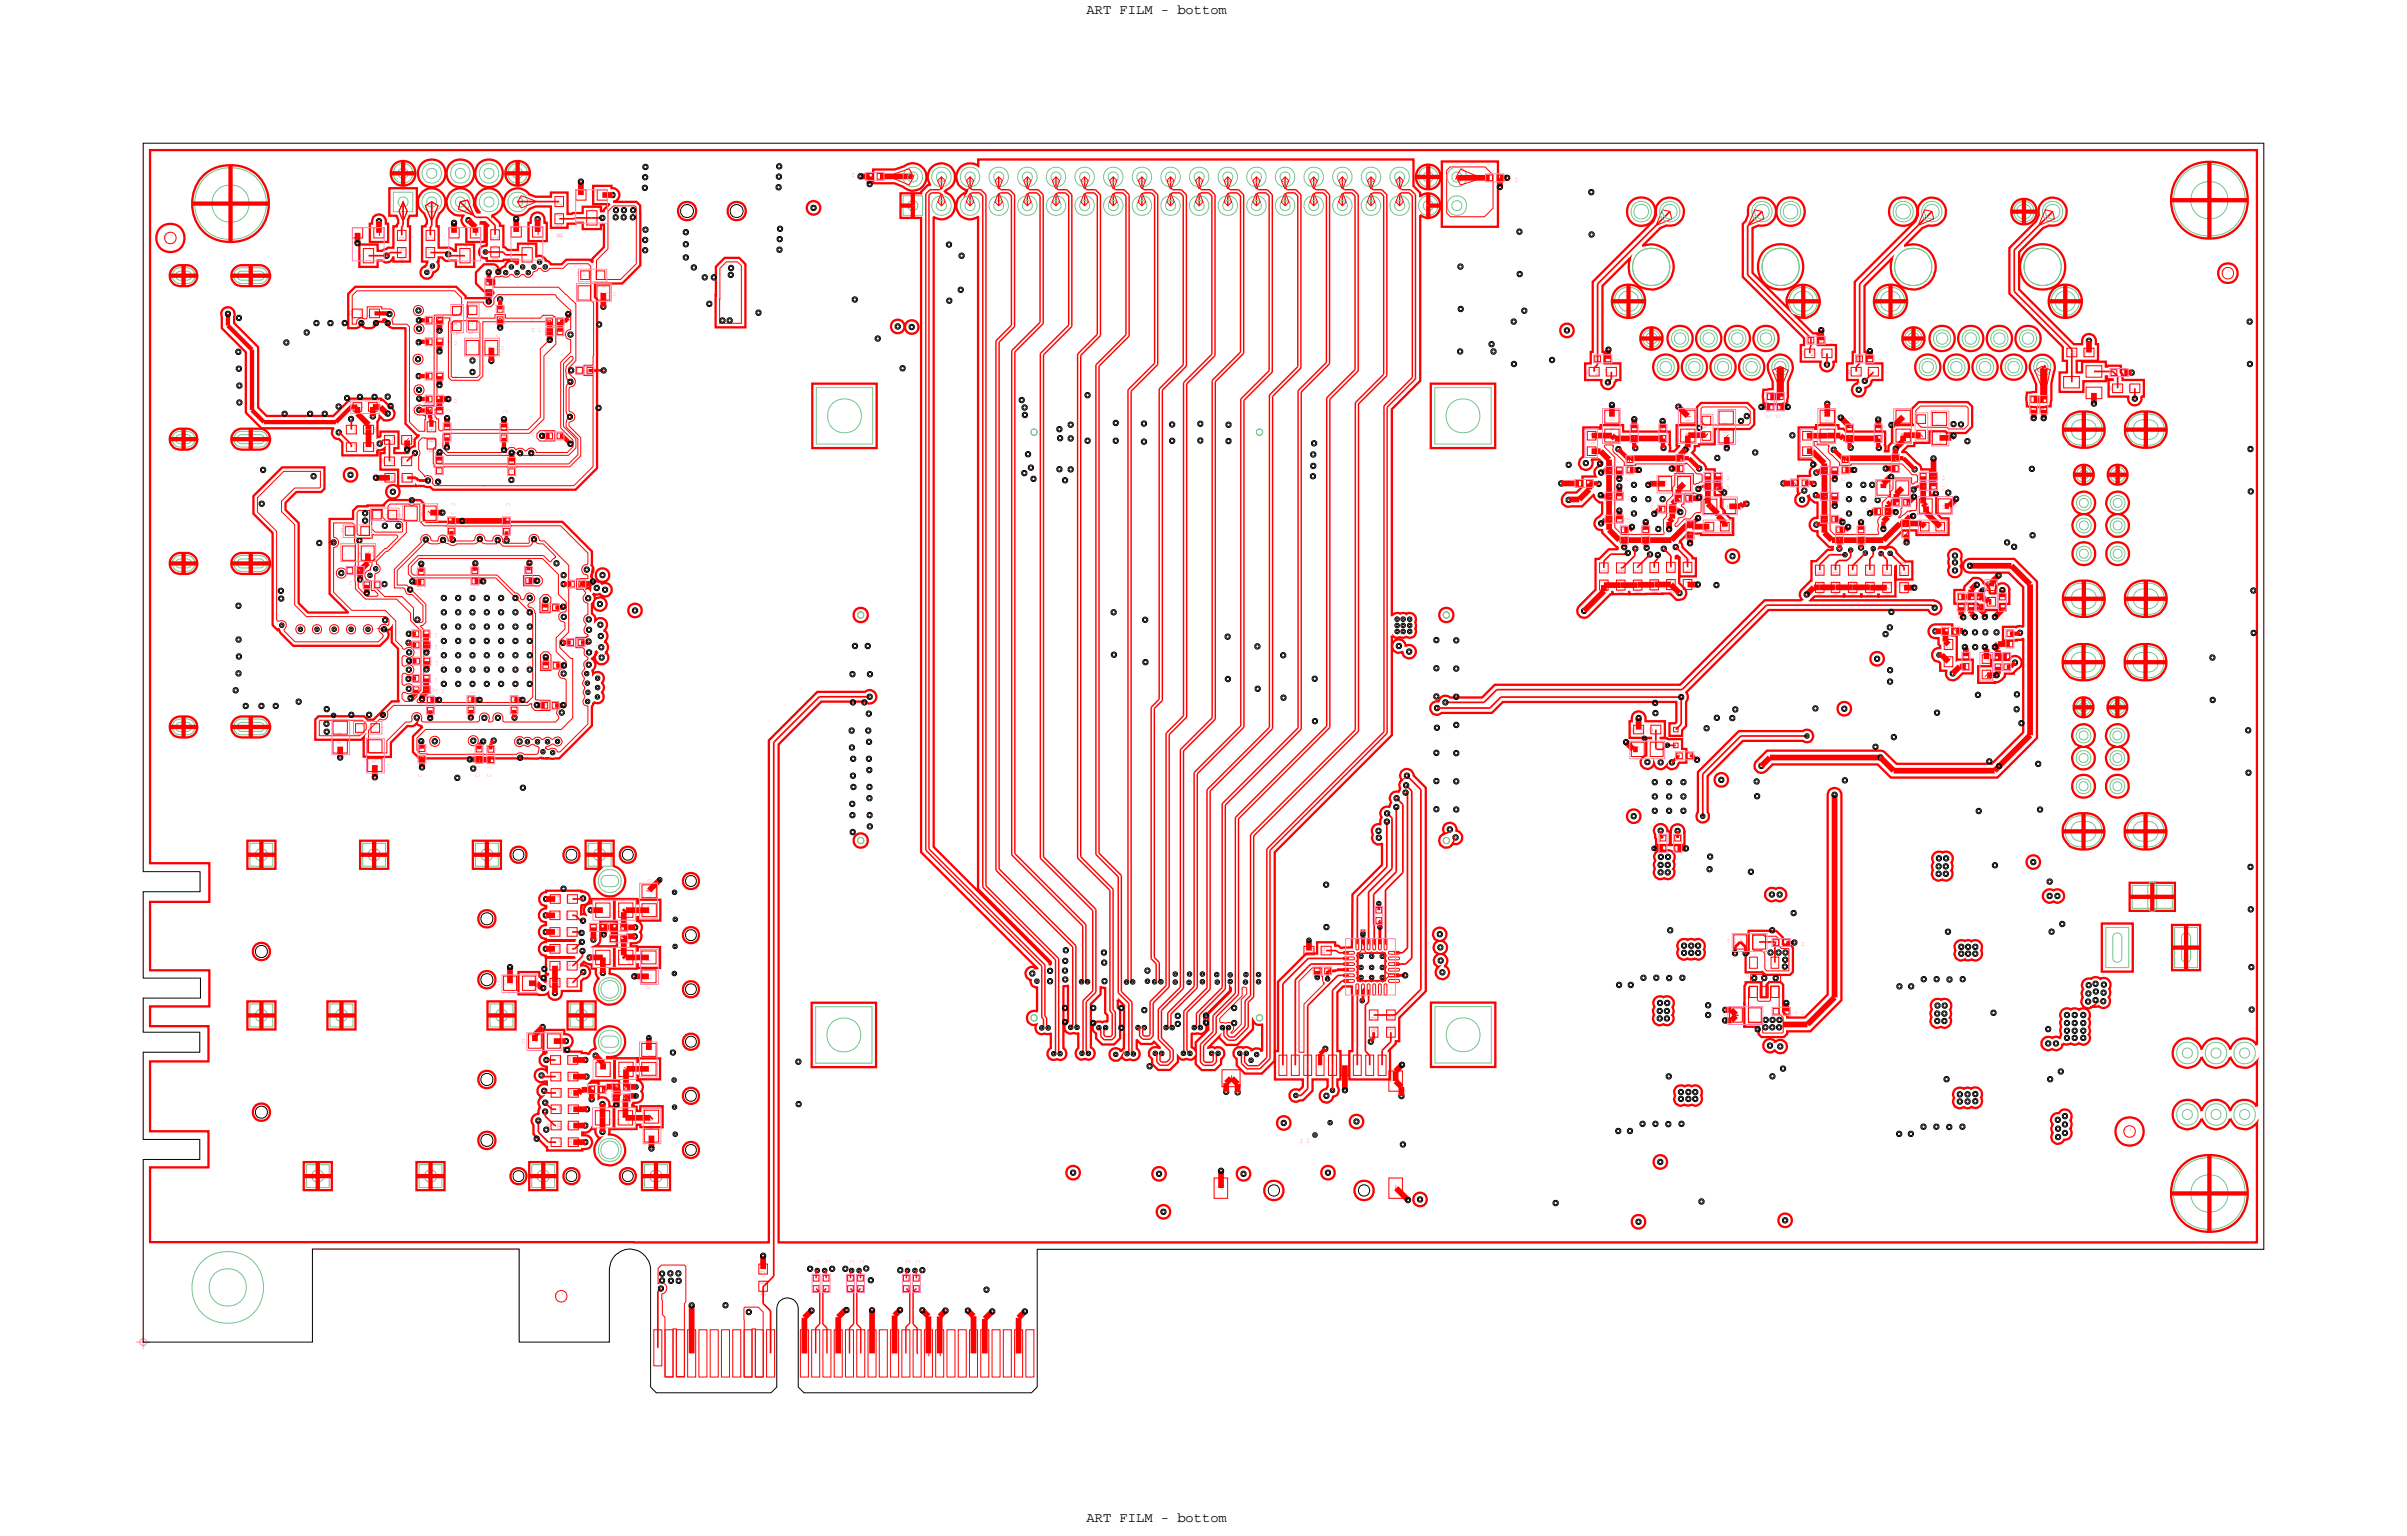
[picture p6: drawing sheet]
<svg xmlns="http://www.w3.org/2000/svg" width="214mm" height="136mm" viewBox="0 0 214 136" stroke-linecap="round" stroke-linejoin="round" font-family="sans-serif">
<defs><g id="words">
<g font-size="1.2">
<text x="96.4" y="1.2">ART FILM - bottom</text>
<text x="96.4" y="135">ART FILM - bottom</text>
</g>
<g font-size=".8" fill="#ff79cb">
<text x="35.9" y="23.2" transform="rotate(-90 35.9 23.2)">R 9 9</text>
<text x="49.9" y="21.1" transform="rotate(-90 49.9 21.1)">R 1 0 2</text>
<text x="30.9" y="28.1">R 7 1</text>
<text x="38.4" y="24.1" transform="rotate(-90 38.4 24.1)">R 1 0 0</text>
<text x="44.2" y="24" transform="rotate(-90 44.2 24)">R 1 0 1</text>
<text x="140.6" y="33.2">R 2 5</text>
<text x="159.7" y="31.6">R 2 6</text>
<text x="163.8" y="33.2">R 1 0</text>
<text x="183.8" y="31.5">R 9</text>
<text x="187" y="34.7">R 1 1</text>
<text x="33.5" y="39.4" transform="rotate(-180 33.5 39.4)">R 7 4</text>
<text x="33.5" y="37.8" transform="rotate(-180 33.5 37.8)">R 7 3</text>
<text x="33.7" y="41.2">R 6 7</text>
<text x="36.9" y="38.7" transform="rotate(-180 36.9 38.7)">R 7 2</text>
<text x="38.5" y="40.2" transform="rotate(-90 38.5 40.2)">R 6 3</text>
<text x="33.8" y="42.6">R 6 6</text>
<text x="142.5" y="52.7" transform="rotate(-90 142.5 52.7)">R 3 3</text>
<text x="144" y="52.7" transform="rotate(-90 144 52.7)">R 3 4</text>
<text x="145.5" y="52.7" transform="rotate(-90 145.5 52.7)">R 3 5</text>
<text x="147" y="52.7" transform="rotate(-90 147 52.7)">R 3 6</text>
<text x="148.5" y="52.7" transform="rotate(-90 148.5 52.7)">R 3 1</text>
<text x="149.4" y="49.5" transform="rotate(90 149.4 49.5)">R 3 7</text>
<text x="161.7" y="52.9" transform="rotate(-90 161.7 52.9)">R 1 9</text>
<text x="163.1" y="52.9" transform="rotate(-90 163.1 52.9)">R 2 0</text>
<text x="164.6" y="52.9" transform="rotate(-90 164.6 52.9)">R 2 1</text>
<text x="166.1" y="52.9" transform="rotate(-90 166.1 52.9)">R 2 2</text>
<text x="167.7" y="52.9" transform="rotate(-90 167.7 52.9)">R 1 7</text>
<text x="168.6" y="49.8" transform="rotate(90 168.6 49.8)">R 2 3</text>
<text x="172.6" y="56.3" transform="rotate(90 172.6 56.3)">R 4 1</text>
<text x="144.5" y="65">R 3 9</text>
<text x="48.4" y="82.9">R 7 7</text>
<text x="48.4" y="81.4">R 7 6</text>
<text x="48.4" y="80">R 7 5</text>
<text x="55.9" y="80.8" transform="rotate(-180 55.9 80.8)">L 1 7</text>
<text x="48.4" y="87.4">R 7 9</text>
<text x="48.4" y="84.4">R 7 8</text>
<text x="51.6" y="85.4" transform="rotate(-180 51.6 85.4)">R 8 0</text>
<text x="55.9" y="85" transform="rotate(-180 55.9 85)">L 1 8</text>
<text x="117.6" y="84" transform="rotate(-180 117.6 84)">R 6</text>
<text x="51.6" y="93.7" transform="rotate(-180 51.6 93.7)">R 8 1</text>
<text x="51.7" y="95.2" transform="rotate(-180 51.7 95.2)">R 8 2</text>
<text x="55.9" y="94.9" transform="rotate(-180 55.9 94.9)">L 1 9</text>
<text x="122.1" y="91.5" transform="rotate(-90 122.1 91.5)">R 7</text>
<text x="123.1" y="90.1" transform="rotate(90 123.1 90.1)">R 8</text>
<text x="48.5" y="100.1">R 8 6</text>
<text x="51.7" y="101" transform="rotate(-180 51.7 101)">R 8 5</text>
<text x="51.7" y="98.1" transform="rotate(-180 51.7 98.1)">R 8 4</text>
<text x="51.7" y="96.7" transform="rotate(-180 51.7 96.7)">R 8 3</text>
<text x="55.9" y="99.2" transform="rotate(-180 55.9 99.2)">L 2 0</text>
<text x="68" y="114.9" transform="rotate(-90 68 114.9)">R 8 7</text>
</g>
<g font-size=".6" fill="#ff79cb">
<text x="75.6" y="15.7">C 1 5 6</text>
<text x="134.6" y="15.7" transform="rotate(-180 134.6 15.7)">C 1 5 7</text>
<text x="14.5" y="21.2">U *</text>
<text x="33.5" y="21.6" transform="rotate(-180 33.5 21.6)">D 4</text>
<text x="42" y="21.6" transform="rotate(-180 42 21.6)">D 5</text>
<text x="47.5" y="21.5" transform="rotate(-180 47.5 21.5)">D 6</text>
<text x="53.3" y="18.3" transform="rotate(-180 53.3 18.3)">D 7</text>
<text x="40.6" y="28.4" transform="rotate(-180 40.6 28.4)">C 1 3 3</text>
<text x="40.6" y="29.7" transform="rotate(-90 40.6 29.7)">L</text>
<text x="40.6" y="28.9" transform="rotate(-90 40.6 28.9)">1</text>
<text x="40.6" y="28.1" transform="rotate(-90 40.6 28.1)">6</text>
<text x="42" y="29.6" transform="rotate(-90 42 29.6)">L</text>
<text x="42" y="28.9" transform="rotate(-90 42 28.9)">1</text>
<text x="42" y="28.1" transform="rotate(-90 42 28.1)">5</text>
<text x="43.4" y="27.5" transform="rotate(-90 43.4 27.5)">C</text>
<text x="43.4" y="26.7" transform="rotate(-90 43.4 26.7)">1</text>
<text x="43.4" y="25.9" transform="rotate(-90 43.4 25.9)">3</text>
<text x="43.4" y="25.2" transform="rotate(-90 43.4 25.2)">1</text>
<text x="44.4" y="29.9" transform="rotate(-90 44.4 29.9)">C</text>
<text x="44.4" y="29.1" transform="rotate(-90 44.4 29.1)">1</text>
<text x="44.4" y="28.4" transform="rotate(-90 44.4 28.4)">2</text>
<text x="44.4" y="27.6" transform="rotate(-90 44.4 27.6)">6</text>
<text x="47.2" y="28.6">C 1 2 9</text>
<text x="47.2" y="29.4">C 1 2 7</text>
<text x="51.1" y="24.5">L 1 4</text>
<text x="54.6" y="25.9" transform="rotate(-180 54.6 25.9)">C 1 2 1</text>
<text x="197" y="24.3">U *</text>
<text x="40.6" y="35.4" transform="rotate(-180 40.6 35.4)">C 1 3 4</text>
<text x="40.6" y="33.3" transform="rotate(-180 40.6 33.3)">C 1 3 5</text>
<text x="40.6" y="30.3" transform="rotate(-180 40.6 30.3)">C 1 3 6</text>
<text x="44.7" y="30.7" transform="rotate(-180 44.7 30.7)">C 1 3 7</text>
<text x="53.9" y="32.8" transform="rotate(-180 53.9 32.8)">C 1 2 4</text>
<text x="143.6" y="31.8" transform="rotate(-180 143.6 31.8)">C 5 7</text>
<text x="157" y="35.5" transform="rotate(-90 157 35.5)">0</text>
<text x="157.9" y="35.5" transform="rotate(-90 157.9 35.5)">9</text>
<text x="162.6" y="30.1" transform="rotate(-180 162.6 30.1)">C 5 8</text>
<text x="166.9" y="31.8" transform="rotate(-180 166.9 31.8)">C 3 1</text>
<text x="180.4" y="35.8" transform="rotate(-90 180.4 35.8)">4</text>
<text x="181.3" y="35.8" transform="rotate(-90 181.3 35.8)">3</text>
<text x="185.1" y="33.9" transform="rotate(-180 185.1 33.9)">Q 1</text>
<text x="189.4" y="33" transform="rotate(-180 189.4 33)">C 3 2</text>
<text x="31.5" y="36.1">F 1</text>
<text x="36.5" y="36.4">C 1 3 2</text>
<text x="38.9" y="39.3" transform="rotate(90 38.9 39.3)">C</text>
<text x="38.9" y="40.1" transform="rotate(90 38.9 40.1)">1</text>
<text x="38.9" y="40.8" transform="rotate(90 38.9 40.8)">2</text>
<text x="38.9" y="41.6" transform="rotate(90 38.9 41.6)">2</text>
<text x="39.6" y="36.3" transform="rotate(90 39.6 36.3)">C</text>
<text x="39.6" y="37.1" transform="rotate(90 39.6 37.1)">1</text>
<text x="39.6" y="37.9" transform="rotate(90 39.6 37.9)">2</text>
<text x="39.6" y="38.7" transform="rotate(90 39.6 38.7)">5</text>
<text x="44.7" y="36.3" transform="rotate(90 44.7 36.3)">C</text>
<text x="44.7" y="37.1" transform="rotate(90 44.7 37.1)">1</text>
<text x="44.7" y="37.9" transform="rotate(90 44.7 37.9)">2</text>
<text x="44.7" y="38.7" transform="rotate(90 44.7 38.7)">8</text>
<text x="45.4" y="39.3" transform="rotate(90 45.4 39.3)">C</text>
<text x="45.4" y="40.1" transform="rotate(90 45.4 40.1)">1</text>
<text x="45.4" y="40.9" transform="rotate(90 45.4 40.9)">2</text>
<text x="45.4" y="41.7" transform="rotate(90 45.4 41.7)">3</text>
<text x="47.2" y="38.7">C 1 3 0</text>
<text x="141.1" y="38.4" transform="rotate(90 141.1 38.4)">L</text>
<text x="141.1" y="39.2" transform="rotate(90 141.1 39.2)">6</text>
<text x="142.8" y="36.4" transform="rotate(90 142.8 36.4)">C</text>
<text x="142.8" y="37.2" transform="rotate(90 142.8 37.2)">5</text>
<text x="142.8" y="38" transform="rotate(90 142.8 38)">6</text>
<text x="144.6" y="41.9" transform="rotate(-90 144.6 41.9)">4</text>
<text x="144.6" y="41.1" transform="rotate(-90 144.6 41.1)">1</text>
<text x="144.7" y="41.7" transform="rotate(-180 144.7 41.7)">C 4 3</text>
<text x="144.9" y="37" transform="rotate(90 144.9 37)">C</text>
<text x="144.9" y="37.7" transform="rotate(90 144.9 37.7)">5</text>
<text x="144.9" y="38.5" transform="rotate(90 144.9 38.5)">3</text>
<text x="147.5" y="37" transform="rotate(90 147.5 37)">C</text>
<text x="147.5" y="37.7" transform="rotate(90 147.5 37.7)">5</text>
<text x="147.5" y="38.5" transform="rotate(90 147.5 38.5)">2</text>
<text x="149" y="41.8" transform="rotate(-90 149 41.8)">4</text>
<text x="149" y="41" transform="rotate(-90 149 41)">2</text>
<text x="149.6" y="36.4" transform="rotate(90 149.6 36.4)">C</text>
<text x="149.6" y="37.2" transform="rotate(90 149.6 37.2)">4</text>
<text x="149.6" y="38" transform="rotate(90 149.6 38)">0</text>
<text x="151.4" y="38.9" transform="rotate(-90 151.4 38.9)">L</text>
<text x="151.4" y="38.1" transform="rotate(-90 151.4 38.1)">4</text>
<text x="153.2" y="39.3" transform="rotate(-90 153.2 39.3)">C</text>
<text x="153.2" y="38.5" transform="rotate(-90 153.2 38.5)">3</text>
<text x="153.2" y="37.7" transform="rotate(-90 153.2 37.7)">9</text>
<text x="157" y="37.1" transform="rotate(-90 157 37.1)">C</text>
<text x="157" y="36.3" transform="rotate(-90 157 36.3)">6</text>
<text x="157.9" y="37.1" transform="rotate(-90 157.9 37.1)">C</text>
<text x="157.9" y="36.3" transform="rotate(-90 157.9 36.3)">5</text>
<text x="160.2" y="38.4" transform="rotate(90 160.2 38.4)">L</text>
<text x="160.2" y="39.2" transform="rotate(90 160.2 39.2)">3</text>
<text x="162" y="36.4" transform="rotate(90 162 36.4)">C</text>
<text x="162" y="37.2" transform="rotate(90 162 37.2)">2</text>
<text x="162" y="38" transform="rotate(90 162 38)">6</text>
<text x="163.7" y="41.9" transform="rotate(-90 163.7 41.9)">1</text>
<text x="163.7" y="41.1" transform="rotate(-90 163.7 41.1)">5</text>
<text x="163.8" y="41.7" transform="rotate(-180 163.8 41.7)">C 4 8</text>
<text x="164" y="37" transform="rotate(90 164 37)">C</text>
<text x="164" y="37.7" transform="rotate(90 164 37.7)">2</text>
<text x="164" y="38.5" transform="rotate(90 164 38.5)">7</text>
<text x="166.6" y="37" transform="rotate(90 166.6 37)">C</text>
<text x="166.6" y="37.7" transform="rotate(90 166.6 37.7)">2</text>
<text x="166.6" y="38.5" transform="rotate(90 166.6 38.5)">8</text>
<text x="168.1" y="41.8" transform="rotate(-90 168.1 41.8)">1</text>
<text x="168.1" y="41" transform="rotate(-90 168.1 41)">6</text>
<text x="168.7" y="36.4" transform="rotate(90 168.7 36.4)">C</text>
<text x="168.7" y="37.2" transform="rotate(90 168.7 37.2)">1</text>
<text x="168.7" y="38" transform="rotate(90 168.7 38)">4</text>
<text x="170.5" y="38.7" transform="rotate(-90 170.5 38.7)">L</text>
<text x="170.5" y="38" transform="rotate(-90 170.5 38)">1</text>
<text x="172.2" y="39.4" transform="rotate(-90 172.2 39.4)">C</text>
<text x="172.2" y="38.6" transform="rotate(-90 172.2 38.6)">1</text>
<text x="172.2" y="37.8" transform="rotate(-90 172.2 37.8)">3</text>
<text x="180.4" y="37.4" transform="rotate(-90 180.4 37.4)">C</text>
<text x="180.4" y="36.6" transform="rotate(-90 180.4 36.6)">3</text>
<text x="181.3" y="37.4" transform="rotate(-90 181.3 37.4)">C</text>
<text x="181.3" y="36.6" transform="rotate(-90 181.3 36.6)">3</text>
<text x="30.3" y="47.1">L 1 3</text>
<text x="35.6" y="45.6" transform="rotate(-180 35.6 45.6)">L 1 2</text>
<text x="39.2" y="45.4" transform="rotate(-180 39.2 45.4)">C 1 0 5</text>
<text x="40" y="44.6" transform="rotate(90 40 44.6)">C</text>
<text x="40" y="45.4" transform="rotate(90 40 45.4)">1</text>
<text x="40" y="46.2" transform="rotate(90 40 46.2)">0</text>
<text x="40" y="47" transform="rotate(90 40 47)">6</text>
<text x="44.9" y="44.6" transform="rotate(90 44.9 44.6)">C</text>
<text x="44.9" y="45.4" transform="rotate(90 44.9 45.4)">1</text>
<text x="44.9" y="46.2" transform="rotate(90 44.9 46.2)">0</text>
<text x="44.9" y="47" transform="rotate(90 44.9 47)">8</text>
<text x="139" y="42.9">C 3 7</text>
<text x="144" y="46" transform="rotate(90 144 46)">C</text>
<text x="144" y="46.8" transform="rotate(90 144 46.8)">4</text>
<text x="144" y="47.5" transform="rotate(90 144 47.5)">4</text>
<text x="144.6" y="42.7" transform="rotate(-90 144.6 42.7)">C</text>
<text x="144.7" y="46" transform="rotate(-180 144.7 46)">C 4 6</text>
<text x="144.7" y="44" transform="rotate(-180 144.7 44)">C 4 7</text>
<text x="145.9" y="46" transform="rotate(90 145.9 46)">C</text>
<text x="145.9" y="46.8" transform="rotate(90 145.9 46.8)">4</text>
<text x="145.9" y="47.5" transform="rotate(90 145.9 47.5)">5</text>
<text x="146.4" y="45.2">C 3 8</text>
<text x="147.1" y="43">C 3 5</text>
<text x="149" y="42.6" transform="rotate(-90 149 42.6)">C</text>
<text x="149.9" y="47.7" transform="rotate(-90 149.9 47.7)">2</text>
<text x="149.9" y="46.9" transform="rotate(-90 149.9 46.9)">0</text>
<text x="150.8" y="44.2" transform="rotate(-180 150.8 44.2)">C 3 6</text>
<text x="153.2" y="46.7" transform="rotate(-180 153.2 46.7)">L 5</text>
<text x="153.4" y="42.2" transform="rotate(-180 153.4 42.2)">C 5 1</text>
<text x="153.4" y="43.1" transform="rotate(-180 153.4 43.1)">C 5 0</text>
<text x="153.9" y="44.8" transform="rotate(-180 153.9 44.8)">C 4 9</text>
<text x="158.2" y="42.8">C 1 0</text>
<text x="163.1" y="46" transform="rotate(90 163.1 46)">C</text>
<text x="163.1" y="46.8" transform="rotate(90 163.1 46.8)">2</text>
<text x="163.1" y="47.5" transform="rotate(90 163.1 47.5)">2</text>
<text x="163.7" y="42.7" transform="rotate(-90 163.7 42.7)">C</text>
<text x="163.8" y="46" transform="rotate(-180 163.8 46)">C 1 9</text>
<text x="163.8" y="44" transform="rotate(-180 163.8 44)">C 2 1</text>
<text x="165" y="46" transform="rotate(90 165 46)">C</text>
<text x="165" y="46.8" transform="rotate(90 165 46.8)">1</text>
<text x="165" y="47.5" transform="rotate(90 165 47.5)">8</text>
<text x="165.5" y="45.4">C 1 2</text>
<text x="167.1" y="43.4">C 9</text>
<text x="168.1" y="42.6" transform="rotate(-90 168.1 42.6)">C</text>
<text x="169.1" y="47.6" transform="rotate(-90 169.1 47.6)">1</text>
<text x="169.1" y="46.8" transform="rotate(-90 169.1 46.8)">7</text>
<text x="170.1" y="44.5" transform="rotate(-180 170.1 44.5)">C 1 1</text>
<text x="172.3" y="46.7" transform="rotate(-180 172.3 46.7)">L 2</text>
<text x="172.5" y="42.2" transform="rotate(-180 172.5 42.2)">C 2 5</text>
<text x="172.5" y="43.1" transform="rotate(-180 172.5 43.1)">C 2 4</text>
<text x="173.1" y="44.8" transform="rotate(-180 173.1 44.8)">C 2 3</text>
<text x="31" y="51.9">C 1 0 7</text>
<text x="33.5" y="50.6" transform="rotate(-180 33.5 50.6)">C 1 2 0</text>
<text x="33.7" y="48.9" transform="rotate(-180 33.7 48.9)">C 1 1 4</text>
<text x="37.4" y="53.2" transform="rotate(-90 37.4 53.2)">C</text>
<text x="37.4" y="52.4" transform="rotate(-90 37.4 52.4)">1</text>
<text x="37.4" y="51.6" transform="rotate(-90 37.4 51.6)">0</text>
<text x="37.4" y="50.8" transform="rotate(-90 37.4 50.8)">1</text>
<text x="42.1" y="53.1" transform="rotate(-90 42.1 53.1)">C</text>
<text x="42.1" y="52.3" transform="rotate(-90 42.1 52.3)">1</text>
<text x="42.1" y="51.5" transform="rotate(-90 42.1 51.5)">0</text>
<text x="42.1" y="50.7" transform="rotate(-90 42.1 50.7)">4</text>
<text x="46.8" y="53.9">C 1 0 3</text>
<text x="46.9" y="52.5" transform="rotate(-90 46.9 52.5)">C</text>
<text x="46.9" y="51.7" transform="rotate(-90 46.9 51.7)">9</text>
<text x="46.9" y="50.9" transform="rotate(-90 46.9 50.9)">9</text>
<text x="53.2" y="51.8" transform="rotate(-180 53.2 51.8)">C 1 1 3</text>
<text x="149.9" y="48.5" transform="rotate(-90 149.9 48.5)">C</text>
<text x="169.1" y="48.4" transform="rotate(-90 169.1 48.4)">C</text>
<text x="174" y="53.3" transform="rotate(-90 174 53.3)">3</text>
<text x="174.9" y="53.3" transform="rotate(-90 174.9 53.3)">6</text>
<text x="175.7" y="53.3" transform="rotate(-90 175.7 53.3)">5</text>
<text x="176.6" y="51.2" transform="rotate(90 176.6 51.2)">C</text>
<text x="176.6" y="52" transform="rotate(90 176.6 52)">8</text>
<text x="176.6" y="52.8" transform="rotate(90 176.6 52.8)">4</text>
<text x="177.6" y="53.3" transform="rotate(-90 177.6 53.3)">8</text>
<text x="39.4" y="56.2" transform="rotate(-180 39.4 56.2)">C 1 1 8</text>
<text x="39.4" y="57.2" transform="rotate(-180 39.4 57.2)">C 1 1 5</text>
<text x="39.4" y="58.6" transform="rotate(-180 39.4 58.6)">C 1 1 7</text>
<text x="46.8" y="59">C 1 0 2</text>
<text x="53.1" y="57" transform="rotate(-180 53.1 57)">C 1 1 0</text>
<text x="174" y="54.9" transform="rotate(-90 174 54.9)">C</text>
<text x="174" y="54.1" transform="rotate(-90 174 54.1)">7</text>
<text x="174.3" y="57.2" transform="rotate(90 174.3 57.2)">C</text>
<text x="174.3" y="58" transform="rotate(90 174.3 58)">7</text>
<text x="174.3" y="58.8" transform="rotate(90 174.3 58.8)">4</text>
<text x="174.5" y="56" transform="rotate(-180 174.5 56)">C 6 4</text>
<text x="174.9" y="54.9" transform="rotate(-90 174.9 54.9)">C</text>
<text x="174.9" y="54.1" transform="rotate(-90 174.9 54.1)">7</text>
<text x="175.7" y="54.9" transform="rotate(-90 175.7 54.9)">C</text>
<text x="175.7" y="54.1" transform="rotate(-90 175.7 54.1)">8</text>
<text x="176.2" y="57.7" transform="rotate(90 176.2 57.7)">C</text>
<text x="176.2" y="58.4" transform="rotate(90 176.2 58.4)">8</text>
<text x="176.2" y="59.2" transform="rotate(90 176.2 59.2)">2</text>
<text x="177.2" y="57.2" transform="rotate(90 177.2 57.2)">C</text>
<text x="177.2" y="58" transform="rotate(90 177.2 58)">8</text>
<text x="177.2" y="58.8" transform="rotate(90 177.2 58.8)">3</text>
<text x="177.6" y="54.9" transform="rotate(-90 177.6 54.9)">C</text>
<text x="177.6" y="54.1" transform="rotate(-90 177.6 54.1)">7</text>
<text x="178" y="57.2" transform="rotate(90 178 57.2)">C</text>
<text x="178" y="58" transform="rotate(90 178 58)">7</text>
<text x="178" y="58.8" transform="rotate(90 178 58.8)">5</text>
<text x="178.3" y="58.1" transform="rotate(-90 178.3 58.1)">C</text>
<text x="178.3" y="57.3" transform="rotate(-90 178.3 57.3)">7</text>
<text x="178.3" y="56.6" transform="rotate(-90 178.3 56.6)">2</text>
<text x="30.3" y="66" transform="rotate(-90 30.3 66)">9</text>
<text x="30.3" y="65.2" transform="rotate(-90 30.3 65.2)">4</text>
<text x="34" y="64.5" transform="rotate(-180 34 64.5)">L 1 1</text>
<text x="38.2" y="61.1" transform="rotate(90 38.2 61.1)">C</text>
<text x="38.2" y="61.8" transform="rotate(90 38.2 61.8)">9</text>
<text x="38.2" y="62.6" transform="rotate(90 38.2 62.6)">7</text>
<text x="39.4" y="61.1" transform="rotate(-180 39.4 61.1)">C 1 1 6</text>
<text x="39.4" y="60.1" transform="rotate(-180 39.4 60.1)">C 1 1 9</text>
<text x="41.7" y="60.5" transform="rotate(90 41.7 60.5)">C</text>
<text x="41.7" y="61.3" transform="rotate(90 41.7 61.3)">1</text>
<text x="41.7" y="62" transform="rotate(90 41.7 62)">0</text>
<text x="41.7" y="62.8" transform="rotate(90 41.7 62.8)">0</text>
<text x="45.6" y="61" transform="rotate(90 45.6 61)">C</text>
<text x="45.6" y="61.8" transform="rotate(90 45.6 61.8)">9</text>
<text x="45.6" y="62.6" transform="rotate(90 45.6 62.6)">6</text>
<text x="47.3" y="62.6">C 9 8</text>
<text x="148.6" y="65.6" transform="rotate(-90 148.6 65.6)">2</text>
<text x="30.3" y="66.8" transform="rotate(-90 30.3 66.8)">C</text>
<text x="33.4" y="68.4" transform="rotate(-90 33.4 68.4)">C</text>
<text x="33.4" y="67.6" transform="rotate(-90 33.4 67.6)">9</text>
<text x="33.4" y="66.8" transform="rotate(-90 33.4 66.8)">5</text>
<text x="37.5" y="68.9" transform="rotate(-90 37.5 68.9)">C</text>
<text x="37.5" y="68.1" transform="rotate(-90 37.5 68.1)">1</text>
<text x="37.5" y="67.3" transform="rotate(-90 37.5 67.3)">0</text>
<text x="37.5" y="66.5" transform="rotate(-90 37.5 66.5)">9</text>
<text x="42.5" y="68.9" transform="rotate(-90 42.5 68.9)">C</text>
<text x="42.5" y="68.1" transform="rotate(-90 42.5 68.1)">1</text>
<text x="42.5" y="67.3" transform="rotate(-90 42.5 67.3)">1</text>
<text x="42.5" y="66.6" transform="rotate(-90 42.5 66.6)">2</text>
<text x="43.6" y="68.9" transform="rotate(-90 43.6 68.9)">C</text>
<text x="43.6" y="68.2" transform="rotate(-90 43.6 68.2)">1</text>
<text x="43.6" y="67.4" transform="rotate(-90 43.6 67.4)">1</text>
<text x="43.6" y="66.6" transform="rotate(-90 43.6 66.6)">1</text>
<text x="144.7" y="66.6">C 7 7</text>
<text x="148.6" y="66.4" transform="rotate(-90 148.6 66.4)">D</text>
<text x="150.9" y="67" transform="rotate(-180 150.9 67)">C 6 6</text>
<text x="57.5" y="77.9" transform="rotate(90 57.5 77.9)">C</text>
<text x="147.5" y="76.3" transform="rotate(-90 147.5 76.3)">C</text>
<text x="147.5" y="75.5" transform="rotate(-90 147.5 75.5)">6</text>
<text x="147.5" y="74.7" transform="rotate(-90 147.5 74.7)">7</text>
<text x="148.8" y="76.3" transform="rotate(-90 148.8 76.3)">C</text>
<text x="148.8" y="75.5" transform="rotate(-90 148.8 75.5)">6</text>
<text x="148.8" y="74.7" transform="rotate(-90 148.8 74.7)">5</text>
<text x="52.8" y="83.3">C 1 4 0</text>
<text x="52.8" y="82.3">C 1 4 2</text>
<text x="55.1" y="82.2" transform="rotate(-180 55.1 82.2)">C 1 4 9</text>
<text x="57.5" y="78.7" transform="rotate(90 57.5 78.7)">1</text>
<text x="57.5" y="79.5" transform="rotate(90 57.5 79.5)">4</text>
<text x="57.5" y="80.3" transform="rotate(90 57.5 80.3)">1</text>
<text x="122.3" y="80.3" transform="rotate(90 122.3 80.3)">C</text>
<text x="122.3" y="81" transform="rotate(90 122.3 81)">7</text>
<text x="153.2" y="83.7">C 1 6 2</text>
<text x="160" y="83.6" transform="rotate(-180 160 83.6)">C 1 6 3</text>
<text x="44.1" y="87.3">C 1 3 8</text>
<text x="57.7" y="87.7" transform="rotate(-90 57.7 87.7)">C</text>
<text x="57.7" y="86.9" transform="rotate(-90 57.7 86.9)">1</text>
<text x="57.7" y="86.1" transform="rotate(-90 57.7 86.1)">3</text>
<text x="57.7" y="85.3" transform="rotate(-90 57.7 85.3)">9</text>
<text x="116.4" y="86.1">C 8</text>
<text x="121.6" y="86.7" transform="rotate(-90 121.6 86.7)">U</text>
<text x="121.6" y="85.9" transform="rotate(-90 121.6 85.9)">3</text>
<text x="154.9" y="86.7">U 1 3</text>
<text x="160" y="89.7" transform="rotate(-180 160 89.7)">C 1 6 1</text>
<text x="46.3" y="92.5">C 1 4 4</text>
<text x="57.4" y="92" transform="rotate(90 57.4 92)">C</text>
<text x="57.4" y="92.8" transform="rotate(90 57.4 92.8)">1</text>
<text x="57.4" y="93.6" transform="rotate(90 57.4 93.6)">4</text>
<text x="57.4" y="94.4" transform="rotate(90 57.4 94.4)">7</text>
<text x="152.9" y="90.1">C 1 6 0</text>
<text x="53.1" y="97.4">C 1 4 6</text>
<text x="53.1" y="96.4">C 1 4 8</text>
<text x="55" y="96.6" transform="rotate(-180 55 96.6)">C 1 4 3</text>
<text x="57.9" y="101.8" transform="rotate(-90 57.9 101.8)">C</text>
<text x="57.9" y="101" transform="rotate(-90 57.9 101)">1</text>
<text x="57.9" y="100.2" transform="rotate(-90 57.9 100.2)">4</text>
<text x="57.9" y="99.5" transform="rotate(-90 57.9 99.5)">5</text>
<text x="115.3" y="101.4">J 2</text>
<text x="188.3" y="100.4">U *</text>
<text x="72.4" y="111.8" transform="rotate(90 72.4 111.8)">C</text>
<text x="72.4" y="112.6" transform="rotate(90 72.4 112.6)">1</text>
<text x="72.4" y="113.4" transform="rotate(90 72.4 113.4)">5</text>
<text x="73.3" y="111.8" transform="rotate(90 73.3 111.8)">C</text>
<text x="73.3" y="112.6" transform="rotate(90 73.3 112.6)">1</text>
<text x="73.3" y="113.4" transform="rotate(90 73.3 113.4)">5</text>
<text x="75.4" y="111.8" transform="rotate(90 75.4 111.8)">C</text>
<text x="75.4" y="112.6" transform="rotate(90 75.4 112.6)">1</text>
<text x="75.4" y="113.4" transform="rotate(90 75.4 113.4)">5</text>
<text x="76.3" y="111.8" transform="rotate(90 76.3 111.8)">C</text>
<text x="76.3" y="112.6" transform="rotate(90 76.3 112.6)">1</text>
<text x="76.3" y="113.4" transform="rotate(90 76.3 113.4)">5</text>
<text x="80.4" y="111.8" transform="rotate(90 80.4 111.8)">C</text>
<text x="80.4" y="112.6" transform="rotate(90 80.4 112.6)">1</text>
<text x="80.4" y="113.4" transform="rotate(90 80.4 113.4)">5</text>
<text x="81.3" y="111.8" transform="rotate(90 81.3 111.8)">C</text>
<text x="81.3" y="112.6" transform="rotate(90 81.3 112.6)">1</text>
<text x="81.3" y="113.4" transform="rotate(90 81.3 113.4)">5</text>
<text x="49.2" y="115.1">U *</text>
<text x="72.4" y="114.1" transform="rotate(90 72.4 114.1)">0</text>
<text x="73.3" y="114.1" transform="rotate(90 73.3 114.1)">1</text>
<text x="75.4" y="114.1" transform="rotate(90 75.4 114.1)">2</text>
<text x="76.3" y="114.1" transform="rotate(90 76.3 114.1)">3</text>
<text x="80.4" y="114.1" transform="rotate(90 80.4 114.1)">4</text>
<text x="81.3" y="114.1" transform="rotate(90 81.3 114.1)">5</text>
</g>
</g></defs>
<!-- layer: Drawing Origin -->
<path d="M12.1 119h1.2M12.5 118.8l.2-.1 .2 .1 .1 .2-.1 .2-.2 .1-.2-.1-.1-.2zM12.7 118.4v1.3" fill="none" stroke="#ff79cb" stroke-width=".09"/>
<!-- layer: Nets -->
<g fill="none" stroke="#f00" stroke-width=".09">
<path d="M35.8 17.9l.3 .8-.3 .7-.1 .1-.3-.8zM37.7 18.2l.6-.3 .6 .3-.6 1.3h-.1zM40.8 17.9l.7-.2 .5 1.2-.1 .1-1.2-.5zM46.2 17.4l1.2 .4 .1 .1-1.3 .5-.3-.5zM49.2 19h.8v.8h-.8zM49.2 17.4h.8v.9h-.8zM51.1 16.8h.9v.9h-.9zM52 18.7h1v1.3h-1zM53 16.8h.9v.9h-.9zM53.9 18.7l.5-.4h1.9l.1 .1v5l-1.4 1.4h-2.1v-1.7l1-1zM76.9 15.4h.5v.5h-.5zM77.8 15.4h.5v.5h-.5z"/>
<path d="M79.2 15.5l.2-.1 1.3-.4 .3 .7-.4 .7-1.2-.5-.2-.2zM83.4 17.2h.2l.2 .7-.3 .3-.3-.3zM83.5 15.7l.3 .3-.3 .8-.3-.8zM86 17.2h.1l.3 .7-.4 .3-.3-.3zM86 15.7l.4 .3-.4 .7-.3-.7zM88.5 17.2h.1l.3 .7-.3 .3-.4-.3zM88.6 15.7l.3 .3-.3 .7-.3-.7zM91.1 17.2h.1l.3 .7-.4 .3-.3-.3zM91.1 15.7l.3 .3-.3 .7-.3-.7zM93.6 17.2h.1l.3 .7-.3 .3-.4-.3zM93.7 15.7l.3 .3-.4 .7-.3-.7zM96.1 17.2h.2l.2 .7-.3 .3-.3-.3z"/>
<path d="M96.2 15.7l.3 .3-.3 .7-.3-.7zM98.7 17.2h.1l.3 .7-.4 .3-.3-.3zM98.7 15.7l.4 .3-.4 .7-.3-.7zM101.2 17.2h.1l.3 .7-.3 .3-.4-.3zM101.3 15.7l.3 .3-.3 .7-.3-.7zM103.8 17.2h.1l.3 .7-.4 .3-.3-.3zM103.8 15.7l.3 .3-.3 .7-.3-.7zM106.3 17.2h.1l.3 .7-.3 .3-.4-.3zM106.4 15.7l.3 .3-.4 .7-.3-.7zM108.8 17.2h.2l.2 .7-.3 .3-.3-.3zM108.9 15.7l.3 .3-.3 .7-.3-.7zM111.4 17.2h.1l.3 .7-.4 .3-.3-.3z"/>
<path d="M111.4 15.7l.4 .3-.4 .7-.3-.7zM113.9 17.2h.1l.3 .7-.3 .3-.4-.3zM114 15.7l.3 .3-.3 .7-.3-.7zM116.5 17.2h.1l.3 .7-.4 .3-.3-.3zM116.5 15.7l.3 .3-.3 .7-.3-.7zM119 17.2h.1l.3 .7-.3 .3-.4-.3zM119.1 15.7l.3 .3-.4 .7-.3-.7zM121.5 17.2h.2l.2 .7-.3 .3-.3-.3zM121.6 15.7l.3 .3-.3 .7-.3-.7zM124.1 17.2h.1l.3 .7-.4 .3-.3-.3zM124.1 15.7l.4 .3-.4 .7-.3-.7zM128.6 14.8h3.1l.7 .7v3l-.7 .7h-3l-.4-.3v-3.8z"/>
<path d="M129.6 15l1.2 .5 .1 .1 .1 .3-1.5 .5-.3-.7zM131.9 15.5h.5v.5h-.5zM132.8 15.5h.5v.5h-.5zM147.5 18.6l.6 .2 .2 .6-1.3 .5zM155.6 18.6l.7 .2 .1 .6-1.3 .5zM170.7 18.6l.7 .2 .1 .6-1.3 .5zM181.4 18.6l.7 .2 .1 .6-1.3 .5zM30.7 37.7h.9v.8h-.9zM30.7 39.3h.9v.7h-.9zM31.2 27.4h.9v.8h-.9zM31.3 20.2h.9v.9h-.9zM31.3 35.7h.8v.8h-.8z"/>
<path d="M31.7 25.8h8.6l.6 .6v1.3l-.2 .2h-2.2v8l-1 .1a.46 .46 0 0 0-.8 .2 .46 .46 0 0 0 .5 .6l.6 .1-.1 1.3h-.6l-.8-.8v-8.4l-.2-.3h-1.3a.69 .69 0 0 1 .2-.7 .51 .51 0 0 0-.3-.6h-.8v-.2h-1.3v.9l-.1 .2a.83 .83 0 0 0-.8 .2l-.1 .2h-.4v-2.5zM32.2 22h.9v1.3h-.9zM32.2 39.3h.9v.7h-.9zM32.2 37.7h.9v.8h-.9zM32.7 35.7h.8v.8h-.8zM32.8 27.4h.9v.8h-.9zM33.2 20.2h.9v.9h-.9zM34.1 38.6h.9v.8h-.9zM35.3 22h.7v.8h-.7zM35.3 20.4h.7v.9h-.7zM35.6 38.6h.9v.8h-.9zM37.8 22h.8v.8h-.8z"/>
<path d="M37.8 20.4h.8v.9h-.8zM37.8 35.1h.5v.5h-.5zM37.8 33.1h.5v.5h-.5zM37.8 30.1h.5v.5h-.5zM37.8 28.1h.5v.6h-.5zM37.8 36.1h.5v.6h-.5zM37.9 37.4h.7v.9h-.7zM37.9 38.9h.7v.9h-.7zM38.7 35.1h.5v.5h-.5zM38.7 33.1h.5v.5h-.5zM38.7 30.1h.5v.5h-.5zM38.7 28.1h.5v.6h-.5z"/>
<path d="M38.7 36.1h.5v.6h-.5zM38.9 28.2h1v.3l-.1 .1v4.9l.2 .2h2.4l.4-.4v-4.8h1.4l.1-.2h.2l.1 .2h3.8l.4-.1v1.8l-.2 .1-.7 .6v6.1l-1.1 1.1h-7.5l-.2 .1h-.1l-.1-1h-.2l-.1-.3v-.6h.2v-7.9zM39 39.9v-.1l.6 .6h5.6v-.3l.2-.1a.7 .7 0 0 0 .8 .1l.1 .3h.7v-.3h.1h.1l.1 .3h3.1l.7-.7v-.8l-1.1-1.1v-5.6l.6-.6h.2v.3l-.6 .6v.6a.61 .61 0 0 0 .2 .6l.3 .1-.1 .2a.39 .39 0 0 0-.4 .4v2.1l.1 .2 .3 .2 .1 .1-.4 .2-.1 .7 1.1 1v1.4l-.9 .8h-11.6l-.1-.1v-.8l.2-.1zM39.4 37.6h.5v.5h-.5zM39.4 38.5h.5v.5h-.5zM39.8 20.2h.9v.9h-.9zM40 28.7l.3-.3h2l.3 .3v4.5l-.3 .3h-2.2l-.1-.1zM40.1 28.5h.8v.8h-.8zM40.1 27.2h.8v.7h-.8zM40.8 22h.9v1.3h-.9zM41.3 30.2h1.2v1.3h-1.2zM41.5 26.8h1.4v.1l.3 .3h.3l.3-.3v-.4l.3-.4h5.1l1.4 1.4v1.7a.45 .45 0 0 0-.5 .5 .45 .45 0 0 0 .5 .4v1.1l-.9 .9v5.8l1.1 1.1v.6l-.5 .5h-2.7a.47 .47 0 0 0-.4-.4 .47 .47 0 0 0-.5 .2l-.1 .1-.1-.1a.49 .49 0 0 0-.7 0l-.2-.2h-.4l-.3 .3v.1h-5.2l-.4-.4v-1.1l.1-.2h7.6l1.2-1.3v-5.5l1.1-1.1v-2.3l-.1-.1-.2-.1h-.8l-.3 .2h-3.1v-.3h-.9v.3h-2.3l-.1-.1z"/>
<path d="M41.5 28.5h.8v.8h-.8zM41.5 27.1h.8v.8h-.8zM41.7 20.2h.9v.9h-.9zM43 30.2h1.2v1.3h-1.2zM43.1 25.7h.5v.5h-.5zM43.1 24.8h.5v.5h-.5zM43.5 21.9h.8v.9h-.8zM43.5 20.4h.8v.9h-.8zM43.9 24.6l.6-.1a.58 .58 0 0 0 .8-.2l.1 .1a.55 .55 0 0 0 .9-.1l.2 .1a.44 .44 0 0 0 .5 .2 .44 .44 0 0 0 .3-.5l.3-.1 .2-.2h.2a.41 .41 0 0 0 .4 .3 .41 .41 0 0 0 .4-.3h1.2l.4-.4h1.8l.2 .2v3l.3 .3-.1 5.5h-.8v.9h.8v8.1l-1.7 1.7h-12.4l-.2-.2a.46 .46 0 0 0-.1-.6 .46 .46 0 0 0-.5 0l-.6-.6v-1.2a.49 .49 0 0 0 0-.6v-.8l.3-.3 1.2 .1h.1v.7l-.3 .2v1.3l.1 .3h12l1-1v-1.6l-1-1v-.3a.48 .48 0 0 0 .5-.5 .48 .48 0 0 0-.5-.5v-2.1a.49 .49 0 0 0 .5-.3 .49 .49 0 0 0-.2-.6l-.4-.4v-.4l.7-.7v-5.1l-1.6-1.4h-5.7zM44.1 28.1h.5v.5h-.5zM44.1 27.2h.5v.5h-.5zM44.4 37.7h.6v.5h-.6z"/>
<path d="M44.4 38.6h.6v.5h-.6zM45.3 20.1h.9v.9h-.9zM46.3 22h.9v1.2h-.9zM47.2 20.1h.9v.9h-.9zM47.9 38.2h1.3v.9h-1.3l-.3-.3v-.3zM48.5 38.4h.5v.5h-.5zM48.5 28.3h.5v.5h-.5zM48.5 29.2h.5v.5h-.5zM49.4 38.4h.5v.5h-.5zM49.4 28.3h.5v.5h-.5zM49.4 29.2h.5v.5h-.5zM51.1 32.6h.6v.5h-.6z"/>
<path d="M51.3 25.3h1.1v1.3h-1.1zM51.5 24h.8v.8h-.8zM52.1 32.6h.5v.5h-.5zM52.9 24h.7v.8h-.7zM52.9 25.3h1.2v1.3h-1.2zM63.9 23.8l.5-.6h1l.4 .4v5.1h-2zM140.8 38.3h.8v.7h-.8zM140.8 39.6h.8v.8h-.8zM141 32.6h.8v.7h-.8zM141.5 31.6h.5v.5h-.5zM142.3 39.5h.8a.73 .73 0 0 0 .3 .8l.7 .7v.3h1v-.2h4.4h.1l.7 .7a.47 .47 0 0 0 .6 .2l.1 .2v.5h-.2l-.4 .3-.2-.1v-.1v-.8h-1.6v1l-.2 .2v.8l-.6 .5v1.3l-.3 .3 .1 1.3h-3.8l-.6-.6v-6.2l-.8-.9zM142.3 36.4h1.3v1.1h-1.3z"/>
<path d="M142.3 38.1h1.3v1.1h-1.3zM142.4 31.6h.5v.5h-.5zM142.5 32.6h.9v.7h-.9zM144.7 37.7h.5v.5h-.5zM144.7 38.6h.5v.5h-.5zM147.2 37.7h.6v.5h-.6zM147.2 38.6h.6v.5h-.6zM149.1 36.4h1.2v1.1h-1.2zM149.1 38.1h1.2v1.1h-1.2zM150.9 36.2l.1-.1h3.9l.3 .4v1l-.1 .2h-3.9l-.3-.3zM151 38.3h.7v.7h-.7zM151 36.9h.7v.8h-.7z"/>
<path d="M152.5 38.1h1.2v1.2h-1.2zM152.5 36.5h1.2v1.1h-1.2zM156.8 35.8h.5v.5h-.5zM156.8 34.9h.5v.5h-.5zM157.2 32.8l.7-.3 .7 .3-.4 1a.32 .32 0 0 1-.3 .2 .32 .32 0 0 1-.3-.2zM157.7 35.8h.5v.5h-.5zM157.7 34.9h.5v.5h-.5zM159.9 38.3h.8v.7h-.8zM159.9 39.6h.8v.8h-.8zM160.1 31h.9v.7h-.9zM160.4 29.9h.5v.5h-.5zM160.9 39.1h.3v.4h.9h.1v.6l1 .9v.3h1v-.2h4.5l.7 .8a.47 .47 0 0 0 .6 .2l.1 .1v.5h-.2l-.2 .2-.1-.1v-.4h-1.7v1l-.2 .2v.4h-.2l-.5 .6v1a.88 .88 0 0 0-.4 1.1v.6l-.1 .1h-3.8l-.4-.4v-6.1l-1.4-1.4z"/>
<path d="M161.3 29.9h.5v.5h-.5zM161.4 36.4h1.3v1.1h-1.3zM161.4 38.1h1.3v1.1h-1.3zM161.6 31h.9v.7h-.9zM163.8 37.7h.5v.5h-.5zM163.8 38.6h.5v.5h-.5zM164.2 32.6h.9v.7h-.9zM164.7 31.6h.5v.5h-.5zM165.6 31.6h.5v.5h-.5zM165.7 32.6h.9v.7h-.9zM166.3 37.7h.6v.5h-.6zM166.3 38.6h.6v.5h-.6z"/>
<path d="M168.2 36.4h1.2v1.1h-1.2zM168.2 38.1h1.2v1.1h-1.2zM170 38.2h.8v.7h-.8zM170 36.8h.8v.7h-.8zM170.3 36h4.1l.2 .2v1.5l-.4 .3h-1.4l-.1-.1h-2.3l-.5-.5v-1zM171.4 38.3h1.3v1.1h-1.3zM171.4 36.6h1.3v1.1h-1.3zM180.1 36.1h.5v.5h-.5zM180.1 35.2h.5v.5h-.5zM180.5 32.8l.6-.3 .8 .3-.3 1.2a.31 .31 0 0 1-.3 .3 .31 .31 0 0 1-.3-.2zM181 36.1h.5v.5h-.5zM181 35.2h.5v.5h-.5z"/>
<path d="M183 33.4h1.4v1h-1.4zM183.3 30.9h.9v.7h-.9zM184.8 30.9h.9v.7h-.9zM185 34.3h1.4v1.1h-1.4zM185 32.4h1.4v1.1h-1.4zM187.2 32.8h.6v.5h-.6zM187.4 34.1h.9v.7h-.9zM188.2 32.8h.5v.5h-.5zM188.9 34.1h.9v.7h-.9zM25.2 41.8h3.2v1.4l-.1 .1h-2.2l-1.1 1.1v1l1.1 1.1v7.1l1.1 1.1h7l.3 .2v.5l-.1 .1a.45 .45 0 0 0-.7 .1 .45 .45 0 0 0 .2 .6l.1 .3-.4 .4h-7.4l-1-1a.47 .47 0 0 0 .1-.7 .47 .47 0 0 0-.6-.1l-.2-.2v-7.8l-1.7-1.7v-1.3zM29.6 46.4h1.7l.2 .2v5.6l.9 .9h2.8l1.2 1.3v.6l.9 1v5.2l-.3 .4v.2l-.4 .4h-.7l-.2-.3v-.4l.2-.1a.46 .46 0 0 0 .6 .1 .46 .46 0 0 0 .1-.7 .46 .46 0 0 0-.7 0l-.2-.1v-.1v-.7l.1-.2h.1a.46 .46 0 0 0 .6 .1 .46 .46 0 0 0 .1-.7 .46 .46 0 0 0-.7 0l-.2-.1v-.1v-.6l.2-.2a.46 .46 0 0 0 .8-.1 .46 .46 0 0 0-.5-.6l-.4 .2-.7-.8v-1.7l-.9-1h-3l-1.6-1.6v-3.9a.45 .45 0 0 0 .4-.5 .45 .45 0 0 0-.4-.4zM30.4 48.4h1.1v1.3h-1.1z"/>
<path d="M30.6 46.7h.8v.8h-.8zM30.8 50.3h.5v.5h-.5zM31.7 50.3h.5v.5h-.5zM31.8 47.7h1.2l.1-.3 2.1 .1 .1 .2-2.3 2.1-.1 .7a.73 .73 0 0 0-.5 .7 .48 .48 0 0 0 .5 .3v.1v.8h.3l.3 .3v.2h-1l-.7-.8zM31.9 45.3h.9v2.2l-1.1-.1v-2zM32 46.7h.8v.8h-.8zM32 48.4h1.2v1.3h-1.2zM32.3 51.6h.5v.5h-.5zM33 45.2h.9v.6l.3 .4h1.3l.2 .2v.7l-.1 .1h-2.3l-.3-.3zM33.1 45.3h.7v.7h-.7zM33.2 51.6h.5v.5h-.5zM34.1 40.5h.9v.8h-.9z"/>
<path d="M34.1 42h.9v.8h-.9zM34.4 45.3h.8v.7h-.8zM34.6 44.7h1.6a.41 .41 0 0 0 .6 0h.3l.1 .1v1.4l.4 .4h12.1l2.4 2.4v1a.48 .48 0 0 0-.5 .5 .48 .48 0 0 0 .5 .5v.3h-1v1h.6a.35 .35 0 0 1 .1 .5 .43 .43 0 0 0-.1 .5 .43 .43 0 0 0 .4 .2v1a.45 .45 0 0 0-.3 .3 .45 .45 0 0 0 .1 .5l.1 .1a.51 .51 0 0 0 .1 .9v.1l-.2 .1h-.8v.9h.6l.1 .3a.43 .43 0 0 0 .3 .6v.2l-.3 .3a.89 .89 0 0 1-.2 .9 .65 .65 0 0 1 .1 .9 .61 .61 0 0 1 0 .8l.2 .4a.44 .44 0 0 0-.2 .5 .44 .44 0 0 0 .4 .3v1.6l-2.4 2.4-.2 .1a.55 .55 0 0 0-.9-.2l-.2-.1v-.1l.7-.3a.42 .42 0 0 0 .6 .1 .42 .42 0 0 0 0-.6 .42 .42 0 0 0-.6 0l-.1 .1a.59 .59 0 0 0-.9 0 .56 .56 0 0 0-.9 0 .75 .75 0 0 0-.8-.2 .45 .45 0 0 0-.6 .1 .45 .45 0 0 0 0 .6 .45 .45 0 0 0 .6 0h.2a.54 .54 0 0 0 .6-.1l.4 .2a.31 .31 0 0 1 .1 .5v.1l-.1 .1h-1.2a.48 .48 0 0 0-.6 0l-8.5-.1-.3-.3v-1l.7-.8h12.1l1-1v-5.3h-.2l-.9-1v-.6l.7-.7v-6l-2.1-2.1-.4-.1a.49 .49 0 0 0-.6-.5 .49 .49 0 0 0-.3 .7l-.1 .1h-2.2l-.1-.2a.45 .45 0 0 0-.4-.5 .45 .45 0 0 0-.5 .5l-.6-.1a.47 .47 0 0 0-.5-.5 .47 .47 0 0 0-.5 .4l-.2 .2h-2.2a.45 .45 0 0 0-.4-.6 .45 .45 0 0 0-.4 .6l-.6-.1a.46 .46 0 0 0-.6-.5 .46 .46 0 0 0-.3 .7l-2.4 2.4v1.6l.8 .1 .3 .5h.4l1 1v1.4l-.1 .1h-.5l-.2-.2v-1.1l-1-1h-1.6l-.9-.9 .1-1.1a.44 .44 0 0 0 .4-.4 .44 .44 0 0 0-.3-.5v-.2l2.6-2.6v-.9l-.1-.2-1.4-.1-.1-.1v-1zM35.6 40.5h.9v.8h-.9zM35.7 42h.9v.8h-.9zM35.9 44.9h1.1v1.2h-1.1zM36.5 50.2l.7-.7h10.9l1.4 1.4v1.8l.7 .7v.8l-.1 .1a.47 .47 0 0 0-.5 .4 .47 .47 0 0 0 .5 .5v.6l-.8 .8v1.2l.9 .9-.1 .5a.49 .49 0 0 0-.5 .4 .49 .49 0 0 0 .2 .5l.3 .1 .1 .2v2.2l-.1 .1a.82 .82 0 0 0-.7 .4v.2l.2 .3-.3 .4h-4.5h-.2a.53 .53 0 0 0-.1-.6 .53 .53 0 0 0-.6-.1l-.1 .2-.1 .5h-.4a.54 .54 0 0 0-.4-.8 .43 .43 0 0 0-.4 .6l-.2 .2h-4.9a.91 .91 0 0 0-.3-.8 .5 .5 0 0 0-.5 .2 .5 .5 0 0 0-.1 .5l-.1 .1h-.4l-1.7 1.7v1.1h-1.5l-.1-.1v-1.9l1-1a.45 .45 0 0 0 .6-.1 .45 .45 0 0 0 0-.6l.6-.5h12l.2-.2h.1v.3l.3 .3h1.3v-.9h-1.3v-.2v-7.5a.73 .73 0 0 0-.6-.6l-.1-.1 .1-.2a.49 .49 0 0 0 .5-.3 .49 .49 0 0 0-.3-.6 .58 .58 0 0 0-.6 .5l-.2 .1-.1-.2a.48 .48 0 0 0-.5-.4l-1.6-1.6h-7.4l-.2-.2zM36.6 55.9h.5v.6h-.5zM36.6 59.9h.6v.5h-.6zM36.7 56.9h.5v.5h-.5zM36.7 58.4h.5v.5h-.5zM37.1 50.5h.5v.5h-.5z"/>
<path d="M37.1 51.4h.5v.5h-.5zM37.5 44.9h1.2v1.2h-1.2zM37.5 55.9h.6v.6h-.6zM37.6 59.9h.5v.5h-.5zM37.6 56.9h.5v.5h-.5zM37.6 58.4h.5v.5h-.5zM37.6 47.8h.2l.2 .3a1.18 1.18 0 0 0 1.1 0l.1-.3h.1l.2 .4h.3a.47 .47 0 0 0 .7 0h1.7a.52 .52 0 0 0 .3-.5l.2 .1 .1 .3 .3 .1h.9v-.4h.2v.3l.4 .3h2.4l.2-.2 .1-.4 .1-.1 .2 .4 .6 .1 1.1 1.2-.5 .4-.6-.5h-11.1l-.9 .8v.8l.4 .4h7.4l1.6 1.6 .2 .1v.1l1.1 1.1h.2l.2 .3v7.3l-.5 .5h-9.8v-.2l.3-.3v-.1h.1v-.2l.2-.2v-5.5l-.3-.3h.2l.3-.3v-1.6l-1.2-1.2h-.3v-.3l-.2-.2h-.9v-1.3l2.5-2.5zM38.7 40.6h.5v.5h-.5zM38.7 41.5h.5v.5h-.5zM39.8 46.8h.5v.6h-.5zM39.8 45.9h.5v.5h-.5zM41.9 50.4h.5v.5h-.5z"/>
<path d="M41.9 51.3h.5v.5h-.5zM44.7 46.9h.5v.5h-.5zM44.7 45.9h.5v.6h-.5zM45.1 40.7h.5v.5h-.5zM45.1 41.6h.5v.5h-.5zM46.4 51h1.4l.3 .3v.4l-.3 .3h-1.4zM46.6 50.3h.5v.5h-.5zM46.6 51.2h.5v.5h-.5zM47.9 53.1l.3-.4h.4l.3 .3-.1 1.3h-.9zM48.1 53.6h.5v.5h-.5zM48.2 58.8h.5v.5h-.5zM48.2 57.8h.4l.3 .3v1.4h-.9l-.1-1.4z"/>
<path d="M49 53.6h.5v.5h-.5zM49.1 58.8h.5v.5h-.5zM50.4 56.7h.5v.5h-.5zM50.4 51.5h.5v.6h-.5zM51.3 56.7h.5v.5h-.5zM51.3 51.5h.6v.6h-.6zM139.8 42.6h.5v.5h-.5zM140.7 42.6h.5v.5h-.5zM141.9 49.9h.7v.9h-.7zM141.9 51.4h.7v.9h-.7zM142.5 45.8h.5v.5h-.5zM142.5 43.8h.5v.5h-.5z"/>
<path d="M142.5 41.5h.5v.5h-.5zM143.4 49.9h.7v.9h-.7zM143.4 51.4h.7v.9h-.7zM143.4 45.8h.5v.5h-.5zM143.4 43.8h.5v.5h-.5zM143.4 41.5h.5v.5h-.5zM143.8 46.7h.5v.5h-.5zM143.8 47.6h.5v.6h-.5zM144.3 41.4h.5v.5h-.5zM144.3 40.5h.5v.5h-.5zM144.9 49.9h.7v.9h-.7zM144.9 51.4h.7v.9h-.7z"/>
<path d="M145.7 46.7h.5v.5h-.5zM145.7 47.6h.5v.6h-.5zM146.4 49.9h.7v.9h-.7zM146.4 51.4h.7v.9h-.7zM147.1 42.3h1.2v1.2h-1.2zM147.2 44.9h.5v.5h-.5zM147.8 49.9h.8v.9h-.8zM147.8 51.4h.8v.9h-.8zM148.1 44.9h.5v.5h-.5zM148.6 43.9h.5v.5h-.5zM148.8 41.3h.5v.5h-.5zM148.8 40.4h.5v.5h-.5z"/>
<path d="M148.8 42.3h1.1v1.2h-1.1zM149.3 51.4h.8v.9h-.8zM149.3 49.9h.8v.9h-.8zM149.4 43.8h.8l.1-.1 .7 .2-.1 1.4-.2 .2a.48 .48 0 0 0-.5 .3l-.3 .2h-.5l-.6 .7h-.2v-.2l.2-.3 .1-.2 .1-.1a.51 .51 0 0 0 .5-.4 .51 .51 0 0 0-.3-.6v-.1l.2-.1zM149.5 43.9h.5v.5h-.5zM149.7 47.2h.5v.5h-.5zM149.7 46.3h.5v.5h-.5zM151.1 44.3h1.2v1.2h-1.2zM151.2 42.9h.5v.5h-.5zM151.2 42h.5v.5h-.5zM151.2 46.3h.8v.8h-.8zM152.1 42.9h.6v.5h-.6z"/>
<path d="M152.1 42h.6v.5h-.6zM152.6 46.3h.8v.8h-.8zM152.8 44.3h1.2v1.2h-1.2zM158.9 42.6h.5v.5h-.5zM159.8 42.6h.6v.5h-.6zM161 50.1h.8v.9h-.8zM161 51.6h.8v.9h-.8zM161.6 45.8h.5v.5h-.5zM161.6 43.8h.5v.5h-.5zM161.6 41.5h.5v.5h-.5zM162.4 50.1h.8v.9h-.8zM162.4 51.6h.8v.9h-.8z"/>
<path d="M162.5 45.8h.5v.5h-.5zM162.5 43.8h.5v.5h-.5zM162.5 41.5h.5v.5h-.5zM162.9 46.7h.5v.5h-.5zM162.9 47.6h.5v.6h-.5zM163.4 41.4h.5v.5h-.5zM163.4 40.5h.5v.5h-.5zM164 50.1h.7v.9h-.7zM164 51.6h.7v.9h-.7zM164.8 46.7h.5v.5h-.5zM164.8 47.6h.5v.6h-.5zM165.5 50.1h.7v.9h-.7z"/>
<path d="M165.5 51.6h.7v.9h-.7zM166.3 45.1h.5v.5h-.5zM166.5 42.6h1.1v1.3h-1.1zM167 50.1h.8v.9h-.8zM167 51.6h.8v.9h-.8zM167.2 45.1h.5v.5h-.5zM167.9 41.3h.5v.5h-.5zM167.9 40.4h.5v.5h-.5zM167.9 44.3h.6v.5h-.6zM168.2 42.6h1.1v1.3h-1.1zM168.5 51.7h.8v.9h-.8zM168.5 50.1h.8v.9h-.8z"/>
<path d="M168.7 44.2h.9v-.2l.3-.1 .1 1.3-.1 .1h-.7l-.6 .6h-.2l.2-.4v-.4h.1zM168.8 47.1h.5v.5h-.5zM168.8 46.2h.5v.5h-.5zM168.9 44.3h.5v.5h-.5zM170.2 44.2h1.2v1.3h-1.2zM170.3 42.9h.5v.5h-.5zM170.3 42h.5v.5h-.5zM170.3 46.3h.8v.8h-.8zM171.2 42.9h.6v.5h-.6zM171.2 42h.6v.5h-.6zM171.7 46.3h.8v.8h-.8zM171.9 44.2h1.2v1.3h-1.2z"/>
<path d="M172.3 55.7h.5v.5h-.5zM172.4 58.2h.8v.9h-.8zM172.4 56.7h.8v.9h-.8zM173.2 55.7h.5v.5h-.5zM173.7 53.6h.5v.5h-.5zM173.7 52.7h.5v.5h-.5zM174.1 57.9h.5v.5h-.5zM174.1 58.9h.5v.5h-.5zM174.6 53.6h.5v.5h-.5zM174.6 52.7h.5v.5h-.5zM175.4 53.6h.5v.5h-.5zM175.4 52.7h.5v.5h-.5z"/>
<path d="M175.8 58.1h.8v.7h-.8zM175.8 59.4h.8v.8h-.8zM176.3 51.6h.7v.8h-.7zM176.3 53h.7v.7h-.7zM177 58h.5v.5h-.5zM177 58.9h.5v.5h-.5zM177.4 53.6h.5v.5h-.5zM177.4 52.7h.5v.5h-.5zM177.8 58h.5v.5h-.5zM177.8 58.9h.5v.5h-.5zM178 56.9h.5v.5h-.5zM178 55.9h.5v.6h-.5z"/>
<path d="M28.3 64l.1-.1h3.8l.3 .3v.5l-.6 .5h-3.6zM29.5 65.6h1.3v1.2h-1.3zM29.5 64h1.3v1.1h-1.3zM31.5 64.2h.8v.7h-.8zM32.6 65.6h1.3v1.1h-1.3zM32.6 67.3h1.3v1.1h-1.3zM32.9 64.2h.8v.7h-.8zM36.6 60.9h.6v.5h-.6zM37.2 66.1h.5v.5h-.5zM37.2 67.1h.5v.5h-.5zM37.6 60.9h.5v.5h-.5zM37.9 62.7h.5v.5h-.5z"/>
<path d="M37.9 61.8h.5v.5h-.5zM41.5 62.7h.5v.5h-.5zM41.5 61.8h.5v.5h-.5zM42.2 66.2h.5v.5h-.5zM42.2 67.1h.5v.5h-.5zM43.3 66.2h.5v.5h-.5zM43.3 67.1h.5v.5h-.5zM45.4 62.7h.5v.5h-.5zM45.4 61.8h.5v.5h-.5zM48.1 62.3h.5v.5h-.5zM48.8 79.3h.9v.8h-.9zM49 62.3h.5v.5h-.5z"/>
<path d="M50.3 79.3h.9v.8h-.9zM56.9 78.5h1.3v1.1h-1.3zM144.7 65.8h1.1v1.3h-1.1zM144.9 64.3h.9v.8h-.9zM146.4 65.8h1.1v1.3h-1.1zM146.4 64.3h.9v.8h-.9zM147.3 75h.5v.5h-.5zM147.3 74.1h.5v.5h-.5zM148.4 65.9h.4v.4h-.4zM148.4 64.5h.4v.4h-.4zM148.5 75h.6v.5h-.6zM148.5 74.1h.6v.5h-.6z"/>
<path d="M148.7 66.8h.5v.5h-.5zM149.6 66.8h.5v.5h-.5zM44.7 86.6h1.1v1.2h-1.1zM46.3 86.6h1.2v1.2h-1.2zM46.9 91.7h1.1v1.3h-1.1zM48.6 91.7h1.1v1.3h-1.1zM48.8 85.3h.9v.7h-.9zM48.8 86.8h.9v.7h-.9zM48.8 83.8h.9v.7h-.9zM48.8 82.3h.9v.7h-.9zM48.8 80.8h.9v.8h-.9zM48.8 93.6h.9v.8h-.9z"/>
<path d="M48.9 95.1h.8v.8h-.8zM48.9 98h.9v.8h-.9zM48.9 96.5h.9v.8h-.9zM48.9 99.4h.9v.8h-.9zM50.3 85.3h.9v.7h-.9zM50.3 83.8h.9v.7h-.9zM50.3 82.3h.9v.7h-.9zM50.3 80.8h.9v.8h-.9zM50.3 86.8h.9v.7h-.9zM50.4 93.6h.8v.8h-.8zM50.4 95.1h.9v.8h-.9zM50.4 98h.9v.8h-.9z"/>
<path d="M50.4 96.5h.9v.8h-.9zM50.4 99.4h.9v.8h-.9zM52.2 96.4h.5v.5h-.5zM52.4 82h.5v.5h-.5zM52.8 98.5h1.3v1.3h-1.3zM52.8 84.3h1.3v1.2h-1.3zM52.8 80.1h1.3v1.3h-1.3zM52.9 94.2h1.2v1.3h-1.2zM53.1 96.4h.6v.5h-.6zM53.3 82h.5v.5h-.5zM54.2 83h.5v.5h-.5zM54.2 82h.5v.5h-.5z"/>
<path d="M54.4 97.1h.5v.5h-.5zM54.4 96.2h.5v.5h-.5zM54.8 98.5h1.3v1.3h-1.3zM54.9 80.1h1.2v1.3h-1.2zM54.9 84.3h1.2v1.2h-1.2zM54.9 94.2h1.3v1.3h-1.3zM55.1 82h.5v.5h-.5zM55.1 83h.5v.5h-.5zM55.3 97.1h.5v.5h-.5zM55.3 96.2h.5v.5h-.5zM56.9 86h1.3v1.2h-1.3zM56.9 84.3h1.3v1.2h-1.3z"/>
<path d="M56.9 92.5h1.3v1.2h-1.3zM56.9 94.2h1.3v1.2h-1.3zM56.9 80.1h1.3v1.2h-1.3zM57.2 98.5h1.2v1.1h-1.2zM108.4 94.9h1.6v1.5h-1.6zM110.2 87.6l.1-.1 .3 .1v.5l-.5 .5v2.2l-.8 .8-.1-.1a.46 .46 0 0 0 .1-.6 .46 .46 0 0 0-.6-.1l-.5-.1v-.4l2-2zM113.4 93.6h.7v1.8h-.7zM114.5 93.6h.7v1.8h-.7zM115.6 93.6h.7v1.8h-.7zM115.7 83.9h.8v.8h-.8zM116.2 86.1l.2-.3h.8v.8h.1l.1 .6-1.7 1.8v4.3h-.5v-6.3zM116.6 85.8h.5v.6h-.5z"/>
<path d="M116.7 93.6h.7v1.8h-.7zM117.2 83.9h.9v.8h-.9zM117.5 85.8h.5v.6h-.5zM117.8 93.6h.7v1.8h-.7zM118.9 93.6h.7v1.8h-.7zM119.2 84.9h.8h.1v.2h-.8h-.1zM119.2 85.4h.8h.1v.2h-.8h-.1zM119.2 86.4h.8h.1v.2h-.8h-.1zM119.2 86.9h.8h.1v.2h-.8h-.1zM119.2 84.4h.8h.1v.2h-.8h-.1zM119.2 85.9h.8h.1v.2h-.8h-.1zM120 93.6h.7v1.8h-.7z"/>
<path d="M120.3 87.3h.2v.1v.8h-.2v-.1zM120.3 83.3h.2v.1v.8h-.2v-.1zM120.4 84.5h2.5v2.5h-2.5zM120.5 84.6h2.3v2.3h-2.3zM120.7 82.5h.4l-.1 1.7a.37 .37 0 0 0 .6 .2 .37 .37 0 0 0 .5 0 .37 .37 0 0 0 .5 0 .43 .43 0 0 1 .3 .7l.1 .1a.37 .37 0 0 0 0 .5 .38 .38 0 0 0-.1 .5 .38 .38 0 0 0 .4 .2h.7l.1 .2h-.8a.38 .38 0 0 0-.4 .4l-.3 .1-.3-.1-.2 .1-.3-.1-.2 .1-.3-.1-.2 .1-.7-.1-.1-.2 .1-.4-.1-.2 .1-.3-.1-.2 .1-.3-.1-.2 .1-.7a.42 .42 0 0 0 .4-.4zM120.8 83.3h.2v.1v.8h-.2v-.1zM120.8 87.3h.2v.1v.8h-.2v-.1zM121.1 93.6h.7v1.8h-.7zM121.3 87.3h.2v.1v.8h-.2v-.1zM121.3 83.3h.2v.1v.8h-.2v-.1zM121.5 89.6h.7v.9h-.7zM121.5 91.1h.7v.9h-.7z"/>
<path d="M121.8 87.3h.2v.1v.8h-.2v-.1zM121.8 83.3h.2v.1v.8h-.2v-.1zM122 80.5h.6v.5h-.6zM122 81.4h.6v.5h-.6zM122.2 93.6h.7v1.8h-.7zM122.3 87.3h.2v.1v.8h-.2v-.1zM122.3 83.3h.2v.1v.8h-.2v-.1zM122.8 87.3h.2v.1v.8h-.2v-.1zM122.8 83.3h.2v.1v.8h-.2v-.1zM123 91.1h.8v.9h-.8zM123 89.6h.8v.9h-.8zM123.2 86.9h.8h.1v.2h-.8h-.1z"/>
<path d="M123.2 85.9h.8h.1v.2h-.8h-.1zM123.2 84.9h.8h.1v.2h-.8h-.1zM123.2 86.4h.8h.1v.2h-.8h-.1zM123.2 85.4h.8h.1v.2h-.8h-.1zM123.2 84.4h.8h.1v.2h-.8h-.1zM123.2 95h1.2v1.8h-1.2zM153.4 89.4h1.1v1.2h-1.1zM153.8 82.9h1.1v1.3h-1.1zM155.1 89.4h1.1v1.2h-1.1zM155.1 87.6l.1-.1h.7v1.2l.1 .1h.9l.1-.1v-1.2h.8v2.4l.4 .3v1.3l-.1 .1h-1.7l-.1-.8v-.1h-1.2zM155.2 84.9h.7v1h-.7zM155.2 87.5h.7v1h-.7z"/>
<path d="M155.3 86.5v-.1h2.6v.6v.1h-1h-.1v1.4h-.7v-1.4h-.1h-.7zM155.5 82.9h1.1v1.3h-1.1zM155.5 82.9l2 .1 .3 .3v.6l.2 .2 .7 .1v1.9h-2l-.2-.2v-1.3l-.2-.3h-.8v-.1zM156.1 87.5h.7v1h-.7zM157.1 84.9h.7v1h-.7zM157.1 87.5h.7v1h-.7zM157.3 83.3h.5v.5h-.5zM157.3 89.4h.5v.5h-.5zM158.2 89.4h.5v.5h-.5zM158.2 83.3h.5v.5h-.5zM48.9 100.9h.9v.8h-.9zM50.4 100.9h.9v.8h-.9z"/>
<path d="M57.2 100.1h1.2v1.2h-1.2zM58 117.9h.7v3.2h-.7zM58.4 112.5l.3-.3h2l.1 .1v3.2l-.1 .1v6.5h-.7v-4.2h-.3v4.2h-.7v-5.3l-.2-.2-.1-1.9a.5 .5 0 0 0 .4-.6 .5 .5 0 0 0-.7-.3zM59 117.9h.7v4.2h-.7zM60 117.9h.7v4.2h-.7zM61 117.9h.7v4.2h-.7zM62 117.9h.7v4.2h-.7zM63 117.9h.7v4.2h-.7zM64 117.9h.7v4.2h-.7zM65 117.9h.7v4.2h-.7zM66 117.9h.7v4.2h-.7zM66.1 115.9h1.2l.4 .5-.1 5.7h-.6v-4.2h-.3v4.2h-.7v-6.1z"/>
<path d="M67 117.9h.7v4.2h-.7zM67.3 113.6h.8v.9h-.8zM67.3 112.1h.8v.9h-.8zM68 117.9h.7v4.2h-.7zM71 117.9h.7v4.2h-.7zM72 117.9h.7v4.2h-.7zM72.1 114h.5v.5h-.5zM72.1 113.1h.5v.5h-.5zM73 117.9h.7v4.2h-.7zM73 114h.5v.5h-.5zM73 113.1h.5v.5h-.5zM74 117.9h.7v4.2h-.7z"/>
<path d="M75 117.9h.7v4.2h-.7zM75.2 114h.5v.5h-.5zM75.2 113.1h.5v.5h-.5zM76 117.9h.7v4.2h-.7zM76.1 114h.5v.5h-.5zM76.1 113.1h.5v.5h-.5zM77 117.9h.7v4.2h-.7zM78 117.9h.7v4.2h-.7zM79 117.9h.7v4.2h-.7zM80 117.9h.7v4.2h-.7zM80.1 114h.5v.5h-.5zM80.1 113.1h.5v.5h-.5z"/>
<path d="M81 117.9h.7v4.2h-.7zM81 114h.5v.5h-.5zM81 113.1h.5v.5h-.5zM82 117.9h.7v4.2h-.7zM83 117.9h.7v4.2h-.7zM84 117.9h.7v4.2h-.7zM85 117.9h.7v4.2h-.7zM86 117.9h.7v4.2h-.7zM87 117.9h.7v4.2h-.7zM88 117.9h.7v4.2h-.7zM89 117.9h.7v4.2h-.7zM90 117.9h.7v4.2h-.7z"/>
<path d="M91 117.9h.7v4.2h-.7zM107.7 104.5h1.2v1.8h-1.2zM123.2 104.5h1.2v1.8h-1.2z"/>
<circle cx="15.1" cy="21.1" r=".51"/>
<circle cx="37.1" cy="31.9" r=".45"/>
<circle cx="37.1" cy="27.5" r=".45"/>
<circle cx="37.2" cy="34.6" r=".45"/>
<circle cx="37.2" cy="29.2" r=".45"/>
<circle cx="197.6" cy="24.2" r=".51"/>
<circle cx="26.6" cy="55.8" r=".41"/>
<circle cx="28.1" cy="55.8" r=".41"/>
<circle cx="29.6" cy="55.8" r=".41"/>
<circle cx="30.3" cy="50.8" r=".45"/>
<circle cx="31.1" cy="55.8" r=".41"/>
<circle cx="32.6" cy="55.8" r=".41"/>
<circle cx="38.6" cy="65.7" r=".45"/>
<circle cx="42" cy="65.7" r=".45"/>
<circle cx="49.8" cy="115" r=".51"/>
<circle cx="188.9" cy="100.3" r=".51"/>
</g>
<g fill="none" stroke="#000" stroke-width=".09">
<path d="M33.4 19.5l.2-.1 .2 .1 .1 .1-.1 .2-.2 .1-.2-.1v-.2zM33.5 19.5h.1h.1v.2l-.1 .1-.1-.1zM40.1 19.6l.2-.1 .2 .1v.2v.1l-.2 .1-.2-.1-.1-.1zM40.1 19.7l.2-.1 .1 .1v.1l-.1 .1-.2-.1zM41.4 19.4l.2-.1 .1 .1 .1 .1-.1 .2-.1 .1-.2-.1-.1-.2zM41.4 19.5l.2-.1 .1 .1v.1l-.1 .1-.2-.1zM45.6 19.2h.2h.2v.2v.2l-.2 .1-.2-.1-.1-.2zM45.7 19.3h.1h.1v.2l-.1 .1-.1-.1zM47.5 19.3l.2-.1 .2 .1v.1v.2l-.2 .1-.2-.1-.1-.2zM47.6 19.4l.1-.1 .1 .1v.1l-.1 .1-.1-.1zM51.3 15.9h.2h.2l.1 .2-.1 .2-.2 .1-.2-.1v-.2zM51.4 16h.1h.2v.2l-.2 .1-.1-.1z"/>
<path d="M53.2 19.2l.2-.1 .2 .1 .1 .1-.1 .2-.2 .1-.2-.1v-.2zM53.3 19.3l.1-.1 .2 .1v.1l-.2 .1-.1-.1zM54.2 17.1h.1h.2l.1 .2-.1 .2h-.2h-.1l-.1-.2zM54.2 17.2l.1-.1 .2 .1v.2h-.2h-.1zM54.4 19.1l.2-.1 .2 .1 .1 .2-.1 .1-.2 .1-.2-.1v-.1zM54.5 18.5l.1-.1 .2 .1 .1 .1-.1 .2-.2 .1-.1-.1-.1-.2zM54.5 19.2l.1-.1 .1 .1v.1l-.1 .1-.1-.1zM54.5 18.6l.1-.1 .2 .1v.1l-.2 .1-.1-.1zM55.1 19.1l.2-.1 .2 .1 .1 .2-.1 .1-.2 .1-.2-.1v-.1zM55.2 18.5l.1-.1 .2 .1 .1 .1-.1 .2-.2 .1-.1-.1-.1-.2zM55.2 19.2l.1-.1 .2 .1v.1l-.2 .1-.1-.1zM55.2 18.6l.1-.1 .2 .1v.1l-.2 .1-.1-.1z"/>
<path d="M56 19.1l.1-.1 .2 .1 .1 .2-.1 .1-.2 .1-.1-.1-.1-.1zM56 18.5l.2-.1 .1 .1 .1 .1-.1 .2-.1 .1-.2-.1-.1-.2zM56 19.2l.1-.1 .2 .1v.1l-.2 .1-.1-.1zM56 18.6l.2-.1 .1 .1v.1l-.1 .1-.2-.1zM57 16.5l.2-.1 .2 .1v.2v.1l-.2 .1-.2-.1v-.1zM57 15.6l.2-.1 .2 .1 .1 .1-.1 .2-.2 .1-.2-.1v-.2zM57.1 16.6l.1-.1 .1 .1v.1l-.1 .1-.1-.1zM57.1 14.6h.2h.1l.1 .2-.1 .2h-.1h-.2l-.1-.2zM57.1 15.6h.1h.2v.2l-.2 .1-.1-.1zM57.1 14.7h.2h.1v.2l-.1 .1-.2-.1zM68.9 16.4h.2h.1l.1 .2-.1 .2h-.1h-.2l-.1-.2zM68.9 15.5l.2-.1 .2 .1v.2v.1l-.2 .1-.2-.1-.1-.1z"/>
<path d="M68.9 16.5h.2h.1v.2l-.1 .1-.2-.1zM68.9 14.6l.2-.1 .2 .1 .1 .2-.1 .1-.2 .1-.2-.1v-.1zM69 15.6l.1-.1 .1 .1v.1l-.1 .1-.1-.1zM69 14.7l.1-.1 .1 .1v.1l-.1 .1-.1-.1zM72 18.3l.2-.1 .1 .1 .1 .1-.1 .2-.1 .1-.2-.1-.1-.2zM72 18.4l.2-.1 .1 .1v.1l-.1 .1-.2-.1zM76.1 15.5l.2-.1 .2 .1 .1 .1-.1 .2-.2 .1-.2-.1v-.2zM76.2 15.6l.1-.1 .2 .1v.1l-.2 .1-.1-.1zM77 16.2l.1-.1 .2 .1 .1 .1-.1 .2-.2 .1-.1-.1-.1-.2zM77 16.3l.1-.1 .2 .1v.1l-.2 .1-.1-.1zM132.9 16.4l.1-.1 .2 .1 .1 .2-.1 .1-.2 .1-.1-.1-.1-.1zM132.9 16.5l.1-.1 .2 .1v.2h-.2h-.1z"/>
<path d="M133.5 15.6l.2-.1 .2 .1v.2v.1l-.2 .1-.2-.1-.1-.1zM133.5 15.7l.2-.1 .1 .1v.1l-.1 .1-.2-.1zM141 16.9l.1-.1 .2 .1 .1 .1-.1 .2-.2 .1-.1-.1-.1-.2zM141 17l.1-.1 .2 .1v.1l-.2 .1-.1-.1zM20 27.7l.2-.1 .2 .1 .1 .1-.1 .2-.2 .1-.2-.1v-.2zM20.1 27.8l.1-.1 .2 .1v.1l-.2 .1-.1-.1zM21 31h.1h.2l.1 .2-.1 .2h-.2h-.1l-.1-.2zM21 31.1l.1-.1 .2 .1v.2l-.2 .1-.1-.1zM21 32.5h.2h.2v.2v.2h-.2h-.2l-.1-.2zM21 28h.2h.2v.2v.2h-.2h-.2v-.2zM21.1 34h.1h.2l.1 .2-.1 .2h-.2h-.1l-.1-.2zM21.1 32.6l.1-.1 .1 .1v.2l-.1 .1-.1-.1z"/>
<path d="M21.1 35.5h.1h.2l.1 .2-.1 .2h-.2h-.1l-.1-.2zM21.1 28.1l.1-.1 .1 .1v.2l-.1 .1-.1-.1zM21.1 34.1l.1-.1 .2 .1v.2l-.2 .1-.1-.1zM21.1 35.6l.1-.1 .2 .1v.2l-.2 .1-.1-.1zM25.1 36.5h.1h.2l.1 .2-.1 .2h-.2h-.1l-.1-.2zM25.1 36.6l.1-.1 .2 .1v.2l-.2 .1-.1-.1zM25.2 30.2l.2-.1 .2 .1v.2v.1l-.2 .1-.2-.1v-.1zM25.3 30.3l.1-.1 .1 .1v.1l-.1 .1-.1-.1zM27 29.3l.2-.1 .2 .1v.2v.2h-.2h-.2v-.2zM27.1 29.4l.1-.1 .1 .1v.2h-.1h-.1zM27.3 36.5h.2h.2v.2v.2h-.2h-.2v-.2zM27.4 36.6l.1-.1 .1 .1v.2l-.1 .1-.1-.1z"/>
<path d="M27.9 28.5l.2-.1 .1 .1 .1 .2-.1 .1-.1 .1-.2-.1-.1-.1zM27.9 28.6l.2-.1 .1 .1v.1l-.1 .1-.2-.1zM28.6 36.5h.2h.2v.2v.2h-.2h-.2v-.2zM28.7 36.6l.1-.1 .1 .1v.2l-.1 .1-.1-.1zM29.1 28.5l.2-.1 .2 .1 .1 .2-.1 .1-.2 .1-.2-.1v-.1zM29.2 28.6l.1-.1 .1 .1v.1l-.1 .1-.1-.1zM29.9 35.9l.1-.1 .2 .1 .1 .2-.1 .1-.2 .1-.1-.1-.1-.1zM29.9 38.2l.1-.1 .2 .1 .1 .1-.1 .2-.2 .1-.1-.1-.1-.2zM29.9 36l.1-.1 .2 .1v.1l-.2 .1-.1-.1zM29.9 38.3l.1-.1 .2 .1v.1l-.2 .1-.1-.1zM30.4 28.5l.2-.1 .2 .1v.2v.1l-.2 .1-.2-.1-.1-.1zM30.4 28.6l.2-.1 .1 .1v.1l-.1 .1-.2-.1z"/>
<path d="M30.6 35.1h.2h.2v.2v.2h-.2h-.2l-.1-.2zM30.6 35.2l.2-.1 .1 .1v.2l-.1 .1-.2-.1zM31 37l.1-.1 .2 .1 .1 .2-.1 .1-.2 .1-.1-.1-.1-.1zM31 37.1l.1-.1 .2 .1v.1l-.2 .1-.1-.1zM31.5 21.4l.2-.1 .2 .1 .1 .2-.1 .1-.2 .1-.2-.1v-.1zM31.6 21.5l.1-.1 .1 .1v.1l-.1 .1-.1-.1zM31.7 35h.2h.2l.1 .2-.1 .2h-.2h-.2v-.2zM31.8 35.1l.1-.1 .2 .1v.2l-.2 .1-.1-.1zM31.9 28.5l.2-.1 .1 .1 .1 .2-.1 .1-.1 .1-.2-.1-.1-.1zM31.9 28.6l.2-.1 .1 .1v.1l-.1 .1-.2-.1zM32.9 36.8l.2-.1 .2 .1v.1v.2l-.2 .1-.2-.1-.1-.2zM32.9 36.9l.2-.1 .1 .1v.1l-.1 .1-.2-.1z"/>
<path d="M33 35h.2h.2l.1 .2-.1 .2h-.2h-.2v-.2zM33.1 35.1l.1-.1 .2 .1v.2l-.2 .1-.1-.1zM33.2 28.5l.2-.1 .1 .1 .1 .2-.1 .1-.1 .1-.2-.1-.1-.1zM33.2 28.6l.2-.1 .1 .1v.1l-.1 .1-.2-.1zM33.5 39.2l.2-.1 .2 .1v.1v.2l-.2 .1-.2-.1-.1-.2zM33.5 39.3l.2-.1 .1 .1v.1l-.1 .1-.2-.1zM34.1 22.5l.2-.1 .2 .1v.2v.1l-.2 .1-.2-.1-.1-.1zM34.2 22.6l.1-.1 .1 .1v.1l-.1 .1-.1-.1zM34.2 35l.2-.1 .2 .1v.2v.1l-.2 .1-.2-.1v-.1zM34.2 28.5l.2-.1 .2 .1v.2v.1l-.2 .1-.2-.1v-.1zM34.2 36.5l.2-.1 .2 .1v.2v.1l-.2 .1-.2-.1v-.1zM34.3 35.1l.1-.1 .1 .1v.1l-.1 .1-.1-.1z"/>
<path d="M34.3 28.6l.1-.1 .1 .1v.1l-.1 .1-.1-.1zM34.3 36.6l.1-.1 .1 .1v.1l-.1 .1-.1-.1zM34.4 27.7l.2-.1 .1 .1 .1 .2-.1 .1-.1 .1-.2-.1-.1-.1zM34.4 27.8l.2-.1 .1 .1v.1l-.1 .1-.2-.1zM34.5 35.8h.1h.2l.1 .2-.1 .2-.2 .1-.1-.1-.1-.2zM34.5 35.9h.1h.2v.2l-.2 .1-.1-.1zM35.9 39.7l.2-.1 .2 .1 .1 .2-.1 .1-.2 .1-.2-.1v-.1zM36 39.8l.1-.1 .1 .1v.1l-.1 .1-.1-.1zM36.9 31.7l.2-.1 .2 .1v.2v.1l-.2 .1-.2-.1-.1-.1zM36.9 27.4l.2-.1 .2 .1 .1 .1-.1 .2-.2 .1-.2-.1v-.2zM36.9 31.8l.2-.1 .1 .1v.1l-.1 .1-.2-.1zM37 30.2l.1-.1 .2 .1 .1 .2-.1 .1-.2 .1-.1-.1-.1-.1z"/>
<path d="M37 33.2l.1-.1 .2 .1 .1 .2-.1 .1-.2 .1-.1-.1-.1-.1zM37 28.2h.2h.1l.1 .2-.1 .2h-.1h-.2l-.1-.2zM37 27.5l.1-.1 .2 .1v.1l-.2 .1-.1-.1zM37 34.4l.2-.1 .1 .1 .1 .2-.1 .1-.1 .1-.2-.1-.1-.1zM37 29l.2-.1 .1 .1 .1 .2-.1 .1-.1 .1-.2-.1-.1-.1zM37 30.3l.1-.1 .2 .1v.1l-.2 .1-.1-.1zM37 35.2l.2-.1 .2 .1v.2v.1l-.2 .1-.2-.1-.1-.1zM37 33.3l.1-.1 .2 .1v.1l-.2 .1-.1-.1zM37 36.2l.2-.1 .2 .1v.2v.1l-.2 .1-.2-.1-.1-.1zM37 28.3h.2h.1v.2l-.1 .1-.2-.1zM37 34.5l.2-.1 .1 .1v.1l-.1 .1-.2-.1zM37 29.1l.2-.1 .1 .1v.1l-.1 .1-.2-.1z"/>
<path d="M37.1 35.3l.1-.1 .1 .1v.1l-.1 .1-.1-.1zM37.1 36.3l.1-.1 .1 .1v.1l-.1 .1-.1-.1zM37.7 24.1l.2-.2 .1 .2v.1l-.1 .2-.2-.2zM37.8 24.1l.1-.1v.2v.1zM38.2 23.5l.2-.1 .1 .1v.2l-.1 .1-.2-.1zM38.3 23.5h.1l.1 .1-.1 .1zM38.8 34l.2-.1 .2 .1v.1v.2l-.2 .1-.2-.1-.1-.2zM38.8 31l.2-.1 .2 .1v.2v.1l-.2 .1-.2-.1-.1-.1zM38.8 29.2l.2-.1 .2 .1v.1v.2l-.2 .1-.2-.1-.1-.2zM38.8 39.9h.2h.2v.2v.2h-.2h-.2l-.1-.2zM38.8 34.1l.2-.1 .1 .1v.1l-.1 .1-.2-.1zM38.8 31.1l.2-.1 .1 .1v.1l-.1 .1-.2-.1z"/>
<path d="M38.8 29.2h.2h.1v.2l-.1 .1-.2-.1zM39.5 39.5l.1-.1 .2 .1 .1 .2-.1 .1-.2 .1-.1-.1-.1-.1zM39.5 36.9l.2-.1 .1 .1 .1 .2-.1 .1-.1 .1-.2-.1-.1-.1zM39.5 39.6l.1-.1 .2 .1v.1l-.2 .1-.1-.1zM39.5 37l.2-.1 .1 .1v.2h-.1h-.2zM39.6 22.4l.2-.1 .1 .1 .1 .2-.1 .1-.1 .1-.2-.1-.1-.1zM39.6 35.2l.2-.1 .2 .1v.2v.2h-.2h-.2l-.1-.2zM39.6 22.5l.2-.1 .1 .1v.1l-.1 .1-.2-.1zM39.6 35.3l.2-.1 .1 .1v.2h-.1h-.2zM41.7 32.8l.2-.1 .2 .1 .1 .2-.1 .2h-.2h-.2v-.2zM41.7 31.8l.2-.1 .2 .1 .1 .2-.1 .1-.2 .1-.2-.1v-.1zM41.8 32.9l.1-.1 .1 .1v.2h-.1h-.1z"/>
<path d="M41.8 31.9l.1-.1 .1 .1v.1l-.1 .1-.1-.1zM42.9 22.2l.2-.1 .1 .1v.2l-.1 .2-.2-.2zM43 22.3l.1-.1v.2zM43.2 26.6l.2-.1 .1 .1 .1 .1-.1 .2-.1 .1-.2-.1-.1-.2zM43.2 24l.2-.1 .1 .1 .1 .2-.1 .1-.1 .1-.2-.1-.1-.1zM43.2 26.7l.2-.1 .1 .1v.1l-.1 .1-.2-.1zM43.2 24.1l.2-.1 .1 .1v.1l-.1 .1-.2-.1zM43.4 31.8h.2h.2v.2v.2h-.2h-.2l-.1-.2zM43.5 31.9l.1-.1 .1 .1v.2l-.1 .1-.1-.1zM44 23.9h.2h.2v.2v.2l-.2 .1-.2-.1v-.2zM44.1 24h.1h.1v.2l-.1 .1-.1-.1zM44.2 26.4l.2-.1 .1 .1 .1 .1-.1 .2-.1 .1-.2-.1-.1-.2z"/>
<path d="M44.2 28.9l.2-.1 .1 .1 .1 .2-.1 .1-.1 .1-.2-.1-.1-.1zM44.2 26.5l.2-.1 .1 .1v.1l-.1 .1-.2-.1zM44.2 29l.2-.1 .1 .1v.1l-.1 .1-.2-.1zM44.5 37l.2-.1 .2 .1v.2v.1l-.2 .1-.2-.1v-.1zM44.5 39.7l.2-.1 .2 .1v.2v.1l-.2 .1-.2-.1v-.1zM44.6 37.1l.1-.1 .1 .1v.2h-.1h-.1zM44.6 39.8l.1-.1 .1 .1v.2h-.1h-.1zM44.7 24.1l.2-.1 .1 .1v.2l-.1 .1-.2-.1zM44.8 24.1h.1v.1v.1zM45.2 23.6l.2-.1 .1 .1v.2l-.1 .1-.2-.1zM45.2 40l.2-.1 .2 .1v.2v.1l-.2 .1-.2-.1-.1-.1zM45.3 23.6h.1l.1 .1-.1 .1z"/>
<path d="M45.7 24.1l.2-.1 .1 .1v.2l-.1 .1-.2-.1zM45.8 24.1h.1l.1 .1-.1 .1zM46.2 23.6l.2-.1 .1 .1v.2l-.1 .1-.2-.1zM46.3 23.6h.1l.1 .1-.1 .1zM46.7 24.1l.2-.1 .1 .1v.2l-.1 .1-.2-.1zM46.8 24.1h.1v.1v.1zM47.2 23.6l.2-.1 .1 .1v.2l-.1 .1-.2-.1zM47.3 23.6h.1l.1 .1-.1 .1zM47.7 23.1l.2-.1 .1 .1v.2l-.1 .1-.2-.1zM47.8 23.2l.1-.1 .1 .2h-.1zM47.9 38.5l.2-.1 .2 .1v.2v.1l-.2 .1-.2-.1-.1-.1zM47.9 38.6l.2-.1 .1 .1v.1l-.1 .1-.2-.1z"/>
<path d="M48.2 23.6l.2-.1 .1 .1v.2l-.1 .1-.2-.1zM48.3 23.6h.1l.1 .1-.1 .1zM48.6 30l.2-.1 .1 .1 .1 .1-.1 .2-.1 .1-.2-.1-.1-.2zM48.6 30.1l.2-.1 .1 .1v.1l-.1 .1-.2-.1zM50.2 27.7l.2-.1 .2 .1v.2v.1l-.2 .1-.2-.1v-.1zM50.3 27.8l.1-.1 .1 .1v.1l-.1 .1-.1-.1zM50.4 36.8l.2-.1 .1 .1 .1 .2-.1 .1-.1 .1-.2-.1-.1-.1zM50.4 33.7l.2-.1 .2 .1v.2v.1l-.2 .1-.2-.1v-.1zM50.4 39.2l.2-.1 .2 .1v.2v.1l-.2 .1-.2-.1v-.1zM50.4 36.9l.2-.1 .1 .1v.1l-.1 .1-.2-.1zM50.4 29.5l.2-.1 .2 .1v.2v.1l-.2 .1-.2-.1v-.1zM50.5 33.8l.1-.1 .1 .1v.1l-.1 .1-.1-.1z"/>
<path d="M50.5 39.3l.1-.1 .1 .1v.1l-.1 .1-.1-.1zM50.5 29.6l.1-.1 .1 .1v.1l-.1 .1-.1-.1zM50.5 32.7l.2-.1 .1 .1 .1 .1-.1 .2-.1 .1-.2-.1-.1-.2zM50.5 32.8l.2-.1 .1 .1v.1l-.1 .1-.2-.1zM52.9 36l.2-.1 .2 .1v.2v.1l-.2 .1-.2-.1v-.1zM53 36.1l.1-.1 .1 .1v.1l-.1 .1-.1-.1zM53 28.6l.1-.1 .2 .1 .1 .2-.1 .1-.2 .1-.1-.1-.1-.1zM53 28.7l.1-.1 .2 .1v.1l-.2 .1-.1-.1zM53.3 27h.2h.2l.1 .2-.1 .2h-.2h-.2v-.2zM53.4 32.7l.1-.1 .2 .1 .1 .1-.1 .2-.2 .1-.1-.1-.1-.2zM53.4 27.1l.1-.1 .2 .1v.2l-.2 .1-.1-.1zM53.4 32.8l.1-.1 .2 .1v.1l-.2 .1-.1-.1z"/>
<path d="M57 21.1l.2-.1 .2 .1 .1 .2-.1 .1-.2 .1-.2-.1v-.1zM57 22h.2h.2l.1 .2-.1 .2h-.2h-.2v-.2zM57.1 20.2l.2-.1 .1 .1 .1 .2-.1 .1-.1 .1-.2-.1-.1-.1zM57.1 21.2l.1-.1 .2 .1v.2h-.2h-.1zM57.1 22.1l.1-.1 .2 .1v.2h-.2h-.1zM57.1 20.3l.2-.1 .1 .1v.1l-.1 .1-.2-.1zM60.7 22.7l.1-.1 .2 .1 .1 .1-.1 .2-.2 .1-.1-.1-.1-.2zM60.7 21.5l.1-.1 .2 .1 .1 .2-.1 .1-.2 .1-.1-.1-.1-.1zM60.7 20.4h.1h.2l.1 .2-.1 .2h-.2h-.1l-.1-.2zM60.7 22.8l.1-.1 .2 .1v.1l-.2 .1-.1-.1zM60.7 21.6l.1-.1 .2 .1v.1l-.2 .1-.1-.1zM60.7 20.5l.1-.1 .2 .1v.2h-.2h-.1z"/>
<path d="M61.4 23.6l.1-.1 .2 .1 .1 .1-.1 .2-.2 .1-.1-.1-.1-.2zM61.4 23.6h.1h.2v.2l-.2 .1-.1-.1zM62.3 24.4h.2h.2l.1 .2-.1 .2h-.2h-.2v-.2zM62.4 24.5l.1-.1 .1 .1v.2h-.1h-.1zM62.7 26.8l.2-.1 .2 .1 .1 .1-.1 .2-.2 .1-.2-.1v-.2zM62.8 26.9l.1-.1 .2 .1v.1l-.2 .1-.1-.1zM63.1 24.4h.2h.2l.1 .2-.1 .2h-.2h-.2v-.2zM63.2 24.5l.1-.1 .2 .1v.2h-.2h-.1zM63.9 28.3l.2-.1 .2 .1v.1v.2l-.2 .1-.2-.1-.1-.2zM63.9 28.3h.2h.1v.2l-.1 .1-.2-.1zM64.5 28.3l.2-.1 .2 .1 .1 .1-.1 .2-.2 .1-.2-.1v-.2zM64.6 28.3h.1h.2v.2l-.2 .1-.1-.1z"/>
<path d="M64.6 24.2l.2-.1 .2 .1 .1 .2-.1 .1-.2 .1-.2-.1v-.1zM64.7 23.6l.1-.1 .2 .1 .1 .2-.1 .1-.2 .1-.1-.1-.1-.1zM64.7 24.3l.1-.1 .2 .1v.2h-.2h-.1zM64.7 23.7l.1-.1 .2 .1v.1l-.2 .1-.1-.1zM67.1 27.6l.2-.1 .2 .1v.1v.2l-.2 .1-.2-.1-.1-.2zM67.1 27.7l.2-.1 .1 .1v.1l-.1 .1-.2-.1zM69 22l.1-.1 .2 .1 .1 .1-.1 .2-.2 .1-.1-.1-.1-.2zM69 21h.2h.1l.1 .2-.1 .2h-.1h-.2l-.1-.2zM69 22.1l.1-.1 .2 .1v.1l-.2 .1-.1-.1zM69 20.1l.2-.1 .2 .1v.2v.2h-.2h-.2l-.1-.2zM69 21.1h.2h.1v.2l-.1 .1-.2-.1zM69.1 20.2l.1-.1 .1 .1v.2h-.1h-.1z"/>
<path d="M75.6 26.4l.2-.1 .2 .1 .1 .2-.1 .1-.2 .1-.2-.1v-.1zM75.7 26.5l.1-.1 .2 .1v.1l-.2 .1-.1-.1zM77.7 29.9l.2-.1 .1 .1 .1 .1-.1 .2-.1 .1-.2-.1-.1-.2zM77.7 29.9h.2h.1v.2l-.1 .1-.2-.1zM79.4 28.8l.2-.1 .2 .1 .1 .2-.1 .1-.2 .1-.2-.1v-.1zM79.5 28.9l.1-.1 .2 .1v.1l-.2 .1-.1-.1zM79.9 32.5l.2-.1 .1 .1 .1 .2-.1 .1-.1 .1-.2-.1-.1-.1zM79.9 32.6l.2-.1 .1 .1v.1l-.1 .1-.2-.1zM80.7 28.8h.2h.2v.2v.2h-.2h-.2l-.1-.2zM80.7 28.9l.2-.1 .1 .1v.2l-.1 .1-.2-.1zM84 21.5l.2-.1 .2 .1v.2v.2h-.2h-.2l-.1-.2zM84 26.5l.2-.1 .2 .1v.2v.1l-.2 .1-.2-.1v-.1z"/>
<path d="M84 21.6l.2-.1 .1 .1v.2h-.1h-.2zM84.1 26.6l.1-.1 .1 .1v.1l-.1 .1-.1-.1zM85 25.5h.2h.2l.1 .2-.1 .2h-.2h-.2v-.2zM85.1 25.6l.1-.1 .2 .1v.2l-.2 .1-.1-.1zM85.1 22.5l.2-.1 .2 .1v.2v.1l-.2 .1-.2-.1v-.1zM85.2 22.6l.1-.1 .1 .1v.2h-.1h-.1zM90.4 35.3l.2-.1 .2 .1 .1 .2-.1 .1-.2 .1-.2-.1v-.1zM90.5 35.4l.1-.1 .2 .1v.2h-.2h-.1zM90.7 36l.2-.1 .2 .1v.1v.2l-.2 .1-.2-.1-.1-.2zM90.7 36.6h.2h.2v.2v.2h-.2h-.2v-.2zM90.7 36.1l.2-.1 .1 .1v.1l-.1 .1-.2-.1zM90.8 36.7l.1-.1 .1 .1v.2l-.1 .1-.1-.1z"/>
<path d="M93.8 37.9l.2-.1 .2 .1v.2v.1l-.2 .1-.2-.1-.1-.1zM93.8 38l.2-.1 .1 .1v.1l-.1 .1-.2-.1zM93.8 38.7l.2-.1 .2 .1 .1 .2-.1 .1-.2 .1-.2-.1v-.1zM93.9 38.8l.1-.1 .2 .1v.1l-.2 .1-.1-.1zM94.8 37.5l.2-.1 .2 .1v.2v.1l-.2 .1-.2-.1-.1-.1zM94.8 38.7l.2-.1 .2 .1v.2v.1l-.2 .1-.2-.1-.1-.1zM94.8 37.6l.2-.1 .1 .1v.1l-.1 .1-.2-.1zM94.8 38.8l.2-.1 .1 .1v.2h-.1h-.2zM96.3 38.9l.2-.1 .2 .1v.2v.2h-.2h-.2l-.1-.2zM96.3 34.9l.2-.1 .2 .1v.1v.2l-.2 .1-.2-.1-.1-.2zM96.3 39l.2-.1 .1 .1v.2h-.1h-.2zM96.3 35l.2-.1 .1 .1v.1l-.1 .1-.2-.1z"/>
<path d="M98.8 38.9l.2-.1 .2 .1v.2v.2h-.2h-.2l-.1-.2zM98.8 37.3h.2h.2v.2v.2l-.2 .1-.2-.1-.1-.2zM98.8 39l.2-.1 .1 .1v.2h-.1h-.2zM98.8 37.4h.2h.1v.2l-.1 .1-.2-.1zM101.3 39l.2-.1 .2 .1v.2v.1l-.2 .1-.2-.1-.1-.1zM101.3 37.4l.2-.1 .2 .1v.2v.1l-.2 .1-.2-.1-.1-.1zM101.3 39.1l.2-.1 .1 .1v.1l-.1 .1-.2-.1zM101.3 37.5l.2-.1 .1 .1v.1l-.1 .1-.2-.1zM103.8 38.9h.2h.2v.2v.2h-.2h-.2l-.1-.2zM103.8 37.5l.2-.1 .2 .1v.1v.2l-.2 .1-.2-.1-.1-.2zM103.8 39l.2-.1 .1 .1v.2h-.1h-.2zM103.8 37.6l.2-.1 .1 .1v.1l-.1 .1-.2-.1z"/>
<path d="M106.3 38.9l.2-.1 .2 .1v.2v.1l-.2 .1-.2-.1-.1-.1zM106.3 37.4l.2-.1 .2 .1v.2v.1l-.2 .1-.2-.1-.1-.1zM106.3 39l.2-.1 .1 .1v.1l-.1 .1-.2-.1zM106.3 37.5l.2-.1 .1 .1v.2h-.1h-.2zM108.8 38.9h.2h.2v.2v.2l-.2 .1-.2-.1-.1-.2zM108.8 37.5l.2-.1 .2 .1v.2v.1l-.2 .1-.2-.1-.1-.1zM108.8 39h.2h.1v.2l-.1 .1-.2-.1zM108.8 37.6l.2-.1 .1 .1v.1l-.1 .1-.2-.1zM116.4 39.1h.2h.1l.1 .2-.1 .2-.1 .1-.2-.1-.1-.2zM116.4 39.2h.2h.1v.2l-.1 .1-.2-.1zM129.3 31l.2-.1 .2 .1 .1 .2-.1 .1-.2 .1-.2-.1v-.1zM129.4 23.5l.1-.1 .2 .1 .1 .1-.1 .2-.2 .1-.1-.1-.1-.2z"/>
<path d="M129.4 31.1l.1-.1 .2 .1v.1l-.2 .1-.1-.1zM129.4 27.2h.2h.1l.1 .2-.1 .2h-.1h-.2l-.1-.2zM129.4 23.6l.1-.1 .2 .1v.1l-.2 .1-.1-.1zM129.4 27.3l.2-.1 .1 .1v.2l-.1 .1-.2-.1zM132.1 30.4l.2-.1 .2 .1v.1v.2l-.2 .1-.2-.1v-.2zM132.2 30.4h.1h.1v.2l-.1 .1-.1-.1zM132.3 31l.2-.1 .2 .1v.2v.1l-.2 .1-.2-.1-.1-.1zM132.3 31.1l.2-.1 .1 .1v.1l-.1 .1-.2-.1zM134.1 28.4l.2-.1 .1 .1 .1 .1-.1 .2-.1 .1-.2-.1-.1-.2zM134.1 32.1l.2-.1 .2 .1v.2v.1l-.2 .1-.2-.1-.1-.1zM134.1 28.4h.2h.1v.2l-.1 .1-.2-.1zM134.2 32.2l.1-.1 .1 .1v.2h-.1h-.1z"/>
<path d="M134.6 20.4l.2-.1 .2 .1v.1v.2l-.2 .1-.2-.1-.1-.2zM134.6 24.1h.2h.2v.2v.2h-.2h-.2v-.2zM134.6 20.5l.2-.1 .1 .1v.1l-.1 .1-.2-.1zM134.7 24.2h.1h.1v.2l-.1 .1-.1-.1zM135 27.4l.2-.1 .2 .1v.2v.1l-.2 .1-.2-.1v-.1zM135.1 27.5l.1-.1 .1 .1v.1l-.1 .1-.1-.1zM137.5 31.8l.2-.1 .1 .1 .1 .1-.1 .2-.1 .1-.2-.1-.1-.2zM137.5 31.8h.2h.1v.2l-.1 .1-.2-.1zM138.8 29.1h.2h.2v.2v.2h-.2h-.2l-.1-.2zM138.9 29.2h.1h.1v.2l-.1 .1-.1-.1zM141 20.6h.2h.2v.2v.2h-.2h-.2l-.1-.2zM141 20.7l.2-.1 .1 .1v.2l-.1 .1-.2-.1z"/>
<path d="M142.4 33.7h.2h.2l.1 .2-.1 .2h-.2h-.2v-.2zM142.5 33.8h.1h.2v.2l-.2 .1-.1-.1zM142.5 30.8h.2h.2v.2v.2l-.2 .1-.2-.1-.1-.2zM142.5 30.9h.2h.1v.2l-.1 .1-.2-.1zM142.8 35.7h.2h.2v.2v.2l-.2 .1-.2-.1-.1-.2zM142.8 35.8h.2h.1v.2l-.1 .1-.2-.1zM143.4 39.7l.2-.1 .1 .1 .1 .1-.1 .2-.1 .1-.2-.1-.1-.2zM143.4 39.8l.2-.1 .1 .1v.1l-.1 .1-.2-.1zM144.8 37l.2-.1 .1 .1 .1 .2-.1 .1-.1 .1-.2-.1-.1-.1zM144.8 37.1l.2-.1 .1 .1v.2h-.1h-.2zM144.9 39.6l.2-.1 .1 .1 .1 .1-.1 .2-.1 .1-.2-.1-.1-.2zM144.9 39.7l.2-.1 .1 .1v.1l-.1 .1-.2-.1z"/>
<path d="M147.3 37.2l.2-.1 .2 .1v.1v.2l-.2 .1-.2-.1-.1-.2zM147.3 37.3l.2-.1 .1 .1v.1l-.1 .1-.2-.1zM147.4 39.6l.2-.1 .1 .1 .1 .1-.1 .2-.1 .1-.2-.1-.1-.2zM147.4 39.7l.2-.1 .1 .1v.1l-.1 .1-.2-.1zM148.7 35.9l.2-.1 .2 .1v.2v.1l-.2 .1-.2-.1-.1-.1zM148.7 36l.2-.1 .1 .1v.1l-.1 .1-.2-.1zM149.3 39.7l.2-.1 .2 .1v.2v.1l-.2 .1-.2-.1v-.1zM149.4 39.8l.1-.1 .1 .1v.1l-.1 .1-.1-.1zM150.5 37.8l.2-.1 .2 .1 .1 .1-.1 .2-.2 .1-.2-.1v-.2zM150.6 37.9l.1-.1 .2 .1v.1l-.2 .1-.1-.1zM153 39.6l.2-.1 .1 .1 .1 .1-.1 .2-.1 .1-.2-.1-.1-.2zM153 39.7l.2-.1 .1 .1v.1l-.1 .1-.2-.1z"/>
<path d="M154.3 37.2l.1-.1 .2 .1 .1 .1-.1 .2-.2 .1-.1-.1-.1-.2zM154.3 37.3l.1-.1 .2 .1v.1l-.2 .1-.1-.1zM154.8 36.7h.1h.2l.1 .2-.1 .2h-.2h-.1l-.1-.2zM154.8 36.8l.1-.1 .2 .1v.2l-.2 .1-.1-.1zM155.5 40l.2-.1 .2 .1v.1v.2l-.2 .1-.2-.1-.1-.2zM156.1 35.9l.1-.1 .2 .1 .1 .2-.1 .2h-.2h-.1l-.1-.2zM156.1 36l.1-.1 .2 .1v.2h-.2h-.1zM158.4 35.9l.2-.1 .2 .1v.2v.2h-.2h-.2l-.1-.2zM158.4 36l.2-.1 .1 .1v.2h-.1h-.2zM158.8 38.4h.2h.2v.2v.2h-.2h-.2l-.1-.2zM158.8 38.5h.2h.1v.2l-.1 .1-.2-.1zM161.4 29.1l.1-.1 .2 .1 .1 .2-.1 .1-.2 .1-.1-.1-.1-.1z"/>
<path d="M161.4 29.2l.1-.1 .2 .1v.2h-.2h-.1zM161.9 32.2l.2-.1 .1 .1 .1 .1-.1 .2-.1 .1-.2-.1-.1-.2zM161.9 35.6h.2h.2v.2v.2l-.2 .1-.2-.1-.1-.2zM161.9 32.3l.2-.1 .1 .1v.1l-.1 .1-.2-.1zM161.9 35.7h.2h.1v.2l-.1 .1-.2-.1zM162.5 39.7l.2-.1 .1 .1 .1 .2-.1 .1-.1 .1-.2-.1-.1-.1zM162.5 39.8l.2-.1 .1 .1v.2h-.1h-.2zM163.1 36.9l.2-.1 .2 .1v.1v.2l-.2 .1-.2-.1-.1-.2zM163.1 37l.2-.1 .1 .1v.1l-.1 .1-.2-.1zM164 39.5h.2h.1l.1 .2-.1 .2h-.1h-.2l-.1-.2zM164 39.6l.2-.1 .1 .1v.2l-.1 .1-.2-.1zM164.7 34.4l.2-.1 .2 .1v.2v.1l-.2 .1-.2-.1-.1-.1z"/>
<path d="M164.7 34.5l.2-.1 .1 .1v.1l-.1 .1-.2-.1zM165.2 33.6l.2-.1 .2 .1v.2v.1l-.2 .1-.2-.1v-.1zM165.3 33.7l.1-.1 .1 .1v.2h-.1h-.1zM165.7 31l.2-.1 .1 .1 .1 .1-.1 .2-.1 .1-.2-.1-.1-.2zM165.7 31.1l.2-.1 .1 .1v.1l-.1 .1-.2-.1zM166.4 37h.2h.2v.2v.2h-.2h-.2v-.2zM166.5 37.1h.1h.1v.2l-.1 .1-.1-.1zM166.5 39.6l.2-.1 .1 .1 .1 .1-.1 .2-.1 .1-.2-.1-.1-.2zM166.5 39.7l.2-.1 .1 .1v.1l-.1 .1-.2-.1zM167.6 37.5l.2-.1 .1 .1 .1 .2-.1 .2h-.1h-.2l-.1-.2zM167.6 37.6l.2-.1 .1 .1v.2h-.1h-.2zM168 39.6l.2-.1 .1 .1 .1 .2-.1 .2h-.1h-.2l-.1-.2z"/>
<path d="M168 39.7l.2-.1 .1 .1v.2h-.1h-.2zM173.1 38.5l.2-.1 .2 .1v.1v.2l-.2 .1-.2-.1-.1-.2zM173.1 37.4h.2h.2v.2v.2l-.2 .1-.2-.1-.1-.2zM173.1 38.6l.2-.1 .1 .1v.1l-.1 .1-.2-.1zM173.1 37.5h.2h.1v.2l-.1 .1-.2-.1zM173.8 37.5l.1-.1 .2 .1 .1 .1-.1 .2-.2 .1-.1-.1-.1-.2zM173.8 37.6l.1-.1 .2 .1v.1l-.2 .1-.1-.1zM174.3 39l.2-.1 .2 .1 .1 .1-.1 .2-.2 .1-.2-.1v-.2zM174.4 39.1l.1-.1 .1 .1v.1l-.1 .1-.1-.1zM180.2 36.9l.2-.1 .2 .1v.2v.1l-.2 .1-.2-.1-.1-.1zM180.3 37l.1-.1 .1 .1v.2h-.1h-.1zM181.1 36.9l.2-.1 .2 .1v.2v.1l-.2 .1-.2-.1-.1-.1z"/>
<path d="M181.1 37l.2-.1 .1 .1v.2h-.1h-.2zM185.1 30.1l.2-.1 .2 .1v.1v.2l-.2 .1-.2-.1v-.2zM185.2 30.1h.1h.1v.2l-.1 .1-.1-.1zM185.6 35.6h.1h.2l.1 .2-.1 .2h-.2h-.1l-.1-.2zM185.6 35.7l.1-.1 .2 .1v.2h-.2h-.1zM188.9 32.9l.2-.1 .2 .1v.1v.2l-.2 .1-.2-.1-.1-.2zM188.9 33l.2-.1 .1 .1v.1l-.1 .1-.2-.1zM189.2 35.2l.2-.1 .1 .1 .1 .2-.1 .1-.1 .1-.2-.1-.1-.1zM189.2 35.3l.2-.1 .1 .1v.1l-.1 .1-.2-.1zM199.4 28.4l.1-.1 .2 .1 .1 .1-.1 .2-.2 .1-.1-.1-.1-.2zM199.4 32.1l.2-.1 .1 .1 .1 .2-.1 .1-.1 .1-.2-.1-.1-.1zM199.4 28.4h.1h.2v.2l-.2 .1-.1-.1z"/>
<path d="M199.4 32.2l.2-.1 .1 .1v.2h-.1h-.2zM199.4 39.7l.2-.1 .2 .1 .1 .1-.1 .2-.2 .1-.2-.1v-.2zM199.5 39.7h.1h.2v.2l-.2 .1-.1-.1zM21 53.6l.2-.1 .1 .1 .1 .1-.1 .2-.1 .1-.2-.1-.1-.2zM21 59.6l.2-.1 .1 .1 .1 .1-.1 .2-.1 .1-.2-.1-.1-.2zM21 56.6l.2-.1 .1 .1 .1 .1-.1 .2-.1 .1-.2-.1-.1-.2zM21 58.1l.2-.1 .2 .1v.1v.2l-.2 .1-.2-.1v-.2zM21 53.6h.2h.1v.2l-.1 .1-.2-.1zM21 59.6h.2h.1v.2l-.1 .1-.2-.1zM21 56.6h.2h.1v.2l-.1 .1-.2-.1zM21.1 58.1h.1h.1v.2l-.1 .1-.1-.1zM23 44.5l.2-.1 .2 .1 .1 .2-.1 .1-.2 .1-.2-.1v-.1z"/>
<path d="M23.1 44.6l.1-.1 .2 .1v.1l-.2 .1-.1-.1zM23.2 41.5l.1-.1 .2 .1 .1 .2-.1 .1-.2 .1-.1-.1-.1-.1zM23.2 41.6l.1-.1 .2 .1v.1l-.2 .1-.1-.1zM24.7 52.2h.2h.2l.1 .2-.1 .2h-.2h-.2v-.2zM24.8 52.9l.1-.1 .2 .1 .1 .2-.1 .1-.2 .1-.1-.1-.1-.1zM24.8 52.3l.1-.1 .2 .1v.2h-.2h-.1zM24.8 53l.1-.1 .2 .1v.2h-.2h-.1zM24.8 55.3l.2-.1 .2 .1v.2l-.2 .1-.2-.1zM24.9 55.4l.1-.1 .1 .2h-.1zM26.5 55.7l.1-.1 .2 .1v.2l-.2 .1-.1-.1zM26.6 55.8v-.1l.1 .2h-.1zM27.6 42.1l.2-.1 .2 .1 .1 .1-.1 .2-.2 .1-.2-.1v-.2z"/>
<path d="M27.7 42.2l.1-.1 .1 .1v.1l-.1 .1-.1-.1zM27.9 55.7l.2-.1 .2 .1v.2l-.2 .1-.2-.1zM28 55.8l.1-.1 .1 .2h-.1zM28.1 48l.2-.1 .2 .1 .1 .2-.1 .1-.2 .1-.2-.1v-.1zM28.2 48.1l.1-.1 .2 .1v.1l-.2 .1-.1-.1zM29.4 47.9h.2h.2v.2v.2h-.2h-.2l-.1-.2zM29.5 48h.1h.1v.2l-.1 .1-.1-.1zM29.5 55.7l.1-.1 .2 .1v.2l-.2 .1-.1-.1zM29.6 55.8v-.1l.1 .2h-.1zM30.1 50.7l.2-.1 .2 .1v.1v.2l-.2 .1-.2-.1-.1-.2zM30.1 50.7h.2h.1v.2l-.1 .1-.2-.1zM30.9 41.9h.2h.2v.2v.2h-.2h-.2l-.1-.2z"/>
<path d="M31 42h.1h.1v.2l-.1 .1-.1-.1zM31 55.7l.1-.1 .2 .1v.2l-.2 .1-.1-.1zM31.1 55.8v-.1l.1 .2h-.1zM31.7 47.8l.2-.1 .2 .1v.1v.2l-.2 .1-.2-.1-.1-.2zM31.7 47.9l.2-.1 .1 .1v.1l-.1 .1-.2-.1zM31.8 51.2l.1-.1 .2 .1 .1 .2-.1 .2h-.2h-.1l-.1-.2zM31.8 51.3l.1-.1 .2 .1v.2h-.2h-.1zM32.2 45.3h.2h.2v.2v.2l-.2 .1-.2-.1-.1-.2zM32.2 46l.2-.1 .2 .1v.2v.1l-.2 .1-.2-.1-.1-.1zM32.2 45.4h.2h.1v.2l-.1 .1-.2-.1zM32.2 46.1l.2-.1 .1 .1v.1l-.1 .1-.2-.1zM32.4 52.4h.1h.2l.1 .2-.1 .2h-.2h-.1l-.1-.2z"/>
<path d="M32.4 52.5l.1-.1 .2 .1v.2l-.2 .1-.1-.1zM32.5 55.7l.1-.1 .2 .1v.2l-.2 .1-.1-.1zM32.5 55.8l.1-.1 .1 .2h-.1zM32.6 50.9l.2-.1 .2 .1v.2l-.2 .1-.2-.1zM32.7 51l.1-.1 .1 .2h-.1zM33.1 50.3l.2-.1 .2 .1v.2l-.2 .1-.2-.1zM33.2 42.2l.1-.1 .2 .1 .1 .2-.1 .1-.2 .1-.1-.1-.1-.1zM33.2 42.3l.1-.1 .2 .1v.1l-.2 .1-.1-.1zM33.2 50.4l.1-.1 .1 .2h-.1zM33.9 55.6h.2h.1l.1 .2-.1 .2h-.1h-.2l-.1-.2zM33.9 51.6h.2h.2v.2v.2h-.2h-.2v-.2zM33.9 55.7h.2h.1v.2l-.1 .1-.2-.1z"/>
<path d="M34 46.5l.1-.1 .2 .1 .1 .1-.1 .2-.2 .1-.1-.1-.1-.2zM34 51.7h.1h.1v.2l-.1 .1-.1-.1zM34 54.8h.2h.1l.1 .2-.1 .2h-.1h-.2l-.1-.2zM34 46.6l.1-.1 .2 .1v.1l-.2 .1-.1-.1zM34 54.9h.2h.1v.2l-.1 .1-.2-.1zM34.7 43.4h.1h.2l.1 .2-.1 .2h-.2h-.1l-.1-.2zM34.7 43.5h.1h.2v.2l-.2 .1-.1-.1zM35.2 46.5l.1-.1 .2 .1 .1 .1-.1 .2-.2 .1-.1-.1-.1-.2zM35.2 46.6l.1-.1 .2 .1v.1l-.2 .1-.1-.1zM36.1 56.8h.1h.2l.1 .2-.1 .2h-.2h-.1l-.1-.2zM36.1 56h.2h.1l.1 .2-.1 .2h-.1h-.2l-.1-.2zM36.1 59.2l.2-.1 .1 .1 .1 .2-.1 .2h-.1h-.2l-.1-.2z"/>
<path d="M36.1 56.9h.1h.2v.2l-.2 .1-.1-.1zM36.1 58.4h.2h.2v.2v.2h-.2h-.2l-.1-.2zM36.1 57.7l.2-.1 .2 .1v.2v.1l-.2 .1-.2-.1-.1-.1zM36.1 56.1h.2h.1v.2l-.1 .1-.2-.1zM36.1 59.3l.2-.1 .1 .1v.2h-.1h-.2zM36.2 58.5h.1h.1v.2l-.1 .1-.1-.1zM36.2 57.8l.1-.1 .1 .1v.1l-.1 .1-.1-.1zM36.2 52.1l.2-.1 .2 .1v.2v.2h-.2h-.2l-.1-.2zM36.2 52.2l.2-.1 .1 .1v.2h-.1h-.2zM36.3 44.2l.2-.1 .2 .1 .1 .2-.1 .1-.2 .1-.2-.1v-.1zM36.4 51.4l.2-.1 .2 .1v.2v.1l-.2 .1-.2-.1-.1-.1zM36.4 44.3l.1-.1 .2 .1v.1l-.2 .1-.1-.1z"/>
<path d="M36.4 51.5l.2-.1 .1 .1v.1l-.1 .1-.2-.1zM36.6 40l.2-.1 .2 .1v.2v.1l-.2 .1-.2-.1v-.1zM36.7 40.1l.1-.1 .1 .1v.1l-.1 .1-.1-.1zM36.8 54.8l.2-.1 .2 .1 .1 .1-.1 .2-.2 .1-.2-.1v-.2zM36.9 54.9l.1-.1 .2 .1v.1l-.2 .1-.1-.1zM37.2 49.8h.2h.1l.1 .2-.1 .2h-.1h-.2l-.1-.2zM37.2 49.9l.2-.1 .1 .1v.2l-.1 .1-.2-.1zM37.6 47.7l.2-.1 .1 .1 .1 .1-.1 .2-.1 .1-.2-.1-.1-.2zM37.6 47.8l.2-.1 .1 .1v.1l-.1 .1-.2-.1zM37.6 57.7l.2-.1 .2 .1 .1 .2-.1 .1-.2 .1-.2-.1v-.1zM37.6 59.2l.2-.1 .2 .1 .1 .2-.1 .1-.2 .1-.2-.1v-.1zM37.7 57.8l.1-.1 .2 .1v.1l-.2 .1-.1-.1z"/>
<path d="M37.7 59.3l.1-.1 .2 .1v.1l-.2 .1-.1-.1zM37.8 42.4h.2h.1l.1 .2-.1 .2-.1 .1-.2-.1-.1-.2zM37.8 42.5h.2h.1v.2l-.1 .1-.2-.1zM38.7 42.6l.2-.1 .1 .1 .1 .1-.1 .2-.1 .1-.2-.1-.1-.2zM38.7 42.6h.2h.1v.2l-.1 .1-.2-.1zM38.9 40l.1-.1 .1 .1v.2l-.1 .1-.1-.1zM39.1 45.3l.1-.1 .2 .1 .1 .2-.1 .1-.2 .1-.1-.1-.1-.1zM39.1 45.4l.1-.1 .2 .1v.1l-.2 .1-.1-.1zM39.1 47.7l.2-.1 .2 .1v.2v.2h-.2h-.2v-.2zM39.2 47.8l.1-.1 .1 .1v.2h-.1h-.1zM39.2 57.9h.2h.2v.2v.2l-.2 .1-.2-.1-.1-.2zM39.2 59.2l.2-.1 .2 .1v.2v.1l-.2 .1-.2-.1-.1-.1z"/>
<path d="M39.2 52.9l.2-.1 .2 .1v.1v.2l-.2 .1-.2-.1-.1-.2zM39.2 54.1h.2h.2v.2v.2h-.2h-.2l-.1-.2zM39.2 55.4l.2-.1 .2 .1v.2v.1l-.2 .1-.2-.1-.1-.1zM39.2 56.7l.2-.1 .2 .1v.1v.2l-.2 .1-.2-.1-.1-.2zM39.2 58h.2h.1v.2l-.1 .1-.2-.1zM39.2 59.3l.2-.1 .1 .1v.2h-.1h-.2zM39.2 53l.2-.1 .1 .1v.1l-.1 .1-.2-.1zM39.2 54.2l.2-.1 .1 .1v.2l-.1 .1-.2-.1zM39.2 55.5l.2-.1 .1 .1v.1l-.1 .1-.2-.1zM39.2 56.8l.2-.1 .1 .1v.1l-.1 .1-.2-.1zM40 47.7l.2-.1 .1 .1 .1 .2-.1 .1-.1 .1-.2-.1-.1-.1zM40 47.8l.2-.1 .1 .1v.2h-.1h-.2z"/>
<path d="M40.5 57.9h.1h.2l.1 .2-.1 .2-.2 .1-.1-.1-.1-.2zM40.5 59.2l.1-.1 .2 .1 .1 .2-.1 .1-.2 .1-.1-.1-.1-.1zM40.5 52.9l.1-.1 .2 .1 .1 .1-.1 .2-.2 .1-.1-.1-.1-.2zM40.5 54.1h.1h.2l.1 .2-.1 .2h-.2h-.1l-.1-.2zM40.5 55.4l.1-.1 .2 .1 .1 .2-.1 .1-.2 .1-.1-.1-.1-.1zM40.5 56.7l.1-.1 .2 .1 .1 .1-.1 .2-.2 .1-.1-.1-.1-.2zM40.5 58h.1h.2v.2l-.2 .1-.1-.1zM40.5 59.3l.1-.1 .2 .1v.2h-.2h-.1zM40.5 53l.1-.1 .2 .1v.1l-.2 .1-.1-.1zM40.5 54.2l.1-.1 .2 .1v.2l-.2 .1-.1-.1zM40.5 55.5l.1-.1 .2 .1v.1l-.2 .1-.1-.1zM40.5 56.8l.1-.1 .2 .1v.1l-.2 .1-.1-.1z"/>
<path d="M40.8 46h.2h.2v.2v.2h-.2h-.2v-.2zM40.9 46.1l.1-.1 .1 .1v.2h-.1h-.1zM41.7 57.9h.2h.2l.1 .2-.1 .2-.2 .1-.2-.1v-.2zM41.7 59.2l.2-.1 .2 .1 .1 .2-.1 .1-.2 .1-.2-.1v-.1zM41.7 52.9l.2-.1 .2 .1 .1 .1-.1 .2-.2 .1-.2-.1v-.2zM41.7 54.1h.2h.2l.1 .2-.1 .2h-.2h-.2v-.2zM41.7 55.4l.2-.1 .2 .1 .1 .2-.1 .1-.2 .1-.2-.1v-.1zM41.7 56.7l.2-.1 .2 .1 .1 .1-.1 .2-.2 .1-.2-.1v-.2zM41.8 58h.1h.1v.2l-.1 .1-.1-.1zM41.8 59.3l.1-.1 .1 .1v.2h-.1h-.1zM41.8 53l.1-.1 .1 .1v.1l-.1 .1-.1-.1zM41.8 54.2l.1-.1 .1 .1v.2l-.1 .1-.1-.1z"/>
<path d="M41.8 55.5l.1-.1 .1 .1v.1l-.1 .1-.1-.1zM41.8 56.8l.1-.1 .1 .1v.1l-.1 .1-.1-.1zM42 49.8l.2-.1 .1 .1 .1 .2-.1 .1-.1 .1-.2-.1-.1-.1zM42 49.9l.2-.1 .1 .1v.1l-.1 .1-.2-.1zM42.4 47.6h.2h.1l.1 .2-.1 .2-.1 .1-.2-.1-.1-.2zM42.4 47.7h.2h.1v.2l-.1 .1-.2-.1zM42.7 51.4l.2-.1 .1 .1 .1 .2-.1 .1-.1 .1-.2-.1-.1-.1zM42.7 51.5l.2-.1 .1 .1v.1l-.1 .1-.2-.1zM43 57.9h.2h.2v.2v.2l-.2 .1-.2-.1-.1-.2zM43 59.2l.2-.1 .2 .1v.2v.1l-.2 .1-.2-.1-.1-.1zM43 52.9l.2-.1 .2 .1v.1v.2l-.2 .1-.2-.1-.1-.2zM43 54.1h.2h.2v.2v.2h-.2h-.2l-.1-.2z"/>
<path d="M43 55.4l.2-.1 .2 .1v.2v.1l-.2 .1-.2-.1-.1-.1zM43 56.7l.2-.1 .2 .1v.1v.2l-.2 .1-.2-.1-.1-.2zM43 58h.2h.1v.2l-.1 .1-.2-.1zM43 59.3l.2-.1 .1 .1v.2h-.1h-.2zM43 53l.2-.1 .1 .1v.1l-.1 .1-.2-.1zM43 54.2l.2-.1 .1 .1v.2l-.1 .1-.2-.1zM43 55.5l.2-.1 .1 .1v.1l-.1 .1-.2-.1zM43 56.8l.2-.1 .1 .1v.1l-.1 .1-.2-.1zM44 47.7h.1h.2l.1 .2-.1 .2h-.2h-.1l-.1-.2zM44 47.8l.1-.1 .2 .1v.2l-.2 .1-.1-.1zM44.3 57.9h.1h.2l.1 .2-.1 .2-.2 .1-.1-.1-.1-.2zM44.3 59.2l.1-.1 .2 .1 .1 .2-.1 .1-.2 .1-.1-.1-.1-.1z"/>
<path d="M44.3 52.9l.1-.1 .2 .1 .1 .1-.1 .2-.2 .1-.1-.1-.1-.2zM44.3 54.1h.1h.2l.1 .2-.1 .2h-.2h-.1l-.1-.2zM44.3 55.4l.1-.1 .2 .1 .1 .2-.1 .1-.2 .1-.1-.1-.1-.1zM44.3 56.7l.1-.1 .2 .1 .1 .1-.1 .2-.2 .1-.1-.1-.1-.2zM44.3 58h.1h.2v.2l-.2 .1-.1-.1zM44.3 59.3l.1-.1 .2 .1v.2h-.2h-.1zM44.3 53l.1-.1 .2 .1v.1l-.2 .1-.1-.1zM44.3 54.2l.1-.1 .2 .1v.2l-.2 .1-.1-.1zM44.3 55.5l.1-.1 .2 .1v.1l-.2 .1-.1-.1zM44.3 56.8l.1-.1 .2 .1v.1l-.2 .1-.1-.1zM44.8 47.8l.1-.1 .2 .1 .1 .1-.1 .2-.2 .1-.1-.1-.1-.2zM44.8 47.9l.1-.1 .2 .1v.1l-.2 .1-.1-.1z"/>
<path d="M45.2 42.4l.2-.1 .1 .1 .1 .2-.1 .1-.1 .1-.2-.1-.1-.1zM45.2 42.5l.2-.1 .1 .1v.1l-.1 .1-.2-.1zM45.2 40.1l.2-.1 .1 .1v.1l-.1 .1-.2-.1zM45.5 57.9h.2h.2l.1 .2-.1 .2-.2 .1-.2-.1v-.2zM45.5 59.2l.2-.1 .2 .1 .1 .2-.1 .1-.2 .1-.2-.1v-.1zM45.5 52.9l.2-.1 .2 .1 .1 .1-.1 .2-.2 .1-.2-.1v-.2zM45.5 54.1h.2h.2l.1 .2-.1 .2h-.2h-.2v-.2zM45.5 55.4l.2-.1 .2 .1 .1 .2-.1 .1-.2 .1-.2-.1v-.1zM45.5 56.7l.2-.1 .2 .1 .1 .1-.1 .2-.2 .1-.2-.1v-.2zM45.6 58h.1h.2v.2l-.2 .1-.1-.1zM45.6 59.3l.1-.1 .2 .1v.2h-.2h-.1zM45.6 53l.1-.1 .2 .1v.1l-.2 .1-.1-.1z"/>
<path d="M45.6 54.2l.1-.1 .2 .1v.2l-.2 .1-.1-.1zM45.6 55.5l.1-.1 .2 .1v.1l-.2 .1-.1-.1zM45.6 56.8l.1-.1 .2 .1v.1l-.2 .1-.1-.1zM46 40l.1-.1 .2 .1 .1 .2-.1 .2h-.2h-.1l-.1-.2zM46 40.1l.1-.1 .2 .1v.2h-.2h-.1zM46.8 49.8l.2-.1 .1 .1 .1 .1-.1 .2-.1 .1-.2-.1-.1-.2zM46.8 57.9h.2h.2v.2v.2l-.2 .1-.2-.1-.1-.2zM46.8 59.2l.2-.1 .2 .1v.2v.1l-.2 .1-.2-.1-.1-.1zM46.8 52.9l.2-.1 .2 .1v.1v.2l-.2 .1-.2-.1-.1-.2zM46.8 54.1h.2h.2v.2v.2h-.2h-.2l-.1-.2zM46.8 55.4l.2-.1 .2 .1v.2v.1l-.2 .1-.2-.1-.1-.1zM46.8 56.7l.2-.1 .2 .1v.1v.2l-.2 .1-.2-.1-.1-.2z"/>
<path d="M46.8 49.8h.2h.1v.2l-.1 .1-.2-.1zM46.9 58h.1h.1v.2l-.1 .1-.1-.1zM46.9 59.3l.1-.1 .1 .1v.2h-.1h-.1zM46.9 53l.1-.1 .1 .1v.1l-.1 .1-.1-.1zM46.9 54.2l.1-.1 .1 .1v.2l-.1 .1-.1-.1zM46.9 55.5l.1-.1 .1 .1v.1l-.1 .1-.1-.1zM46.9 56.8l.1-.1 .1 .1v.1l-.1 .1-.1-.1zM46.9 40l.2-.1 .2 .1 .1 .2-.1 .1-.2 .1-.2-.1v-.1zM47 40.1l.1-.1 .2 .1v.1l-.2 .1-.1-.1zM47.2 47.7l.2-.1 .1 .1 .1 .1-.1 .2-.1 .1-.2-.1-.1-.2zM47.2 47.7h.2h.1v.2l-.1 .1-.2-.1zM47.5 51.3h.1h.2l.1 .2-.1 .2h-.2h-.1l-.1-.2z"/>
<path d="M47.5 51.4h.1h.2v.2l-.2 .1-.1-.1zM48.2 58.1l.2-.1 .2 .1v.2v.1l-.2 .1-.2-.1v-.1zM48.2 53h.2h.2v.2v.2h-.2h-.2v-.2zM48.3 58.2l.1-.1 .1 .1v.1l-.1 .1-.1-.1zM48.3 53.1l.1-.1 .1 .1v.2h-.1h-.1zM49.2 49.8l.2-.1 .1 .1 .1 .2-.1 .1-.1 .1-.2-.1-.1-.1zM49.2 49.9l.2-.1 .1 .1v.1l-.1 .1-.2-.1zM49.8 56.8h.1h.2l.1 .2-.1 .2h-.2h-.1l-.1-.2zM49.8 53.6h.2h.1l.1 .2-.1 .2h-.1h-.2l-.1-.2zM49.8 56.9h.1h.2v.2l-.2 .1-.1-.1zM49.8 51.6h.2h.2v.2v.2h-.2h-.2v-.2zM49.8 59.6l.2-.1 .2 .1v.1v.2l-.2 .1-.2-.1v-.2z"/>
<path d="M49.8 50.8h.2h.2v.2v.2h-.2h-.2v-.2zM49.8 53.7h.2h.1v.2l-.1 .1-.2-.1zM49.8 54.5h.2h.2v.2v.2h-.2h-.2v-.2zM49.8 58.8h.2h.2l.1 .2-.1 .2h-.2h-.2v-.2zM49.9 51.7h.1h.1v.2l-.1 .1-.1-.1zM49.9 59.7l.1-.1 .1 .1v.1l-.1 .1-.1-.1zM49.9 50.9h.1h.1v.2l-.1 .1-.1-.1zM49.9 54.6h.1h.1v.2l-.1 .1-.1-.1zM49.9 58.9h.1h.1v.2l-.1 .1-.1-.1zM51.9 50.4l.1-.1 .2 .1 .1 .1-.1 .2-.2 .1-.1-.1-.1-.2zM51.9 59.6l.1-.1 .2 .1v.2l-.2 .1-.1-.1zM51.9 50.4h.1h.2v.2l-.2 .1-.1-.1z"/>
<path d="M52 59.7v-.1l.1 .2h-.1zM52 52.9l.2-.1 .2 .1v.2v.1l-.2 .1-.2-.1-.1-.1zM52 56.7l.2-.1 .2 .1v.2v.2h-.2h-.2v-.2zM52 53l.2-.1 .1 .1v.1l-.1 .1-.2-.1zM52 58.8l.2-.1 .2 .1 .1 .1-.1 .2-.2 .1-.2-.1v-.2zM52 54.8l.2-.1 .2 .1 .1 .1-.1 .2-.2 .1-.2-.1v-.2zM52.1 55.7l.1-.1 .2 .1 .1 .2-.1 .1-.2 .1-.1-.1-.1-.1zM52.1 57.7l.1-.1 .2 .1 .1 .2-.1 .1-.2 .1-.1-.1-.1-.1zM52.1 56.8l.1-.1 .1 .1v.2h-.1h-.1zM52.1 58.9l.1-.1 .2 .1v.1l-.2 .1-.1-.1zM52.1 54.9l.1-.1 .2 .1v.1l-.2 .1-.1-.1zM52.1 55.8l.1-.1 .2 .1v.1l-.2 .1-.1-.1z"/>
<path d="M52.1 57.8l.1-.1 .2 .1v.1l-.2 .1-.1-.1zM52.4 51.4l.2-.1 .2 .1v.2v.1l-.2 .1-.2-.1v-.1zM52.5 51.5l.1-.1 .1 .1v.1l-.1 .1-.1-.1zM52.8 52l.1-.1 .2 .1 .1 .1-.1 .2-.2 .1-.1-.1-.1-.2zM52.8 52.1l.1-.1 .2 .1v.1l-.2 .1-.1-.1zM53 53.4l.2-.1 .2 .1 .1 .2-.1 .1-.2 .1-.2-.1v-.1zM53.1 55.2h.2h.1l.1 .2-.1 .2h-.1h-.2l-.1-.2zM53.1 53.5l.1-.1 .1 .1v.1l-.1 .1-.1-.1zM53.1 56.2h.2h.2v.2v.2l-.2 .1-.2-.1-.1-.2zM53.1 55.3h.2h.1v.2l-.1 .1-.2-.1zM53.2 56.3h.1h.1v.2l-.1 .1-.1-.1zM53.2 57.2h.1h.2l.1 .2-.1 .2h-.2h-.1l-.1-.2z"/>
<path d="M53.2 58.1h.2h.1l.1 .2-.1 .2-.1 .1-.2-.1-.1-.2zM53.2 57.3h.1h.2v.2l-.2 .1-.1-.1zM53.2 58.2h.2h.1v.2l-.1 .1-.2-.1zM53.3 50.8h.1h.2l.1 .2-.1 .2h-.2h-.1l-.1-.2zM53.3 50.9h.1h.2v.2l-.2 .1-.1-.1zM53.5 52.1h.2h.2v.2v.2h-.2h-.2l-.1-.2zM53.5 52.2l.2-.1 .1 .1v.2l-.1 .1-.2-.1zM56.1 54l.2-.1 .2 .1 .1 .1-.1 .2-.2 .1-.2-.1v-.2zM56.2 54.1l.1-.1 .2 .1v.1l-.2 .1-.1-.1zM75.4 59.6l.2-.1 .2 .1 .1 .2-.1 .2h-.2h-.2v-.2zM75.5 59.7l.1-.1 .1 .1v.2h-.1h-.1zM75.7 57.1l.1-.1 .2 .1 .1 .2-.1 .2h-.2h-.1l-.1-.2z"/>
<path d="M75.7 57.2l.1-.1 .2 .1v.2h-.2h-.1zM76.8 57.1l.2-.1 .2 .1v.2v.2h-.2h-.2l-.1-.2zM76.8 57.2l.2-.1 .1 .1v.2h-.1h-.2zM77 59.6l.2-.1 .1 .1 .1 .2-.1 .2h-.1h-.2l-.1-.2zM77 59.7l.2-.1 .1 .1v.2h-.1h-.2zM90.7 41.8l.2-.1 .1 .1 .1 .2-.1 .1-.1 .1-.2-.1-.1-.1zM90.7 41.9l.2-.1 .1 .1v.1l-.1 .1-.2-.1zM91 40.1l.2-.1 .2 .1v.2v.1l-.2 .1-.2-.1-.1-.1zM91.1 40.2l.1-.1 .1 .1v.2h-.1h-.1zM91.3 41.3l.1-.1 .2 .1 .1 .2-.1 .1-.2 .1-.1-.1-.1-.1zM91.3 41.4l.1-.1 .2 .1v.1l-.2 .1-.1-.1zM91.5 42.3l.2-.1 .1 .1 .1 .2-.1 .1-.1 .1-.2-.1-.1-.1z"/>
<path d="M91.5 42.4l.2-.1 .1 .1v.1l-.1 .1-.2-.1zM93.8 41.4h.2h.2v.2v.2l-.2 .1-.2-.1-.1-.2zM93.8 41.5h.2h.1v.2l-.1 .1-.2-.1zM94.3 42.4l.2-.1 .2 .1v.2v.2h-.2h-.2l-.1-.2zM94.3 42.5l.2-.1 .1 .1v.2h-.1h-.2zM94.8 41.5l.2-.1 .2 .1v.1v.2l-.2 .1-.2-.1-.1-.2zM94.8 41.6l.2-.1 .1 .1v.1l-.1 .1-.2-.1zM98.6 54.1h.2h.2v.2v.2h-.2h-.2l-.1-.2zM98.6 57.9l.2-.1 .2 .1v.2v.1l-.2 .1-.2-.1v-.1zM98.6 54.2l.2-.1 .1 .1v.2l-.1 .1-.2-.1zM98.7 58l.1-.1 .1 .1v.1l-.1 .1-.1-.1zM101.4 54.8l.2-.1 .2 .1v.2v.1l-.2 .1-.2-.1-.1-.1z"/>
<path d="M101.4 58.6l.2-.1 .2 .1v.1v.2l-.2 .1-.2-.1v-.2zM101.4 54.9l.2-.1 .1 .1v.1l-.1 .1-.2-.1zM101.5 58.6h.1h.1v.2l-.1 .1-.1-.1zM108.7 56.3l.2-.1 .2 .1v.2v.1l-.2 .1-.2-.1-.1-.1zM108.8 56.4l.1-.1 .1 .1v.1l-.1 .1-.1-.1zM111.4 57.2l.1-.1 .2 .1 .1 .1-.1 .2-.2 .1-.1-.1-.1-.2zM111.4 57.2h.1h.2v.2l-.2 .1-.1-.1zM113.6 57.9h.2h.2l.1 .2-.1 .2-.2 .1-.2-.1v-.2zM113.7 58h.1h.2v.2l-.2 .1-.1-.1zM116.3 42.1l.2-.1 .1 .1 .1 .1-.1 .2-.1 .1-.2-.1-.1-.2zM116.3 41.2l.2-.1 .2 .1v.1v.2l-.2 .1-.2-.1-.1-.2zM116.3 40.1h.2h.2v.2v.2h-.2h-.2l-.1-.2z"/>
<path d="M116.3 42.2l.2-.1 .1 .1v.1l-.1 .1-.2-.1zM116.3 41.2h.2h.1v.2l-.1 .1-.2-.1zM116.3 40.2h.2h.1v.2l-.1 .1-.2-.1zM123.7 55.9l.2-.1 .2 .1v.2l-.2 .1-.2-.1zM123.7 54.8l.2-.1 .2 .1v.2l-.2 .1-.2-.1zM123.7 55.4l.2-.1 .2 .1v.2l-.2 .1-.2-.1zM123.8 56l.1-.1 .1 .2h-.1zM123.8 54.9l.1-.1 .1 .2h-.1zM123.8 55.4h.1l.1 .1-.1 .1zM123.9 57.1l.2-.1 .2 .1v.2v.2h-.2h-.2l-.1-.2zM123.9 57.2l.2-.1 .1 .1v.2h-.1h-.2zM124.3 55.9l.2-.1 .1 .1v.2l-.1 .1-.2-.1z"/>
<path d="M124.3 55.4l.2-.1 .1 .1v.2l-.1 .1-.2-.1zM124.3 54.8l.2-.1 .1 .1v.2l-.1 .1-.2-.1zM124.4 56l.1-.1 .1 .2h-.1zM124.4 55.4h.1l.1 .1-.1 .1zM124.4 54.9l.1-.1 .1 .2h-.1zM124.8 57.6l.2-.1 .2 .1v.2v.2h-.2h-.2v-.2zM124.9 57.7l.1-.1 .1 .1v.2h-.1h-.1zM124.9 55.9l.1-.1 .2 .1v.2l-.2 .1-.1-.1zM124.9 55.4l.1-.1 .2 .1v.2l-.2 .1-.1-.1zM124.9 54.8l.1-.1 .2 .1v.2l-.2 .1-.1-.1zM125 56v-.1l.1 .2h-.1zM125 55.4l.1 .1-.1 .1z"/>
<path d="M125 54.9v-.1l.1 .2h-.1zM127.2 59.1l.2-.1 .2 .1v.2v.1l-.2 .1-.2-.1v-.1zM127.2 56.6l.2-.1 .2 .1v.2v.1l-.2 .1-.2-.1v-.1zM127.3 59.2l.1-.1 .1 .1v.1l-.1 .1-.1-.1zM127.3 56.7l.1-.1 .1 .1v.1l-.1 .1-.1-.1zM129 59.1l.2-.1 .2 .1v.2v.2h-.2h-.2l-.1-.2zM129 56.6l.2-.1 .2 .1v.2v.2h-.2h-.2l-.1-.2zM129 59.2l.2-.1 .1 .1v.2h-.1h-.2zM129 56.7l.2-.1 .1 .1v.2h-.1h-.2zM138.3 42.7l.2-.1 .2 .1v.2v.1l-.2 .1-.2-.1-.1-.1zM138.3 42.8l.2-.1 .1 .1v.1l-.1 .1-.2-.1zM139 41.1l.1-.1 .2 .1 .1 .1-.1 .2-.2 .1-.1-.1-.1-.2z"/>
<path d="M139 44.2l.1-.1 .2 .1 .1 .1-.1 .2-.2 .1-.1-.1-.1-.2zM139 41.1h.1h.2v.2l-.2 .1-.1-.1zM139 44.3l.1-.1 .2 .1v.1l-.2 .1-.1-.1zM140.3 54l.2-.1 .2 .1 .1 .2-.1 .1-.2 .1-.2-.1v-.1zM140.4 54.1l.1-.1 .1 .1v.1l-.1 .1-.1-.1zM140.5 40.9l.2-.1 .1 .1 .1 .2-.1 .1-.1 .1-.2-.1-.1-.1zM140.5 41l.2-.1 .1 .1v.1l-.1 .1-.2-.1zM141.6 42.7h.2h.2v.2v.2l-.2 .1-.2-.1v-.2zM141.7 42.8h.1h.1v.2l-.1 .1-.1-.1zM141.7 41l.2-.1 .2 .1 .1 .1-.1 .2-.2 .1-.2-.1v-.2zM141.8 41.1l.1-.1 .2 .1v.1l-.2 .1-.1-.1zM141.8 43.7h.2h.2v.2v.2l-.2 .1-.2-.1-.1-.2z"/>
<path d="M141.8 41.7h.2h.2l.1 .2-.1 .2-.2 .1-.2-.1v-.2zM141.8 46.2h.2h.2l.1 .2-.1 .2-.2 .1-.2-.1v-.2zM141.9 43.8h.1h.1v.2l-.1 .1-.1-.1zM141.9 41.8h.1h.2v.2l-.2 .1-.1-.1zM141.9 46.3h.1h.2v.2l-.2 .1-.1-.1zM143.5 45.1l.1-.1 .2 .1 .1 .2-.1 .1-.2 .1-.1-.1-.1-.1zM143.5 43l.1-.1 .2 .1 .1 .2-.1 .1-.2 .1-.1-.1-.1-.1zM143.5 42.3l.1-.1 .2 .1 .1 .2-.1 .1-.2 .1-.1-.1-.1-.1zM143.5 45.2l.1-.1 .2 .1v.2h-.2h-.1zM143.5 43.1l.1-.1 .2 .1v.1l-.2 .1-.1-.1zM143.5 42.4l.1-.1 .2 .1v.1l-.2 .1-.1-.1zM143.9 48.4l.2-.1 .1 .1 .1 .1-.1 .2-.1 .1-.2-.1-.1-.2z"/>
<path d="M143.9 48.4h.2h.1v.2l-.1 .1-.2-.1zM144.2 48.9l.2-.1 .2 .1v.1v.2l-.2 .1-.2-.1v-.2zM144.3 49l.1-.1 .1 .1v.1l-.1 .1-.1-.1zM144.6 46.6l.2-.1 .1 .1 .1 .1-.1 .2-.1 .1-.2-.1-.1-.2zM144.6 46.7l.2-.1 .1 .1v.1l-.1 .1-.2-.1zM144.8 45.4l.1-.1 .2 .1 .1 .1-.1 .2-.2 .1-.1-.1-.1-.2zM144.8 44.1l.1-.1 .2 .1 .1 .2-.1 .1-.2 .1-.1-.1-.1-.1zM144.8 42.8h.1h.2l.1 .2-.1 .2h-.2h-.1l-.1-.2zM144.8 45.5l.1-.1 .2 .1v.1l-.2 .1-.1-.1zM144.8 44.2l.1-.1 .2 .1v.1l-.2 .1-.1-.1zM144.8 42.9l.1-.1 .2 .1v.2l-.2 .1-.1-.1zM144.9 48.5l.2-.1 .1 .1 .1 .2-.1 .1-.1 .1-.2-.1-.1-.1z"/>
<path d="M144.9 48.6l.2-.1 .1 .1v.1l-.1 .1-.2-.1zM145.2 41.5l.2-.1 .1 .1 .1 .2-.1 .1-.1 .1-.2-.1-.1-.1zM145.2 41.6l.2-.1 .1 .1v.2h-.1h-.2zM145.8 46.1h.2h.2v.2v.2h-.2h-.2l-.1-.2zM145.8 46.2l.2-.1 .1 .1v.2l-.1 .1-.2-.1zM145.9 48.4l.2-.1 .1 .1 .1 .2-.1 .1-.1 .1-.2-.1-.1-.1zM145.9 48.5l.2-.1 .1 .1v.2h-.1h-.2zM146 42.8h.2h.2v.2v.2h-.2h-.2v-.2zM146 44.1l.2-.1 .2 .1v.2v.1l-.2 .1-.2-.1v-.1zM146.1 42.9l.1-.1 .1 .1v.2l-.1 .1-.1-.1zM146.1 44.2l.1-.1 .1 .1v.1l-.1 .1-.1-.1zM146.2 49l.2-.1 .1 .1 .1 .2-.1 .1-.1 .1-.2-.1-.1-.1z"/>
<path d="M146.2 49.1l.2-.1 .1 .1v.1l-.1 .1-.2-.1zM146.6 45.4l.1-.1 .2 .1 .1 .2-.1 .1-.2 .1-.1-.1-.1-.1zM146.6 45.5l.1-.1 .2 .1v.1l-.2 .1-.1-.1zM146.9 49.1l.2-.1 .1 .1 .1 .1-.1 .2-.1 .1-.2-.1-.1-.2zM146.9 46.7h.2h.2v.2v.2l-.2 .1-.2-.1v-.2zM146.9 49.1h.2h.1v.2l-.1 .1-.2-.1zM147 46.8h.1h.1v.2l-.1 .1-.1-.1zM147.3 44.1l.2-.1 .2 .1v.2v.1l-.2 .1-.2-.1-.1-.1zM147.3 44.2l.2-.1 .1 .1v.1l-.1 .1-.2-.1zM147.4 48.5l.2-.1 .2 .1v.2v.1l-.2 .1-.2-.1-.1-.1zM147.4 48.6l.2-.1 .1 .1v.1l-.1 .1-.2-.1zM147.9 46.8l.2-.1 .1 .1 .1 .1-.1 .2-.1 .1-.2-.1-.1-.2z"/>
<path d="M147.9 46.9l.2-.1 .1 .1v.1l-.1 .1-.2-.1zM148.1 41.4l.2-.1 .2 .1v.1v.2l-.2 .1-.2-.1-.1-.2zM148.1 41.5l.2-.1 .1 .1v.1l-.1 .1-.2-.1zM148.5 48.3h.1h.2l.1 .2-.1 .2-.2 .1-.1-.1-.1-.2zM148.5 48.4h.1h.2v.2l-.2 .1-.1-.1zM148.8 52.4l.2-.1 .2 .1v.2v.2h-.2h-.2l-.1-.2zM148.8 52.5l.2-.1 .1 .1v.2h-.1h-.2zM148.9 45.2h.1h.2l.1 .2-.1 .2-.2 .1-.1-.1-.1-.2zM148.9 45.3h.1h.2v.2l-.2 .1-.1-.1zM149.7 48l.2-.1 .2 .1 .1 .2-.1 .1-.2 .1-.2-.1v-.1zM149.8 48.1l.1-.1 .1 .1v.2h-.1h-.1zM150.4 51.7l.2-.1 .2 .1v.1v.2l-.2 .1-.2-.1v-.2z"/>
<path d="M150.4 45.8l.2-.1 .2 .1 .1 .1-.1 .2-.2 .1-.2-.1v-.2zM150.5 51.8l.1-.1 .1 .1v.1l-.1 .1-.1-.1zM150.5 43.2l.1-.1 .2 .1 .1 .2-.1 .1-.2 .1-.1-.1-.1-.1zM150.5 45.9l.1-.1 .2 .1v.1l-.2 .1-.1-.1zM150.5 43.3l.1-.1 .2 .1v.1l-.2 .1-.1-.1zM150.5 44l.2-.1 .2 .1v.1v.2l-.2 .1-.2-.1v-.2zM150.5 41.4l.2-.1 .2 .1 .1 .1-.1 .2-.2 .1-.2-.1v-.2zM150.6 44.1l.1-.1 .1 .1v.1l-.1 .1-.1-.1zM150.6 41.5l.1-.1 .2 .1v.1l-.2 .1-.1-.1zM152.1 51.7l.1-.1 .2 .1 .1 .2-.1 .2h-.2h-.1l-.1-.2zM152.1 51.8l.1-.1 .2 .1v.2h-.2h-.1zM152.1 40.4h.2h.2l.1 .2-.1 .2-.2 .1-.2-.1v-.2z"/>
<path d="M152.2 40.5h.1h.2v.2l-.2 .1-.1-.1zM152.8 43.5l.1-.1 .2 .1 .1 .2-.1 .1-.2 .1-.1-.1-.1-.1zM152.8 43.6l.1-.1 .2 .1v.2h-.2h-.1zM153.5 49.2l.2-.1 .2 .1v.1v.2l-.2 .1-.2-.1-.1-.2zM153.5 49.3l.2-.1 .1 .1v.1l-.1 .1-.2-.1zM154.7 44.5l.2-.1 .2 .1 .1 .2-.1 .1-.2 .1-.2-.1v-.1zM154.8 44.6l.1-.1 .2 .1v.1l-.2 .1-.1-.1zM155.6 40.1l.1-.1 .1 .1v.1l-.1 .1-.1-.1zM158 42.7l.2-.1 .2 .1v.2v.1l-.2 .1-.2-.1-.1-.1zM158.1 42.8l.1-.1 .1 .1v.1l-.1 .1-.1-.1zM159.7 44.2l.1-.1 .2 .1 .1 .1-.1 .2-.2 .1-.1-.1-.1-.2zM159.7 44.2h.1h.2v.2l-.2 .1-.1-.1z"/>
<path d="M159.9 43.3h.1h.2l.1 .2-.1 .2h-.2h-.1l-.1-.2zM159.9 43.4h.1h.2v.2l-.2 .1-.1-.1zM160.1 52.6l.1-.1 .2 .1 .1 .1-.1 .2-.2 .1-.1-.1-.1-.2zM160.1 52.7l.1-.1 .2 .1v.1l-.2 .1-.1-.1zM160.7 41h.1h.2l.1 .2-.1 .2h-.2h-.1l-.1-.2zM160.7 42.7h.2h.1l.1 .2-.1 .2-.1 .1-.2-.1-.1-.2zM160.7 41.1l.1-.1 .2 .1v.2h-.2h-.1zM160.7 42.8h.2h.1v.2l-.1 .1-.2-.1zM160.9 43.7h.2h.1l.1 .2-.1 .2-.1 .1-.2-.1-.1-.2zM160.9 43.8h.2h.1v.2l-.1 .1-.2-.1zM160.9 46.4l.2-.1 .2 .1 .1 .1-.1 .2-.2 .1-.2-.1v-.2zM160.9 41.7h.2h.2l.1 .2-.1 .2-.2 .1-.2-.1v-.2z"/>
<path d="M161 46.5l.1-.1 .1 .1v.1l-.1 .1-.1-.1zM161 41.8h.1h.1v.2l-.1 .1-.1-.1zM162.6 44.7l.1-.1 .2 .1 .1 .2-.1 .1-.2 .1-.1-.1-.1-.1zM162.6 42.3l.1-.1 .2 .1 .1 .2-.1 .2h-.2h-.1l-.1-.2zM162.6 44.8l.1-.1 .2 .1v.1l-.2 .1-.1-.1zM162.6 42.4l.1-.1 .2 .1v.2h-.2h-.1zM163 48.5l.2-.1 .1 .1 .1 .2-.1 .1-.1 .1-.2-.1-.1-.1zM163 48.6l.2-.1 .1 .1v.1l-.1 .1-.2-.1zM163.2 46.1h.2h.2l.1 .2-.1 .2h-.2h-.2v-.2zM163.3 46.2l.1-.1 .2 .1v.2l-.2 .1-.1-.1zM163.5 49.1l.2-.1 .1 .1v.2l-.1 .1-.2-.1zM163.6 49.1h.1v.1v.1z"/>
<path d="M163.8 46.6l.1-.1 .2 .1 .1 .1-.1 .2-.2 .1-.1-.1-.1-.2zM163.8 46.7l.1-.1 .2 .1v.1l-.2 .1-.1-.1zM163.8 42.8h.2h.2v.2v.2h-.2h-.2v-.2zM163.8 44.1l.2-.1 .2 .1v.2v.1l-.2 .1-.2-.1v-.1zM163.8 45.4l.2-.1 .2 .1v.1v.2l-.2 .1-.2-.1v-.2zM163.9 42.9l.1-.1 .1 .1v.2l-.1 .1-.1-.1zM163.9 44.2l.1-.1 .1 .1v.1l-.1 .1-.1-.1zM163.9 45.5l.1-.1 .1 .1v.1l-.1 .1-.1-.1zM164 48.7l.2-.1 .1 .1v.2l-.1 .1-.2-.1zM164.1 48.7h.1v.1v.1zM164.3 41.5l.2-.1 .1 .1 .1 .2-.1 .1-.1 .1-.2-.1-.1-.1zM164.3 41.6l.2-.1 .1 .1v.2h-.1h-.2z"/>
<path d="M164.9 46.2l.2-.1 .2 .1v.1v.2l-.2 .1-.2-.1-.1-.2zM164.9 48.4l.2-.1 .2 .1v.2v.1l-.2 .1-.2-.1-.1-.1zM164.9 46.3l.2-.1 .1 .1v.1l-.1 .1-.2-.1zM164.9 48.5l.2-.1 .1 .1v.1l-.1 .1-.2-.1zM165.1 44.1l.2-.1 .2 .1v.2v.1l-.2 .1-.2-.1-.1-.1zM165.1 42.8h.2h.2v.2v.2h-.2h-.2l-.1-.2zM165.1 44.2l.2-.1 .1 .1v.1l-.1 .1-.2-.1zM165.1 42.9l.2-.1 .1 .1v.2l-.1 .1-.2-.1zM165.3 48.9l.2-.1 .1 .1v.2l-.1 .1-.2-.1zM165.4 49l.1-.1v.2zM165.7 45.3h.2h.1l.1 .2-.1 .2-.1 .1-.2-.1-.1-.2zM165.7 45.4h.2h.1v.2l-.1 .1-.2-.1z"/>
<path d="M165.9 42.8h.2h.1l.1 .2-.1 .2h-.1h-.2l-.1-.2zM165.9 42.9l.2-.1 .1 .1v.2l-.1 .1-.2-.1zM166 48.6l.2-.1 .1 .1v.2l-.1 .1-.2-.1zM166.1 48.6h.1v.1v.1zM166.3 58.3l.2-.1 .2 .1v.1v.2l-.2 .1-.2-.1v-.2zM166.4 58.3h.1h.1v.2l-.1 .1-.1-.1zM166.4 44.2l.1-.1 .2 .1 .1 .1-.1 .2-.2 .1-.1-.1-.1-.2zM166.4 44.3l.1-.1 .2 .1v.1l-.2 .1-.1-.1zM166.7 49l.2-.1 .1 .1v.2l-.1 .1-.2-.1zM166.8 49h.1v.1v.1zM166.9 46.7h.2h.1l.1 .2-.1 .2-.1 .1-.2-.1-.1-.2zM166.9 46.8h.2h.1v.2l-.1 .1-.2-.1z"/>
<path d="M167.1 56.1l.1-.1 .2 .1 .1 .1-.1 .2-.2 .1-.1-.1-.1-.2zM167.1 41.4l.2-.1 .1 .1 .1 .1-.1 .2-.1 .1-.2-.1-.1-.2zM167.1 56.2l.1-.1 .2 .1v.1l-.2 .1-.1-.1zM167.1 41.5l.2-.1 .1 .1v.1l-.1 .1-.2-.1zM167.4 55.5l.2-.1 .2 .1 .1 .1-.1 .2-.2 .1-.2-.1v-.2zM167.5 59.3l.1-.1 .2 .1 .1 .1-.1 .2-.2 .1-.1-.1-.1-.2zM167.5 49l.2-.1 .1 .1v.2l-.1 .1-.2-.1zM167.5 55.6l.1-.1 .2 .1v.1l-.2 .1-.1-.1zM167.5 59.4l.1-.1 .2 .1v.1l-.2 .1-.1-.1zM167.6 42.1l.1-.1 .2 .1 .1 .2-.1 .2h-.2h-.1l-.1-.2zM167.6 49h.1v.1v.1zM167.6 54.1l.2-.1 .1 .1 .1 .2-.1 .1-.1 .1-.2-.1-.1-.1z"/>
<path d="M167.6 42.2l.1-.1 .2 .1v.2h-.2h-.1zM167.6 54.2l.2-.1 .1 .1v.1l-.1 .1-.2-.1zM168 45.2h.1h.2l.1 .2-.1 .2-.2 .1-.1-.1-.1-.2zM168 45.3h.1h.2v.2l-.2 .1-.1-.1zM168.9 47.9h.2h.2l.1 .2-.1 .2h-.2h-.2v-.2zM169 48h.1h.1v.2l-.1 .1-.1-.1zM169.5 45.6l.2-.1 .2 .1v.2v.1l-.2 .1-.2-.1v-.1zM169.6 43.2h.1h.2l.1 .2-.1 .2-.2 .1-.1-.1-.1-.2zM169.6 45.7l.1-.1 .1 .1v.1l-.1 .1-.1-.1zM169.6 43.9l.2-.1 .1 .1 .1 .1-.1 .2-.1 .1-.2-.1-.1-.2zM169.6 43.3h.1h.2v.2l-.2 .1-.1-.1zM169.6 52l.2-.1 .2 .1v.1v.2l-.2 .1-.2-.1v-.2z"/>
<path d="M169.6 44l.2-.1 .1 .1v.1l-.1 .1-.2-.1zM169.6 41.5l.2-.1 .2 .1 .1 .1-.1 .2-.2 .1-.2-.1v-.2zM169.7 52h.1h.1v.2l-.1 .1-.1-.1zM169.7 41.6l.1-.1 .2 .1v.1l-.2 .1-.1-.1zM171.3 40.5l.2-.1 .2 .1v.2v.1l-.2 .1-.2-.1v-.1zM171.4 40.6l.1-.1 .1 .1v.1l-.1 .1-.1-.1zM171.4 53.7h.2h.2v.2v.2h-.2h-.2v-.2zM171.5 53.8l.1-.1 .1 .1v.2h-.1h-.1zM171.5 55.8l.2-.1 .2 .1v.2v.1l-.2 .1-.2-.1-.1-.1zM171.5 43.6l.2-.1 .2 .1v.2v.2h-.2h-.2v-.2zM171.5 55.9l.2-.1 .1 .1v.2h-.1h-.2zM171.6 43.7l.1-.1 .1 .1v.2h-.1h-.1z"/>
<path d="M171.8 58l.2-.1 .2 .1v.2l-.2 .1-.2-.1zM171.9 58h.1l.1 .1-.1 .1zM172.6 43.5h.2h.2l.1 .2-.1 .2h-.2h-.2v-.2zM172.7 43.6l.1-.1 .1 .1v.2h-.1h-.1zM173 59.6l.2-.1 .2 .1 .1 .1-.1 .2-.2 .1-.2-.1v-.2zM173.1 59.6h.1h.1v.2l-.1 .1-.1-.1zM173.2 50.4h.2h.2v.2v.2h-.2h-.2v-.2zM173.2 49.7l.2-.1 .2 .1v.2v.1l-.2 .1-.2-.1v-.1zM173.2 49.1l.2-.1 .2 .1v.2v.1l-.2 .1-.2-.1v-.1zM173.3 50.5l.1-.1 .1 .1v.2h-.1h-.1zM173.3 49.8l.1-.1 .1 .1v.2h-.1h-.1zM173.3 49.2l.1-.1 .1 .1v.1l-.1 .1-.1-.1z"/>
<path d="M173.3 44.1l.2-.1 .2 .1v.1v.2l-.2 .1-.2-.1v-.2zM173.4 44.2l.1-.1 .1 .1v.1l-.1 .1-.1-.1zM174 54.6l.1-.1 .2 .1 .1 .1-.1 .2-.2 .1-.1-.1-.1-.2zM174 54.7l.1-.1 .2 .1v.1l-.2 .1-.1-.1zM174.1 55.9h.2h.2v.2v.2h-.2h-.2l-.1-.2zM174.1 57.2l.2-.1 .2 .1v.2v.2h-.2h-.2l-.1-.2zM174.1 56h.2h.1v.2l-.1 .1-.2-.1zM174.1 57.3l.2-.1 .1 .1v.2h-.1h-.2zM174.6 50l.1-.1 .2 .1 .1 .2-.1 .1-.2 .1-.1-.1-.1-.1zM174.6 50.1l.1-.1 .2 .1v.1l-.2 .1-.1-.1zM175 54.6l.2-.1 .1 .1 .1 .1-.1 .2-.1 .1-.2-.1-.1-.2zM175 55.9l.2-.1 .2 .1v.2v.1l-.2 .1-.2-.1-.1-.1z"/>
<path d="M175 57.2l.2-.1 .2 .1v.2v.2h-.2h-.2v-.2zM175 54.6h.2h.1v.2l-.1 .1-.2-.1zM175 56l.2-.1 .1 .1v.2h-.1h-.2zM175.1 57.3l.1-.1 .1 .1v.2h-.1h-.1zM175.2 51.7l.1-.1 .2 .1 .1 .2-.1 .1-.2 .1-.1-.1-.1-.1zM175.2 51.8l.1-.1 .2 .1v.1l-.2 .1-.1-.1zM175.7 52.2l.2-.1 .2 .1v.2l-.2 .1-.2-.1zM175.8 52.3l.1-.1 .1 .2h-.1zM175.9 57.2l.2-.1 .1 .1 .1 .2-.1 .2h-.1h-.2l-.1-.2zM175.9 54.6l.2-.1 .1 .1 .1 .1-.1 .2-.1 .1-.2-.1-.1-.2zM175.9 55.9l.2-.1 .2 .1v.2v.1l-.2 .1-.2-.1v-.1zM175.9 57.3l.2-.1 .1 .1v.2h-.1h-.2z"/>
<path d="M175.9 54.6h.2h.1v.2l-.1 .1-.2-.1zM176 56l.1-.1 .1 .1v.2h-.1h-.1zM176.8 54.6l.1-.1 .2 .1 .1 .1-.1 .2-.2 .1-.1-.1-.1-.2zM176.8 57.2l.1-.1 .2 .1 .1 .2-.1 .2h-.2h-.1l-.1-.2zM176.8 54.6h.1h.2v.2l-.2 .1-.1-.1zM176.8 57.3l.1-.1 .2 .1v.2h-.2h-.1zM176.9 55.9l.2-.1 .2 .1v.2v.1l-.2 .1-.2-.1-.1-.1zM176.9 59.7l.2-.1 .2 .1v.2v.1l-.2 .1-.2-.1v-.1zM177 56l.1-.1 .1 .1v.2h-.1h-.1zM177 59.8l.1-.1 .1 .1v.1l-.1 .1-.1-.1zM177.1 50.9l.2-.1 .2 .1v.1v.2l-.2 .1-.2-.1-.1-.2zM177.1 51l.2-.1 .1 .1v.1l-.1 .1-.2-.1z"/>
<path d="M177.4 52.2l.2-.1 .2 .1 .1 .1-.1 .2-.2 .1-.2-.1v-.2zM177.5 52.3l.1-.1 .1 .1v.1l-.1 .1-.1-.1zM177.8 47.9h.2h.2l.1 .2-.1 .2h-.2h-.2v-.2zM177.9 48h.1h.2v.2l-.2 .1-.1-.1zM178.5 48.3h.1h.2l.1 .2-.1 .2h-.2h-.1l-.1-.2zM178.5 48.4l.1-.1 .2 .1v.2h-.2h-.1zM178.5 58.6l.2-.1 .2 .1 .1 .2-.1 .1-.2 .1-.2-.1v-.1zM178.6 58.7l.1-.1 .2 .1v.1l-.2 .1-.1-.1zM179 56l.2-.1 .2 .1v.1v.2l-.2 .1-.2-.1-.1-.2zM179 56h.2h.1v.2l-.1 .1-.2-.1zM180 41.4l.2-.1 .2 .1 .1 .2-.1 .1-.2 .1-.2-.1v-.1zM180.1 41.5l.1-.1 .2 .1v.2h-.2h-.1z"/>
<path d="M180.1 47.3l.2-.1 .2 .1v.2v.1l-.2 .1-.2-.1-.1-.1zM180.2 47.4l.1-.1 .1 .1v.1l-.1 .1-.1-.1zM196.1 58.1h.1h.2l.1 .2-.1 .2-.2 .1-.1-.1-.1-.2zM196.1 58.2h.1h.2v.2l-.2 .1-.1-.1zM199.5 43.4l.1-.1 .2 .1 .1 .2-.1 .1-.2 .1-.1-.1-.1-.1zM199.5 43.5l.1-.1 .2 .1v.2h-.2h-.1zM199.7 52.2l.2-.1 .2 .1v.2v.1l-.2 .1-.2-.1-.1-.1zM199.7 56l.2-.1 .2 .1v.1v.2l-.2 .1-.2-.1v-.2zM199.7 52.3l.2-.1 .1 .1v.1l-.1 .1-.2-.1zM199.8 56.1l.1-.1 .1 .1v.1l-.1 .1-.1-.1zM20.7 61.1l.2-.1 .2 .1v.1v.2l-.2 .1-.2-.1v-.2zM20.8 61.1h.1h.1v.2l-.1 .1-.1-.1z"/>
<path d="M21.6 62.4h.2h.2v.2v.2h-.2h-.2v-.2zM21.7 62.5h.1h.1v.2l-.1 .1-.1-.1zM23 62.4h.2h.2v.2v.2h-.2h-.2l-.1-.2zM23.1 62.5h.1h.1v.2l-.1 .1-.1-.1zM24.3 62.4h.2h.1l.1 .2-.1 .2h-.1h-.2l-.1-.2zM24.3 62.5h.2h.1v.2l-.1 .1-.2-.1zM26.3 62.1l.2-.1 .2 .1v.1v.2l-.2 .1-.2-.1v-.2zM26.4 62.2l.1-.1 .1 .1v.1l-.1 .1-.1-.1zM28.8 64l.2-.1 .1 .1 .1 .2-.1 .1-.1 .1-.2-.1-.1-.1zM28.8 62.7l.2-.1 .2 .1v.2v.2h-.2h-.2l-.1-.2zM28.8 64.7h.2h.2v.2v.2h-.2h-.2l-.1-.2zM28.8 64.1l.2-.1 .1 .1v.2h-.1h-.2z"/>
<path d="M28.8 62.8l.2-.1 .1 .1v.2h-.1h-.2zM28.8 64.8l.2-.1 .1 .1v.2h-.1h-.2zM29.4 63.3l.2-.1 .2 .1v.2l-.2 .1-.2-.1zM29.5 63.4l.1-.1 .1 .2h-.1zM30 67l.2-.1 .2 .1v.2v.1l-.2 .1-.2-.1-.1-.1zM30 67.1l.2-.1 .1 .1v.2h-.1h-.2zM31 63.2h.2h.1l.1 .2-.1 .2h-.1h-.2l-.1-.2zM31 63.3l.2-.1 .1 .1v.2h-.1h-.2zM32.6 63.2h.1h.2l.1 .2-.1 .2h-.2h-.1l-.1-.2zM32.6 63.3l.1-.1 .2 .1v.2h-.2h-.1zM33.1 68.8l.1-.1 .2 .1 .1 .1-.1 .2-.2 .1-.1-.1-.1-.2zM33.1 68.9l.1-.1 .2 .1v.1l-.2 .1-.1-.1z"/>
<path d="M33.8 63.2h.2h.1l.1 .2-.1 .2h-.1h-.2l-.1-.2zM33.8 63.3l.2-.1 .1 .1v.2h-.1h-.2zM36.1 60h.1h.2l.1 .2-.1 .2h-.2h-.1l-.1-.2zM36.1 60.9l.2-.1 .1 .1 .1 .2-.1 .1-.1 .1-.2-.1-.1-.1zM36.1 60.1h.1h.2v.2l-.2 .1-.1-.1zM36.1 61l.2-.1 .1 .1v.2h-.1h-.2zM36.2 61.7h.2h.2l.1 .2-.1 .2h-.2h-.2v-.2zM36.3 61.8h.1h.2v.2l-.2 .1-.1-.1zM36.8 63.5l.2-.1 .1 .1 .1 .1-.1 .2-.1 .1-.2-.1-.1-.2zM36.8 63.6l.2-.1 .1 .1v.1l-.1 .1-.2-.1zM37.2 65.6l.2-.1 .1 .1 .1 .1-.1 .2-.1 .1-.2-.1-.1-.2zM37.2 65.7l.2-.1 .1 .1v.1l-.1 .1-.2-.1z"/>
<path d="M37.3 67.9l.1-.1 .2 .1 .1 .2-.1 .1-.2 .1-.1-.1-.1-.1zM37.3 61.8h.1h.2l.1 .2-.1 .2h-.2h-.1l-.1-.2zM37.3 68l.1-.1 .2 .1v.1l-.2 .1-.1-.1zM37.3 61.9l.1-.1 .2 .1v.2h-.2h-.1zM38 63.5l.2-.1 .1 .1 .1 .2-.1 .1-.1 .1-.2-.1-.1-.1zM38 63.6l.2-.1 .1 .1v.1l-.1 .1-.2-.1zM38.4 65.6l.2-.1 .1 .1 .1 .1-.1 .2-.1 .1-.2-.1-.1-.2zM38.4 65.7l.2-.1 .1 .1v.1l-.1 .1-.2-.1zM38.8 61.9l.1-.1 .2 .1 .1 .2-.1 .1-.2 .1-.1-.1-.1-.1zM38.8 62l.1-.1 .2 .1v.1l-.2 .1-.1-.1zM39.2 60.5l.2-.1 .2 .1v.2v.1l-.2 .1-.2-.1-.1-.1zM39.2 60.6l.2-.1 .1 .1v.1l-.1 .1-.2-.1z"/>
<path d="M40.4 68.8l.2-.1 .1 .1 .1 .2-.1 .1-.1 .1-.2-.1-.1-.1zM40.4 68.9l.2-.1 .1 .1v.2h-.1h-.2zM40.5 60.5l.1-.1 .2 .1 .1 .2-.1 .1-.2 .1-.1-.1-.1-.1zM40.5 60.6l.1-.1 .2 .1v.1l-.2 .1-.1-.1zM41.5 67.2l.2-.1 .1 .1 .1 .1-.1 .2-.1 .1-.2-.1-.1-.2zM41.5 67.3l.2-.1 .1 .1v.1l-.1 .1-.2-.1zM41.6 63.5l.2-.1 .1 .1 .1 .1-.1 .2-.1 .1-.2-.1-.1-.2zM41.6 63.5h.2h.1v.2l-.1 .1-.2-.1zM41.7 60.5l.2-.1 .2 .1 .1 .2-.1 .1-.2 .1-.2-.1v-.1zM41.8 60.6l.1-.1 .1 .1v.1l-.1 .1-.1-.1zM41.8 68l.2-.1 .2 .1v.2v.1l-.2 .1-.2-.1-.1-.1zM41.8 65.5l.2-.1 .2 .1v.2v.2h-.2h-.2l-.1-.2z"/>
<path d="M41.8 68.1l.2-.1 .1 .1v.1l-.1 .1-.2-.1zM41.8 65.6l.2-.1 .1 .1v.2h-.1h-.2zM42.4 61.9l.1-.1 .2 .1 .1 .2-.1 .1-.2 .1-.1-.1-.1-.1zM42.4 62l.1-.1 .2 .1v.1l-.2 .1-.1-.1zM42.7 65.6l.2-.1 .1 .1 .1 .2-.1 .1-.1 .1-.2-.1-.1-.1zM42.7 65.7l.2-.1 .1 .1v.1l-.1 .1-.2-.1zM42.8 63.5l.2-.1 .1 .1 .1 .2-.1 .1-.1 .1-.2-.1-.1-.1zM42.8 63.6l.2-.1 .1 .1v.1l-.1 .1-.2-.1zM43 60.5l.2-.1 .2 .1v.2v.1l-.2 .1-.2-.1-.1-.1zM43 60.6l.2-.1 .1 .1v.1l-.1 .1-.2-.1zM43.6 65.5l.2-.1 .2 .1v.2v.1l-.2 .1-.2-.1-.1-.1zM43.7 65.6l.1-.1 .1 .1v.2h-.1h-.1z"/>
<path d="M44 63.5l.2-.1 .1 .1 .1 .2-.1 .1-.1 .1-.2-.1-.1-.1zM44 63.6l.2-.1 .1 .1v.1l-.1 .1-.2-.1zM44.3 60.5l.1-.1 .2 .1 .1 .2-.1 .1-.2 .1-.1-.1-.1-.1zM44.3 60.6l.1-.1 .2 .1v.1l-.2 .1-.1-.1zM45.5 63.5l.1-.1 .2 .1 .1 .1-.1 .2-.2 .1-.1-.1-.1-.2zM45.5 63.6l.1-.1 .2 .1v.1l-.2 .1-.1-.1zM45.5 60.5l.2-.1 .2 .1 .1 .2-.1 .1-.2 .1-.2-.1v-.1zM45.6 60.6l.1-.1 .2 .1v.1l-.2 .1-.1-.1zM45.9 65.6l.2-.1 .2 .1v.2v.1l-.2 .1-.2-.1-.1-.1zM46 65.7l.1-.1 .1 .1v.1l-.1 .1-.1-.1zM46 67h.1h.2l.1 .2-.1 .2h-.2h-.1l-.1-.2zM46 67.1l.1-.1 .2 .1v.2l-.2 .1-.1-.1z"/>
<path d="M46.2 61.9l.1-.1 .2 .1 .1 .2-.1 .1-.2 .1-.1-.1-.1-.1zM46.2 69.7l.2-.1 .2 .1v.2v.1l-.2 .1-.2-.1-.1-.1zM46.2 62l.1-.1 .2 .1v.1l-.2 .1-.1-.1zM46.2 69.8l.2-.1 .1 .1v.1l-.1 .1-.2-.1zM46.6 65.7l.2-.1 .2 .1v.2l-.2 .1-.2-.1zM46.7 65.7h.1l.1 .1-.1 .1zM46.8 60.5l.2-.1 .2 .1v.2v.1l-.2 .1-.2-.1-.1-.1zM46.9 60.6l.1-.1 .1 .1v.1l-.1 .1-.1-.1zM47.4 62.4l.2-.1 .2 .1 .1 .1-.1 .2-.2 .1-.2-.1v-.2zM47.5 62.5l.1-.1 .2 .1v.1l-.2 .1-.1-.1zM47.5 65.7l.2-.1 .2 .1v.2l-.2 .1-.2-.1zM47.6 65.7h.1l.1 .1-.1 .1z"/>
<path d="M48 66.6l.2-.1 .1 .1v.2l-.1 .1-.2-.1zM48.1 66.6h.1l.1 .1-.1 .1zM48.3 79.6l.1-.1 .2 .1 .1 .1-.1 .2-.2 .1-.1-.1-.1-.2zM48.3 79.7l.1-.1 .2 .1v.1l-.2 .1-.1-.1zM48.4 65.7l.2-.1 .1 .1v.2l-.1 .1-.2-.1zM48.5 65.7h.1l.1 .1-.1 .1zM48.8 66.6l.2-.1 .2 .1v.2l-.2 .1-.2-.1zM48.9 66.7l.1-.1 .1 .2h-.1zM49.3 65.7l.2-.1 .1 .1v.2l-.1 .1-.2-.1zM49.4 65.7h.1v.1v.1zM49.6 63l.2-.1 .2 .1 .1 .2-.1 .2h-.2h-.2v-.2zM49.7 63.1l.1-.1 .2 .1v.2h-.2h-.1z"/>
<path d="M49.8 62.4l.2-.1 .1 .1 .1 .1-.1 .2-.1 .1-.2-.1-.1-.2zM49.8 78.6h.2h.2v.2v.2l-.2 .1-.2-.1-.1-.2zM49.8 62.5l.2-.1 .1 .1v.1l-.1 .1-.2-.1zM49.9 78.7h.1h.1v.2l-.1 .1-.1-.1zM51.5 79.5l.2-.1 .2 .1 .1 .2-.1 .1-.2 .1-.2-.1v-.1zM51.6 79.6l.1-.1 .1 .1v.1l-.1 .1-.1-.1zM51.9 60.5l.2-.1 .2 .1v.2l-.2 .1-.2-.1zM51.9 62.1l.2-.1 .2 .1v.2l-.2 .1-.2-.1zM52 61.3l.1-.1 .2 .1v.2l-.2 .1-.1-.1zM52 60.5h.1l.1 .1-.1 .1zM52 62.2l.1-.1 .1 .2h-.1zM52.1 61.3l.1 .1-.1 .1z"/>
<path d="M52.8 61.7l.2-.1 .2 .1v.2l-.2 .1-.2-.1zM52.8 60l.2-.1 .2 .1v.2l-.2 .1-.2-.1zM52.8 60.9l.2-.1 .2 .1v.2l-.2 .1-.2-.1zM52.9 61.8l.1-.1 .1 .2h-.1zM52.9 60.1l.1-.1 .1 .2h-.1zM52.9 60.9h.1l.1 .1-.1 .1zM58.3 77.9l.2-.1 .2 .1v.2l-.2 .1-.2-.1zM58.4 78l.1-.1 .1 .2h-.1zM59.7 79l.1-.1 .2 .1v.2l-.2 .1-.1-.1zM59.7 79.1l.1-.1 .1 .2h-.1zM75.4 64.6l.1-.1 .2 .1 .1 .2-.1 .2h-.2h-.1l-.1-.2zM75.4 66.1l.2-.1 .1 .1 .1 .2-.1 .2h-.1h-.2l-.1-.2z"/>
<path d="M75.4 64.7l.1-.1 .2 .1v.2h-.2h-.1zM75.4 71.1l.2-.1 .2 .1v.2v.2h-.2h-.2v-.2zM75.4 72.1l.2-.1 .2 .1 .1 .2-.1 .2h-.2h-.2v-.2zM75.4 66.2l.2-.1 .1 .1v.2h-.1h-.2zM75.5 73.6l.1-.1 .2 .1 .1 .2-.1 .2h-.2h-.1l-.1-.2zM75.5 71.2l.1-.1 .1 .1v.2h-.1h-.1zM75.5 62.1l.2-.1 .1 .1 .1 .2-.1 .2h-.1h-.2l-.1-.2zM75.5 72.2l.1-.1 .1 .1v.2h-.1h-.1zM75.5 68.6l.2-.1 .1 .1 .1 .2-.1 .2h-.1h-.2l-.1-.2zM75.5 67.1l.2-.1 .2 .1v.2v.2h-.2h-.2l-.1-.2zM75.5 73.7l.1-.1 .2 .1v.2h-.2h-.1zM75.5 69.6l.2-.1 .2 .1v.2v.2h-.2h-.2v-.2z"/>
<path d="M75.5 62.2l.2-.1 .1 .1v.2h-.1h-.2zM75.5 68.7l.2-.1 .1 .1v.2h-.1h-.2zM75.5 67.2l.2-.1 .1 .1v.2h-.1h-.2zM75.6 69.7l.1-.1 .1 .1v.2h-.1h-.1zM76.5 62.1l.2-.1 .2 .1v.2v.2h-.2h-.2l-.1-.2zM76.5 62.2l.2-.1 .1 .1v.2h-.1h-.2zM76.8 64.6l.2-.1 .2 .1 .1 .2-.1 .2h-.2h-.2v-.2zM76.9 64.7l.1-.1 .1 .1v.2h-.1h-.1zM76.9 63.1l.2-.1 .1 .1 .1 .2-.1 .2h-.1h-.2l-.1-.2zM76.9 67.1l.2-.1 .2 .1v.2v.2h-.2h-.2l-.1-.2zM76.9 65.6l.2-.1 .2 .1v.2v.2h-.2h-.2l-.1-.2zM76.9 68.1l.2-.1 .2 .1v.2v.2h-.2h-.2v-.2z"/>
<path d="M76.9 63.2l.2-.1 .1 .1v.2h-.1h-.2zM76.9 67.2l.2-.1 .1 .1v.2h-.1h-.2zM76.9 70.6l.2-.1 .2 .1 .1 .2-.1 .2h-.2h-.2v-.2zM76.9 69.6l.2-.1 .2 .1 .1 .2-.1 .2h-.2h-.2v-.2zM76.9 65.7l.2-.1 .1 .1v.2h-.1h-.2zM77 72.1l.1-.1 .2 .1 .1 .2-.1 .2h-.2h-.1l-.1-.2zM77 61.6l.1-.1 .2 .1 .1 .2-.1 .2h-.2h-.1l-.1-.2zM77 68.2l.1-.1 .1 .1v.2h-.1h-.1zM77 73.1l.2-.1 .1 .1 .1 .2-.1 .2h-.1h-.2l-.1-.2zM77 70.7l.1-.1 .2 .1v.2h-.2h-.1zM77 69.7l.1-.1 .2 .1v.2h-.2h-.1zM77 72.2l.1-.1 .2 .1v.2h-.2h-.1z"/>
<path d="M77 61.7l.1-.1 .2 .1v.2h-.2h-.1zM77 73.2l.2-.1 .1 .1v.2h-.1h-.2zM108.7 60.1l.2-.1 .2 .1 .1 .1-.1 .2-.2 .1-.2-.1v-.2zM108.8 60.1h.1h.2v.2l-.2 .1-.1-.1zM111.4 60.9l.2-.1 .1 .1 .1 .2-.1 .1-.1 .1-.2-.1-.1-.1zM111.4 61l.2-.1 .1 .1v.2h-.1h-.2zM113.7 61.7l.1-.1 .2 .1 .1 .2-.1 .1-.2 .1-.1-.1-.1-.1zM113.7 61.8l.1-.1 .2 .1v.1l-.2 .1-.1-.1zM116.4 60h.2h.2l.1 .2-.1 .2h-.2h-.2v-.2zM116.5 63.8l.1-.1 .2 .1 .1 .2-.1 .1-.2 .1-.1-.1-.1-.1zM116.5 60.1l.1-.1 .1 .1v.2h-.1h-.1zM116.5 63.9l.1-.1 .2 .1v.1l-.2 .1-.1-.1z"/>
<path d="M117.4 78.3l.2-.1 .2 .1 .1 .2-.1 .1-.2 .1-.2-.1v-.1zM117.5 78.4l.1-.1 .2 .1v.1l-.2 .1-.1-.1zM122.1 73.5l.2-.1 .2 .1v.2v.1l-.2 .1-.2-.1-.1-.1zM122.1 74.1l.2-.1 .2 .1v.2v.2h-.2h-.2v-.2zM122.1 73.6l.2-.1 .1 .1v.2h-.1h-.2zM122.2 74.2l.1-.1 .1 .1v.2h-.1h-.1zM122.8 72.7l.2-.1 .2 .1 .1 .2-.1 .1-.2 .1-.2-.1v-.1zM122.9 72l.1-.1 .2 .1 .1 .1-.1 .2-.2 .1-.1-.1-.1-.2zM122.9 72.8l.1-.1 .1 .1v.1l-.1 .1-.1-.1zM122.9 72.1l.1-.1 .2 .1v.1l-.2 .1-.1-.1zM123.7 71.4l.2-.1 .1 .1 .1 .2-.1 .1-.1 .1-.2-.1-.1-.1zM123.7 70.6l.2-.1 .2 .1v.2v.2h-.2h-.2l-.1-.2z"/>
<path d="M123.7 71.5l.2-.1 .1 .1v.1l-.1 .1-.2-.1zM123.7 70.7l.2-.1 .1 .1v.2h-.1h-.2zM124.5 70.1l.2-.1 .2 .1v.2v.2h-.2h-.2l-.1-.2zM124.5 70.2l.2-.1 .1 .1v.2h-.1h-.2zM124.5 69.5l.2-.1 .2 .1 .1 .1-.1 .2-.2 .1-.2-.1v-.2zM124.6 69.6l.1-.1 .2 .1v.1l-.2 .1-.1-.1zM124.6 68.6l.2-.1 .2 .1v.2v.2h-.2h-.2l-.1-.2zM124.7 68.7l.1-.1 .1 .1v.2h-.1h-.1zM127.2 71.6l.2-.1 .2 .1v.2v.1l-.2 .1-.2-.1v-.1zM127.2 69.1l.2-.1 .2 .1v.2v.1l-.2 .1-.2-.1v-.1zM127.2 66.6l.2-.1 .2 .1v.2v.1l-.2 .1-.2-.1v-.1zM127.2 61.6l.2-.1 .2 .1v.2v.1l-.2 .1-.2-.1v-.1z"/>
<path d="M127.3 71.7l.1-.1 .1 .1v.1l-.1 .1-.1-.1zM127.3 69.2l.1-.1 .1 .1v.1l-.1 .1-.1-.1zM127.3 66.7l.1-.1 .1 .1v.1l-.1 .1-.1-.1zM127.3 61.7l.1-.1 .1 .1v.1l-.1 .1-.1-.1zM127.3 64.4l.2-.1 .1 .1 .1 .1-.1 .2-.1 .1-.2-.1-.1-.2zM127.3 62.6l.2-.1 .1 .1 .1 .2-.1 .2h-.1h-.2l-.1-.2zM127.3 64.5l.2-.1 .1 .1v.1l-.1 .1-.2-.1zM127.3 62.7l.2-.1 .1 .1v.2h-.1h-.2zM128 62.1l.2-.1 .2 .1v.2v.2h-.2h-.2v-.2zM128.1 62.2l.1-.1 .1 .1v.2h-.1h-.1zM128.4 73.4l.2-.1 .2 .1v.2v.1l-.2 .1-.2-.1v-.1zM128.5 73.5l.1-.1 .1 .1v.1l-.1 .1-.1-.1z"/>
<path d="M128.9 74.1l.2-.1 .2 .1v.2v.1l-.2 .1-.2-.1v-.1zM129 74.2l.1-.1 .1 .1v.1l-.1 .1-.1-.1zM129 71.6l.2-.1 .2 .1v.2v.2h-.2h-.2l-.1-.2zM129 69.1l.2-.1 .2 .1v.2v.2h-.2h-.2l-.1-.2zM129 66.6l.2-.1 .2 .1v.2v.2h-.2h-.2l-.1-.2zM129 64.1l.2-.1 .2 .1v.2v.2h-.2h-.2l-.1-.2zM129 61.6l.2-.1 .2 .1v.2v.2h-.2h-.2l-.1-.2zM129 71.7l.2-.1 .1 .1v.2h-.1h-.2zM129 69.2l.2-.1 .1 .1v.2h-.1h-.2zM129 66.7l.2-.1 .1 .1v.2h-.1h-.2zM129 64.2l.2-.1 .1 .1v.2h-.1h-.2zM129 61.7l.2-.1 .1 .1v.2h-.1h-.2z"/>
<path d="M144 65.7l.2-.1 .2 .1 .1 .1-.1 .2-.2 .1-.2-.1v-.2zM144.1 65.7h.1h.2v.2l-.2 .1-.1-.1zM144.7 72.2l.2-.1 .2 .1 .1 .2-.1 .1-.2 .1-.2-.1v-.1zM144.8 72.3l.1-.1 .1 .1v.2h-.1h-.1zM145.2 63.5l.1-.1 .2 .1 .1 .2-.1 .2h-.2h-.1l-.1-.2zM145.2 63.6l.1-.1 .2 .1v.2h-.2h-.1zM145.7 65.4l.1-.1 .2 .1v.2l-.2 .1-.1-.1zM145.8 65.4l.1 .1-.1 .1zM145.9 67.4l.2-.1 .2 .1 .1 .2-.1 .2h-.2h-.2v-.2zM146 67.5l.1-.1 .2 .1v.2h-.2h-.1zM146.5 75.1l.2-.1 .2 .1v.2l-.2 .1-.2-.1zM146.6 70.5l.2-.1 .2 .1v.1v.2l-.2 .1-.2-.1-.1-.2z"/>
<path d="M146.6 69.2l.2-.1 .2 .1v.2v.1l-.2 .1-.2-.1-.1-.1zM146.6 71.7h.2h.2v.2v.2h-.2h-.2l-.1-.2zM146.6 75.2l.1-.1 .1 .2h-.1zM146.6 62.2l.2-.1 .2 .1 .1 .1-.1 .2-.2 .1-.2-.1v-.2zM146.6 70.6l.2-.1 .1 .1v.1l-.1 .1-.2-.1zM146.6 69.3l.2-.1 .1 .1v.1l-.1 .1-.2-.1zM146.6 71.8h.2h.1v.2l-.1 .1-.2-.1zM146.7 63.1l.1-.1 .2 .1 .1 .1-.1 .2-.2 .1-.1-.1-.1-.2zM146.7 62.3l.1-.1 .1 .1v.1l-.1 .1-.1-.1zM146.7 63.2l.1-.1 .2 .1v.1l-.2 .1-.1-.1zM147.1 76.5h.2h.2v.2v.2h-.2h-.2v-.2zM147.1 77.2l.2-.1 .2 .1v.2v.1l-.2 .1-.2-.1v-.1z"/>
<path d="M147.1 73.5l.2-.1 .2 .1v.2v.1l-.2 .1-.2-.1v-.1zM147.1 67.4h.2h.2v.2v.2l-.2 .1-.2-.1v-.2zM147.1 75.8h.2h.2l.1 .2-.1 .2h-.2h-.2v-.2zM147.2 76.6h.1h.1v.2l-.1 .1-.1-.1zM147.2 77.3l.1-.1 .1 .1v.1l-.1 .1-.1-.1zM147.2 73.6l.1-.1 .1 .1v.1l-.1 .1-.1-.1zM147.2 67.5h.1h.1v.2l-.1 .1-.1-.1zM147.2 75.9l.1-.1 .2 .1v.2h-.2h-.1zM147.7 66l.2-.1 .2 .1v.2l-.2 .1-.2-.1zM147.7 77.2l.2-.1 .2 .1 .1 .2-.1 .1-.2 .1-.2-.1v-.1zM147.7 76.5h.2h.2l.1 .2-.1 .2h-.2h-.2v-.2zM147.8 75.8h.2h.1l.1 .2-.1 .2h-.1h-.2l-.1-.2z"/>
<path d="M147.8 77.3l.1-.1 .2 .1v.1l-.2 .1-.1-.1zM147.8 76.6h.1h.2v.2l-.2 .1-.1-.1zM147.8 66h.1l.1 .1-.1 .1zM147.8 75.9l.2-.1 .1 .1v.2h-.1h-.2zM147.9 70.5l.1-.1 .2 .1 .1 .1-.1 .2-.2 .1-.1-.1-.1-.2zM147.9 69.2l.1-.1 .2 .1 .1 .2-.1 .1-.2 .1-.1-.1-.1-.1zM147.9 71.7h.1h.2l.1 .2-.1 .2h-.2h-.1l-.1-.2zM147.9 70.6l.1-.1 .2 .1v.1l-.2 .1-.1-.1zM147.9 69.3l.1-.1 .2 .1v.1l-.2 .1-.1-.1zM147.9 71.8h.1h.2v.2l-.2 .1-.1-.1zM148.1 67.4h.2h.2v.2v.2l-.2 .1-.2-.1v-.2zM148.2 67.5h.1h.1v.2l-.1 .1-.1-.1z"/>
<path d="M148.6 73.5l.2-.1 .2 .1v.2v.2h-.2h-.2v-.2zM148.7 73.6l.1-.1 .1 .1v.2h-.1h-.1zM148.9 61.7l.2-.1 .2 .1 .1 .1-.1 .2-.2 .1-.2-.1v-.2zM149 61.7h.1h.2v.2l-.2 .1-.1-.1zM149.1 70.5l.2-.1 .2 .1 .1 .1-.1 .2-.2 .1-.2-.1v-.2zM149.1 69.2l.2-.1 .2 .1 .1 .2-.1 .1-.2 .1-.2-.1v-.1zM149.1 71.7h.2h.2l.1 .2-.1 .2h-.2h-.2v-.2zM149.2 70.6l.1-.1 .2 .1v.1l-.2 .1-.1-.1zM149.2 69.3l.1-.1 .2 .1v.1l-.2 .1-.1-.1zM149.2 71.8h.1h.2v.2l-.2 .1-.1-.1zM149.4 75.1l.1-.1 .2 .1 .1 .1-.1 .2-.2 .1-.1-.1-.1-.2zM149.4 75.2l.1-.1 .2 .1v.1l-.2 .1-.1-.1z"/>
<path d="M150.3 67.2l.2-.1 .2 .1 .1 .2-.1 .1-.2 .1-.2-.1v-.1zM150.4 67.3l.1-.1 .2 .1v.2h-.2h-.1zM150.9 72.3l.1-.1 .2 .1v.2l-.2 .1-.1-.1zM150.9 72.3h.1l.1 .1-.1 .1zM151.2 64.4l.2-.1 .2 .1v.2v.2h-.2h-.2l-.1-.2zM151.2 64.5l.2-.1 .1 .1v.2h-.1h-.2zM151.5 76.9l.1-.1 .2 .1 .1 .2-.1 .2h-.2h-.1l-.1-.2zM151.5 77l.1-.1 .2 .1v.2h-.2h-.1zM151.5 75.8l.2-.1 .2 .1v.2v.1l-.2 .1-.2-.1-.1-.1zM151.6 75.9l.1-.1 .1 .1v.1l-.1 .1-.1-.1zM152.1 63.5l.2-.1 .2 .1v.2v.1l-.2 .1-.2-.1-.1-.1zM152.1 63.6l.2-.1 .1 .1v.1l-.1 .1-.2-.1z"/>
<path d="M152.5 69l.2-.1 .2 .1v.2v.1l-.2 .1-.2-.1-.1-.1zM152.5 69.1l.2-.1 .1 .1v.1l-.1 .1-.2-.1zM153.5 63.5l.2-.1 .1 .1 .1 .2-.1 .1-.1 .1-.2-.1-.1-.1zM153.5 63.6l.2-.1 .1 .1v.2h-.1h-.2zM153.7 62.7h.2h.2l.1 .2-.1 .2-.2 .1-.2-.1v-.2zM153.8 62.8h.1h.2v.2l-.2 .1-.1-.1zM155.1 77.1h.2h.2l.1 .2-.1 .2-.2 .1-.2-.1v-.2zM155.2 77.2h.1h.1v.2l-.1 .1-.1-.1zM155.6 69.1h.2h.2l.1 .2-.1 .2h-.2h-.2v-.2zM155.7 70.4h.2h.1l.1 .2-.1 .2h-.1h-.2l-.1-.2zM155.7 69.2l.1-.1 .1 .1v.2l-.1 .1-.1-.1zM155.7 70.5h.2h.1v.2l-.1 .1-.2-.1z"/>
<path d="M156.1 67.8l.1-.1 .2 .1 .1 .1-.1 .2-.2 .1-.1-.1-.1-.2zM156.1 67.9l.1-.1 .2 .1v.1l-.2 .1-.1-.1zM157 79.2l.2-.1 .1 .1 .1 .1-.1 .2-.1 .1-.2-.1-.1-.2zM157 79.3l.2-.1 .1 .1v.1l-.1 .1-.2-.1zM157.7 79.2l.2-.1 .1 .1 .1 .1-.1 .2-.1 .1-.2-.1-.1-.2zM157.7 79.3l.2-.1 .1 .1v.1l-.1 .1-.2-.1zM160.1 65.2l.2-.1 .2 .1v.2l-.2 .1-.2-.1zM160.2 65.2h.1l.1 .1-.1 .1zM160.8 62.7l.2-.1 .2 .1 .1 .1-.1 .2-.2 .1-.2-.1v-.2zM160.9 62.7h.1h.2v.2l-.2 .1-.1-.1zM162.5 70.3l.2-.1 .2 .1 .1 .2-.1 .1-.2 .1-.2-.1v-.1zM162.6 70.4l.1-.1 .2 .1v.2h-.2h-.1z"/>
<path d="M163.4 62.7l.2-.1 .2 .1v.2v.1l-.2 .1-.2-.1-.1-.1zM163.5 62.8l.1-.1 .1 .1v.1l-.1 .1-.1-.1zM163.5 69h.1h.2l.1 .2-.1 .2h-.2h-.1l-.1-.2zM163.5 69.1l.1-.1 .2 .1v.2l-.2 .1-.1-.1zM166.2 66.1l.2-.1 .1 .1 .1 .1-.1 .2-.1 .1-.2-.1-.1-.2zM166.2 66.2l.2-.1 .1 .1v.1l-.1 .1-.2-.1zM166.6 67l.2-.1 .2 .1v.2v.1l-.2 .1-.2-.1v-.1zM166.7 67.1l.1-.1 .1 .1v.2h-.1h-.1zM167.5 60.3l.1-.1 .2 .1 .1 .1-.1 .2-.2 .1-.1-.1-.1-.2zM167.5 60.4l.1-.1 .2 .1v.1l-.2 .1-.1-.1zM167.8 65.2l.2-.1 .2 .1v.2v.1l-.2 .1-.2-.1-.1-.1zM167.8 65.3l.2-.1 .1 .1v.1l-.1 .1-.2-.1z"/>
<path d="M171.6 63h.2h.2l.1 .2-.1 .2h-.2h-.2v-.2zM171.7 63.1h.1h.1v.2l-.1 .1-.1-.1zM171.8 77.3l.2-.1 .1 .1 .1 .2-.1 .2h-.1h-.2l-.1-.2zM171.8 76.7l.2-.1 .1 .1 .1 .1-.1 .2-.1 .1-.2-.1-.1-.2zM171.8 76l.2-.1 .2 .1v.1v.2l-.2 .1-.2-.1-.1-.2zM171.8 77.4l.2-.1 .1 .1v.2h-.1h-.2zM171.8 76.8l.2-.1 .1 .1v.1l-.1 .1-.2-.1zM171.8 76h.2h.1v.2l-.1 .1-.2-.1zM172.4 77.3l.2-.1 .2 .1v.2v.2h-.2h-.2v-.2zM172.4 76.7l.2-.1 .2 .1v.1v.2l-.2 .1-.2-.1v-.2zM172.4 76l.2-.1 .2 .1 .1 .1-.1 .2-.2 .1-.2-.1v-.2zM172.5 77.4l.1-.1 .1 .1v.2h-.1h-.1z"/>
<path d="M172.5 76.8l.1-.1 .1 .1v.1l-.1 .1-.1-.1zM172.5 76h.1h.2v.2l-.2 .1-.1-.1zM175.3 61.5l.1-.1 .2 .1 .1 .1-.1 .2-.2 .1-.1-.1-.1-.2zM175.3 61.6l.1-.1 .2 .1v.1l-.2 .1-.1-.1zM175.3 71.8l.2-.1 .2 .1 .1 .1-.1 .2-.2 .1-.2-.1v-.2zM175.4 71.9l.1-.1 .1 .1v.1l-.1 .1-.1-.1zM176.3 67.4l.2-.1 .1 .1 .1 .1-.1 .2-.1 .1-.2-.1-.1-.2zM176.3 67.4h.2h.1v.2l-.1 .1-.2-.1zM176.8 76.6l.2-.1 .1 .1 .1 .1-.1 .2-.1 .1-.2-.1-.1-.2zM176.8 76.7l.2-.1 .1 .1v.1l-.1 .1-.2-.1zM177.1 67.8l.2-.1 .2 .1 .1 .1-.1 .2-.2 .1-.2-.1v-.2zM177.2 67.9l.1-.1 .2 .1v.1l-.2 .1-.1-.1z"/>
<path d="M178.7 62.7h.2h.2v.2v.2h-.2h-.2l-.1-.2zM178.7 61.4l.2-.1 .2 .1v.2v.1l-.2 .1-.2-.1v-.1zM178.7 62.8l.2-.1 .1 .1v.2l-.1 .1-.2-.1zM178.8 61.5l.1-.1 .1 .1v.2h-.1h-.1zM179.1 64l.2-.1 .2 .1v.1v.2l-.2 .1-.2-.1v-.2zM179.2 64.1l.1-.1 .1 .1v.1l-.1 .1-.1-.1zM180.2 76.3l.2-.1 .1 .1 .1 .1-.1 .2-.1 .1-.2-.1-.1-.2zM180.2 76.4l.2-.1 .1 .1v.1l-.1 .1-.2-.1zM180.6 67.6l.2-.1 .2 .1v.1v.2l-.2 .1-.2-.1-.1-.2zM180.7 67.7l.1-.1 .1 .1v.1l-.1 .1-.1-.1zM180.8 71.6h.2h.1l.1 .2-.1 .2h-.1h-.2l-.1-.2zM180.8 71.7l.2-.1 .1 .1v.2h-.1h-.2z"/>
<path d="M181.6 78l.2-.1 .2 .1v.2v.1l-.2 .1-.2-.1v-.1zM181.6 79.3l.2-.1 .2 .1v.2v.1l-.2 .1-.2-.1v-.1zM181.7 78.1l.1-.1 .1 .1v.2h-.1h-.1zM181.7 79.4l.1-.1 .1 .1v.1l-.1 .1-.1-.1zM182.3 79.3l.2-.1 .2 .1v.2v.1l-.2 .1-.2-.1v-.1zM182.4 79.4l.1-.1 .1 .1v.1l-.1 .1-.1-.1zM196.1 61.9l.2-.1 .1 .1 .1 .2-.1 .1-.1 .1-.2-.1-.1-.1zM196.1 62l.2-.1 .1 .1v.1l-.1 .1-.2-.1zM199.2 64.6l.2-.1 .2 .1 .1 .2-.1 .1-.2 .1-.2-.1v-.1zM199.3 68.4l.1-.1 .2 .1 .1 .1-.1 .2-.2 .1-.1-.1-.1-.2zM199.3 64.7l.1-.1 .2 .1v.1l-.2 .1-.1-.1zM199.3 68.5l.1-.1 .2 .1v.1l-.2 .1-.1-.1z"/>
<path d="M199.4 76.7l.2-.1 .2 .1 .1 .2-.1 .1-.2 .1-.2-.1v-.1zM199.5 76.8l.1-.1 .2 .1v.2h-.2h-.1zM45.1 85.6l.1-.1 .2 .1 .1 .2-.1 .1-.2 .1-.1-.1-.1-.1zM45.1 85.7l.1-.1 .2 .1v.1l-.2 .1-.1-.1zM47.6 99.2l.2-.1 .1 .1 .1 .2-.1 .1-.1 .1-.2-.1-.1-.1zM47.6 99.3l.2-.1 .1 .1v.2h-.1h-.2zM47.9 95.2l.1-.1 .2 .1 .1 .2-.1 .1-.2 .1-.1-.1-.1-.1zM47.9 95.3l.1-.1 .2 .1v.1l-.2 .1-.1-.1zM48 90.9l.1-.1 .2 .1 .1 .2-.1 .1-.2 .1-.1-.1-.1-.1zM48 91l.1-.1 .2 .1v.2h-.2h-.1zM48 87.5l.2-.1 .2 .1v.1v.2l-.2 .1-.2-.1-.1-.2zM48 86.6l.2-.1 .2 .1 .1 .1-.1 .2-.2 .1-.2-.1v-.2z"/>
<path d="M48 87.6l.2-.1 .1 .1v.1l-.1 .1-.2-.1zM48.1 86.7l.1-.1 .1 .1v.1l-.1 .1-.1-.1zM48.1 96.6l.2-.1 .2 .1v.1v.2l-.2 .1-.2-.1-.1-.2zM48.1 85.8l.2-.1 .2 .1v.1v.2l-.2 .1-.2-.1-.1-.2zM48.1 96.7l.2-.1 .1 .1v.1l-.1 .1-.2-.1zM48.1 85.9l.2-.1 .1 .1v.1l-.1 .1-.2-.1zM48.2 98.4l.2-.1 .1 .1 .1 .2-.1 .1-.1 .1-.2-.1-.1-.1zM48.2 97.6l.2-.1 .1 .1 .1 .2-.1 .2h-.1h-.2l-.1-.2zM48.2 98.5l.2-.1 .1 .1v.2h-.1h-.2zM48.2 97.7l.2-.1 .1 .1v.2h-.1h-.2zM48.2 84l.2-.1 .2 .1 .1 .1-.1 .2-.2 .1-.2-.1v-.2zM48.2 82.5l.2-.1 .2 .1 .1 .1-.1 .2-.2 .1-.2-.1v-.2z"/>
<path d="M48.2 81l.2-.1 .2 .1 .1 .2-.1 .1-.2 .1-.2-.1v-.1zM48.3 84.1l.1-.1 .1 .1v.1l-.1 .1-.1-.1zM48.3 82.6l.1-.1 .1 .1v.1l-.1 .1-.1-.1zM48.3 81.1l.1-.1 .1 .1v.1l-.1 .1-.1-.1zM48.3 93.8h.2h.1l.1 .2-.1 .2h-.1h-.2l-.1-.2zM48.3 93.9l.2-.1 .1 .1v.2l-.1 .1-.2-.1zM49 87.9l.2-.1 .2 .1 .1 .2-.1 .1-.2 .1-.2-.1v-.1zM49.1 88l.1-.1 .2 .1v.1l-.2 .1-.1-.1zM50 92.2l.2-.1 .2 .1v.1v.2l-.2 .1-.2-.1-.1-.2zM50.1 92.3l.1-.1 .1 .1v.1l-.1 .1-.1-.1zM50.1 92.9h.2h.2l.1 .2-.1 .2-.2 .1-.2-.1v-.2zM50.2 93h.1h.2v.2l-.2 .1-.1-.1z"/>
<path d="M51.4 82.6l.2-.1 .2 .1v.1v.2l-.2 .1-.2-.1-.1-.2zM51.4 83.4l.2-.1 .2 .1 .1 .1-.1 .2-.2 .1-.2-.1v-.2zM51.5 82.7l.1-.1 .1 .1v.1l-.1 .1-.1-.1zM51.5 83.5l.1-.1 .1 .1v.1l-.1 .1-.1-.1zM51.5 84.2l.2-.1 .1 .1 .1 .1-.1 .2-.1 .1-.2-.1-.1-.2zM51.5 84.3l.2-.1 .1 .1v.1l-.1 .1-.2-.1zM51.5 81.5l.2-.1 .2 .1 .1 .2-.1 .1-.2 .1-.2-.1v-.1zM51.6 86h.1h.2l.1 .2-.1 .2h-.2h-.1l-.1-.2zM51.6 81.6l.1-.1 .1 .1v.1l-.1 .1-.1-.1zM51.6 86.1h.1h.2v.2l-.2 .1-.1-.1zM51.7 99.7l.2-.1 .2 .1 .1 .1-.1 .2-.2 .1-.2-.1v-.2zM51.7 93.8h.2h.2l.1 .2-.1 .2h-.2h-.2v-.2z"/>
<path d="M51.8 99.7h.1h.2v.2l-.2 .1-.1-.1zM51.8 93.9l.1-.1 .2 .1v.2l-.2 .1-.1-.1zM51.8 95.3l.2-.1 .2 .1 .1 .2-.1 .1-.2 .1-.2-.1v-.1zM51.9 95.4l.1-.1 .2 .1v.1l-.2 .1-.1-.1zM51.9 98.2l.2-.1 .2 .1v.2v.1l-.2 .1-.2-.1-.1-.1zM51.9 98.3l.2-.1 .1 .1v.1l-.1 .1-.2-.1zM52.1 84.7h.2h.2v.2v.2h-.2h-.2v-.2zM52.2 84.8h.1h.1v.2l-.1 .1-.1-.1zM52.2 80.6l.2-.1 .2 .1v.1v.2l-.2 .1-.2-.1v-.2zM52.3 80.6h.1h.1v.2l-.1 .1-.1-.1zM52.3 97.3l.2-.1 .2 .1v.2v.2h-.2h-.2l-.1-.2zM52.3 97.4l.2-.1 .1 .1v.2h-.1h-.2z"/>
<path d="M52.5 83.2l.1-.1 .2 .1 .1 .1-.1 .2-.2 .1-.1-.1-.1-.2zM52.5 83.3l.1-.1 .2 .1v.1l-.2 .1-.1-.1zM52.7 93.5l.1-.1 .2 .1 .1 .1-.1 .2-.2 .1-.1-.1-.1-.2zM52.7 93.5h.1h.2v.2l-.2 .1-.1-.1zM53.3 97.7h.1h.2l.1 .2-.1 .2-.2 .1-.1-.1-.1-.2zM53.3 86.1l.2-.1 .2 .1v.2v.2h-.2h-.2l-.1-.2zM53.3 97.8h.1h.2v.2l-.2 .1-.1-.1zM53.3 86.2l.2-.1 .1 .1v.2h-.1h-.2zM53.4 82.7l.1-.1 .2 .1 .1 .2-.1 .1-.2 .1-.1-.1-.1-.1zM53.4 82.8l.1-.1 .2 .1v.1l-.2 .1-.1-.1zM54.5 97.8l.2-.1 .1 .1 .1 .2-.1 .2h-.1h-.2l-.1-.2zM54.5 97.9l.2-.1 .1 .1v.2h-.1h-.2z"/>
<path d="M56.1 86.4l.2-.1 .1 .1 .1 .2-.1 .1-.1 .1-.2-.1-.1-.1zM56.1 82.9l.2-.1 .2 .1v.1v.2l-.2 .1-.2-.1v-.2zM56.1 86.5l.2-.1 .1 .1v.2h-.1h-.2zM56.2 82.1l.1-.1 .2 .1 .1 .1-.1 .2-.2 .1-.1-.1-.1-.2zM56.2 83l.1-.1 .1 .1v.1l-.1 .1-.1-.1zM56.2 82.2l.1-.1 .2 .1v.1l-.2 .1-.1-.1zM56.2 96.3l.2-.1 .2 .1v.2l-.2 .1-.2-.1zM56.2 97.1l.2-.1 .2 .1v.2l-.2 .1-.2-.1zM56.3 96.3h.1l.1 .1-.1 .1zM56.3 97.1h.1l.1 .1-.1 .1zM57.4 91.9l.2-.1 .1 .1v.2l-.1 .1-.2-.1zM57.5 92l.1-.1v.2z"/>
<path d="M59.5 93.2l.2-.1 .2 .1v.1v.2l-.2 .1-.2-.1-.1-.2zM59.6 93.3l.1-.1 .1 .1v.1l-.1 .1-.1-.1zM59.6 95.7l.2-.1 .2 .1v.2l-.2 .1-.2-.1zM59.6 86.2l.2-.1 .2 .1v.2l-.2 .1-.2-.1zM59.7 98.1l.1-.1 .2 .1v.2l-.2 .1-.1-.1zM59.7 83.8l.2-.1 .2 .1v.2l-.2 .1-.2-.1zM59.7 95.7h.1l.1 .1-.1 .1zM59.7 81.4l.2-.1 .2 .1v.2l-.2 .1-.2-.1zM59.7 86.3l.1-.1 .1 .2h-.1zM59.7 98.1h.1l.1 .1-.1 .1zM59.8 83.9l.1-.1 .1 .2h-.1zM59.8 81.5l.1-.1 .1 .2h-.1z"/>
<path d="M70.6 94l.2-.1 .2 .1 .1 .2-.1 .1-.2 .1-.2-.1v-.1zM70.7 97.7h.1h.2l.1 .2-.1 .2-.2 .1-.1-.1-.1-.2zM70.7 94.1l.1-.1 .2 .1v.1l-.2 .1-.1-.1zM70.7 97.8h.1h.2v.2l-.2 .1-.1-.1zM91.4 86.2l.2-.1 .1 .1 .1 .1-.1 .2-.1 .1-.2-.1-.1-.2zM91.4 86.3l.2-.1 .1 .1v.1l-.1 .1-.2-.1zM91.8 86.9l.2-.1 .1 .1v.2l-.1 .1-.2-.1zM91.9 87l.1-.1 .1 .2h-.1zM92.2 91.1l.2-.1 .2 .1v.2l-.2 .1-.2-.1zM92.3 91.1h.1l.1 .1-.1 .1zM92.8 91.1l.2-.1 .1 .1v.2l-.1 .1-.2-.1zM92.9 91.1h.1l.1 .1-.1 .1z"/>
<path d="M93 85.9h.1h.2l.1 .2-.1 .2h-.2h-.1l-.1-.2zM93 86.8h.1h.2l.1 .2-.1 .2-.2 .1-.1-.1-.1-.2zM93 86l.1-.1 .2 .1v.2l-.2 .1-.1-.1zM93 86.9h.1h.2v.2l-.2 .1-.1-.1zM93.3 93.3l.2-.1 .2 .1v.2l-.2 .1-.2-.1zM93.4 93.4l.1-.1 .1 .2h-.1zM93.9 93.3l.1-.1 .2 .1v.2l-.2 .1-.1-.1zM93.9 93.4l.1-.1 .1 .2h-.1zM94.3 85.9l.2-.1 .1 .1 .1 .2-.1 .1-.1 .1-.2-.1-.1-.1zM94.3 89.2l.2-.1 .2 .1v.2v.2h-.2h-.2l-.1-.2zM94.3 90.5l.2-.1 .2 .1v.1v.2l-.2 .1-.2-.1-.1-.2zM94.3 85h.2h.2v.2v.2l-.2 .1-.2-.1-.1-.2z"/>
<path d="M94.3 86.7l.2-.1 .2 .1v.2v.1l-.2 .1-.2-.1-.1-.1zM94.3 86l.2-.1 .1 .1v.1l-.1 .1-.2-.1zM94.3 89.3l.2-.1 .1 .1v.2h-.1h-.2zM94.3 90.6l.2-.1 .1 .1v.1l-.1 .1-.2-.1zM94.4 85.1h.1h.1v.2l-.1 .1-.1-.1zM94.4 86.8l.1-.1 .1 .1v.1l-.1 .1-.1-.1zM94.4 84.1l.1-.1 .2 .1 .1 .2-.1 .1-.2 .1-.1-.1-.1-.1zM94.4 84.2l.1-.1 .2 .1v.1l-.2 .1-.1-.1zM94.8 91l.2-.1 .1 .1v.2l-.1 .1-.2-.1zM94.9 91.1l.1-.1 .1 .2h-.1zM95.3 91l.2-.1 .2 .1v.2l-.2 .1-.2-.1zM95.4 91.1l.1-.1 .1 .2h-.1z"/>
<path d="M95.8 87l.1-.1 .2 .1v.2l-.2 .1-.1-.1zM95.8 93.3l.2-.1 .1 .1v.2l-.1 .1-.2-.1zM95.8 87h.1l.1 .1-.1 .1zM95.9 93.4l.1-.1 .1 .2h-.1zM96.3 87l.2-.1 .2 .1v.2l-.2 .1-.2-.1zM96.4 93.3l.1-.1 .2 .1v.2l-.2 .1-.1-.1zM96.4 87h.1l.1 .1-.1 .1zM96.5 93.4v-.1l.1 .2h-.1zM96.8 89.2l.2-.1 .2 .1v.2v.2h-.2h-.2l-.1-.2zM96.8 90.6l.2-.1 .2 .1v.1v.2l-.2 .1-.2-.1-.1-.2zM96.8 89.3l.2-.1 .1 .1v.2h-.1h-.2zM96.8 90.7l.2-.1 .1 .1v.1l-.1 .1-.2-.1z"/>
<path d="M97.3 91l.2-.1 .2 .1v.2l-.2 .1-.2-.1zM97.4 91.1l.1-.1 .1 .2h-.1zM97.7 84.3l.2-.1 .2 .1 .1 .2-.1 .1-.2 .1-.2-.1v-.1zM97.8 85.2l.1-.1 .2 .1 .1 .2-.1 .1-.2 .1-.1-.1-.1-.1zM97.8 84.4l.1-.1 .2 .1v.1l-.2 .1-.1-.1zM97.8 86.8h.2h.2v.2v.2l-.2 .1-.2-.1-.1-.2zM97.8 85.3l.1-.1 .2 .1v.1l-.2 .1-.1-.1zM97.8 86.9h.2h.1v.2l-.1 .1-.2-.1zM97.9 91l.2-.1 .2 .1v.2l-.2 .1-.2-.1zM98 91.1l.1-.1 .1 .2h-.1zM98.8 93.4l.2-.1 .1 .1v.2l-.1 .1-.2-.1zM98.9 93.5l.1-.1 .1 .2h-.1z"/>
<path d="M99.3 89.2l.2-.1 .2 .1v.2v.2h-.2h-.2l-.1-.2zM99.3 91l.2-.1 .2 .1v.2v.1l-.2 .1-.2-.1-.1-.1zM99.3 89.3l.2-.1 .1 .1v.2h-.1h-.2zM99.3 91.1l.2-.1 .1 .1v.1l-.1 .1-.2-.1zM99.7 87l.2-.1 .2 .1v.2l-.2 .1-.2-.1zM99.8 93.3l.2-.1 .1 .1v.2l-.1 .2-.2-.2zM99.8 87h.1l.1 .1-.1 .1zM99.9 93.4l.1-.1 .1 .2h-.1zM100.3 87l.2-.1 .2 .1v.2l-.2 .1-.2-.1zM100.4 93.4l.1-.1 .2 .1v.2l-.2 .1-.1-.1zM100.4 87h.1l.1 .1-.1 .1zM100.4 93.4h.1l.1 .1-.1 .1z"/>
<path d="M100.8 91l.1-.1 .2 .1v.2l-.2 .1-.1-.1zM100.8 91.1l.1-.1 .1 .2h-.1zM101.3 89.4l.2-.1 .2 .1v.2v.1l-.2 .1-.2-.1v-.1zM101.3 91l.2-.1 .2 .1v.2l-.2 .1-.2-.1zM101.4 89.5l.1-.1 .1 .1v.2h-.1h-.1zM101.4 91.1l.1-.1 .1 .2h-.1zM101.6 85.9l.2-.1 .2 .1v.2v.1l-.2 .1-.2-.1-.1-.1zM101.6 86.9l.2-.1 .2 .1v.2l-.2 .1-.2-.1zM101.6 86l.2-.1 .1 .1v.1l-.1 .1-.2-.1zM101.7 87l.1-.1 .1 .2h-.1zM101.8 94.4l.2-.1 .2 .1v.2v.1l-.2 .1-.2-.1-.1-.1zM101.8 94.5l.2-.1 .1 .1v.1l-.1 .1-.2-.1z"/>
<path d="M102.2 87l.2-.1 .2 .1v.2l-.2 .1-.2-.1zM102.3 93.3l.2-.1 .2 .1v.2l-.2 .1-.2-.1zM102.3 87h.1l.1 .1-.1 .1zM102.4 93.4l.1-.1 .1 .2h-.1zM102.8 87l.2-.1 .1 .1v.2l-.1 .1-.2-.1zM102.9 93.3l.1-.1 .2 .1v.2l-.2 .1-.1-.1zM102.9 87h.1l.1 .1-.1 .1zM103 93.4v-.1l.1 .2h-.1zM103.2 91l.2-.1 .2 .1v.2l-.2 .1-.2-.1zM103.3 91.1l.1-.1 .1 .2h-.1zM103.8 91l.2-.1 .1 .1v.2l-.1 .1-.2-.1zM103.9 91.1l.1-.1 .1 .2h-.1z"/>
<path d="M104.1 87l.1-.1 .2 .1v.2l-.2 .1-.1-.1zM104.1 86.3l.1-.1 .2 .1v.2l-.2 .1-.1-.1zM104.2 87l.1 .1-.1 .1zM104.2 86.3l.1 .1-.1 .1zM104.3 89.9l.2-.1 .2 .1v.2v.2h-.2h-.2l-.1-.2zM104.3 90.6h.2h.2v.2v.2h-.2h-.2l-.1-.2zM104.3 90l.2-.1 .1 .1v.2h-.1h-.2zM104.3 90.7l.2-.1 .1 .1v.2l-.1 .1-.2-.1zM104.8 93.3l.2-.1 .2 .1v.2l-.2 .1-.2-.1zM104.9 93.4l.1-.1 .1 .2h-.1zM105.3 87l.2-.1 .2 .1v.2l-.2 .1-.2-.1zM105.3 86.3l.2-.1 .2 .1v.2l-.2 .1-.2-.1z"/>
<path d="M105.4 93.3l.1-.1 .2 .1v.2l-.2 .1-.1-.1zM105.4 87.1l.1-.1 .1 .2h-.1zM105.4 86.3h.1l.1 .1-.1 .1zM105.5 93.4v-.1l.1 .2h-.1zM105.7 91l.2-.1 .2 .1v.2l-.2 .1-.2-.1zM105.8 91.1l.1-.1 .1 .2h-.1zM106.3 91l.2-.1 .2 .1v.2l-.2 .1-.2-.1zM106.4 91.1l.1-.1 .1 .2h-.1zM106.5 87l.2-.1 .1 .1v.2l-.1 .1-.2-.1zM106.5 86.3l.2-.1 .1 .1v.2l-.1 .1-.2-.1zM106.6 87h.1v.1v.1zM106.6 86.3h.1v.1v.1z"/>
<path d="M106.8 90.5h.2h.2v.2v.2h-.2h-.2l-.1-.2zM106.8 89.9l.2-.1 .2 .1v.2v.1l-.2 .1-.2-.1-.1-.1zM106.8 90.6l.2-.1 .1 .1v.2l-.1 .1-.2-.1zM106.8 90l.2-.1 .1 .1v.1l-.1 .1-.2-.1zM107.3 93.3l.2-.1 .2 .1v.2l-.2 .1-.2-.1zM107.4 93.4l.1-.1 .1 .2h-.1zM107.7 86.3l.2-.1 .2 .1v.2l-.2 .1-.2-.1zM107.8 87l.2-.1 .1 .1v.2l-.1 .1-.2-.1zM107.8 86.4l.1-.1 .1 .2h-.1zM107.9 93.3l.1-.1 .2 .1v.2l-.2 .1-.1-.1zM107.9 87h.1l.1 .1-.1 .1zM108 93.4v-.1l.1 .2h-.1z"/>
<path d="M108.2 91l.2-.1 .2 .1v.2l-.2 .1-.2-.1zM108.3 91.1l.1-.1 .1 .2h-.1zM108.6 96.7l.2-.1 .1 .1 .1 .1-.1 .2-.1 .1-.2-.1-.1-.2zM108.6 96.7h.2h.1v.2l-.1 .1-.2-.1zM108.8 91l.2-.1 .2 .1v.2l-.2 .1-.2-.1zM108.9 91.1l.1-.1 .1 .2h-.1zM108.9 86.4l.2-.1 .2 .1v.2l-.2 .1-.2-.1zM108.9 86.9l.2-.1 .2 .1v.2l-.2 .1-.2-.1zM109 86.4h.1l.1 .1-.1 .1zM109 87l.1-.1 .1 .2h-.1zM109.3 89.2l.2-.1 .2 .1v.2v.2h-.2h-.2l-.1-.2zM109.3 90.6l.2-.1 .2 .1v.1v.2l-.2 .1-.2-.1-.1-.2z"/>
<path d="M109.3 89.3l.2-.1 .1 .1v.2h-.1h-.2zM109.3 90.7l.2-.1 .1 .1v.1l-.1 .1-.2-.1zM109.6 96.7l.2-.1 .2 .1v.2v.1l-.2 .1-.2-.1-.1-.1zM109.6 96.8l.2-.1 .1 .1v.1l-.1 .1-.2-.1zM109.8 93.3l.2-.1 .2 .1v.2l-.2 .1-.2-.1zM109.9 93.4l.1-.1 .1 .2h-.1zM110.3 87l.2-.1 .2 .1v.2l-.2 .1-.2-.1zM110.3 86.3l.2-.1 .2 .1v.2l-.2 .1-.2-.1zM110.4 93.3l.1-.1 .2 .1v.2l-.2 .1-.1-.1zM110.4 87h.1l.1 .1-.1 .1zM110.4 86.4l.1-.1 .1 .2h-.1zM110.5 93.4v-.1l.1 .2h-.1z"/>
<path d="M110.8 93.9l.2-.1 .1 .1v.2l-.1 .1-.2-.1zM110.9 94l.1-.1 .1 .2h-.1zM111.3 93.4l.2-.1 .2 .1v.2l-.2 .1-.2-.1zM111.4 93.5l.1-.1 .1 .2h-.1zM111.5 86.3l.1-.1 .2 .1v.2l-.2 .1-.1-.1zM111.5 87l.1-.1 .2 .1v.2l-.2 .1-.1-.1zM111.5 86.4l.1-.1 .1 .2h-.1zM111.5 87h.1l.1 .1-.1 .1zM113.7 99.4l.2-.1 .1 .1 .1 .2-.1 .2h-.1h-.2l-.1-.2zM113.7 99.5l.2-.1 .1 .1v.2h-.1h-.2zM114.8 97.1l.1-.2 .2 .2v.1l-.2 .2-.1-.2zM114.8 97.1l.1-.1 .1 .2-.1 .1z"/>
<path d="M115.9 83.3l.2-.1 .2 .1v.2l-.2 .1-.2-.1zM116 83.3h.1l.1 .1-.1 .1zM116.7 86.6l.1-.1 .2 .1v.2l-.2 .1-.1-.1zM116.7 86.6h.1l.1 .1-.1 .1zM117.4 92.8h.2h.1l.1 .2-.1 .2-.1 .1-.2-.1-.1-.2zM117.4 92.9h.2h.1v.2l-.1 .1-.2-.1zM117.5 82h.2h.1l.1 .2-.1 .2-.1 .1-.2-.1-.1-.2zM117.5 97l.2-.1 .1 .1 .1 .2-.1 .1-.1 .1-.2-.1-.1-.1zM117.5 82.1h.2h.1v.2l-.1 .1-.2-.1zM117.5 97.1l.2-.1 .1 .1v.1l-.1 .1-.2-.1zM117.6 86.7l.2-.1 .1 .1v.2l-.1 .1-.2-.1zM117.7 86.8l.1-.1v.2z"/>
<path d="M117.8 99.5l.2-.1 .2 .1v.2l-.2 .1-.2-.1zM117.9 99.5h.1l.1 .1-.1 .1zM118 96.6l.2-.1 .2 .1v.2l-.2 .1-.2-.1zM118.1 96.6h.1l.1 .1-.1 .1zM119.1 96.5l.2-.1 .2 .1v.2v.1l-.2 .1-.2-.1v-.1zM119.2 96.6l.1-.1 .1 .1v.2h-.1h-.1zM120.1 99.3l.2-.1 .2 .1 .1 .2-.1 .1-.2 .1-.2-.1v-.1zM120.2 99.4l.1-.1 .2 .1v.1l-.2 .1-.1-.1zM120.5 84.7l.2-.1 .2 .1v.2l-.2 .1-.2-.1zM120.5 85.7l.2-.1 .2 .1v.2l-.2 .1-.2-.1zM120.5 86.6l.2-.1 .2 .1v.2l-.2 .1-.2-.1zM120.6 84.8l.1-.1 .1 .2h-.1z"/>
<path d="M120.6 85.7h.1l.1 .1-.1 .1zM120.6 86.6h.1l.1 .1-.1 .1zM120.6 88.6l.2-.1 .2 .1v.2l-.2 .1-.2-.1zM120.7 82.7l.2-.1 .2 .1v.2l-.2 .1-.2-.1zM120.7 88.7l.1-.1 .1 .2h-.1zM120.8 82.8l.1-.1 .1 .2h-.1zM121.4 92.2l.2-.1 .2 .1v.2v.1l-.2 .1-.2-.1-.1-.1zM121.5 92.3l.1-.1 .1 .1v.1l-.1 .1-.1-.1zM121.5 84.7l.2-.1 .1 .1v.2l-.1 .1-.2-.1zM121.5 85.7l.2-.1 .1 .1v.2l-.1 .1-.2-.1zM121.5 86.6l.2-.1 .1 .1v.2l-.1 .1-.2-.1zM121.6 84.8l.1-.1 .1 .2h-.1z"/>
<path d="M121.6 85.7h.1l.1 .1-.1 .1zM121.6 86.6h.1l.1 .1-.1 .1zM122.1 80l.2-.1 .2 .1v.2l-.2 .1-.2-.1zM122.2 80.1l.1-.1 .1 .2h-.1zM122.2 82.1l.2-.1 .2 .1v.2l-.2 .1-.2-.1zM122.3 82.2l.1-.1 .1 .2h-.1zM122.4 84.7l.2-.1 .2 .1v.2l-.2 .1-.2-.1zM122.4 85.7l.2-.1 .2 .1v.2l-.2 .1-.2-.1zM122.4 86.6l.2-.1 .2 .1v.2l-.2 .1-.2-.1zM122.5 84.8l.1-.1 .1 .2h-.1zM122.5 85.7h.1l.1 .1-.1 .1zM122.5 86.6h.1l.1 .1-.1 .1z"/>
<path d="M124.1 97h.2h.2v.2v.2h-.2h-.2v-.2zM124.2 97.1l.1-.1 .1 .1v.2l-.1 .1-.1-.1zM124.2 94.3l.2-.1 .1 .1 .1 .1-.1 .2-.1 .1-.2-.1-.1-.2zM124.2 94.4l.2-.1 .1 .1v.1l-.1 .1-.2-.1zM124.5 86.3h.1h.2l.1 .2-.1 .2h-.2h-.1l-.1-.2zM124.5 86.4l.1-.1 .2 .1v.2h-.2h-.1zM127.5 82.7l.2-.1 .2 .1 .1 .2-.1 .1-.2 .1-.2-.1v-.1zM127.6 82.8l.1-.1 .1 .1v.1l-.1 .1-.1-.1zM127.6 83.9l.2-.1 .1 .1 .1 .1-.1 .2-.1 .1-.2-.1-.1-.2zM127.6 85l.2-.1 .2 .1v.2v.2h-.2h-.2l-.1-.2zM127.6 83.9h.2h.1v.2l-.1 .1-.2-.1zM127.7 85.1l.1-.1 .1 .1v.2h-.1h-.1z"/>
<path d="M127.8 86.1l.1-.1 .2 .1 .1 .1-.1 .2-.2 .1-.1-.1-.1-.2zM127.8 86.2l.1-.1 .2 .1v.1l-.2 .1-.1-.1zM143.4 87.2l.2-.1 .2 .1 .1 .1-.1 .2-.2 .1-.2-.1v-.2zM143.5 87.3l.1-.1 .1 .1v.1l-.1 .1-.1-.1zM144.5 87.2l.2-.1 .1 .1 .1 .1-.1 .2-.1 .1-.2-.1-.1-.2zM144.5 87.3l.2-.1 .1 .1v.1l-.1 .1-.2-.1zM145.5 99.5l.2-.1 .2 .1v.2v.1l-.2 .1-.2-.1v-.1zM145.6 99.6l.1-.1 .1 .1v.1l-.1 .1-.1-.1zM145.6 86.5h.2h.2v.2v.2l-.2 .1-.2-.1-.1-.2zM145.6 86.6h.2h.1v.2l-.1 .1-.2-.1zM146.7 99.5l.1-.1 .2 .1 .1 .2-.1 .1-.2 .1-.1-.1-.1-.1zM146.7 99.6l.1-.1 .2 .1v.1l-.2 .1-.1-.1z"/>
<path d="M146.7 86.5h.2h.2l.1 .2-.1 .2-.2 .1-.2-.1v-.2zM146.8 86.6h.1h.1v.2l-.1 .1-.1-.1zM147 89.5l.2-.1 .2 .1 .1 .2-.1 .1-.2 .1-.2-.1v-.1zM147 90.2l.2-.1 .2 .1 .1 .1-.1 .2-.2 .1-.2-.1v-.2zM147.1 88.8l.1-.1 .2 .1 .1 .1-.1 .2-.2 .1-.1-.1-.1-.2zM147.1 89.6l.1-.1 .2 .1v.1l-.2 .1-.1-.1zM147.1 90.2h.1h.2v.2l-.2 .1-.1-.1zM147.1 88.9l.1-.1 .2 .1v.1l-.2 .1-.1-.1zM147.7 90.2l.2-.1 .1 .1 .1 .1-.1 .2-.1 .1-.2-.1-.1-.2zM147.7 89.5l.2-.1 .1 .1 .1 .2-.1 .1-.1 .1-.2-.1-.1-.1zM147.7 88.8l.2-.1 .2 .1v.1v.2l-.2 .1-.2-.1-.1-.2zM147.7 90.2h.2h.1v.2l-.1 .1-.2-.1z"/>
<path d="M147.7 89.6l.2-.1 .1 .1v.1l-.1 .1-.2-.1zM147.7 88.9l.2-.1 .1 .1v.1l-.1 .1-.2-.1zM147.8 99.5l.2-.1 .2 .1v.2v.2h-.2h-.2l-.1-.2zM147.8 95.3l.2-.1 .2 .1 .1 .2-.1 .1-.2 .1-.2-.1v-.1zM147.8 99.6l.2-.1 .1 .1v.2h-.1h-.2zM147.9 86.6l.2-.1 .1 .1 .1 .1-.1 .2-.1 .1-.2-.1-.1-.2zM147.9 95.4l.1-.1 .2 .1v.1l-.2 .1-.1-.1zM147.9 86.7l.2-.1 .1 .1v.1l-.1 .1-.2-.1zM148 82.3h.1h.2l.1 .2-.1 .2h-.2h-.1l-.1-.2zM148 82.4l.1-.1 .2 .1v.2l-.2 .1-.1-.1zM148.9 97.3l.2-.1 .2 .1v.2v.1l-.2 .1-.2-.1v-.1zM148.9 96.7l.2-.1 .2 .1v.1v.2l-.2 .1-.2-.1v-.2z"/>
<path d="M149 97.4l.1-.1 .1 .1v.1l-.1 .1-.1-.1zM149 96.8l.1-.1 .1 .1v.1l-.1 .1-.1-.1zM149 99.5l.1-.1 .2 .1 .1 .2-.1 .1-.2 .1-.1-.1-.1-.1zM149 99.6l.1-.1 .2 .1v.1l-.2 .1-.1-.1zM149 86.5h.2h.2l.1 .2-.1 .2-.2 .1-.2-.1v-.2zM149.1 86.6h.1h.2v.2l-.2 .1-.1-.1zM149.2 83.7l.2-.1 .2 .1v.2v.1l-.2 .1-.2-.1-.1-.1zM149.2 84.3h.2h.2v.2v.2h-.2h-.2l-.1-.2zM149.2 83.8l.2-.1 .1 .1v.1l-.1 .1-.2-.1zM149.2 84.4l.2-.1 .1 .1v.2l-.1 .1-.2-.1zM149.6 97.3l.2-.1 .1 .1 .1 .2-.1 .1-.1 .1-.2-.1-.1-.1zM149.6 96.7l.2-.1 .1 .1 .1 .1-.1 .2-.1 .1-.2-.1-.1-.2z"/>
<path d="M149.6 97.4l.2-.1 .1 .1v.1l-.1 .1-.2-.1zM149.6 96.8l.2-.1 .1 .1v.1l-.1 .1-.2-.1zM149.8 83.7l.2-.1 .2 .1 .1 .2-.1 .1-.2 .1-.2-.1v-.1zM149.8 84.3h.2h.2l.1 .2-.1 .2h-.2h-.2v-.2zM149.9 83.8l.1-.1 .1 .1v.1l-.1 .1-.1-.1zM149.9 84.4l.1-.1 .1 .1v.2l-.1 .1-.1-.1zM150.2 97.3l.2-.1 .1 .1 .1 .2-.1 .1-.1 .1-.2-.1-.1-.1zM150.2 96.7l.2-.1 .1 .1 .1 .1-.1 .2-.1 .1-.2-.1-.1-.2zM150.2 97.4l.2-.1 .1 .1v.1l-.1 .1-.2-.1zM150.2 96.8l.2-.1 .1 .1v.1l-.1 .1-.2-.1zM150.4 84.3h.2h.2l.1 .2-.1 .2h-.2h-.2v-.2zM150.4 83.7l.2-.1 .2 .1 .1 .2-.1 .1-.2 .1-.2-.1v-.1z"/>
<path d="M150.5 84.4l.1-.1 .2 .1v.2l-.2 .1-.1-.1zM150.5 83.8l.1-.1 .2 .1v.1l-.2 .1-.1-.1zM151.3 89l.2-.1 .2 .1 .1 .1-.1 .2-.2 .1-.2-.1v-.2zM151.3 89.8h.2h.2l.1 .2-.1 .2-.2 .1-.2-.1v-.2zM151.4 89.1l.1-.1 .1 .1v.1l-.1 .1-.1-.1zM151.4 89.9h.1h.1v.2l-.1 .1-.1-.1zM152.8 90.3h.2h.2l.1 .2-.1 .2h-.2h-.2v-.2zM152.9 89.4l.1-.1 .2 .1 .1 .2-.1 .1-.2 .1-.1-.1-.1-.1zM152.9 90.4l.1-.1 .1 .1v.2h-.1h-.1zM152.9 89.5l.1-.1 .2 .1v.1l-.2 .1-.1-.1zM153.7 84.4l.2-.1 .2 .1v.1v.2l-.2 .1-.2-.1v-.2zM153.8 84.5l.1-.1 .1 .1v.1l-.1 .1-.1-.1z"/>
<path d="M154.7 84.4l.1-.1 .2 .1 .1 .1-.1 .2-.2 .1-.1-.1-.1-.2zM154.7 84.5l.1-.1 .2 .1v.1l-.2 .1-.1-.1zM155.4 86.6l.2-.1 .2 .1v.1v.2l-.2 .1-.2-.1v-.2zM155.5 86.7l.1-.1 .1 .1v.1l-.1 .1-.1-.1zM155.7 91.1l.2-.1 .2 .1v.2v.1l-.2 .1-.2-.1v-.1zM155.8 91.2l.1-.1 .1 .1v.2h-.1h-.1zM156.3 86.6l.2-.1 .2 .1v.1v.2l-.2 .1-.2-.1-.1-.2zM156.4 86.7l.1-.1 .1 .1v.1l-.1 .1-.1-.1zM156.4 90.9h.2h.2v.2v.2h-.2h-.2l-.1-.2zM156.4 90.3l.2-.1 .2 .1 .1 .1-.1 .2-.2 .1-.2-.1v-.2zM156.5 91h.1h.1v.2l-.1 .1-.1-.1zM156.5 90.4l.1-.1 .2 .1v.1l-.2 .1-.1-.1z"/>
<path d="M156.8 92.6l.2-.1 .2 .1v.1v.2l-.2 .1-.2-.1v-.2zM156.9 92.7l.1-.1 .1 .1v.1l-.1 .1-.1-.1zM156.9 84.3l.1-.1 .2 .1 .1 .2-.1 .1-.2 .1-.1-.1-.1-.1zM156.9 84.4l.1-.1 .2 .1v.1l-.2 .1-.1-.1zM157 82.3h.2h.2v.2v.2h-.2h-.2v-.2zM157 90.9h.2h.2v.2v.2h-.2h-.2v-.2zM157 95.3l.2-.1 .2 .1 .1 .2-.1 .1-.2 .1-.2-.1v-.1zM157 90.3l.2-.1 .2 .1 .1 .1-.1 .2-.2 .1-.2-.1v-.2zM157.1 82.4l.1-.1 .1 .1v.2h-.1h-.1zM157.1 91h.1h.1v.2l-.1 .1-.1-.1zM157.1 95.4l.1-.1 .1 .1v.1l-.1 .1-.1-.1zM157.1 90.4l.1-.1 .2 .1v.1l-.2 .1-.1-.1z"/>
<path d="M157.3 86.6l.2-.1 .2 .1v.1v.2l-.2 .1-.2-.1v-.2zM157.4 86.7l.1-.1 .1 .1v.1l-.1 .1-.1-.1zM157.6 84.3l.2-.1 .1 .1 .1 .2-.1 .1-.1 .1-.2-.1-.1-.1zM157.6 84.4l.2-.1 .1 .1v.1l-.1 .1-.2-.1zM157.6 90.9h.2h.2l.1 .2-.1 .2h-.2h-.2v-.2zM157.7 90.3l.1-.1 .2 .1 .1 .1-.1 .2-.2 .1-.1-.1-.1-.2zM157.7 91h.1h.1v.2l-.1 .1-.1-.1zM157.7 90.4l.1-.1 .2 .1v.1l-.2 .1-.1-.1zM157.7 92.6h.2h.2l.1 .2-.1 .2h-.2h-.2v-.2zM157.8 92.7h.1h.1v.2l-.1 .1-.1-.1zM158 94.6l.2-.1 .1 .1 .1 .2-.1 .1-.1 .1-.2-.1-.1-.1zM158 94.7l.2-.1 .1 .1v.1l-.1 .1-.2-.1z"/>
<path d="M158.1 85.6l.2-.1 .2 .1 .1 .1-.1 .2-.2 .1-.2-.1v-.2zM158.2 84.9h.1h.2l.1 .2-.1 .2-.2 .1-.1-.1-.1-.2zM158.2 85.6h.1h.2v.2l-.2 .1-.1-.1zM158.2 84.3l.2-.1 .1 .1 .1 .2-.1 .1-.1 .1-.2-.1-.1-.1zM158.2 85h.1h.2v.2l-.2 .1-.1-.1zM158.2 84.4l.2-.1 .1 .1v.1l-.1 .1-.2-.1zM158.3 88.8l.1-.1 .2 .1 .1 .1-.1 .2-.2 .1-.1-.1-.1-.2zM158.3 88.9l.1-.1 .2 .1v.1l-.2 .1-.1-.1zM158.9 80.8l.2-.1 .2 .1v.2v.1l-.2 .1-.2-.1v-.1zM159 80.9l.1-.1 .1 .1v.1l-.1 .1-.1-.1zM159 83.4l.2-.1 .1 .1 .1 .2-.1 .2h-.1h-.2l-.1-.2zM159 83.5l.2-.1 .1 .1v.2h-.1h-.2z"/>
<path d="M168.3 87.3l.2-.1 .2 .1v.2v.1l-.2 .1-.2-.1-.1-.1zM168.3 87.4l.2-.1 .1 .1v.1l-.1 .1-.2-.1zM169.3 87.3l.2-.1 .2 .1 .1 .2-.1 .1-.2 .1-.2-.1v-.1zM169.4 87.4l.1-.1 .2 .1v.1l-.2 .1-.1-.1zM170.4 99.8l.2-.1 .2 .1 .1 .1-.1 .2-.2 .1-.2-.1v-.2zM170.5 86.7l.1-.1 .2 .1 .1 .1-.1 .2-.2 .1-.1-.1-.1-.2zM170.5 99.8h.1h.1v.2l-.1 .1-.1-.1zM170.5 86.8l.1-.1 .2 .1v.1l-.2 .1-.1-.1zM171.6 99.8l.2-.1 .1 .1 .1 .1-.1 .2-.1 .1-.2-.1-.1-.2zM171.6 86.7l.2-.1 .2 .1v.1v.2l-.2 .1-.2-.1-.1-.2zM171.6 99.8h.2h.1v.2l-.1 .1-.2-.1zM171.6 86.8l.2-.1 .1 .1v.1l-.1 .1-.2-.1z"/>
<path d="M171.7 89.7l.1-.1 .2 .1 .1 .2-.1 .2h-.2h-.1l-.1-.2zM171.7 90.4l.1-.1 .2 .1 .1 .1-.1 .2-.2 .1-.1-.1-.1-.2zM171.7 89l.2-.1 .1 .1 .1 .2-.1 .1-.1 .1-.2-.1-.1-.1zM171.7 89.8l.1-.1 .2 .1v.2h-.2h-.1zM171.7 90.5l.1-.1 .2 .1v.1l-.2 .1-.1-.1zM171.7 89.1l.2-.1 .1 .1v.1l-.1 .1-.2-.1zM172.3 89.7l.2-.1 .1 .1 .1 .2-.1 .2h-.1h-.2l-.1-.2zM172.3 90.4l.2-.1 .1 .1 .1 .1-.1 .2-.1 .1-.2-.1-.1-.2zM172.3 89l.2-.1 .2 .1v.2v.1l-.2 .1-.2-.1v-.1zM172.3 89.8l.2-.1 .1 .1v.2h-.1h-.2zM172.3 90.5l.2-.1 .1 .1v.1l-.1 .1-.2-.1zM172.4 89.1l.1-.1 .1 .1v.1l-.1 .1-.1-.1z"/>
<path d="M172.5 95.5h.2h.1l.1 .2-.1 .2h-.1h-.2l-.1-.2zM172.5 95.6h.2h.1v.2l-.1 .1-.2-.1zM172.6 82.5l.2-.1 .2 .1v.1v.2l-.2 .1-.2-.1-.1-.2zM172.6 82.6l.2-.1 .1 .1v.1l-.1 .1-.2-.1zM172.7 99.8l.2-.1 .2 .1v.1v.2l-.2 .1-.2-.1v-.2zM172.7 86.7l.2-.1 .2 .1 .1 .2-.1 .1-.2 .1-.2-.1v-.1zM172.8 99.9l.1-.1 .1 .1v.1l-.1 .1-.1-.1zM172.8 86.8l.1-.1 .2 .1v.1l-.2 .1-.1-.1zM173.7 97.5l.1-.1 .2 .1 .1 .2-.1 .1-.2 .1-.1-.1-.1-.1zM173.7 96.9l.1-.1 .2 .1 .1 .1-.1 .2-.2 .1-.1-.1-.1-.2zM173.7 97.6l.1-.1 .2 .1v.2h-.2h-.1zM173.7 97l.1-.1 .2 .1v.1l-.2 .1-.1-.1z"/>
<path d="M173.8 83.8l.2-.1 .1 .1 .1 .2-.1 .1-.1 .1-.2-.1-.1-.1zM173.8 84.4l.2-.1 .1 .1 .1 .2-.1 .1-.1 .1-.2-.1-.1-.1zM173.8 83.9l.2-.1 .1 .1v.1l-.1 .1-.2-.1zM173.8 84.5l.2-.1 .1 .1v.2h-.1h-.2zM173.9 99.8l.2-.1 .1 .1 .1 .1-.1 .2-.1 .1-.2-.1-.1-.2zM173.9 86.7l.2-.1 .2 .1v.1v.2l-.2 .1-.2-.1v-.2zM173.9 99.8h.2h.1v.2l-.1 .1-.2-.1zM174 86.8l.1-.1 .1 .1v.1l-.1 .1-.1-.1zM174.3 97.5l.2-.1 .2 .1 .1 .2-.1 .1-.2 .1-.2-.1v-.1zM174.3 96.9l.2-.1 .2 .1 .1 .1-.1 .2-.2 .1-.2-.1v-.2zM174.4 97.6l.1-.1 .2 .1v.2h-.2h-.1zM174.4 97l.1-.1 .2 .1v.1l-.2 .1-.1-.1z"/>
<path d="M174.4 83.8l.2-.1 .2 .1v.2v.1l-.2 .1-.2-.1-.1-.1zM174.4 84.4l.2-.1 .2 .1v.2v.1l-.2 .1-.2-.1-.1-.1zM174.4 83.9l.2-.1 .1 .1v.1l-.1 .1-.2-.1zM174.4 84.5l.2-.1 .1 .1v.2h-.1h-.2zM175 83.8l.2-.1 .2 .1 .1 .2-.1 .1-.2 .1-.2-.1v-.1zM175 84.4l.2-.1 .2 .1 .1 .2-.1 .1-.2 .1-.2-.1v-.1zM175 97.5l.2-.1 .2 .1 .1 .2-.1 .1-.2 .1-.2-.1v-.1zM175 96.9l.2-.1 .2 .1 .1 .1-.1 .2-.2 .1-.2-.1v-.2zM175.1 83.9l.1-.1 .1 .1v.1l-.1 .1-.1-.1zM175.1 84.5l.1-.1 .1 .1v.2h-.1h-.1zM175.1 97.6l.1-.1 .1 .1v.1l-.1 .1-.1-.1zM175.1 97l.1-.1 .1 .1v.1l-.1 .1-.1-.1z"/>
<path d="M176.6 89.6h.2h.2l.1 .2-.1 .2-.2 .1-.2-.1v-.2zM176.7 89.7h.1h.2v.2l-.2 .1-.1-.1zM181.5 91.1l.2-.1 .2 .1v.2v.1l-.2 .1-.2-.1-.1-.1zM181.5 92.4l.2-.1 .2 .1v.1v.2l-.2 .1-.2-.1-.1-.2zM181.5 91.2l.2-.1 .1 .1v.1l-.1 .1-.2-.1zM181.5 92.5l.2-.1 .1 .1v.1l-.1 .1-.2-.1zM181.7 95.5h.1h.2l.1 .2-.1 .2h-.2h-.1l-.1-.2zM181.7 95.6h.1h.2v.2l-.2 .1-.1-.1zM181.8 82.5l.2-.1 .2 .1v.1v.2l-.2 .1-.2-.1-.1-.2zM181.8 82.6l.2-.1 .1 .1v.1l-.1 .1-.2-.1zM182.2 92.4l.2-.1 .1 .1 .1 .1-.1 .2-.1 .1-.2-.1-.1-.2zM182.2 92.5l.2-.1 .1 .1v.1l-.1 .1-.2-.1z"/>
<path d="M182.3 99.1h.2h.2l.1 .2-.1 .2-.2 .1-.2-.1v-.2zM182.4 99.9h.1h.2l.1 .2-.1 .2h-.2h-.1l-.1-.2zM182.4 99.2h.1h.2v.2l-.2 .1-.1-.1zM182.6 94.9l.2-.1 .2 .1v.1v.2l-.2 .1-.2-.1v-.2zM182.7 94.9h.1h.1v.2l-.1 .1-.1-.1zM182.7 81.8l.2-.1 .2 .1 .1 .1-.1 .2-.2 .1-.2-.1v-.2zM182.8 81.9l.1-.1 .2 .1v.1l-.2 .1-.1-.1zM183 98.8l.2-.1 .1 .1 .1 .2-.1 .1-.1 .1-.2-.1-.1-.1zM183 99.5h.2h.1l.1 .2-.1 .2-.1 .1-.2-.1-.1-.2zM183 98.9l.2-.1 .1 .1v.2h-.1h-.2zM183 99.6h.2h.1v.2l-.1 .1-.2-.1zM183.2 91.9l.1-.1 .2 .1 .1 .1-.1 .2-.2 .1-.1-.1-.1-.2z"/>
<path d="M183.2 91.2h.1h.2l.1 .2-.1 .2-.2 .1-.1-.1-.1-.2zM183.2 90.6l.1-.1 .2 .1 .1 .1-.1 .2-.2 .1-.1-.1-.1-.2zM183.2 89.8h.1h.2l.1 .2-.1 .2-.2 .1-.1-.1-.1-.2zM183.2 92l.1-.1 .2 .1v.1l-.2 .1-.1-.1zM183.2 91.3h.1h.2v.2l-.2 .1-.1-.1zM183.2 90.7l.1-.1 .2 .1v.1l-.2 .1-.1-.1zM183.2 89.9h.1h.2v.2l-.2 .1-.1-.1zM183.8 89.8h.2h.2l.1 .2-.1 .2-.2 .1-.2-.1v-.2zM183.8 90.6l.2-.1 .2 .1 .1 .1-.1 .2-.2 .1-.2-.1v-.2zM183.8 91.2h.2h.2l.1 .2-.1 .2-.2 .1-.2-.1v-.2zM183.8 91.9l.2-.1 .2 .1 .1 .1-.1 .2-.2 .1-.2-.1v-.2zM183.9 89.9h.1h.2v.2l-.2 .1-.1-.1z"/>
<path d="M183.9 90.7l.1-.1 .2 .1v.1l-.2 .1-.1-.1zM183.9 91.3h.1h.2v.2l-.2 .1-.1-.1zM183.9 92l.1-.1 .2 .1v.1l-.2 .1-.1-.1zM184.6 89.8h.2h.2v.2v.2l-.2 .1-.2-.1-.1-.2zM184.6 90.6l.2-.1 .2 .1v.1v.2l-.2 .1-.2-.1-.1-.2zM184.6 91.2h.2h.2v.2v.2l-.2 .1-.2-.1-.1-.2zM184.6 91.9l.2-.1 .2 .1v.1v.2l-.2 .1-.2-.1-.1-.2zM184.6 89.9h.2h.1v.2l-.1 .1-.2-.1zM184.6 90.7l.2-.1 .1 .1v.1l-.1 .1-.2-.1zM184.6 91.3h.2h.1v.2l-.1 .1-.2-.1zM184.6 92l.2-.1 .1 .1v.1l-.1 .1-.2-.1zM185 88.7l.2-.1 .2 .1 .1 .1-.1 .2-.2 .1-.2-.1v-.2z"/>
<path d="M185.1 87.9h.1h.2l.1 .2-.1 .2h-.2h-.1l-.1-.2zM185.1 88.7h.1h.2v.2l-.2 .1-.1-.1zM185.1 87.2l.2-.1 .1 .1 .1 .2-.1 .1-.1 .1-.2-.1-.1-.1zM185.1 88h.1h.2v.2l-.2 .1-.1-.1zM185.1 87.3l.2-.1 .1 .1v.1l-.1 .1-.2-.1zM185.7 88.5h.2h.2v.2v.2h-.2h-.2l-.1-.2zM185.7 87.1l.2-.1 .2 .1v.1v.2l-.2 .1-.2-.1-.1-.2zM185.7 87.8l.2-.1 .2 .1v.1v.2l-.2 .1-.2-.1v-.2zM185.7 88.6l.2-.1 .1 .1v.2h-.1h-.2zM185.7 87.2l.2-.1 .1 .1v.1l-.1 .1-.2-.1zM185.8 87.9l.1-.1 .1 .1v.1l-.1 .1-.1-.1zM186.4 88.6h.2h.1l.1 .2-.1 .2h-.1h-.2l-.1-.2z"/>
<path d="M186.4 87.9l.2-.1 .2 .1v.1v.2l-.2 .1-.2-.1-.1-.2zM186.4 88.7l.2-.1 .1 .1v.2h-.1h-.2zM186.4 87.2l.2-.1 .2 .1 .1 .1-.1 .2-.2 .1-.2-.1v-.2zM186.5 88l.1-.1 .1 .1v.1l-.1 .1-.1-.1zM186.5 87.2h.1h.1v.2l-.1 .1-.1-.1zM199.5 80.5l.1-.1 .2 .1 .1 .1-.1 .2-.2 .1-.1-.1-.1-.2zM199.5 80.6l.1-.1 .2 .1v.1l-.2 .1-.1-.1zM199.5 85.6l.2-.1 .2 .1v.2v.1l-.2 .1-.2-.1v-.1zM199.5 89.4l.2-.1 .2 .1 .1 .1-.1 .2-.2 .1-.2-.1v-.2zM199.6 85.7l.1-.1 .1 .1v.1l-.1 .1-.1-.1zM199.6 89.5l.1-.1 .2 .1v.1l-.2 .1-.1-.1zM47.4 100.8l.2-.1 .2 .1v.2v.1l-.2 .1-.2-.1v-.1z"/>
<path d="M47.5 100.9l.1-.1 .1 .1v.2h-.1h-.1zM48.3 100l.2-.1 .1 .1 .1 .2-.1 .1-.1 .1-.2-.1-.1-.1zM48.3 100.1l.2-.1 .1 .1v.2h-.1h-.2zM51.7 101.1l.2-.1 .2 .1 .1 .2-.1 .2h-.2h-.2v-.2zM51.8 101.2l.1-.1 .2 .1v.2h-.2h-.1zM53.3 100.2l.1-.1 .2 .1 .1 .2-.1 .1-.2 .1-.1-.1-.1-.1zM53.3 100.3l.1-.1 .2 .1v.1l-.2 .1-.1-.1zM57.6 101.7l.2-.1 .2 .1v.1v.2l-.2 .1-.2-.1-.1-.2zM57.6 101.8l.2-.1 .1 .1v.1l-.1 .1-.2-.1zM58.4 114.1l.2-.1 .2 .1 .1 .2-.1 .1-.2 .1-.2-.1v-.1zM58.5 114.2l.1-.1 .2 .1v.1l-.2 .1-.1-.1zM58.5 112.8l.2-.1 .2 .1 .1 .1-.1 .2-.2 .1-.2-.1v-.2z"/>
<path d="M58.5 113.4l.2-.1 .2 .1 .1 .2-.1 .1-.2 .1-.2-.1v-.1zM58.6 112.9l.1-.1 .2 .1v.1l-.2 .1-.1-.1zM58.6 113.5l.1-.1 .2 .1v.1l-.2 .1-.1-.1zM59.3 112.8l.2-.1 .1 .1 .1 .1-.1 .2-.1 .1-.2-.1-.1-.2zM59.3 112.9l.2-.1 .1 .1v.1l-.1 .1-.2-.1zM59.3 113.4l.2-.1 .2 .1 .1 .2-.1 .2h-.2h-.2v-.2zM59.4 113.5l.1-.1 .1 .1v.2h-.1h-.1zM59.7 100.5l.2-.1 .2 .1v.2l-.2 .1-.2-.1zM59.8 100.5h.1l.1 .1-.1 .1zM60 112.8l.2-.1 .2 .1v.1v.2l-.2 .1-.2-.1-.1-.2zM60 113.4l.2-.1 .2 .1v.2v.2h-.2h-.2v-.2zM60 112.9l.2-.1 .1 .1v.1l-.1 .1-.2-.1z"/>
<path d="M60.1 113.5l.1-.1 .1 .1v.2h-.1h-.1zM61.2 115.6l.1-.1 .2 .1 .1 .2-.1 .1-.2 .1-.1-.1-.1-.1zM61.2 115.7l.1-.1 .2 .1v.1l-.2 .1-.1-.1zM64.2 115.6l.1-.1 .2 .1 .1 .2-.1 .1-.2 .1-.1-.1-.1-.1zM64.2 115.7l.1-.1 .2 .1v.1l-.2 .1-.1-.1zM66.2 116.2l.2-.1 .2 .1 .1 .2-.1 .1-.2 .1-.2-.1v-.1zM66.3 116.3l.1-.1 .2 .1v.1l-.2 .1-.1-.1zM67.5 111.2l.2-.1 .2 .1v.2v.1l-.2 .1-.2-.1-.1-.1zM67.6 111.3l.1-.1 .1 .1v.1l-.1 .1-.1-.1zM71.7 112.4l.2-.1 .1 .1 .1 .1-.1 .2-.1 .1-.2-.1-.1-.2zM71.7 112.4h.2h.1v.2l-.1 .1-.2-.1zM71.8 116.1l.2-.1 .2 .1v.1v.2l-.2 .1-.2-.1-.1-.2z"/>
<path d="M71.8 116.2l.2-.1 .1 .1v.1l-.1 .1-.2-.1zM72.3 112.6l.2-.1 .2 .1v.2l-.2 .1-.2-.1zM72.4 112.6h.1l.1 .1-.1 .1zM73 112.6l.2-.1 .1 .1v.2l-.1 .1-.2-.1zM73.1 112.6h.1v.1v.1zM73.6 112.4l.2-.1 .2 .1 .1 .1-.1 .2-.2 .1-.2-.1v-.2zM73.7 112.4h.1h.1v.2l-.1 .1-.1-.1zM74.8 112.4l.2-.1 .2 .1v.1v.2l-.2 .1-.2-.1-.1-.2zM74.8 112.4h.2h.1v.2l-.1 .1-.2-.1zM74.9 116l.2-.1 .2 .1v.2v.1l-.2 .1-.2-.1-.1-.1zM74.9 116.1l.2-.1 .1 .1v.1l-.1 .1-.2-.1zM75.4 112.6l.1-.1 .2 .1v.2l-.2 .1-.1-.1z"/>
<path d="M75.4 112.6h.1l.1 .1-.1 .1zM76 112.6l.2-.1 .2 .1v.2l-.2 .1-.2-.1zM76.1 112.6h.1l.1 .1-.1 .1zM76.7 112.3h.1h.2l.1 .2-.1 .2h-.2h-.1l-.1-.2zM76.7 112.4l.1-.1 .2 .1v.2h-.2h-.1zM77.1 113.4l.1-.1 .2 .1 .1 .1-.1 .2-.2 .1-.1-.1-.1-.2zM77.1 113.5l.1-.1 .2 .1v.1l-.2 .1-.1-.1zM77.2 116h.1h.2l.1 .2-.1 .2h-.2h-.1l-.1-.2zM77.2 116.1l.1-.1 .2 .1v.2l-.2 .1-.1-.1zM79.7 116l.1-.1 .2 .1 .1 .2-.1 .1-.2 .1-.1-.1-.1-.1zM79.7 112.5l.2-.1 .1 .1 .1 .1-.1 .2-.1 .1-.2-.1-.1-.2zM79.7 116.1l.1-.1 .2 .1v.1l-.2 .1-.1-.1z"/>
<path d="M79.7 112.6l.2-.1 .1 .1v.1l-.1 .1-.2-.1zM80.3 112.6l.2-.1 .2 .1v.2l-.2 .1-.2-.1zM80.4 112.6h.1l.1 .1-.1 .1zM81 112.6l.2-.1 .1 .1v.2l-.1 .1-.2-.1zM81.1 112.6h.1v.1v.1zM81.6 112.5l.2-.1 .2 .1 .1 .1-.1 .2-.2 .1-.2-.1v-.2zM81.6 116h.2h.2l.1 .2-.1 .2h-.2h-.2v-.2zM81.7 112.6l.1-.1 .1 .1v.1l-.1 .1-.1-.1zM81.7 116.1l.1-.1 .1 .1v.2l-.1 .1-.1-.1zM83.7 116.1l.2-.1 .2 .1v.1v.2l-.2 .1-.2-.1-.1-.2zM83.7 116.2l.2-.1 .1 .1v.1l-.1 .1-.2-.1zM85.7 116.1l.2-.1 .1 .1 .1 .1-.1 .2-.1 .1-.2-.1-.1-.2z"/>
<path d="M85.7 116.2l.2-.1 .1 .1v.1l-.1 .1-.2-.1zM87.3 114.2l.2-.1 .2 .1v.2v.1l-.2 .1-.2-.1v-.1zM87.4 114.3l.1-.1 .1 .1v.1l-.1 .1-.1-.1zM87.8 116.1h.2h.2l.1 .2-.1 .2h-.2h-.2v-.2zM87.9 116.2l.1-.1 .1 .1v.2l-.1 .1-.1-.1zM90.7 116.1h.2h.2v.2v.2h-.2h-.2v-.2zM90.8 116.2l.1-.1 .1 .1v.2l-.1 .1-.1-.1zM95 103.8h.2h.2v.2v.2h-.2h-.2l-.1-.2zM95.1 103.9l.1-.1 .1 .1v.2h-.1h-.1zM102.6 103.9h.2h.2v.2v.2h-.2h-.2v-.2zM102.7 104l.1-.1 .1 .1v.2h-.1h-.1zM103 107.3l.2-.1 .2 .1v.2v.1l-.2 .1-.2-.1v-.1z"/>
<path d="M103.1 107.4l.1-.1 .1 .1v.1l-.1 .1-.1-.1zM108.1 103.7l.2-.1 .2 .1v.1v.2l-.2 .1-.2-.1v-.2zM108.2 103.8l.1-.1 .1 .1v.1l-.1 .1-.1-.1zM110.1 103.9h.2h.2v.2v.2h-.2h-.2v-.2zM110.2 104l.1-.1 .1 .1v.2h-.1h-.1zM116.5 100.6l.1-.1 .2 .1v.2l-.2 .1-.1-.1zM116.5 100.6h.1l.1 .1-.1 .1zM117.6 103.8h.2h.2v.2v.2h-.2h-.2v-.2zM117.7 103.9l.1-.1 .1 .1v.2h-.1h-.1zM124.3 101.3h.1h.2l.1 .2-.1 .2h-.2h-.1l-.1-.2zM124.3 101.4l.1-.1 .2 .1v.2h-.2h-.1zM124.7 106.3l.2-.1 .2 .1v.1v.2l-.2 .1-.2-.1v-.2z"/>
<path d="M124.8 106.3h.1h.1v.2l-.1 .1-.1-.1zM125.8 106.2l.2-.1 .1 .1 .1 .2-.1 .1-.1 .1-.2-.1-.1-.1zM125.8 106.3l.2-.1 .1 .1v.1l-.1 .1-.2-.1zM137.8 106.5l.2-.1 .2 .1v.2v.2h-.2h-.2l-.1-.2zM137.9 106.6l.1-.1 .1 .1v.2h-.1h-.1zM143.4 100.1h.1h.2l.1 .2-.1 .2h-.2h-.1l-.1-.2zM143.4 100.2l.1-.1 .2 .1v.2l-.2 .1-.1-.1zM144.4 100.1h.2h.2v.2v.2h-.2h-.2l-.1-.2zM144.4 100.2l.2-.1 .1 .1v.2l-.1 .1-.2-.1zM145.2 108.2l.1-.1 .2 .1 .1 .1-.1 .2-.2 .1-.1-.1-.1-.2zM145.2 108.3l.1-.1 .2 .1v.1l-.2 .1-.1-.1zM147.1 102.9l.2-.1 .2 .1v.1v.2l-.2 .1-.2-.1-.1-.2z"/>
<path d="M147.1 103l.2-.1 .1 .1v.1l-.1 .1-.2-.1zM150.7 106.4l.2-.1 .2 .1 .1 .2-.1 .1-.2 .1-.2-.1v-.1zM150.8 106.5l.1-.1 .2 .1v.1l-.2 .1-.1-.1zM158.2 108.1l.1-.1 .2 .1 .1 .1-.1 .2-.2 .1-.1-.1-.1-.2zM158.2 108.1h.1h.2v.2l-.2 .1-.1-.1zM168.3 100.4l.2-.1 .1 .1 .1 .2-.1 .1-.1 .1-.2-.1-.1-.1zM168.3 100.5l.2-.1 .1 .1v.1l-.1 .1-.2-.1zM169.3 100.4l.2-.1 .2 .1v.2v.1l-.2 .1-.2-.1v-.1zM169.4 100.5l.1-.1 .1 .1v.1l-.1 .1-.1-.1zM182.4 100.7l.1-.1 .2 .1 .1 .1-.1 .2-.2 .1-.1-.1-.1-.2zM182.4 100l.1-.1 .2 .1v.2h-.2h-.1zM182.4 100.8l.1-.1 .2 .1v.1l-.2 .1-.1-.1z"/>
<path d="M183 100.3l.2-.1 .1 .1 .1 .2-.1 .1-.1 .1-.2-.1-.1-.1zM183 100.4l.2-.1 .1 .1v.2h-.1h-.2z"/>
</g>
<g fill="none" stroke="#f00" stroke-width=".38">
<path d="M17.1 18.1h3.3zM20.4 18.1v3.3zM20.4 14.7v3.4zM20.4 18.1h3.4zM34.7 15.4h1.1zM35.8 15.4v1zM35.8 14.3v1.1zM35.8 15.4h1zM44.9 15.4h1zM45.9 15.4v1zM45.9 14.3v1.1zM45.9 15.4h1.1z"/>
<path d="M79.9 18.2h1.1zM81 18.2v1.1zM81 17.2v1zM125.6 15.7h1.1zM126.7 18.2v1.1zM126.7 15.7v1zM126.7 14.6v1.1zM126.7 15.7h1zM126.7 17.2v1zM126.7 18.2h1zM178.4 18.8h1.1zM179.5 18.8v1.1z"/>
<path d="M179.5 17.7v1.1zM179.5 18.8h1.1zM192.6 17.8h3.4zM196 17.8v3.3zM196 14.4v3.4zM196 17.8h3.3zM15.1 38.9h1.2zM15.1 24.4h1.2zM16.3 38.9v.9zM16.3 38.1v.8zM16.3 38.9h1.2zM16.3 24.4v.9z"/>
<path d="M16.3 23.6v.8zM16.3 24.4h1.2zM20.2 27.8v1.1zM20.2 28.9l2.2 2.1zM20.6 38.9h1.6zM20.6 24.4h1.6zM22.2 38.9v.9zM22.2 38.1v.8zM22.2 38.9h1.7zM22.2 24.4v.9zM22.2 23.6v.8zM22.2 24.4h1.7z"/>
<path d="M22.4 31v5.4zM22.4 36.4l1 1zM23.4 37.4h6.4zM29.8 37.4l1.4-1.3zM31.2 36.1h.5zM31.7 36.1h.1M33.2 27.8h1.3zM34.5 27.8l.1 .1zM37.1 30.4l.1-.1zM37.1 33.4h1zM37.2 28.4h.9zM37.2 35.4h.1"/>
<path d="M37.2 30.3h.9zM37.2 36.4h.1M37.2 35.4h.9zM37.2 36.4h.9zM38.1 36.4v.1zM38.1 37.1l.2 .1zM38.1 36.5v.6zM38.3 37.2v.7zM39.7 38.8v.9zM39.7 39.7h.1M43.4 24.2v.8zM44.4 26.5v.1z"/>
<path d="M44.4 26.6h.1M44.4 26.6v.8zM44.7 38.8v1.1zM49.7 38.7h.2zM49.7 28.5h.4zM49.9 38.7l.7 .7zM50.4 27.9v.3zM50.4 28.2l-.3 .3zM143 26.7h1.4zM143.6 39.8l.9 1zM144.4 26.7v1.5zM144.4 25.3v1.4z"/>
<path d="M144.4 26.7h1.5zM145 38.9v.7zM145 39.6l.1 .1zM145.5 30h1zM146.5 30v1zM146.5 29.1v.9zM146.5 30h.9zM147.5 38.9v.8zM147.5 39.7h.1zM158.5 26.7h1.4zM159.9 26.7v1.5zM159.9 25.3v1.4z"/>
<path d="M159.9 26.7h1.5zM162.7 39.9l.8 .9zM164.1 38.9v.7zM164.1 39.6l.1 .1zM166.3 26.7h1.4zM166.6 38.9v.8zM166.6 39.7h.1zM167.7 26.7v1.5zM167.7 25.3v1.4zM167.7 26.7h1.4zM168.8 30h.9zM169.7 30v1z"/>
<path d="M169.7 29.1v.9zM169.7 30h1zM181.8 26.7h1.4zM183 38.1h1.8zM183.2 26.7v1.5zM183.2 25.3v1.4zM183.2 26.7h1.4zM184.8 38.1v1.6zM184.8 36.5v1.6zM184.8 38.1h1.9zM188.5 38.1h1.8zM190.3 38.1v1.6z"/>
<path d="M190.3 36.5v1.6zM190.3 38.1h1.9zM15.1 50h1.2zM16.3 50v.9zM16.3 49.1v.9zM16.3 50h1.2zM20.6 50h1.6zM22.2 50v.9zM22.2 49.1v.9zM22.2 50h1.7zM36.2 57l.2 .2zM36.3 56.2h.6z"/>
<path d="M36.3 56.2h.1M36.3 58.6h.1M36.3 58.6h.6zM36.4 57.2h.5zM37.4 50h.1M37.4 50v.7zM38.9 42.7l.1-.1zM40 47.1v.7zM40 47.8l.2 .1zM42.1 50v.6zM42.1 50h.1zM46.9 50v.6z"/>
<path d="M46.9 50l.1-.1zM49.3 53.9h.6zM49.3 59h.7zM49.9 53.9l.1-.1zM50 57h.1M50 57h.6zM50 51.8h.1M50 51.8h.7zM50 59h.1M51.5 57h.6zM52.1 57l.1-.1zM141 42.9h.8z"/>
<path d="M141.8 42.9h.1M142 43.9l.1 .1zM142.1 44h.6zM142.2 41.7h.5zM142.2 41.7l-.2 .2zM142.4 46h.3zM142.4 46l-.4 .4zM144.1 47.9v.6zM144.5 40.8h.1zM146 47.9v.6zM146 48.5l.1 .1zM147.1 45.2l-.4 .4z"/>
<path d="M147.1 45.2h.3zM148.3 45.2h.5zM148.8 45.2l.2 .2zM149.2 40.6h.6zM149.8 40.6l.9 .9zM149.9 46.5h.1zM150 46.5l.6-.6zM160.1 42.8h.7zM160.8 42.8l.1 .1zM161.1 43.9l.1 .1zM161.2 44h.6zM161.2 46.5h-.1z"/>
<path d="M161.2 46.5h.6zM161.3 41.7h.5zM161.3 41.7l-.2 .2zM163.2 47.9v.7zM163.2 48.6h.1M163.5 40.8h.2zM165.1 47.9v.7zM167.1 46.2v.7zM167.5 45.4h.6zM168.1 45.4h.1M168.1 40.6h.7zM168.8 40.6l1 1z"/>
<path d="M169.4 45.8l-.4 .3zM169.4 45.8h.3zM178 59.1h.4zM178.3 56.2h.8zM178.4 59.1l.3-.3zM179.2 56.1l-.1 .1zM183 58.7h1.8zM183 53.1h1.8zM184 42.1h.8zM184.8 58.7v1.6zM184.8 57.2v1.5zM184.8 58.7h1.8z"/>
<path d="M184.8 53.1v1.6zM184.8 51.5v1.6zM184.8 53.1h1.9zM184.8 42.1v.8zM184.8 41.3v.8zM184.8 42.1h.9zM187 42.1h.8zM187.8 42.1v.8zM187.8 41.3v.8zM187.8 42.1h.9zM188.5 58.7h1.8zM188.5 53.1h1.8z"/>
<path d="M190.3 58.7v1.6zM190.3 57.2v1.5zM190.3 58.7h1.8zM190.3 53.1v1.6zM190.3 51.5v1.6zM190.3 53.1h1.9zM15.1 64.5h1.2zM16.3 64.5v.9zM16.3 63.6v.9zM16.3 64.5h1.2zM20.6 64.5h1.6zM22 75.8h1.2z"/>
<path d="M22.2 64.5v.9zM22.2 63.6v.9zM22.2 64.5h1.7zM23.2 75.8v1.2zM23.2 74.6v1.2zM23.2 75.8h1.2zM32 75.8h1.2zM33.2 75.8v1.2zM33.2 74.6v1.2zM33.2 75.8h1.2zM36.3 60.2h.6zM36.3 60.2h.1"/>
<path d="M36.4 61.9l.5-.5zM36.9 61.2v.2zM37.4 65.7v.1zM37.4 65.8v.6zM38.2 63v.7zM38.2 63.7h.1M41.8 63v.6zM41.8 63.6h.1M42 75.8h1.2zM42.5 66.1v.3zM42.9 65.8l-.4 .3zM43.2 75.8v1.2z"/>
<path d="M43.2 74.6v1.2zM43.2 75.8h1.2zM45.6 63v.6zM45.6 63.6h.1M49.2 62.6h.7zM49.9 62.6h.1M52 75.8h1.2zM53.2 75.8h1.2zM53.2 75.8v1.2zM53.2 74.6v1.2zM183 73.7h1.8zM184 62.7h.8z"/>
<path d="M184.8 73.7v1.6zM184.8 72.2v1.5zM184.8 73.7h1.8zM184.8 62.7v.9zM184.8 61.9v.8zM184.8 62.7h.9zM187 62.7h.8zM187.8 62.7v.9zM187.8 61.9v.8zM187.8 62.7h.9zM188.5 73.7h1.8zM188.9 79.5h2z"/>
<path d="M190.3 73.7v1.6zM190.3 72.2v1.5zM190.3 73.7h1.8zM190.9 79.5v1.2zM190.9 78.3v1.2zM190.9 79.5h2zM22 90.1h1.2zM23.2 90.1v1.2zM23.2 88.8v1.3zM23.2 90.1h1.2zM29.1 90.1h1.2zM30.3 90.1h1.2z"/>
<path d="M30.3 90.1v1.2zM30.3 88.8v1.3zM43.3 90.1h1.2zM44.5 90.1h1.2zM44.5 90.1v1.2zM44.5 88.8v1.3zM50.4 90.1h1.2zM51.6 90.1v1.2zM51.6 88.8v1.3zM51.6 90.1h1.2zM117.1 93.5v1zM117.6 93l-.5 .5z"/>
<path d="M192.7 84h1.2zM193.9 84v2zM193.9 82.1v1.9zM193.9 84h1.2zM27 104.3h1.2zM28.2 104.3v1.2zM28.2 103.1v1.2zM28.2 104.3h1.2zM37 104.3h1.2zM38.2 104.3v1.2zM38.2 103.1v1.2zM38.2 104.3h1.2z"/>
<path d="M47 104.3h1.2zM48.2 104.3v1.2zM48.2 103.1v1.2zM48.2 104.3h1.2zM57 104.3h1.2zM58.2 104.3h1.2zM58.2 104.3v1.2zM58.2 103.1v1.2zM192.6 105.8h3.4zM196 105.8v3.4zM196 102.5v3.3zM196 105.8h3.3z"/>
</g>
<path d="M44.9 47.9h.1M44.9 47.1v.8zM43.5 65.9v.6zM43.5 65.9l.3-.2z" fill="none" stroke="#f00" stroke-width=".3"/>
<g fill="none" stroke="#74c48f" stroke-width=".09">
<path d="M34.9 17h1.7v1.8h-1.7zM80.1 17.4h1.7v1.7h-1.7zM15.6 38.4a1.38 1.38 0 0 1 1.6 .2 .7 .7 0 0 1-.6 1h-.6a.7 .7 0 0 1-.7-.5 .7 .7 0 0 1 .3-.7zM15.6 23.9a1.38 1.38 0 0 1 1.6 .2 .7 .7 0 0 1-.6 1h-.6a.7 .7 0 0 1-.7-.5 .7 .7 0 0 1 .3-.7zM15.7 38.6l.9-.1 .2 .1 .2 .2v.3l-.2 .2h-.2h-.9l-.1-.2v-.3zM15.7 24.1l.9-.1 .2 .1 .2 .2v.3l-.2 .2h-.2h-.9l-.1-.2v-.3zM21.1 38.4l.3-.2h1.6a.7 .7 0 0 1 .7 .7 .7 .7 0 0 1-.7 .7h-1.6a.7 .7 0 0 1-.6-.5 .7 .7 0 0 1 .3-.7zM21.1 23.9l.3-.2h1.6a.7 .7 0 0 1 .7 .7 .7 .7 0 0 1-.7 .7h-1.6a.7 .7 0 0 1-.6-.5 .7 .7 0 0 1 .3-.7zM21.2 38.6l.2-.1h1.6l.3 .1 .1 .2v.3l-.1 .2h-.3h-1.6h-.2l-.1-.2v-.3zM21.2 24.1l.2-.1h1.6l.3 .1 .1 .2v.3l-.1 .2h-.3h-1.6h-.2l-.1-.2v-.3zM72.4 34.4h5v5h-5zM91.5 38.1h.2h.2l.1 .2-.1 .2-.2 .1-.2-.1-.1-.2z"/>
<path d="M111.5 38.1h.2h.2l.1 .2-.1 .2-.2 .1-.2-.1-.1-.2zM127.3 34.4h5v5h-5zM183.5 37.2a2.08 2.08 0 0 1 2.6 0 1.39 1.39 0 0 1 .3 1.5 1.39 1.39 0 0 1-1.3 .8 1.47 1.47 0 0 1-1.9-1.4l.1-.5zM183.9 37.6a1.45 1.45 0 0 1 1.9 0 .88 .88 0 0 1-.7 1.4h-.5a.87 .87 0 0 1-.8-.5 .87 .87 0 0 1 .1-.9zM189 37.2a2.08 2.08 0 0 1 2.6 0 1.39 1.39 0 0 1 .3 1.5 1.39 1.39 0 0 1-1.3 .8 1.47 1.47 0 0 1-1.9-1.4l.1-.5zM189.4 37.6a1.45 1.45 0 0 1 1.9 0 .88 .88 0 0 1-.7 1.4h-.5a.87 .87 0 0 1-.8-.5 .87 .87 0 0 1 .1-.9zM15.6 49.4a1.38 1.38 0 0 1 1.6 .2 .7 .7 0 0 1-.6 1.1h-.6a.7 .7 0 0 1-.7-.5 .7 .7 0 0 1 .3-.8zM15.7 49.7l.9-.1 .2 .1 .2 .1v.3l-.2 .2-.2 .1-.9-.1-.1-.2v-.3zM21.1 49.4l.3-.1h1.6a.7 .7 0 0 1 .7 .7 .7 .7 0 0 1-.7 .7h-1.6a.7 .7 0 0 1-.6-.5 .7 .7 0 0 1 .3-.8zM21.2 49.7l.2-.1h1.6l.3 .1 .1 .1v.3l-.1 .2-.3 .1h-1.6l-.2-.1-.1-.2v-.3zM76.1 54.4l.2-.1 .3 .1v.1v.2l-.3 .1-.2-.1v-.2zM128.1 54.4l.2-.1 .2 .1 .1 .1-.1 .2-.2 .1-.2-.1-.1-.2z"/>
<path d="M183.5 57.8a2.08 2.08 0 0 1 2.6 0 1.39 1.39 0 0 1 .2 1.5 1.39 1.39 0 0 1-1.2 .8 1.47 1.47 0 0 1-1.9-1.4l.1-.5zM183.5 52.2a2.08 2.08 0 0 1 2.6 0 1.39 1.39 0 0 1 .3 1.5 1.39 1.39 0 0 1-1.3 .8 1.47 1.47 0 0 1-1.9-1.4l.1-.5zM183.8 58.2a1.45 1.45 0 0 1 2 0 .88 .88 0 0 1-.7 1.4h-.5a.87 .87 0 0 1-.8-.5 .87 .87 0 0 1 0-.9zM183.9 52.6a1.45 1.45 0 0 1 1.9 0 .88 .88 0 0 1-.7 1.4h-.5a.87 .87 0 0 1-.8-.5 .87 .87 0 0 1 .1-.9zM189 57.8a2.08 2.08 0 0 1 2.6 0 1.39 1.39 0 0 1 .2 1.5 1.39 1.39 0 0 1-1.2 .8 1.47 1.47 0 0 1-1.9-1.4l.1-.5zM189 52.2a2.08 2.08 0 0 1 2.6 0 1.39 1.39 0 0 1 .3 1.5 1.39 1.39 0 0 1-1.3 .8 1.47 1.47 0 0 1-1.9-1.4l.1-.5zM189.3 58.2a1.45 1.45 0 0 1 2 0 .88 .88 0 0 1-.7 1.4h-.5a.87 .87 0 0 1-.8-.5 .87 .87 0 0 1 0-.9zM189.4 52.6a1.45 1.45 0 0 1 1.9 0 .88 .88 0 0 1-.7 1.4h-.5a.87 .87 0 0 1-.8-.5 .87 .87 0 0 1 .1-.9zM15.6 63.9a1.38 1.38 0 0 1 1.6 .2 .7 .7 0 0 1-.6 1.1h-.6a.7 .7 0 0 1-.7-.5 .7 .7 0 0 1 .3-.8zM15.7 64.2l.9-.1 .2 .1 .2 .1v.3l-.2 .2-.2 .1-.9-.1-.1-.2v-.3zM21.1 63.9l.3-.1h1.6a.7 .7 0 0 1 .7 .7 .7 .7 0 0 1-.7 .7h-1.6a.7 .7 0 0 1-.6-.5 .7 .7 0 0 1 .3-.8zM21.2 64.2l.2-.1h1.6l.3 .1 .1 .1v.3l-.1 .2-.3 .1h-1.6l-.2-.1-.1-.2v-.3z"/>
<path d="M22.2 74.8h2v2h-2zM32.2 74.8h2v2h-2zM42.2 74.8h2v2h-2zM52.2 74.8h2v2h-2zM53.5 77.7l.3-.1h.6l.3 .1 .2 .3v.3l-.2 .2-.3 .1h-.6l-.3-.1-.2-.2v-.3zM76.1 74.4l.2-.1 .3 .1v.1v.2l-.3 .1-.2-.1v-.2zM128.1 74.4l.2-.1 .2 .1 .1 .1-.1 .2-.2 .1-.2-.1-.1-.2zM183.5 72.8a2.08 2.08 0 0 1 2.6 0 1.39 1.39 0 0 1 .2 1.5 1.39 1.39 0 0 1-1.2 .8 1.47 1.47 0 0 1-1.9-1.4l.1-.5zM183.8 73.2a1.45 1.45 0 0 1 2 0 .88 .88 0 0 1-.7 1.4h-.5a.87 .87 0 0 1-.8-.5 .87 .87 0 0 1 0-.9zM189 72.8a2.08 2.08 0 0 1 2.6 0 1.39 1.39 0 0 1 .2 1.5 1.39 1.39 0 0 1-1.2 .8 1.47 1.47 0 0 1-1.9-1.4l.1-.5zM189.1 78.5h3.6v2h-3.6zM189.3 73.2a1.45 1.45 0 0 1 2 0 .88 .88 0 0 1-.7 1.4h-.5a.87 .87 0 0 1-.8-.5 .87 .87 0 0 1 0-.9z"/>
<path d="M190.6 78.4l.2-.2h.2l.2 .2 .1 .2v1.8l-.1 .3-.2 .1h-.2l-.2-.1-.1-.3v-1.8zM22.2 89h2v2.1h-2zM29.3 89h2v2.1h-2zM43.5 89h2v2.1h-2zM50.6 89h2v2.1h-2zM53.5 92l.3-.1h.6l.3 .1 .2 .2v.3l-.2 .3-.3 .1h-.6l-.3-.1-.2-.3v-.3zM72.3 89.3h5v5h-5zM91.5 90.1l.2-.1 .2 .1 .1 .2-.1 .2h-.2h-.2l-.1-.2zM111.5 90.1l.2-.1 .2 .1 .1 .2-.1 .2h-.2h-.2l-.1-.2zM127.3 89.3h5v5h-5zM186.8 82.3h2v3.5h-2zM187.5 82.9l.2-.2h.2l.2 .2 .1 .2v1.8l-.1 .3-.2 .1h-.2l-.2-.1-.1-.3v-1.8z"/>
<path d="M192.9 82.3h2v3.5h-2zM193.6 82.9l.2-.2h.2l.2 .2 .1 .2v1.8l-.1 .3-.2 .1h-.2l-.2-.1-.1-.3v-1.8zM27.2 103.3h2v2h-2zM37.2 103.3h2v2h-2zM47.2 103.3h2v2h-2zM57.2 103.3h2v2h-2z"/>
<circle cx="20.4" cy="18.1" r="3.2"/>
<circle cx="20.4" cy="18.1" r="1.66"/>
<circle cx="35.7" cy="15.4" r=".87"/>
<circle cx="35.8" cy="15.4" r=".45"/>
<circle cx="35.8" cy="17.9" r=".45"/>
<circle cx="38.3" cy="15.4" r=".87"/>
<circle cx="38.3" cy="17.9" r=".87"/>
<circle cx="38.3" cy="17.9" r=".45"/>
<circle cx="38.3" cy="15.4" r=".45"/>
<circle cx="40.8" cy="17.9" r=".87"/>
<circle cx="40.8" cy="15.4" r=".87"/>
<circle cx="40.8" cy="17.9" r=".45"/>
<circle cx="40.8" cy="15.4" r=".45"/>
<circle cx="43.4" cy="17.9" r=".87"/>
<circle cx="43.4" cy="15.4" r=".87"/>
<circle cx="43.4" cy="15.4" r=".45"/>
<circle cx="43.4" cy="17.9" r=".45"/>
<circle cx="45.9" cy="15.4" r=".87"/>
<circle cx="45.9" cy="17.9" r=".87"/>
<circle cx="45.9" cy="17.9" r=".45"/>
<circle cx="45.9" cy="15.4" r=".45"/>
<circle cx="81" cy="15.7" r=".87"/>
<circle cx="81" cy="18.2" r=".45"/>
<circle cx="81" cy="15.7" r=".45"/>
<circle cx="83.5" cy="18.2" r=".87"/>
<circle cx="83.5" cy="15.7" r=".87"/>
<circle cx="83.5" cy="18.2" r=".45"/>
<circle cx="83.5" cy="15.7" r=".45"/>
<circle cx="86" cy="18.2" r=".87"/>
<circle cx="86" cy="15.7" r=".87"/>
<circle cx="86" cy="15.7" r=".45"/>
<circle cx="86" cy="18.2" r=".45"/>
<circle cx="88.6" cy="18.2" r=".87"/>
<circle cx="88.6" cy="15.7" r=".87"/>
<circle cx="88.6" cy="18.2" r=".45"/>
<circle cx="88.6" cy="15.7" r=".45"/>
<circle cx="91.1" cy="18.2" r=".87"/>
<circle cx="91.1" cy="15.7" r=".87"/>
<circle cx="91.1" cy="18.2" r=".45"/>
<circle cx="91.1" cy="15.7" r=".45"/>
<circle cx="93.7" cy="15.7" r=".87"/>
<circle cx="93.7" cy="18.2" r=".87"/>
<circle cx="93.7" cy="15.7" r=".45"/>
<circle cx="93.7" cy="18.2" r=".45"/>
<circle cx="96.2" cy="18.2" r=".87"/>
<circle cx="96.2" cy="15.7" r=".87"/>
<circle cx="96.2" cy="18.2" r=".45"/>
<circle cx="96.2" cy="15.7" r=".45"/>
<circle cx="98.7" cy="18.2" r=".87"/>
<circle cx="98.7" cy="15.7" r=".87"/>
<circle cx="98.7" cy="18.2" r=".45"/>
<circle cx="98.7" cy="15.7" r=".45"/>
<circle cx="101.3" cy="15.7" r=".87"/>
<circle cx="101.3" cy="18.2" r=".87"/>
<circle cx="101.3" cy="18.2" r=".45"/>
<circle cx="101.3" cy="15.7" r=".45"/>
<circle cx="103.8" cy="18.2" r=".87"/>
<circle cx="103.8" cy="15.7" r=".87"/>
<circle cx="103.8" cy="18.2" r=".45"/>
<circle cx="103.8" cy="15.7" r=".45"/>
<circle cx="106.4" cy="18.2" r=".87"/>
<circle cx="106.4" cy="15.7" r=".87"/>
<circle cx="106.4" cy="18.2" r=".45"/>
<circle cx="106.4" cy="15.7" r=".45"/>
<circle cx="108.9" cy="18.2" r=".87"/>
<circle cx="108.9" cy="15.7" r=".87"/>
<circle cx="108.9" cy="18.2" r=".45"/>
<circle cx="108.9" cy="15.7" r=".45"/>
<circle cx="111.4" cy="15.7" r=".87"/>
<circle cx="111.4" cy="18.2" r=".87"/>
<circle cx="111.4" cy="15.7" r=".45"/>
<circle cx="111.4" cy="18.2" r=".45"/>
<circle cx="114" cy="15.7" r=".87"/>
<circle cx="114" cy="18.2" r=".87"/>
<circle cx="114" cy="15.7" r=".45"/>
<circle cx="114" cy="18.2" r=".45"/>
<circle cx="116.5" cy="18.2" r=".87"/>
<circle cx="116.5" cy="15.7" r=".87"/>
<circle cx="116.5" cy="18.2" r=".45"/>
<circle cx="116.5" cy="15.7" r=".45"/>
<circle cx="119.1" cy="18.2" r=".87"/>
<circle cx="119.1" cy="15.7" r=".87"/>
<circle cx="119.1" cy="18.2" r=".45"/>
<circle cx="119.1" cy="15.7" r=".45"/>
<circle cx="121.6" cy="18.2" r=".87"/>
<circle cx="121.6" cy="15.7" r=".87"/>
<circle cx="121.6" cy="18.2" r=".45"/>
<circle cx="121.6" cy="15.7" r=".45"/>
<circle cx="124.1" cy="18.2" r=".87"/>
<circle cx="124.1" cy="15.7" r=".87"/>
<circle cx="124.1" cy="18.2" r=".45"/>
<circle cx="124.1" cy="15.7" r=".45"/>
<circle cx="126.7" cy="18.2" r=".87"/>
<circle cx="126.7" cy="15.7" r=".87"/>
<circle cx="126.7" cy="18.2" r=".45"/>
<circle cx="126.7" cy="15.7" r=".45"/>
<circle cx="129.2" cy="18.2" r=".87"/>
<circle cx="129.2" cy="15.7" r=".87"/>
<circle cx="129.2" cy="15.7" r=".45"/>
<circle cx="129.2" cy="18.2" r=".45"/>
<circle cx="145.6" cy="18.8" r=".91"/>
<circle cx="145.6" cy="18.8" r=".65"/>
<circle cx="148.1" cy="18.8" r=".91"/>
<circle cx="148.1" cy="18.8" r=".65"/>
<circle cx="156.3" cy="18.8" r=".91"/>
<circle cx="156.3" cy="18.8" r=".65"/>
<circle cx="158.8" cy="18.8" r=".91"/>
<circle cx="158.8" cy="18.8" r=".65"/>
<circle cx="168.8" cy="18.8" r=".91"/>
<circle cx="168.8" cy="18.8" r=".65"/>
<circle cx="171.3" cy="18.8" r=".91"/>
<circle cx="171.4" cy="18.8" r=".65"/>
<circle cx="179.5" cy="18.8" r=".91"/>
<circle cx="179.5" cy="18.8" r=".65"/>
<circle cx="182.1" cy="18.8" r=".91"/>
<circle cx="182.1" cy="18.8" r=".65"/>
<circle cx="196" cy="17.8" r="1.66"/>
<circle cx="196" cy="17.8" r="3.2"/>
<circle cx="74.9" cy="36.9" r="1.51"/>
<circle cx="129.8" cy="36.9" r="1.51"/>
<circle cx="144.4" cy="26.7" r="1.25"/>
<circle cx="144.4" cy="26.7" r=".91"/>
<circle cx="146.5" cy="23.7" r="1.66"/>
<circle cx="146.5" cy="30" r=".51"/>
<circle cx="146.5" cy="30" r=".77"/>
<circle cx="147.7" cy="32.6" r=".51"/>
<circle cx="147.8" cy="32.6" r=".77"/>
<circle cx="149" cy="30" r=".51"/>
<circle cx="149" cy="30" r=".77"/>
<circle cx="150.3" cy="32.6" r=".51"/>
<circle cx="150.3" cy="32.6" r=".77"/>
<circle cx="151.6" cy="30" r=".51"/>
<circle cx="151.6" cy="30" r=".77"/>
<circle cx="152.8" cy="32.6" r=".51"/>
<circle cx="152.8" cy="32.6" r=".77"/>
<circle cx="154.1" cy="30" r=".51"/>
<circle cx="154.1" cy="30" r=".77"/>
<circle cx="155.4" cy="32.6" r=".51"/>
<circle cx="155.4" cy="32.6" r=".77"/>
<circle cx="156.6" cy="30" r=".51"/>
<circle cx="156.6" cy="30" r=".77"/>
<circle cx="157.9" cy="32.6" r=".51"/>
<circle cx="157.9" cy="32.6" r=".77"/>
<circle cx="157.9" cy="23.7" r="1.66"/>
<circle cx="159.9" cy="26.7" r="1.25"/>
<circle cx="159.9" cy="26.7" r=".91"/>
<circle cx="167.7" cy="26.7" r="1.25"/>
<circle cx="167.7" cy="26.7" r=".91"/>
<circle cx="169.7" cy="23.7" r="1.66"/>
<circle cx="169.7" cy="30" r=".51"/>
<circle cx="169.7" cy="30" r=".77"/>
<circle cx="171" cy="32.6" r=".51"/>
<circle cx="171" cy="32.6" r=".77"/>
<circle cx="172.3" cy="30" r=".51"/>
<circle cx="172.3" cy="30" r=".77"/>
<circle cx="173.5" cy="32.6" r=".51"/>
<circle cx="173.5" cy="32.6" r=".77"/>
<circle cx="174.8" cy="30" r=".51"/>
<circle cx="174.8" cy="30" r=".77"/>
<circle cx="176.1" cy="32.6" r=".51"/>
<circle cx="176.1" cy="32.6" r=".77"/>
<circle cx="177.3" cy="30" r=".51"/>
<circle cx="177.3" cy="30" r=".77"/>
<circle cx="178.6" cy="32.6" r=".51"/>
<circle cx="178.6" cy="32.6" r=".77"/>
<circle cx="179.9" cy="30" r=".51"/>
<circle cx="179.9" cy="30" r=".77"/>
<circle cx="181.2" cy="32.6" r=".51"/>
<circle cx="181.2" cy="32.6" r=".77"/>
<circle cx="181.2" cy="23.7" r="1.66"/>
<circle cx="183.2" cy="26.7" r="1.25"/>
<circle cx="183.2" cy="26.7" r=".91"/>
<circle cx="184.8" cy="44.6" r=".4"/>
<circle cx="184.8" cy="49.1" r=".4"/>
<circle cx="184.8" cy="46.6" r=".4"/>
<circle cx="184.8" cy="42.1" r=".4"/>
<circle cx="184.8" cy="44.6" r=".66"/>
<circle cx="184.8" cy="49.1" r=".66"/>
<circle cx="184.8" cy="46.6" r=".66"/>
<circle cx="184.8" cy="42.1" r=".66"/>
<circle cx="187.8" cy="44.6" r=".4"/>
<circle cx="187.8" cy="42.1" r=".4"/>
<circle cx="187.8" cy="49.1" r=".4"/>
<circle cx="187.8" cy="46.6" r=".4"/>
<circle cx="187.8" cy="46.6" r=".66"/>
<circle cx="187.8" cy="42.1" r=".66"/>
<circle cx="187.8" cy="44.6" r=".66"/>
<circle cx="187.8" cy="49.1" r=".66"/>
<circle cx="23.2" cy="75.8" r=".54"/>
<circle cx="33.2" cy="75.8" r=".54"/>
<circle cx="43.2" cy="75.8" r=".54"/>
<circle cx="53.2" cy="75.8" r=".54"/>
<circle cx="54.1" cy="78.1" r="1.02"/>
<circle cx="184.8" cy="62.7" r=".4"/>
<circle cx="184.8" cy="69.7" r=".4"/>
<circle cx="184.8" cy="67.2" r=".4"/>
<circle cx="184.8" cy="65.2" r=".4"/>
<circle cx="184.8" cy="62.7" r=".66"/>
<circle cx="184.8" cy="67.2" r=".66"/>
<circle cx="184.8" cy="65.2" r=".66"/>
<circle cx="184.8" cy="69.7" r=".66"/>
<circle cx="187.8" cy="65.2" r=".4"/>
<circle cx="187.8" cy="62.7" r=".4"/>
<circle cx="187.8" cy="69.7" r=".4"/>
<circle cx="187.8" cy="67.2" r=".4"/>
<circle cx="187.8" cy="62.7" r=".66"/>
<circle cx="187.8" cy="67.2" r=".66"/>
<circle cx="187.8" cy="65.2" r=".66"/>
<circle cx="187.8" cy="69.7" r=".66"/>
<circle cx="23.2" cy="90.1" r=".54"/>
<circle cx="30.3" cy="90.1" r=".54"/>
<circle cx="44.5" cy="90.1" r=".54"/>
<circle cx="51.6" cy="90.1" r=".54"/>
<circle cx="54.1" cy="87.7" r="1.02"/>
<circle cx="54.1" cy="92.4" r="1.02"/>
<circle cx="54.1" cy="87.7" r=".79"/>
<circle cx="74.8" cy="91.8" r="1.51"/>
<circle cx="129.8" cy="91.8" r="1.51"/>
<circle cx="194" cy="93.4" r=".96"/>
<circle cx="194" cy="98.8" r=".96"/>
<circle cx="194" cy="98.8" r=".45"/>
<circle cx="194" cy="93.4" r=".45"/>
<circle cx="196.6" cy="93.4" r=".96"/>
<circle cx="196.6" cy="98.8" r=".96"/>
<circle cx="196.6" cy="98.8" r=".45"/>
<circle cx="196.6" cy="93.4" r=".45"/>
<circle cx="199.1" cy="93.4" r=".96"/>
<circle cx="199.1" cy="98.8" r=".96"/>
<circle cx="199.1" cy="93.4" r=".45"/>
<circle cx="199.1" cy="98.8" r=".45"/>
<circle cx="20.2" cy="114.2" r="1.66"/>
<circle cx="20.2" cy="114.2" r="3.2"/>
<circle cx="28.2" cy="104.3" r=".54"/>
<circle cx="38.2" cy="104.3" r=".54"/>
<circle cx="48.2" cy="104.3" r=".54"/>
<circle cx="54.1" cy="102" r="1.02"/>
<circle cx="54.1" cy="102" r=".79"/>
<circle cx="58.2" cy="104.3" r=".54"/>
<circle cx="196" cy="105.8" r="1.66"/>
<circle cx="196" cy="105.9" r="3.2"/>
</g>
<g fill="none" stroke="#f00" stroke-width=".15">
<path d="M35.8 17.9v2.1zM38.3 17.9v2.1zM40.8 17.9l1.4 1.4zM42.2 19.3h1zM43.2 19.3l.7 .7zM43.9 20v.8zM45.9 17.9h.1M45.9 17.9h3.7zM49.6 19.4h1.3zM50.9 19.4l.1-.1zM51 19.3h1.5zM52.5 19.3h.8z"/>
<path d="M53.3 19.3h.1M53.3 19.3h.1zM148.1 18.8l-6.4 6.4zM171.4 18.8l-6.5 6.4zM30.1 38.3h.1M30.1 38.3l1.1 1.1zM31.2 37.2h.1M31.2 37.2v.9zM31.2 39.4v.2zM32.7 22.7h1.6zM34 39h.5zM34 39l-.3 .3z"/>
<path d="M34.5 39v1.9zM34.6 22.4h1zM34.6 22.4l-.3 .3zM35.6 20.1v.8zM35.6 20.1l.2-.1zM38.2 22.4h1.4zM38.2 20.1v.8zM38.2 20.1l.1-.1zM39.6 22.4l.2 .2zM39.8 22.6l.1 .1zM39.9 22.7h1.3zM43.1 22.3h.8z"/>
<path d="M43.9 22.3h.7zM44.6 22.3l.3 .3zM44.9 22.6h1.9zM141.4 32.6v.4zM141.4 32.6l.3-.3zM141.7 25.2v6.6zM141.7 31.8v.5zM142.9 33v.6zM142.9 33.6l-.3 .3zM155 24.4l5.6 5.6zM155 20v4.4zM155 20l1.3-1.2z"/>
<path d="M160.5 30.8v.5zM160.6 30v.2zM160.6 30.2v.5zM160.6 30.7l-.1 .1zM162.1 31.3v1zM164.6 32.5l.3-.3zM164.6 32.5v.5zM164.9 31.8v.4zM164.9 25.2v6.6zM166.2 33h.1M166.2 33l-.8 .8zM178.7 22.2v3.7z"/>
<path d="M178.7 22.2l3.4-3.4zM178.7 25.9l5.1 5.1zM183.8 31v.3zM183.8 31.3v2.6zM183.8 33.9h.1M185.7 32.9h1.7zM187.4 32.9l.1 .1zM187.5 33l.3 .4zM187.8 33.4v1zM189.4 34.4v1zM36.1 40.9l.7-.7zM142.3 49.8v.6z"/>
<path d="M142.9 49.1h1.3zM142.9 49.1l-.6 .7zM143.8 50.4h.1zM144.3 49l-.1 .1zM144.3 49h.1zM145 49.3l-1.1 1.1zM145 48.7v.6zM145 48.7h.1zM145.3 50.3v.1zM145.3 50.3l1.1-1.1zM146.7 49.9v.4zM147.1 49.2v.3z"/>
<path d="M147.1 49.5l-.4 .4zM147.6 48.7l.6 .6zM148.2 49.3v1zM148.6 48.5l1.1 1.1zM149.7 49.6v.7zM156.7 53.7h14.7zM156.7 53.7l-7.5 7.5zM161.4 50.1v.5zM162.3 49.2h1.4zM162.3 49.2l-.9 .9zM162.8 50v.6zM162.8 50l.3-.3z"/>
<path d="M163.1 49.7h.7zM163.8 49.7l.4-.3zM164.2 48.8v.6zM164.3 50.2v.4zM165.5 49l-1.2 1.2zM165.9 49.6v1zM166.2 48.7v.6zM166.2 49.3l-.3 .3zM166.9 49.1l.5 .5zM167.4 49.6v1zM167.7 49.1l1.2 1.2zM168.9 50.3v.3z"/>
<path d="M171.4 53.7l.2 .2zM50.8 79.7h.9zM51.7 79.7h.1M68.6 65.8v47.4zM72.7 61.8h4.4zM72.7 61.8l-4.1 4zM120.4 79.5v4.2zM121.4 79.1v4.6zM121.4 79.1l2.1-2.1zM121.8 79.3v2.7zM122.9 78.9v4.8zM123 72.9v4z"/>
<path d="M123 76.9l-2.6 2.6zM123.1 72.1h.1M123.1 72.1l.4 .4zM123.5 72.5v4.5zM123.9 71.6v5.7zM123.9 77.3l-2.1 2zM123.9 70.8l.5 .5zM124.4 71.3v6.1zM124.4 77.4l-1.5 1.5zM124.7 70.3l.1 .2zM124.7 69.6l.5 .5zM124.8 68.8l1.2 1.2z"/>
<path d="M124.8 70.5v13.6zM125.2 70.1v14.9zM126 70v17.7zM127.5 62.8h4.7zM128.2 62.3h3.4zM132.8 61.2l-1.2 1.1zM132.8 61.2h16.4zM133.1 61.8h16zM133.1 61.8l-.9 1zM146.9 64.7v1.7zM146.9 66.4v.1zM146.9 66.5h.6z"/>
<path d="M147.9 66.1l-.4 .4zM147.9 66.1h.1M147.9 66.1h.7zM148.6 64.7l.5-.5zM149.1 61.8v2.4zM151 68.6v3.8zM154.4 65.3h5.9zM154.4 65.3l-3.4 3.3zM47.8 99.4v1zM48 95.4l.1 .1zM48.1 95.5h1.2zM48.3 96.7l.2 .2z"/>
<path d="M48.4 99l.8 .8zM48.4 98.6v.4zM48.4 97.8l.5 .6zM48.5 94h.8zM48.5 96.9h.8zM48.9 98.4h.4zM49.2 99.8h.1zM50.7 82.6h.7zM50.7 81.2h.3zM50.7 84.1h.3zM50.7 87.1h.1M50.7 85.6h.1z"/>
<path d="M50.8 87.1l.9-.9zM51 81.2l.5 .5zM51.4 82.6l.1 .1zM51.5 82.7h.1zM51.5 81.7h.2zM51.6 83.5l-.6 .6zM51.6 83.5h.1M51.7 84.3v.5zM51.7 84.8l-.9 .8zM113.8 87.2v7.3zM113.8 87.2l2.2-2.2zM114.9 86.9v7.6z"/>
<path d="M114.9 86.9l.9-1zM114.9 97.2h.5zM115.8 85.9h.1M115.8 85.9l.3-.2zM116 89.2v5.3zM116 94.5v2.1zM116 96.6l-.6 .6zM116 85h3.6zM116.1 85.7h.1M116.1 85.7l.2-.2zM116.3 85.5h3.3zM117.6 84.3h.9z"/>
<path d="M118.2 87.8v6.7zM118.2 94.5v2.2zM118.5 84.3l.2 .2zM118.7 86.5l-2.7 2.7zM118.7 86.5h.9zM118.7 84.5h.9zM119 87h.6zM119 87l-.8 .8zM119.6 85.5h.1M120.4 88.8v5.7zM120.4 88.8h.1M120.4 87.7h.1"/>
<path d="M120.4 87.7v1.1zM121.1 93.2l.4 .4zM121.1 89.1v4.1zM121.1 89.1l.3-.2zM121.4 87.7v1.2zM121.5 93.6v.9zM121.8 90h1.6zM121.8 82h.1zM121.9 82v1.7zM121.9 83.7h.1M122.6 93.2v1.3zM122.6 93.2l.8-.8z"/>
<path d="M122.9 83.7h.1M123.4 91.5v.9zM123.4 90h.3zM123.6 84.5h.8zM123.6 85.5h1.1zM123.7 90l2.3-2.3zM124.8 84.1l-.4 .4zM125.2 85l-.5 .5zM156 83.5h1.5zM157.4 83.7l.1-.1zM157.4 83.7v1.7zM157.5 83.5v.1z"/>
<path d="M47.8 100.4l.8 .9zM48.6 101.3h.7zM58.3 114.5v5zM58.3 114.5l.3-.2zM67.7 115.6l.6 .7zM67.7 114.1v1.5zM67.7 114.1h.1M68.3 116.3v3.7zM68.6 113.2l-.9 .9z"/>
</g>
<g fill="none" stroke="#f00" stroke-width=".2">
<path d="M13.3 13.3h186.9v79.3a1.37 1.37 0 0 0-2.4 .4 1.34 1.34 0 0 0-1.3-.9 1.34 1.34 0 0 0-1.2 .9 1.3 1.3 0 0 0-2-.7 1.3 1.3 0 0 0 0 2.2 1.3 1.3 0 0 0 2-.7 1.35 1.35 0 0 0 1.2 .9 1.35 1.35 0 0 0 1.3-.9h.1a1.3 1.3 0 0 0 1 .9 1.3 1.3 0 0 0 1.2-.5l.1 3.9a1.37 1.37 0 0 0-2.4 .4 1.34 1.34 0 0 0-1.3-1 1.34 1.34 0 0 0-1.2 1 1.3 1.3 0 0 0-2-.7 1.3 1.3 0 0 0 0 2.1 1.3 1.3 0 0 0 2-.7 1.35 1.35 0 0 0 1.2 .9 1.35 1.35 0 0 0 1.3-.9h.1a1.3 1.3 0 0 0 1 .9 1.3 1.3 0 0 0 1.2-.5l.1 10.6h-131.1v-44.2l3.8-3.8h3.8a.59 .59 0 0 0 .9 0 .59 .59 0 0 0 0-.8 .59 .59 0 0 0-.9 0h-4.2l-4.3 4.3v44.5h-54.9v-6.7h5.2v-3.2h-5.2v-6.2h5.2v-3.1h-5.2v-1.7h5.3v-3.2h-5.3v-6.1h5.3v-3.4h-5.3zM33.1 19.3a.64 .64 0 0 1 .8-.2 .64 .64 0 0 1 .3 .7h.2v1.7h-1.6v-1.7h.2zM34.5 16.7h2.5v2.4h-.7l-.1 .4v.6h.2v3.1h-1.5v-.4a.62 .62 0 0 1-1 .3h-.4v.6h-1.6v-2h1.6v.5h.4l.5-.2h.5v-1.9h.3v-.2l.1-.1v-.3l-.1-.4h-.7zM37.6 16.9a1.22 1.22 0 0 1 1.7 .3 1.22 1.22 0 0 1-.3 1.7l-.3 .6v.6h.2v1.9a1.86 1.86 0 0 1 1.2 .1l.2 .1h.1v-.5h1.7v2h-1.7v-.6h-.5a.51 .51 0 0 1-.7-.3h-.3v.4h-.1a.63 .63 0 0 1-.4 1 .56 .56 0 0 1-.5 .5 .56 .56 0 0 1-.6-.5 .56 .56 0 0 1 .5-.6l.1-.4h-.5v-3.1h.3l.2-.3a1.24 1.24 0 0 0-.6-1.1 1.2 1.2 0 0 1 .3-1.8zM47.2 19.1a.66 .66 0 0 1 .8-.1 .66 .66 0 0 1 .3 .8h.2v1.6h-1.6v-1.6h.2zM77.4 15h2l.8-.3a1.22 1.22 0 0 1 1.7 .2 1.22 1.22 0 0 1-.1 1.7 1.22 1.22 0 0 1-1.7 0l-.8-.3h-1.9zM79.9 17.1h1.8v-.1l.6-.6h.2a1.22 1.22 0 0 1 .3-1.7 1.22 1.22 0 0 1 1.8 .4 1.22 1.22 0 0 1-.6 1.7l-.2 .2 .1 .1a1.24 1.24 0 0 1 .7 1.7 1.24 1.24 0 0 1-1.8 .5v55.8l10.4 10.4v-.2l-6.4-6.5v-59.5a1.25 1.25 0 0 1-1.6-.2 1.25 1.25 0 0 1-.1-1.6l.7-.6a1.25 1.25 0 0 1-.9-1.5 1.25 1.25 0 0 1 1.5-.9l.4 .2v-.6h38.6v2.4l.6 .6v.3a1.1 1.1 0 0 1 1.5 .1 1.1 1.1 0 0 1 0 1.5 1.1 1.1 0 0 1-1.5 .1v14.7l-2.5 2.5v18.2a.84 .84 0 0 1 .8-.1h.2l.2 .1a.56 .56 0 0 1 .7 0 .56 .56 0 0 1 .1 .7l.1 .7a.55 .55 0 0 1-.2 .6 .55 .55 0 0 1-.6 0l-1 .1-.3-.2v8.8l-10.4 10.4v18.5l-1.2 1.1h-1.5l-.7-.7a1.19 1.19 0 0 0-.3-1 .61 .61 0 0 1 .3-.6 .61 .61 0 0 1 .6 0 .67 .67 0 0 1 .8 .2 .68 .68 0 0 1 .8 .1v-2.3h-.1a.57 .57 0 0 1-.7-.4v.8l-1.4 1.4h-.9l-.7-.7-.9 .9h.3l.2 .1a.56 .56 0 0 1 .8 .1 .56 .56 0 0 1-.2 .8v.5l-.5 .5h-1.2l-.5-.5v-.8l-.1 .1a.63 .63 0 0 1-.8 .2 .51 .51 0 0 1-.7-.2v.5l-.7 .7h-1.1l-.5-.6v-.4a.56 .56 0 0 1-.2-.8 .56 .56 0 0 1 .8-.2l-.4-.5-.2 .2h-1l-.3-.3-.1 .7a.56 .56 0 0 1 .2 .8 .56 .56 0 0 1-.8 .1 .67 .67 0 0 1-.7-.1 .56 .56 0 0 1-.9 .1 .56 .56 0 0 1 0-.8 .56 .56 0 0 1 .9 .1l.2-.2v-3.8l-.5-.6-.1 .8 .3 .2v2.5l-.6 .5h-1l-.6-.5a.52 .52 0 0 0-.2-.7 .61 .61 0 0 1 .1-.7 .61 .61 0 0 1 .7-.1h.4v-.6l-.2-.2v-2.2l-.4-.1v.7l-.8 .8v3.9l.1 .1a.59 .59 0 0 1 .1 .8 .59 .59 0 0 1-.8 .1 .55 .55 0 0 1-.7-.2 .55 .55 0 0 1 .1-.7v-1.3l-.5-.1a.56 .56 0 0 1-.7-.3 .56 .56 0 0 1 .3-.7v-3.2h-.4v5.6h.1a.56 .56 0 0 1 .1 .8 .56 .56 0 0 1-.7 .1 .56 .56 0 0 1-.8-.2 .56 .56 0 0 1 .2-.8v-1.2h-.5a.56 .56 0 0 1-.7-.2 .56 .56 0 0 1-.1-.6 .64 .64 0 0 1-.8-.7 .64 .64 0 0 1 .9-.5v-2.1a.6 .6 0 0 1-.6-.7 .6 .6 0 0 1-.4-.8 .6 .6 0 0 1 .9-.2l-10.2-10.3v-56.3h-1.8zM127.9 14.3h5v5.8h-5zM147.2 17.9a1.25 1.25 0 0 1 2.1 .5 1.25 1.25 0 0 1-1.5 1.6l-.5 .2-1.6 1.6a2 2 0 0 1 2.7 1.6 2 2 0 0 1-2.1 2.2 2 2 0 0 1-1.7-2.6l-2.5 2.4v5.8h.2v1h1.4v1.5h-.3l-.2 .2a.61 .61 0 0 1-.7 .6 .61 .61 0 0 1-.5-.8h-1.4v-1.5h.5v-1h.2v-6.2l5.4-5.4 .2-.7a1.06 1.06 0 0 1 .3-1zM155.4 17.9a1.25 1.25 0 0 1 2.1 .5 1.25 1.25 0 0 1-1.5 1.6l-.6 .2v4l3.2 3.2a1.47 1.47 0 0 1 1.1-2.1 1.47 1.47 0 0 1 1.7 1.7 1.47 1.47 0 0 1-2.1 1l1.5 1.6h.4v1h1.7v1.5h-.3a.63 .63 0 0 1-.5 .8 .63 .63 0 0 1-.6-.8h-1.8v-1.5h.3v-.6l-5.4-5.4v-4.7a1.19 1.19 0 0 0 .4-1.3l.1-.3zM170.4 17.9a1.25 1.25 0 0 1 2.2 .5 1.25 1.25 0 0 1-1.5 1.6l-.6 .2-1.5 1.6a2 2 0 0 1 2.7 1.6 2 2 0 0 1-2.2 2.2 2 2 0 0 1-1.7-2.6l-2.4 2.4v5.8h.2v1h1.4v1.5h-.9l-.1 .2a.72 .72 0 0 1-.6 .5 .6 .6 0 0 1-.4 .7 .6 .6 0 0 1-.7-.4 .6 .6 0 0 1 .5-.7v-.3h-1v-1.5h.5v-1h.2v-6.2l5.4-5.4 .2-.7a1.06 1.06 0 0 1 .3-1zM181.2 17.9a1.25 1.25 0 0 1 2.1 .5 1.25 1.25 0 0 1-1.5 1.6l-.6 .2-2.1 2.1v3.4l4.8 4.8h.8a.66 .66 0 0 1 .6-.9 .66 .66 0 0 1 .6 .9h.2v1.5h-1.9v1h.5v-.9h2.1v.4h.1v-.1h1.2v.6l.2 .2v.5h1.9v1.5h-.2a.62 .62 0 0 1-.6 .7 .62 .62 0 0 1-.6-.7h-1.8v-1.5h.4h-.5v-.3h-.1v.4h-2v1h-2.1v-1.8h.6v-1h-.3v-1.2l-4.8-4.8v-4l2.4-2.4 .2-.7a1.06 1.06 0 0 1 .4-1z"/>
<path d="M15.4 23.7a1.76 1.76 0 0 1 1.7 0 .92 .92 0 0 1 .4 1 .92 .92 0 0 1-.9 .7 1.25 1.25 0 0 1-1.5-.6v-.4a.9 .9 0 0 1 .3-.7zM15.4 38.2a1.77 1.77 0 0 1 1.7 0 .92 .92 0 0 1 .4 1 .92 .92 0 0 1-.9 .7 1.25 1.25 0 0 1-1.5-.6v-.4a.9 .9 0 0 1 .3-.7zM19.8 27.4a.6 .6 0 0 1 .8 0 .6 .6 0 0 1 .2 .7v.5l2.1 2.2v5.3l.7 .8h6l1.4-1.4v-.1h2.8v.1h.2l.6 .6a.61 .61 0 0 1 .4 .7 .61 .61 0 0 1-.6 .5h-.3l-.4-.4-.2 .5v1.4l.2-.1v-.4h1.6v1.4h-.3v.5h1.2l.2-.4 .4-.2v-.6l.3-.4-1.1-1v-8.5h-1.2l-.3-.1-.2-.6h-.1l-.2-.1v.2h-.6l-.1 .3a.73 .73 0 0 1-1.2 .1l-.1-.2a.48 .48 0 0 1-.4 .4h-.7v-3l.6-.7h9l.8 .9v.1h1.9l.1 .4h.1v-.5l.4-.4-.1-.1h-.8l-.7-.7v-.9l.7-.8h.8a.49 .49 0 0 1 .5 .7h.1a.63 .63 0 0 1 .5-.5 .59 .59 0 0 1 .5-.5 .59 .59 0 0 1 .6 .3v-.4h-1.2v.1h-1.5v-.2a.58 .58 0 0 1-.7-.3 .58 .58 0 0 1 .2-.7l.5-.1v-1.8h.1l-.3-.3h-.4l.1 .1h.3v1.7h-1.6v-1.3l-.3-.3a.53 .53 0 0 1 0-.8 1.22 1.22 0 0 1-1.5-1.1 1.22 1.22 0 0 1 1.3-1.3 1.22 1.22 0 0 1 1.1 1.5l.3 .5 .1 .1h.1a1.23 1.23 0 0 1-.2-1.4 1.23 1.23 0 0 1 1.4-.7 1.24 1.24 0 0 1 .9 1.2 1.24 1.24 0 0 1-.9 1.2l.6 .7v.2h.4v1.9h.1l.2 .3h.9v-.6h1.7v1.1h.3l.3 .1 .2 .3 .3 .1 .2 .2h.9l.4-.4h2.1l.2 .2 .1-.3 1-1-.1-2h-.2v.4h-1.6v-.5h-1.4v.4h-1.4v-1.9h-1.4l-.6 .3a1.23 1.23 0 0 1-1.8 .2 1.23 1.23 0 0 1 0-1.8 1.23 1.23 0 0 1 1.8 .2l.6 .2h1.4v-.3h1.4v1.9h.4l.1-.1h.9v-.6h1.6v.4h.2l.1-.1 .4-.5h-1.4v-1.6h1.6v.2h.1a.61 .61 0 0 1 .6 .6 .61 .61 0 0 1-.5 .6h2.1l.3 .3v5.3l-1.6 1.6h-2.4v1.3l.2 .1v6.3l-.7 .1h.7v8.6l-2 1.9h-12.6l-.2-.2-.6-.1h-2.3v-1.4h-1.6v-1.5h.4v-.4l-.3 .1h-.3v.5h-3.1v-1.2l-.3-.3a.64 .64 0 0 1-.6-.9h-6.3l-1.4-1.4v-5.4l-2.1-2.1-.1-1.4zM20.9 23.7l.5-.2h1.6a.93 .93 0 0 1 1 .9 .93 .93 0 0 1-1 1h-1.6a.92 .92 0 0 1-.8-.7 .92 .92 0 0 1 .3-1zM20.9 38.2l.5-.2h1.6a.93 .93 0 0 1 1 .9 .93 .93 0 0 1-1 1h-1.6a.92 .92 0 0 1-.8-.7 .92 .92 0 0 1 .3-1zM52.3 32.8h1.2zM63.5 23.6l.8-.7h1.3l.5 .5v5.6h-2.6zM72 34h5.8v5.7h-5.8zM126.9 34h5.7v5.7h-5.7zM140.4 37.9h1.5v.1h.1v-.3h2v.6h4.1l.1 1.4-.1 .3h.4l.4-.4h-.2v-1.9h1.8v-1.6l.4-.4h4.1l.6 .6v1.4l-.4 .3h-3.1v1.4h-1.4v.2h-.4v.3l-.2 .2 .8 .9a.74 .74 0 0 1 .4 .6h.8v2.3h.5v1.1l.4 .3v.2l.5 .5h.2v1.4h-2.8v-.1h-1.1l-.8 .7 .2 .5 .9 .9v.1h.3v1.6h-1.5l.1-1.6-.2-.2-.2 .1v.1h.3v2.2l.4 .4a.64 .64 0 0 1 .2 .8 .64 .64 0 0 1-.8 .3l-.6-.6-3.6 .1v-.2v.2h-1.5v-.2v.2h-.1l-2 1.9a.61 .61 0 0 1-.8 0 .61 .61 0 0 1 0-.9l1.4-1.4v-2.7h.3l.9-.9h.8v-.2l-1.4-1.3v-.2a.61 .61 0 0 1-.7-.4 .61 .61 0 0 1 .4-.7l.3-.3v-1h-.2l-.2-.2-.2-.2-.2-.3-1 1h-.9a.65 .65 0 0 1-.9-.4 .65 .65 0 0 1 .4-.8h.9l.6-.5v-.9h1.1v-.1a.57 .57 0 0 1 .3-.8l.2-.2h.1v-.2l-.3-.2h-.6a.61 .61 0 0 1-.5 .9 .61 .61 0 0 1-.6-.9l.3-.3zM157.2 31.7a1.11 1.11 0 0 1 1.4 0 1.11 1.11 0 0 1 .3 1.3l-.3 .9-.1 1.9-.6 .1-1.5-.1v-1.2l.8-.1v-.6a2.55 2.55 0 0 1-.4-1.6zM180.3 31.8a1.12 1.12 0 0 1 1.5-.2 1.12 1.12 0 0 1 .4 1.4l-.2 1-.1 2-.6 .1-1.5-.1v-1.2h.8v-.7l-.4-1a1.09 1.09 0 0 1 .1-1.3z"/>
<path d="M183.6 36.8a2.14 2.14 0 0 1 2.9 .5 1.66 1.66 0 0 1-.2 1.8 1.66 1.66 0 0 1-1.7 .6 1.6 1.6 0 0 1-1.6-1.1 1.6 1.6 0 0 1 .6-1.8zM189.1 36.8a2.14 2.14 0 0 1 2.9 .5 1.66 1.66 0 0 1-.2 1.8 1.66 1.66 0 0 1-1.7 .6 1.6 1.6 0 0 1-1.6-1.1 1.6 1.6 0 0 1 .6-1.8zM15.4 49.2a1.76 1.76 0 0 1 1.7 0 .92 .92 0 0 1 .4 1.1 .92 .92 0 0 1-.9 .6 1.25 1.25 0 0 1-1.5-.6v-.3a.9 .9 0 0 1 .3-.8zM20.9 49.2l.5-.2h1.6a.93 .93 0 0 1 1 1 .93 .93 0 0 1-1 .9h-1.6a.92 .92 0 0 1-.8-.6 .92 .92 0 0 1 .3-1.1zM22.5 44l2.5-2.6h3.8v1.9l-.3 .3h-2.2l-1 1v.6l1.2 1.2v7.1l.8 .8h3.5l-1.6-1.6v-4.5l.4-.1-.4-.1v-2h2.1v-.7l.4-.4 2.4-.1v-.1l.3-.4 2.9 .1 .3 .3v1.4l.2 .2h12.1l2.6 2.6v1.3a.64 .64 0 0 1 0 .7v.8h-.9l-.1 .1 .1 .1a.41 .41 0 0 1 .5 .3l.2 .1a.61 .61 0 0 1 .4-.7 .61 .61 0 0 1 .7 .2 .6 .6 0 0 1 .8 .2 .6 .6 0 0 1-.2 .8 .6 .6 0 0 1-.8-.1h-.3l-.3-.1 .1 .3 .1 .3a.6 .6 0 0 1 .9 .1 .6 .6 0 0 1-.4 .9 .6 .6 0 0 1-.7-.8l-.1 .2v.8l.3 .3v.3a.61 .61 0 0 1 .9 0 .61 .61 0 0 1-.1 .9 .62 .62 0 0 1 .1 1 .64 .64 0 0 1 0 1 .59 .59 0 0 1 .1 .8 .59 .59 0 0 1-.9 0 .59 .59 0 0 1 0-.8l-.1-.1a.64 .64 0 0 1-.3 .6 .63 .63 0 0 1 0 1.1l.1 .3a.57 .57 0 0 1 .8 0 .57 .57 0 0 1 0 .8 .61 .61 0 0 1 0 .8 .58 .58 0 0 1 0 .8 .58 .58 0 0 1-.7 .1l-.2 .3v1.8l-2.9 2.9h-3.4v-.1l-.2 .1h-8.8l-.6-.6v-1.4l.8-.8v-.1l-.5-.2a.71 .71 0 0 1-.8 .2l-1.4 1.5v1.2h-2.4l-.1-1.7-.2 .2h-4v-1.8l.2-.3h4.1l.3 .3h.5l.6-.5 .3 .1-.2-.3 1-.9h.6l-.1-4.7-.6-.5v-1.3a.49 .49 0 0 1-.5 .2 .49 .49 0 0 1 .1 .7l-.6 .7h-7.7l-1.1-1.1-.2-.4-.1 .1-.4-.5v-8.1l-1.7-1.7zM123.6 56.9a.63 .63 0 0 1 .7-.2 .63 .63 0 0 1 .4 .6 .6 .6 0 0 1 .8 .3 .6 .6 0 0 1-.4 .8 .6 .6 0 0 1-.7-.6 .62 .62 0 0 1-.8-.1 .62 .62 0 0 1 0-.8zM171.3 55.5l.4-.1h1.5v1h.4v2.1h1.4v1.2h-.9a1.12 1.12 0 0 1-1 .6 .65 .65 0 0 1-.5-.8h-.5v-.7l-.1-.1a.61 .61 0 0 1-.6-.7 .61 .61 0 0 1 .7-.5v-.2l-.2-.2v-.5a.65 .65 0 0 1-.7-.3 .65 .65 0 0 1 .1-.8zM173 48.8a.61 .61 0 0 1 .8 0 .61 .61 0 0 1 .1 .8l.1 .3-.1 .3a.6 .6 0 0 1-.1 .8 .6 .6 0 0 1-.8 0 .6 .6 0 0 1-.1-.8l-.1-.3 .1-.4a.55 .55 0 0 1 .1-.7zM173.4 52.3h.8v-.3l.8-.7h.4a.68 .68 0 0 1 .5 .4 .78 .78 0 0 1 .6 .9h.5a.64 .64 0 0 1 .4-.9 .64 .64 0 0 1 .8 .6v1.3h-.8v.5h-1.5v-.4h-.3l-.2-.2h-2zM175.5 59.1h1.1v-.6h1.6a.6 .6 0 0 1 1-.1 .6 .6 0 0 1-.3 .9l-.3 .4h-.8v.3l-.5 .4-.4 .1v.1h-1.4zM183.6 57.4a2.14 2.14 0 0 1 2.8 .5 1.66 1.66 0 0 1-.1 1.8 1.66 1.66 0 0 1-1.7 .6 1.6 1.6 0 0 1-1.6-1.1 1.6 1.6 0 0 1 .6-1.8zM183.6 51.8a2.14 2.14 0 0 1 2.9 .5 1.66 1.66 0 0 1-.2 1.8 1.66 1.66 0 0 1-1.7 .6 1.6 1.6 0 0 1-1.6-1.1 1.6 1.6 0 0 1 .6-1.8z"/>
<path d="M184 44a1.01 1.01 0 0 1 1.7 .1 1.01 1.01 0 0 1-.7 1.5 1.01 1.01 0 0 1 .7 1.5 1.01 1.01 0 0 1-1.7 0 1.01 1.01 0 0 1 .7-1.5 1.01 1.01 0 0 1-.7-1.6zM187 44a1.01 1.01 0 0 1 1.7 .1 1.01 1.01 0 0 1-.7 1.5 1.01 1.01 0 0 1 .7 1.5 1.01 1.01 0 0 1-1.7 0 1.01 1.01 0 0 1 .7-1.5 1.01 1.01 0 0 1-.7-1.6zM189.1 57.4a2.14 2.14 0 0 1 2.8 .5 1.66 1.66 0 0 1-.1 1.8 1.66 1.66 0 0 1-1.7 .6 1.6 1.6 0 0 1-1.6-1.1 1.6 1.6 0 0 1 .6-1.8zM189.1 51.8a2.14 2.14 0 0 1 2.9 .5 1.66 1.66 0 0 1-.2 1.8 1.66 1.66 0 0 1-1.7 .6 1.6 1.6 0 0 1-1.6-1.1 1.6 1.6 0 0 1 .6-1.8zM15.4 63.7a1.77 1.77 0 0 1 1.7 0 .92 .92 0 0 1 .4 1.1 .92 .92 0 0 1-.9 .6 1.25 1.25 0 0 1-1.5-.6v-.3a.9 .9 0 0 1 .3-.8zM20.9 63.7l.5-.2h1.6a.93 .93 0 0 1 1 1 .93 .93 0 0 1-1 .9h-1.6a.92 .92 0 0 1-.8-.6 .92 .92 0 0 1 .3-1.1zM21.9 74.6h2.5v2.4h-2.5zM31.9 74.6h2.5v2.4h-2.5zM41.9 74.6h2.5v2.4h-2.5zM48.1 79.2l.4-.1v-.1h3.1v.1a.61 .61 0 0 1 .7 .6 .61 .61 0 0 1-.7 .6l-.1 .8h.4a.62 .62 0 0 1 0-.7 .62 .62 0 0 1 .6-.3v-.4h2v2h-1.3v1.7a.69 .69 0 0 1-.4 .5h1.7v2h-.4v.4a1.38 1.38 0 0 1 1.3 1.8 1.38 1.38 0 0 1-2 .8 1.38 1.38 0 0 1-.3-2.1 .88 .88 0 0 1-.2-.9h-.4v-.4l-.5-.1-.2-.1-.3 .3a.6 .6 0 0 1 .8 .5 .6 .6 0 0 1-.5 .7l-.3 .2v.9h-1.7a.62 .62 0 0 1-.5 .8 .62 .62 0 0 1-.7-.6 .81 .81 0 0 1-.9 .1h-1.7v-2h1.8v.4l.6 .5v-.7h.2h-.2v-1.5h2.5h-2.5v-.1a.61 .61 0 0 1-.6-.7 .61 .61 0 0 1 .6-.6v-.1h2.6h-2.6v-.1a.61 .61 0 0 1-.6-.7 .61 .61 0 0 1 .6-.6v-.2a.61 .61 0 0 1-.6-.6 .61 .61 0 0 1 .6-.6l.1-.3a.61 .61 0 0 1-.6-.4 .61 .61 0 0 1 .2-.7zM51.9 74.6h2.5v2.2a1.38 1.38 0 0 1 .9 1.9 1.38 1.38 0 0 1-2.1 .5 1.38 1.38 0 0 1 0-2.1l-1.3-.1zM54.5 79.7h2v.4h.1v-.3h2v1.8h-2v-.3h-.1v.4a.63 .63 0 0 1 .3 1 .62 .62 0 0 1-.5 1h-.4v.2h.6v.4h.1v-.3h1.9v1.8h-1.9v-.3h-.1v.4h-2v-2h.2v-2.2h-.2z"/>
<path d="M124.4 68.4a.61 .61 0 0 1 .6-.2 .61 .61 0 0 1 .4 .6l1.1 1.1v18l-2.4 2.4v2h-.3v.3l-.6 .6h.1v2.5h-3.6v-2.5h.3l-.1-5.7h-.8l-.5 .5v5.2h.3v2.5h-.3v.6a.56 .56 0 0 1-.4 1 .6 .6 0 0 1-.6 .5 .6 .6 0 0 1-.5-.6 .6 .6 0 0 1 .5-.6l.2-.2v-.7h-1.4v1l-.8 .9h-.3a.56 .56 0 0 1-.8-.1 .56 .56 0 0 1 0-.7 .56 .56 0 0 1 .7-.1l.4-.3v-.7h-2.5v-2.5h.3v-6.1l2.5-2.5h.9v-1h1.6v.3h.3a.48 .48 0 0 0 .6 .1h.6l.1-4.7 2.6-2.6v-1.8a.67 .67 0 0 1-.8-.2 .67 .67 0 0 1-.1-.8 .63 .63 0 0 1 .1-.6 .63 .63 0 0 1 .6-.2v-.4l.2-.2a.62 .62 0 0 1 0-.7 .62 .62 0 0 1 .7-.3 .53 .53 0 0 0 0-.7 .66 .66 0 0 1 .8-.6 .56 .56 0 0 0 0-.6l.2-.4a.56 .56 0 0 1 .1-.8zM127 62.4l.2-.2h.4a.63 .63 0 0 1 1-.3h2.9l1.1-1.2h16.4l7.5-7.5h3.3a.77 .77 0 0 1 0-.9l.9-.8v-1.7h.4l1-1 .5-.1v-.2h-.4l-1-1v-.4a.61 .61 0 0 1-.7-.6 .61 .61 0 0 1 .7-.6v-1.3h-.3l-.3-.3-.2-.3a.6 .6 0 0 1-.2 .8 .6 .6 0 0 1-.8-.2 .6 .6 0 0 1 .1-.8v-1.6h1.1v-.1a.59 .59 0 0 1 .3-.7l.2-.2-.5-.4h-1.1v-2.9h1.5v.1h.1v-.3h2v.3h.4l.3 .3h3.4l.1 1.4-.1 .3h.3v-.4l.3-.4v-1.5h1.9l-.1-.1v-1.3l.6-.6h4.3l.4 .3v1.8l-.5 .6h-1.7l-.2-.2h-1.4v1.1h-1.3v.3h-.6l-.5 .4 .4 .1 1.2 1.2 .1 .3h.8v2.3h.5v1.6l.5 .5h.6v1.4h-2.8v-.4h-1.2l-1.5 1.5h-.6v.1h.3l.2 .1a.59 .59 0 0 1 .6-.2 .59 .59 0 0 1 .4 .5l.8 .8h.6v1.6h-1.4l-.1-1.2v2.7h-1.5v-.2v.2h-1.5v-.2v.2h-1.5l-.1-.2v.2h-2.6l-.3 .3h11a.64 .64 0 0 1 .6 .6 .64 .64 0 0 1-.6 .7 .54 .54 0 0 1-.6-.4h-14.1l-7.3 7.3a.67 .67 0 0 1 0 .8v2.2l-.4 .4v.5h-1.1v-1.2h.5l.1-.1v-1.7h-15.4l-1 .9h-4.4a.59 .59 0 0 1-.8 .1 .59 .59 0 0 1-.1-.9zM128.1 73.2a.62 .62 0 0 1 .7-.2 .62 .62 0 0 1 .4 .7 .61 .61 0 0 1 .5 .7 .61 .61 0 0 1-.9 .4 .64 .64 0 0 1-1 .2 .64 .64 0 0 1 .3-1.1 .59 .59 0 0 1 0-.7zM144.8 63.3a.65 .65 0 0 1 .9-.1 .65 .65 0 0 1 .3 .8h1.7v1.4l-.4 .1h.5l.2 .1 1.2-.1v.9h.4v1.2h-.6a.67 .67 0 0 1-.5 .6 .67 .67 0 0 1-.7-.2 .59 .59 0 0 1-.6 .2 .59 .59 0 0 1-.5-.5 .6 .6 0 0 1-1 .3 .6 .6 0 0 1 .3-1v-1.5l.4-.1h-1.9v-1.4h.2zM146.9 75.6l.1-.1a.61 .61 0 0 1 .6 0 .6 .6 0 0 1 .8 .1 .6 .6 0 0 1 0 .8l.1 .3-.1 .4a.58 .58 0 0 1-.1 .7 .58 .58 0 0 1-.7 .1 .59 .59 0 0 1-.7-.1 .59 .59 0 0 1-.1-.8 .55 .55 0 0 1 0-.7 .55 .55 0 0 1 .1-.7zM146.9 73.2a.6 .6 0 0 1 .7-.1 .6 .6 0 0 1 .3 .6h.2v1.2h-1.2l-.1-.9a.56 .56 0 0 1 .1-.8zM148.4 73.3a.61 .61 0 0 1 .7-.1 .61 .61 0 0 1 .3 .6v1.1h-1.2v-1.2zM154.2 64.8h5.7a.56 .56 0 0 1 .8 .1 .56 .56 0 0 1 0 .7 .56 .56 0 0 1-.8 .1h-5.3l-3.1 3.1v3.2a.56 .56 0 0 1-.1 .8 .56 .56 0 0 1-.7 0 .56 .56 0 0 1-.1-.8v-3.5zM156.6 79a.61 .61 0 0 1 .9-.2 .6 .6 0 0 1 .9 .5 .6 .6 0 0 1-.9 .5 .6 .6 0 0 1-.7 0 .6 .6 0 0 1-.2-.8zM156.7 66.6h10.1l.4 .2 1 .9h8.5l2.8-2.8v-8.2h-.6v.1h-1.2v-1.2l1.8-.1v-3.4l-1.3-1.3h-3.5a.61 .61 0 0 1-.6-.6 .61 .61 0 0 1 .6-.6h4l2 2v13.9l-3.5 3.5h-9.5l-1.2-1.2h-9.3l-.5 .6a.61 .61 0 0 1-.9 0 .61 .61 0 0 1 0-.9zM162.2 70.1a.63 .63 0 0 1 .7-.2 .63 .63 0 0 1 .4 .6v18.2l-2.7 2.8h-2.1v.2l-.3 .3h-2l-.2-.3v-.6h-1.3v-3.7l.1-.1v-.2h1.4v1.3h.5v-1.1l.2-.2h1l.3 .2v2.4l.3 .4v.1h1.6l2-2v-17.7zM171.6 75.7l.1-.1a.61 .61 0 0 1 .6 0 .6 .6 0 0 1 .7 .1 .6 .6 0 0 1 .1 .8 .78 .78 0 0 1 0 .7 .6 .6 0 0 1-.1 .7 .6 .6 0 0 1-.7 .1 .59 .59 0 0 1-.8-.1 .59 .59 0 0 1 0-.7 .55 .55 0 0 1 0-.7 .55 .55 0 0 1 .1-.8z"/>
<path d="M181.3 79.2a.61 .61 0 0 1 .8-.2 .6 .6 0 0 1 1 .5 .6 .6 0 0 1-1 .4 .6 .6 0 0 1-.7 0 .6 .6 0 0 1-.1-.7zM183.6 72.4a2.14 2.14 0 0 1 2.8 .5 1.66 1.66 0 0 1-.1 1.8 1.66 1.66 0 0 1-1.7 .6 1.6 1.6 0 0 1-1.6-1.1 1.6 1.6 0 0 1 .6-1.8zM184 64.6a1.01 1.01 0 0 1 1.7 .1 1.01 1.01 0 0 1-.7 1.5 1.01 1.01 0 0 1 .7 1.6 1.01 1.01 0 0 1-1.7 0 1.01 1.01 0 0 1 .7-1.6 1.01 1.01 0 0 1-.7-1.6zM187 64.6a1.01 1.01 0 0 1 1.7 .1 1.01 1.01 0 0 1-.7 1.5 1.01 1.01 0 0 1 .7 1.6 1.01 1.01 0 0 1-1.7 0 1.01 1.01 0 0 1 .7-1.6 1.01 1.01 0 0 1-.7-1.6zM188.9 78.3h4v2.5h-4zM189.1 72.4a2.14 2.14 0 0 1 2.8 .5 1.66 1.66 0 0 1-.1 1.8 1.66 1.66 0 0 1-1.7 .6 1.6 1.6 0 0 1-1.6-1.1 1.6 1.6 0 0 1 .6-1.8zM21.9 88.8h2.5v2.5h-2.5zM29 88.8h2.5v2.5h-2.5zM43.2 88.8h2.5v2.5h-2.5zM48.2 91.3h1.9v.4a.62 .62 0 0 1 .7 .6 .62 .62 0 0 1-.7 .6v.4h1.5v.1h.6a.59 .59 0 0 1 .6-.4 1.38 1.38 0 0 1 .9-1.9 1.38 1.38 0 0 1 1.8 1.2 1.38 1.38 0 0 1-1.7 1.5h.1h.6v2h-2l-.1 .2h.7v1.4a.64 .64 0 0 1 .7 0 .64 .64 0 0 1 .3 .7h.3v2h-.3l-.1 .5a1.38 1.38 0 0 1 1.5 1.4 1.38 1.38 0 0 1-1.5 1.3 1.38 1.38 0 0 1-1.3-1.6l.5-.8a.72 .72 0 0 1-.4-.8h-.3a.71 .71 0 0 1-.8 .3v.3a.65 .65 0 0 1 .8 .6 .65 .65 0 0 1-.8 .6v.1h-3.2v-.3l-1.2-1.1v-.8a.63 .63 0 0 1-.1-.7 .63 .63 0 0 1 .6-.3v-.4a.67 .67 0 0 0 0-.7l.2-.4a.62 .62 0 0 1-.3-.8 .62 .62 0 0 1 .8-.3v-.3h-.2a.6 .6 0 0 1-.8-.2 .6 .6 0 0 1 .2-.8 .6 .6 0 0 1 .8 .1v-.4a.61 .61 0 0 1-.6-.4 .61 .61 0 0 1 .3-.7l.3-.1v-.1h-.3zM50.3 88.8h2.5v2.5h-2.5zM54.5 93.8h2v.4l.1-.3h1.9v1.8h-1.9l-.1-.3v.4a.62 .62 0 0 1 .4 1 .64 .64 0 0 1 0 .8 .64 .64 0 0 1-.7 .2l-.1 .3h.4v.4h.3v-.4h2v1.9h-2v-.3h-.3v.4h-2v-2h.4v-.9l.1-.1-.1-1.3h-.4z"/>
<path d="M72 88.9h5.7v5.7h-5.7zM109.1 87.6l.1 .3-2 2v1.4l-1.1 1.1v.8l-.4-.3v-1.2l.5-.1a.57 .57 0 0 0 .7-.1 .57 .57 0 0 0-.1-.8v-.5l2.3-2.3zM126.9 88.9h5.7v5.7h-5.7zM127.3 82.4a.59 .59 0 0 1 .9 .2 .59 .59 0 0 1-.3 .8 .6 .6 0 0 1 .5 .6 .6 .6 0 0 1-.5 .6 .63 .63 0 0 1 .5 .5 .63 .63 0 0 1-.2 .6 .6 .6 0 0 1 .2 .8 .6 .6 0 0 1-.9 .2 .6 .6 0 0 1 .1-.9h-.1a.64 .64 0 0 1-.3-.6 .64 .64 0 0 1 .5-.6 .59 .59 0 0 1-.5-.6 .59 .59 0 0 1 .4-.6 .59 .59 0 0 1-.3-1zM146.8 88.5h.1a.61 .61 0 0 1 .7-.1 .6 .6 0 0 1 .7 .2 .6 .6 0 0 1 0 .7l.2 .4-.2 .3a.58 .58 0 0 1 0 .7 .58 .58 0 0 1-.8 .1 .59 .59 0 0 1-.7-.1 .59 .59 0 0 1-.1-.7 .55 .55 0 0 1 .1-.7 .55 .55 0 0 1 0-.8zM148.7 96.4l.4-.1a.6 .6 0 0 0 .6-.1l.3 .1a.65 .65 0 0 1 .8 .2 .65 .65 0 0 1 .1 .7 .6 .6 0 0 1-.1 .7 .6 .6 0 0 1-.7 .1h-.4h-.3a.59 .59 0 0 1-.7-.1 .59 .59 0 0 1-.1-.7 .57 .57 0 0 1 .1-.8zM148.9 83.5l.1-.1a.61 .61 0 0 1 .7 0l.3-.1 .3 .1a.64 .64 0 0 1 .8 .1 .64 .64 0 0 1 .1 .7 .6 .6 0 0 1-.2 .7 .6 .6 0 0 1-.7 .1l-.3 .1-.3-.1a.59 .59 0 0 1-.8-.1 .59 .59 0 0 1 0-.7 .54 .54 0 0 1 0-.7zM155.1 82.5l2.5 .1 .5 .5v.6l.7 .1 .2 .2v2.2l-.2 .3h-2.2l-.3-.3h-1.5v-1.7h.3zM156.5 92.4a.69 .69 0 0 1 1 0 .59 .59 0 0 1 .8 0 .59 .59 0 0 1 0 .9 .59 .59 0 0 1-.9-.1 .61 .61 0 0 1-.8 0 .61 .61 0 0 1-.1-.8zM171.4 88.8l.1-.1a.61 .61 0 0 1 .7 0 .6 .6 0 0 1 .7 .1 .6 .6 0 0 1 .1 .7 .78 .78 0 0 1 0 .8 .6 .6 0 0 1-.1 .7 .6 .6 0 0 1-.8 .1 .59 .59 0 0 1-.7-.1 .59 .59 0 0 1-.1-.8 .55 .55 0 0 1 .1-.7 .55 .55 0 0 1 0-.7zM173.4 96.6a.67 .67 0 0 1 .8 0l.3-.1 .3 .1a.63 .63 0 0 1 .8 0 .63 .63 0 0 1 .1 .8 .6 .6 0 0 1-.1 .7 .6 .6 0 0 1-.7 .1 .55 .55 0 0 1-.7 0 .59 .59 0 0 1-.8-.1 .59 .59 0 0 1-.1-.7 .58 .58 0 0 1 .1-.8zM173.5 83.6a.62 .62 0 0 1 .8-.1l.3-.1 .3 .1a.63 .63 0 0 1 .7 .1 .63 .63 0 0 1 .2 .7 .6 .6 0 0 1-.2 .7 .6 .6 0 0 1-.7 .1l-.3 .1-.3-.1a.59 .59 0 0 1-.8-.1 .59 .59 0 0 1 0-.7 .53 .53 0 0 1 0-.7z"/>
<path d="M182.1 98.9l.1-.1a.7 .7 0 0 0 .7-.4 .65 .65 0 0 1 .7 .3 .65 .65 0 0 1 .1 .7 .66 .66 0 0 1-.1 .7 .65 .65 0 0 1 .1 .7 .65 .65 0 0 1-.6 .3 .6 .6 0 0 1-.9 .2 .6 .6 0 0 1-.1-.8 .56 .56 0 0 1 0-.8 .54 .54 0 0 1 0-.8zM182.9 89.6l.1-.1a.62 .62 0 0 1 .7 0 .66 .66 0 0 1 .7 .1 .6 .6 0 0 1 .8 0 .6 .6 0 0 1 .1 .8 .66 .66 0 0 1 0 .7l.1 .3-.1 .3a.58 .58 0 0 1-.1 .8 .58 .58 0 0 1-.8 0 .55 .55 0 0 1-.7 0l-.4 .1h-.3a.6 .6 0 0 1-1 .4 .6 .6 0 0 1-.9-.5 .6 .6 0 0 1 .9-.5 .72 .72 0 0 1 .7 0l.1-.3-.1-.3 .1-.3a.61 .61 0 0 1 .1-.7 .55 .55 0 0 1 0-.8zM184.9 86.9l1-.2 .4 .1a.6 .6 0 0 1 .8 .1 .6 .6 0 0 1 0 .8 .64 .64 0 0 1-.1 .7 .6 .6 0 0 1 0 .8 .6 .6 0 0 1-.9 0h-.5a.6 .6 0 0 1-.8 .1 .6 .6 0 0 1-.1-.9 .55 .55 0 0 1 .1-.7 .56 .56 0 0 1 .1-.8zM186.4 81.9h2.8v4.3h-2.8zM192.7 82h2.4v4h-2.4zM26.9 103.1h2.5v2.4h-2.5zM36.9 103.1h2.5v2.4h-2.5zM46.9 103.1h2.5v2.4h-2.5zM56.9 103.1h2.5v2.4h-2.5z"/>
<circle cx="20.4" cy="18.1" r="3.4"/>
<circle cx="35.7" cy="15.4" r="1.1"/>
<circle cx="38.3" cy="15.4" r="1.23"/>
<circle cx="40.8" cy="15.4" r="1.23"/>
<circle cx="43.4" cy="15.4" r="1.23"/>
<circle cx="45.9" cy="15.4" r="1.1"/>
<circle cx="60.9" cy="18.7" r=".81"/>
<circle cx="65.3" cy="18.7" r=".81"/>
<circle cx="72.2" cy="18.4" r=".6"/>
<circle cx="126.7" cy="15.7" r="1.1"/>
<circle cx="145.6" cy="18.8" r="1.27"/>
<circle cx="158.8" cy="18.8" r="1.27"/>
<circle cx="168.8" cy="18.8" r="1.27"/>
<circle cx="179.5" cy="18.8" r="1.14"/>
<circle cx="196" cy="17.8" r="3.4"/>
<circle cx="15.1" cy="21.1" r="1.26"/>
<circle cx="79.6" cy="29" r=".6"/>
<circle cx="80.9" cy="29" r=".6"/>
<circle cx="139" cy="29.3" r=".6"/>
<circle cx="144.4" cy="26.7" r="1.49"/>
<circle cx="146.5" cy="30" r="1"/>
<circle cx="147.7" cy="32.6" r="1.13"/>
<circle cx="149" cy="30" r="1.13"/>
<circle cx="150.3" cy="32.6" r="1.13"/>
<circle cx="151.6" cy="30" r="1.13"/>
<circle cx="152.8" cy="32.6" r="1.13"/>
<circle cx="154.1" cy="30" r="1.13"/>
<circle cx="155.4" cy="32.6" r="1.13"/>
<circle cx="156.6" cy="30" r="1.13"/>
<circle cx="157.9" cy="23.7" r="2.02"/>
<circle cx="167.7" cy="26.7" r="1.49"/>
<circle cx="169.7" cy="30" r="1"/>
<circle cx="171" cy="32.6" r="1.13"/>
<circle cx="172.3" cy="30" r="1.13"/>
<circle cx="173.5" cy="32.6" r="1.13"/>
<circle cx="174.8" cy="30" r="1.13"/>
<circle cx="176.1" cy="32.6" r="1.13"/>
<circle cx="177.3" cy="30" r="1.13"/>
<circle cx="178.6" cy="32.6" r="1.13"/>
<circle cx="179.9" cy="30" r="1.13"/>
<circle cx="181.2" cy="23.7" r="2.02"/>
<circle cx="183.2" cy="26.7" r="1.49"/>
<circle cx="197.6" cy="24.2" r=".87"/>
<circle cx="31.1" cy="42.1" r=".6"/>
<circle cx="34.8" cy="43.6" r=".6"/>
<circle cx="53.4" cy="51" r=".6"/>
<circle cx="56.3" cy="54.1" r=".6"/>
<circle cx="76.3" cy="54.5" r=".64"/>
<circle cx="128.3" cy="54.5" r=".64"/>
<circle cx="153.7" cy="49.3" r=".6"/>
<circle cx="166.5" cy="58.4" r=".6"/>
<circle cx="184.8" cy="49.1" r="1.02"/>
<circle cx="184.8" cy="42.1" r=".89"/>
<circle cx="187.8" cy="49.1" r="1.02"/>
<circle cx="187.8" cy="42.1" r=".89"/>
<circle cx="46" cy="75.8" r=".72"/>
<circle cx="50.7" cy="75.8" r=".72"/>
<circle cx="55.7" cy="75.8" r=".72"/>
<circle cx="61.3" cy="78.1" r=".72"/>
<circle cx="76.3" cy="74.5" r=".64"/>
<circle cx="144.9" cy="72.4" r=".6"/>
<circle cx="152.7" cy="69.2" r=".6"/>
<circle cx="163.6" cy="62.9" r=".6"/>
<circle cx="180.4" cy="76.5" r=".6"/>
<circle cx="184.8" cy="69.7" r="1.02"/>
<circle cx="184.8" cy="62.7" r=".89"/>
<circle cx="187.8" cy="69.7" r="1.02"/>
<circle cx="187.8" cy="62.7" r=".89"/>
<circle cx="23.2" cy="84.4" r=".77"/>
<circle cx="23.2" cy="98.6" r=".77"/>
<circle cx="43.2" cy="95.7" r=".77"/>
<circle cx="43.2" cy="81.5" r=".77"/>
<circle cx="43.2" cy="86.9" r=".77"/>
<circle cx="61.3" cy="97.2" r=".72"/>
<circle cx="61.3" cy="82.9" r=".72"/>
<circle cx="61.3" cy="87.7" r=".72"/>
<circle cx="61.3" cy="92.4" r=".72"/>
<circle cx="113.9" cy="99.6" r=".6"/>
<circle cx="120.3" cy="99.5" r=".6"/>
<circle cx="43.2" cy="101.1" r=".77"/>
<circle cx="46" cy="104.3" r=".72"/>
<circle cx="50.7" cy="104.3" r=".72"/>
<circle cx="55.7" cy="104.3" r=".72"/>
<circle cx="61.3" cy="102" r=".72"/>
<circle cx="95.2" cy="104" r=".6"/>
<circle cx="102.8" cy="104.1" r=".6"/>
<circle cx="103.2" cy="107.5" r=".6"/>
<circle cx="110.3" cy="104.1" r=".6"/>
<circle cx="113" cy="105.6" r=".86"/>
<circle cx="117.8" cy="104" r=".6"/>
<circle cx="121" cy="105.6" r=".86"/>
<circle cx="126" cy="106.4" r=".6"/>
<circle cx="145.3" cy="108.4" r=".6"/>
<circle cx="147.3" cy="103" r=".6"/>
<circle cx="158.3" cy="108.2" r=".6"/>
<circle cx="188.9" cy="100.4" r="1.26"/>
<circle cx="196" cy="105.9" r="3.4"/>
</g>
<g fill="none" stroke="#f00" stroke-width=".51">
<path d="M33.6 19.6v1zM40.3 19.8v.8zM41.6 19.5l.6 .6zM45.8 19.4v1.2zM47.7 19.4v1.2zM51.5 16.1v1.2zM53.4 17.3h.9zM76.3 15.6h.8zM77.1 15.6v.7zM78.1 15.6h2.8zM80.9 15.6l.1 .1zM129.2 15.7l.1 .1z"/>
<path d="M129.3 15.8h2.8zM133 15.8v.8zM133 15.8h.7zM31.7 36.1v.6zM31.7 36.7l1 1zM31.7 20.6v1zM32.7 38.1v1.5zM32.7 37.7v.4zM33.1 36.1v.8zM33.1 36.1h.6zM33.7 36.1l.6 .6zM34.3 36.7h.1z"/>
<path d="M36.1 39v.1zM36.1 39.1v.8zM39 35.4h.8zM39 35.4v1zM39 33.4v.7zM39 30.3v.9zM39 28.4v.9zM39.7 37.1v.8zM42.2 20.1v.5zM43.4 25.9v.8zM43.4 25h.5zM43.6 30.8v1.2z"/>
<path d="M44.4 28.4v.7zM44.7 37.2v.7zM48.1 38.7h.6zM48.8 29.4v.7zM48.8 28.5v.9zM49.7 28.5v.9zM53.5 26v1.2zM141.2 38.6h1.8zM141.2 38.6h.1M142.6 31.1v.7zM142.6 31.1l.1-.1zM143 35.9v1.1z"/>
<path d="M143 38.6l.2 .3zM143.2 38.9h1.8zM145 38.9h2.5zM145 37.2v.8zM147.5 37.9h.1M147.5 37.3v.6zM148.9 36.1l.8 .8zM149.5 39.9l.2-.2zM149.7 36.9h.1M149.7 38.6v1.1zM149.7 38.6h.1M149.7 38.6h1.6z"/>
<path d="M151.3 38.6l.1 .1zM153.1 38.7l.1 .1zM153.2 38.8v.9zM156.2 36.1h.8zM157.9 36.1h.7zM160.3 38.6h1.8zM161.5 29.3v.9zM162.1 38.6h.1M162.1 35.8v1.2zM162.1 38.6h1.1zM163.2 38.6l.3 .3zM163.3 37l.8 .8z"/>
<path d="M163.5 38.9h.6zM164.1 37.8v.2zM164.1 38.9h2.5zM165.9 31.1v.7zM166.6 37.2v.8zM167.8 37.7h.1M167.8 37.7h.3zM168.1 39.8v.8zM168.2 39.8h.1M168.2 39.8l.6-.7zM168.8 37l-.7 .7zM168.8 38.6v.5z"/>
<path d="M168.8 38.6h.1M168.8 38.6h1.6zM170.4 38.5v.1zM172 38.8h1.1zM173.1 38.8l.2-.2zM180.4 36.3v.8zM181.3 36.3v.8zM185.3 30.2v1.1zM185.7 34.8v1zM188.4 33h.7zM31.9 50.6v.8zM32.5 51.9v.7z"/>
<path d="M32.5 51.9h.1M32.6 49.1h.1M32.6 49.1v.8zM32.6 49.9l-.7 .7zM33.4 42.4h.1M33.4 42.4h1.2zM36.6 51.6h.1M36.6 51.6h.8zM37.8 56.2v1zM37.8 57.2h.1M37.8 57.2v.7zM37.9 58.6v.7z"/>
<path d="M37.9 59.3h.1M38.2 45.5h-.1zM38.2 45.5h1zM39 40.1v.7zM39 40.1h.1M40 46.2h.1M40.1 46.2h.9zM41 46.2h3.9zM42.1 51.5h.7zM42.8 51.5h.1M44.9 46.2h.1M45.4 40.2v.7z"/>
<path d="M46.9 51.5h.7zM47.6 51.5h.1M48.3 53.3v.6zM48.3 53.3l.1-.1zM48.4 58.3h.1M48.4 58.3v.7zM51.6 51.8h.8zM51.6 51.8h.1M52.6 51.6l-.2 .2zM138.5 42.9h1.6zM139.2 44.3h.9zM139.2 44.3h.1"/>
<path d="M140.5 54.2l1.8-1.8zM141 42.9v.5zM141 43.4l-.9 .9zM141.2 40h.8zM142 40l.7 .8zM142.3 51.9v.5zM142.3 51.9h1.5zM142.7 40.8v.9zM142.7 46v1zM142.7 47l.9 .9zM142.7 44v2zM142.7 41.7v2.3z"/>
<path d="M143.6 45.3v.7zM143.6 43.2v.8zM143.6 41.7v.8zM143.6 47.9h.5zM143.8 51.9h1.5zM144.1 47.9h1.9zM144.1 47h.4zM144.5 47l.3-.3zM144.6 41.7h.8zM144.7 40.6l-.1 .2zM144.7 40.6h4.3zM145.3 51.9h.1"/>
<path d="M145.3 51.9h1.4zM146 46.3v.7zM146 47.9h2.3zM146.3 42.9h1.4zM146.3 42.9l-.1 .1zM146.8 51.8h.1M146.8 51.8h1.4zM148.1 46.9h.1M148.1 46.3v.6zM148.1 46.3l.2-.3zM148.2 51.8l.8 .8zM148.3 41.5h.7z"/>
<path d="M148.3 44.7v.5zM148.3 45.2v.8zM148.9 44.2h.1M148.8 44.2l-.5 .5zM148.9 43.4v.8zM149 52.6h.1M149 40.4v.2zM149 40.4l.5-.5zM149.4 42.9l-.5 .5zM149.6 46.5h.3zM149.6 46.5l-1.3 1.4zM149.7 51.8h.9z"/>
<path d="M149.8 44.2h.8zM149.9 46.5l.2 .2zM149.9 47.4v.8zM150.1 46.7h1.5zM150.7 44.1l-.1 .1zM151.5 44.7l.2 .2zM151.5 42.2v.9zM151.5 43.1v1.6zM151.7 44.9l.7 .7zM152.4 45.6v.1zM152.4 45.7l.6 .7zM152.4 43.2l.4 .4z"/>
<path d="M152.4 42.2v.9zM152.4 43.1v.1zM152.8 43.6h.1zM152.9 43.6v.1zM153 46.4v.3zM153.4 44.9h1zM154.4 44.9l.2-.2zM154.6 44.7h.3zM158.2 42.9h.9zM159.2 42.8l-.1 .1zM160.2 52.7l.7-.6zM160.3 40h.4z"/>
<path d="M160.7 40l1.1 1.1zM160.9 52.1h.5zM161.4 52.1h1.4zM161.8 46.5v.7zM161.8 47.2l.7 .7zM161.8 46v.5zM161.8 44v2zM161.8 41.7v2.3zM161.8 41.1v.6zM162.5 47.9h.7zM162.7 46h.4zM162.7 44v.9z"/>
<path d="M162.7 41.7v.8zM162.8 52.1h.1M162.8 52.1h1.5zM163.1 46l.3 .3zM163.2 47.9h1.9zM163.2 47h.5zM163.4 46.3h.1M163.7 47l.2-.3zM163.7 41.7h.8zM163.8 40.6h4.3zM163.8 40.6l-.1 .2zM164.3 52.1h1.6z"/>
<path d="M165.1 47.9h2zM165.1 46.3v.7zM165.9 52.1h.1M165.9 52.1h1.5zM166 45.4l-.1 .1zM166 45.4h.5zM167.1 42.9v.4zM167.1 42.9l.6-.6zM167.1 46.2l.4-.4zM167.3 41.5h.8zM167.4 52.1h.1M167.5 45.4v.4z"/>
<path d="M167.5 44.8v.6zM167.5 44.8l.2-.3zM167.7 42.3h.1M167.7 44.5h.5zM168.2 43.8v.7zM168.5 46.4l-1.4 1.5zM168.5 46.4h.5zM168.7 43.3l-.5 .5zM168.9 52.1h.9zM169 46.1v.3zM169 46.4h1.4zM169 47.3l.1 .1z"/>
<path d="M169.1 47.4v.7zM169.1 44.5h.2zM169.3 44.5l.5-.5zM170.4 46.4l.3 .3zM170.6 43.1v1.5zM170.6 44.6l.2 .3zM170.6 42.2v.9zM170.8 44.9h.1M170.8 45.4l1.3 1.3zM170.8 44.9v.5zM171.5 42.2v.9zM171.5 40.7v1.5z"/>
<path d="M171.7 56h.9zM172 58.1h.2zM172.2 58.1l.6 .6zM172.5 44.9h.4zM172.6 56v.9zM172.6 56.9l.2 .3zM173.2 59.7l.6-.6zM173.5 56v-.1zM173.5 44.2l-.6 .7zM173.5 55.9h.6zM173.8 59.1h.6zM174 53.8v.8z"/>
<path d="M174 54.6l.1 .1zM174 52.9h.8zM174.1 55.9l.2 .2zM174.3 57.4l.1 .1zM174.4 57.5v.7zM174.7 50.2h3.7zM174.8 52.9h.1M174.8 53.8v.6zM174.8 54.4l.4 .3zM174.8 52.3v.6zM175.3 51.9l-.5 .4zM175.3 51.9h.1"/>
<path d="M175.6 52.9l.2 .2zM175.6 53.8v.2zM175.6 54l.5 .4zM175.6 52.6v.3zM175.8 53.1h.3zM175.9 52.3h.1M175.9 52.3l-.3 .3zM176.1 54.4v.3zM176.1 57.4l.1 .1zM176.1 53.1l.3 .3zM176.2 57.5v.9zM176.2 59.8l.1 .1z"/>
<path d="M176.3 59.9h.8zM176.4 53.4h.2zM176.6 51.7v.3zM176.6 51.7l.7-.7zM176.9 54.7l.7-.6zM176.9 57.4l.3-.3zM176.9 57.4l.3 .3zM177.1 59.9l.1-.1zM177.2 57.7v.5zM177.2 59.1v.7zM177.2 58.2h.8zM177.2 57.1h1.1z"/>
<path d="M177.6 52.4h.1M177.6 52.3v.1zM177.6 53.9v.2zM177.6 52.4v.5zM178.4 50.2l1.7 1.6zM180.1 51.8v13.4zM30.2 66.2v1zM33.2 67.9v1zM37.4 67.3v.7zM37.4 68h.1M37.4 61.7v.3zM37.4 61.7l.2-.1z"/>
<path d="M37.6 61.6h.1M37.6 61.6l.2-.2zM37.8 60.2v1zM37.8 61.2v.2zM38.2 62.1h.1M38.2 62.1h.7zM41.7 67.3h.8zM41.8 62.1h.1M41.8 62.1h.7zM42.5 67.4h.1M42.5 67.4h1zM45.6 62.1h.1"/>
<path d="M45.6 62.1h.7zM47.6 62.6h.1M47.6 62.6h.7zM48.4 79.7h.9zM57.6 79h.1M57.6 79l.9-1zM144.2 65.8l.7 .7zM144.9 66.5h.4zM145.3 63.7v1zM146.7 75.2h.8zM148.8 75.2h.7zM157 67.2h9.8z"/>
<path d="M157 67.2l-.8 .7zM162.7 70.5v18zM166.8 67.2l1.2 1.1zM168 68.3h8.9zM176.9 68.3l.4-.4zM180.1 65.2l-2.8 2.7zM45.2 85.8v1.4zM46.9 87.2h.7zM47.4 91.8v.5zM47.4 91.8l.7-.7zM47.6 87.2l.4 .4zM48 87.6h.2z"/>
<path d="M48.4 84.1h.8zM48.4 82.6h.8zM48.4 81.2h.8zM49.1 92.3h1.1zM49.2 87.1v1zM49.2 85.6v1.5zM50.8 94h1.1zM50.8 95.5h1.2zM50.9 99.8h1zM50.9 98.4h1.2zM50.9 96.9h.4zM51.6 96.6h.9z"/>
<path d="M51.6 96.6l-.3 .3zM52.3 84.9h1.2zM52.4 80.7h1.1zM52.5 96.6v.9zM52.5 96.6h.1M52.6 82.2v1.1zM52.8 93.6l.7 .7zM53.4 96.6h.1zM53.4 99.1v1.3zM53.4 97.9v1.2zM53.5 84.9v1.4zM53.5 94.3v.5z"/>
<path d="M53.5 82.2v.7zM53.5 82.2h.9zM53.8 96.4l-.3 .2zM53.8 96.4h.8zM54.4 82.2v1.1zM54.6 96.4h.1zM54.7 97.4v.6zM54.7 96.4v1zM55.3 82.2h.1M55.3 80.9v1.3zM55.3 83.3v1.4zM55.3 84.7l.2 .2z"/>
<path d="M55.3 83.3l.2-.3zM55.3 82.2h1zM55.5 97.5v1.6zM55.5 97.5l.1-.1zM55.5 99.1h2.2zM55.5 80.7l-.2 .2zM55.5 84.9h2.1zM55.5 80.7h2.1zM55.5 94.8v1.6zM55.5 96.4h.1zM55.5 83h.8zM55.6 94.8h2z"/>
<path d="M55.6 94.8h-.1zM55.6 96.4h.1M55.6 96.4h.8zM55.7 97.2l-.1 .2zM55.7 97.2h.7zM56.3 86.6h1.3zM57.6 92v1.1zM57.7 99.1l.1-.1zM108.8 96.1v.7zM108.8 96.1l.4-.5zM109.2 95.6h.1zM109.3 95.6l.5 .5z"/>
<path d="M109.8 96.1v.8zM116.1 83.4v.9zM116.8 86.1v.6zM119.3 94.5v2.2zM123.8 95.9l.5 .5zM123.8 95v.9zM123.8 95.9h.1M124.3 96.4v.8zM124.4 94.4l-.6 .6zM153 90.5h.6zM153 89.6h.5zM153.5 89.6l.5 .4z"/>
<path d="M153.6 90.5l.4-.4zM154 90v.1zM154 90h.1M158.1 90.9h2.2zM158.4 88.9v.8zM162.7 88.5l-2.4 2.4zM50.9 101.3h1zM57.8 100.7v1.1zM61.3 115.8v4.2zM67.7 111.4v1.1zM71.3 116.9v3.1zM72 116.2l-.6 .7z"/>
<path d="M74.3 116.8v3.2zM75 116.2h.1zM75 116.2l-.6 .6zM77.3 116.2v3.8zM79.3 116.7v3.3zM79.8 116.2l-.5 .5zM81.8 116.2l.5 .5zM82.3 116.7v3.3zM83.3 116.7v3.3zM83.9 116.2l-.6 .5zM85.9 116.2l.4 .5zM86.3 116.7v3.3z"/>
<path d="M87.3 117v3zM88 116.3l-.7 .7zM90.3 116.9v3.1zM90.9 116.3l-.6 .6zM108.3 103.8v1.6zM108.3 105.4h.1M123.8 105.4h.1M123.8 105.4l1.1 1z"/>
</g>
<g fill="none" stroke="#f00" stroke-width=".25">
<path d="M36.1 42.4h.8zM36.9 42.4l.2 .2zM37.1 42.6h.9zM149 40.6h.2zM150.6 43.4h.1M150.7 43.3h.1M150.7 43.3l.2-.2zM150.9 43.1h.6zM169.7 43.4h.1M169.8 43.4l.3-.3zM170.1 43.1h.5zM147.3 74.1l.2 .2z"/>
<path d="M147.3 73.7v.4zM148.8 73.7v.6zM148.8 74.3h.1M148.9 67h.1zM148.9 67l-.6 .6zM149.9 67h.3zM150.2 67l.3 .4zM117.8 86.1v.7zM117.8 86.1h.7zM118.6 86l-.1 .1zM118.6 86h1zM120.9 83.7h.1"/>
<path d="M120.9 87.7h.1M120.9 82.8v.9zM120.9 87.7v1zM120.9 88.7h-.1zM121.8 91.5v.6zM121.8 92.1l-.2 .3zM122.3 80.1v.6zM122.3 81.6l.1 .1zM122.4 82.2v1.5zM122.4 81.7v.5zM123.6 86.5h1zM153.9 84v.5z"/>
<path d="M153.9 84l.5-.5zM154.4 83.5h.1M154.4 83.5l.4 .5zM154.8 84v.5zM158.4 83.6h.8z"/>
</g>
<g fill="none" stroke="#f00" stroke-width=".13">
<path d="M82.1 17.2v58.2zM82.1 17.2l.4-.4zM82.4 17.3v58zM82.4 17.3l.2-.2zM82.5 16.8h.9zM82.6 17.1h.8zM83.4 17.1l.1 .2zM83.4 16.8l.1-.1zM83.5 17.3v.9zM83.5 15.7v1zM86 17.2v1zM86 15.7v.9z"/>
<path d="M86 16.6l.2 .2zM86.2 17.1l-.2 .1zM86.2 17.1h.7zM86.2 16.8h.8zM86.9 17.1l.3 .3zM87 16.8l.5 .5zM87.2 17.4v61.3zM87.5 17.3v61.3zM88.6 17.2v1zM88.6 15.7v.9zM88.6 16.6l.2 .2zM88.7 17.1l-.1 .1z"/>
<path d="M88.7 17.1h.7zM88.8 16.8h.7zM89.4 17.1l.3 .3zM89.5 16.8l.5 .5zM89.7 17.4v11.4zM90 17.3v11.7zM91.1 17.2v1zM91.1 15.7v.9zM91.1 16.6l.2 .2zM91.3 17.1l-.2 .1zM91.3 17.1h.7zM91.3 16.8h.8z"/>
<path d="M92 17.1l.3 .3zM92.1 16.8l.4 .5zM92.3 17.4v11.2zM92.5 17.3v11.4zM93.7 17.2v1zM93.7 15.7v.9zM93.7 16.6l.2 .2zM93.8 17.1l-.1 .1zM93.8 17.1h.7zM93.9 16.8h.7zM94.5 17.1l.3 .3zM94.6 16.8l.5 .5z"/>
<path d="M94.8 17.4v11.4zM95.1 17.3v11.7zM96.2 17.2v1zM96.2 17.2l.1-.1zM96.2 15.7v.9zM96.2 16.6l.2 .2zM96.3 17.1h.8zM96.4 16.8h.8zM97.1 17.1l.2 .3zM97.2 16.8l.4 .5zM97.3 17.4v12.2zM97.6 17.3v12.5z"/>
<path d="M98.7 17.2v1zM98.7 15.7v.9zM98.7 16.6l.2 .2zM98.9 17.1l-.2 .1zM98.9 17.1h.7zM98.9 16.8h.8zM99.6 17.1l.3 .3zM99.7 16.8l.5 .5zM99.9 17.4v12.3zM100.2 17.3v12.5zM101.3 17.2v1zM101.3 15.7v.9z"/>
<path d="M101.3 16.6l.2 .2zM101.4 17.1l-.1 .1zM101.4 17.1h.7zM101.5 16.8h.7zM102.1 17.1l.3 .3zM102.2 16.8l.5 .5zM102.4 17.4v14.8zM102.7 17.3v15zM103.8 17.2v1zM103.8 17.2l.2-.1zM103.8 15.7v.9zM103.8 16.6l.2 .2z"/>
<path d="M104 17.1h.7zM104 16.8h.8zM104.7 17.1l.3 .3zM104.8 16.8l.4 .5zM105 17.4v15zM105.2 17.3v15.2zM106.4 17.2v1zM106.4 15.7v.9zM106.4 16.6l.2 .2zM106.5 17.1l-.1 .1zM106.5 17.1h.7zM106.6 16.8h.7z"/>
<path d="M107.2 17.1l.3 .3zM107.3 16.8l.5 .5zM107.5 17.4v14zM107.8 17.3v14.2zM108.9 17.2v1zM108.9 15.7v.9zM108.9 16.6l.2 .2zM109 17.1l-.1 .1zM109 17.1h.8zM109.1 16.8h.8zM109.8 17.1l.2 .3zM109.9 16.8l.4 .5z"/>
<path d="M110 17.4v13.8zM110.3 17.3v14zM111.4 17.2v1zM111.4 15.7v.9zM111.4 16.6l.2 .2zM111.6 17.1l-.2 .1zM111.6 17.1h.7zM111.6 16.8h.8zM112.3 17.1l.3 .3zM112.4 16.8l.5 .5zM112.6 17.4v15.5zM112.9 17.3v15.7z"/>
<path d="M114 17.2v1zM114 15.7v.9zM114 16.6l.2 .2zM114.1 17.1l-.1 .1zM114.1 17.1h.7zM114.2 16.8h.7zM114.8 17.1l.3 .3zM114.9 16.8l.5 .5zM115.1 17.4v15.1zM115.4 17.3v15.3zM116.5 17.2v1zM116.5 15.7v.9z"/>
<path d="M116.5 16.6l.2 .2zM116.7 17.1l-.2 .1zM116.7 17.1h.7zM116.7 16.8h.8zM117.4 17.1l.3 .3zM117.5 16.8l.4 .5zM117.7 17.4v14.7zM117.9 17.3v15zM119.1 17.2v1zM119.1 15.7v.9zM119.1 16.6l.2 .2zM119.2 17.1l-.1 .1z"/>
<path d="M119.2 17.1h.7zM119.3 16.8h.7zM119.9 17.1l.3 .3zM120 16.8l.5 .5zM120.2 17.4v15.4zM120.5 17.3v15.6zM121.6 17.2v1zM121.6 15.7v.9zM121.6 16.6l.2 .2zM121.7 17.1h.8zM121.7 17.1l-.1 .1zM121.8 16.8h.8z"/>
<path d="M122.5 17.1l.2 .3zM122.6 16.8l.4 .5zM122.7 17.4v15.8zM123 17.3v16zM124.1 17.2v1zM124.1 15.7v.9zM124.1 16.6l.2 .2zM124.3 17.1l-.2 .1zM124.3 17.1h.7zM124.3 16.8h.8zM125 17.1l.3 .3zM125.1 16.8l.5 .5z"/>
<path d="M125.3 17.4v16.1zM125.6 17.3v16.3zM88.3 30.2v47zM88.3 30.2l1.4-1.4zM88.6 30.3v46.8zM88.6 30.3l1.4-1.3zM89.7 31.1v44.7zM89.7 31.1l2.6-2.5zM90 31.2v44.5zM90 31.2l2.5-2.5zM92.3 31.4v44.7zM92.3 31.4l2.5-2.6z"/>
<path d="M92.6 31.5v44.5zM92.6 31.5l2.5-2.5zM95.6 31.4v44.7zM95.9 31.5v44.5zM97.2 32.4v43.4zM97.2 32.4l2.7-2.7zM97.3 29.6l-1.7 1.8zM97.5 32.5v43.2zM97.5 32.5l2.7-2.7zM97.6 29.8l-1.7 1.7zM100.1 34.6v52.4zM100.1 34.6l2.3-2.4z"/>
<path d="M100.3 34.7v52.2zM100.3 34.7l2.4-2.4zM102.8 34.5v27.5zM102.8 34.5l2.2-2.1zM103.1 34.6v27.5zM105 33.9v29.6zM105 33.9l2.5-2.5zM105.2 32.5l-2.1 2.1zM105.3 34v29.6zM105.3 34l2.5-2.5zM107.5 33.7v30zM107.8 33.9v29.9z"/>
<path d="M107.8 33.9l2.5-2.6zM110 31.2l-2.5 2.5zM110.1 35.4v29zM110.1 35.4l2.5-2.5zM110.3 35.5v29zM110.3 35.5l2.6-2.5zM112.6 35v29.5zM112.6 35h.1M112.6 35l2.5-2.5zM112.9 35.1v29.5zM112.9 35.1l2.5-2.5zM115.1 34.7v29.8z"/>
<path d="M115.1 34.7l2.6-2.6zM115.4 34.8v29.9zM115.4 34.8l2.5-2.5zM117.7 35.3v29.1zM117.7 35.3l2.5-2.5zM118 35.4v29.1zM118 35.4l2.5-2.5zM120.2 35.7v29zM120.5 35.8v29zM122.7 33.2l-2.5 2.5zM122.8 36v28.9zM122.8 36l2.5-2.5z"/>
<path d="M123 33.3l-2.5 2.5zM123 36.1v28.9zM123 36.1l2.6-2.5zM82.1 75.4l10.3 10.3zM82.4 75.3l10.3 10.3zM87.2 78.7l6.4 6.4zM87.5 78.6l6.4 6.4zM88.3 77.2l6.8 6.8zM88.6 77.1l6.8 6.8zM89.7 75.8l6.3 6.3zM90 75.7l6.3 6.3zM92.3 76.1l4.6 4.7z"/>
<path d="M92.6 76l4.6 4.6zM95.6 76.1l2.9 2.9zM95.9 76l2.8 2.8zM97.2 75.8l2 2zM97.5 75.7l2 1.9zM98.5 79v10.7zM98.7 78.8v10.7zM99.2 77.8v10.2zM99.5 77.6v10.3zM102.1 62.7v22.3zM102.4 62.8v22.1zM102.8 62l-.7 .7z"/>
<path d="M103.1 62.1l-.7 .7zM103.4 65v22.4zM103.4 65l1.6-1.5zM103.7 65.1v22.4zM103.7 65.1l1.6-1.5zM104.7 66.5v21zM104.7 66.5l2.8-2.8zM105 66.6v21.1zM105 66.6l2.8-2.8zM105.9 68.5v19zM106.2 68.6v19zM106.2 68.6l4.1-4.1z"/>
<path d="M107.1 70v17.6zM107.1 70l5.5-5.5zM107.3 70.2v17.5zM107.3 70.2l5.6-5.6zM108.4 71.3v16.3zM108.4 71.3l6.7-6.8zM108.7 71.4v16.3zM108.7 71.4l6.7-6.7zM109.6 72.5v15.6zM109.6 72.5l8.1-8.1zM109.9 72.6v15.6zM109.9 72.6l8.1-8.1z"/>
<path d="M110.1 64.4l-4.2 4.1zM110.9 74v14.3zM111.2 74.1v14.3zM112.4 75.3v18.5zM112.4 75.3l10.4-10.4zM112.6 75.4v18.5zM112.6 75.4l10.4-10.4zM120.2 64.7l-9.3 9.3zM120.5 64.8l-9.3 9.3zM92.4 90.2l.2 .2zM92.4 85.7v4.5zM92.5 91.1l.1-.1z"/>
<path d="M92.5 91.1l-.1 .1zM92.6 90.4v.6zM92.7 85.6v4.5zM92.7 90.1l.1 .2zM92.8 91l.2 .2zM92.8 90.3v.7zM93.5 93.4l.1-.1zM93.6 85.1v8.2zM93.9 85v8.3zM93.9 93.3l.1 .1zM95 91.1l.1-.2zM95.1 84v6.9z"/>
<path d="M95.4 83.9v7.1zM95.4 91l.1 .1zM95.9 87.1l.1-.1zM96 93.4l.1-.1zM96 82.1v4.9zM96.1 88.7v4.6zM96.1 88.7l.8-.8zM96.3 86.9l.2 .2zM96.3 82v4.9zM96.3 88.9v4.3zM96.3 88.9l.9-.9zM96.3 93.2l.2 .2z"/>
<path d="M96.9 80.8v7.1zM97.2 80.6v7.4zM97.5 91.1l.1 .2zM97.6 91.8v.1zM97.6 91.3v.5zM97.6 91.9l.3 .3zM97.9 91.8l.2 .1zM97.9 91.3v.5zM97.9 92.2h.7zM98 91.9h.5zM98.1 91.1l-.2 .2zM98.5 89.7l.2 .2z"/>
<path d="M98.7 89.9v1.9zM98.7 91.8l-.2 .1zM98.7 89.5l.2 .2zM98.9 89.7v2.2zM98.9 91.9l-.3 .3zM99.2 88l.9 1zM99.5 87.9l.9 1zM99.9 87.1l.2-.1zM100 93.4l.1-.1zM100.1 89v4.3zM100.3 86.9l.2 .2zM100.4 88.9v4.4z"/>
<path d="M100.4 93.3l.1 .2zM100.9 91.1l.2 .2zM101.1 91.3v.6zM101.1 91.9l.3 .3zM101.4 91.3v.5zM101.4 91.8l.1 .1zM101.4 92.2h.6zM101.5 91.9h.4zM101.5 91.1l-.1 .2zM101.9 91.9l.1-.1zM102 92.2l.3-.3zM102 88.8v3z"/>
<path d="M102 88.8l1.4-1.4zM102.1 85l.5 .5zM102.3 88.9v3zM102.3 88.9l1.4-1.4zM102.4 84.9l.4 .5zM102.5 93.4l.1 .2zM102.6 85.5v1.4zM102.6 86.9l-.2 .2zM102.6 94.2l.3 .3zM102.6 93.6v.3zM102.6 93.9v.3zM102.7 92.2l1.1 1z"/>
<path d="M102.7 89.5v2.7zM102.7 89.5l2-2zM102.8 85.4v1.5zM102.8 86.9l.2 .2zM102.9 94.1l.1 .1zM102.9 93.6v.3zM102.9 93.9v.2zM102.9 94.5h.7zM103 94.2h.5zM103 92.1l1.1 1zM103 89.6v2.5zM103 89.6l2-1.9z"/>
<path d="M103 93.4l-.1 .2zM103.4 91.1l.2-.1zM103.5 94.2l.3-.3zM103.6 89.8v1.2zM103.6 89.8l2.3-2.3zM103.6 94.5l.5-.5zM103.8 93.2v.7zM103.9 89.9v1.1zM103.9 89.9l2.3-2.3zM103.9 91l.1 .1zM104.1 93.1v.9zM105 93.4h.1"/>
<path d="M105 89.7v3.7zM105 89.7l2.1-2.1zM105.3 93.2l.2 .2zM105.3 89.8v3.4zM105.3 89.8l2-2.1zM105.9 91.1l.2-.2zM106.1 89.9v1zM106.1 89.9l2.3-2.3zM106.4 90v1.1zM106.4 90l2.3-2.3zM106.4 91.1h.1zM106.5 94.2l.3 .3z"/>
<path d="M106.5 92.6v1.6zM106.5 92.6l1.1-1.1zM106.8 94.1l.1 .1zM106.8 92.7v1.4zM106.8 92.7l1.1-1.1zM106.8 94.5h.8zM106.9 94.2h.6zM107.5 93.4l.1 .2zM107.5 94.2l.1-.1zM107.6 90.1v1.4zM107.6 90.1l2-2zM107.6 94.5l.3-.3z"/>
<path d="M107.6 93.6v.3zM107.6 93.9v.2zM107.9 90.2v1.4zM107.9 90.2l2-2zM107.9 93.6v.3zM107.9 93.9v.3zM108 93.4l-.1 .2zM108.4 91.1l.2 .2zM108.6 91.3v.6zM108.6 91.9l.4 .3zM108.8 91.7l.3 .3zM108.8 91.3v.4z"/>
<path d="M108.8 91.3l.2-.2zM109 92.2h.6zM109.1 92h.4zM110 93.4l.1 .2zM110.1 93.6v.7zM110.1 94.3l.5 .5zM110.4 93.6v.6zM110.4 94.2l.3 .3zM110.4 88.8v2.2zM110.4 91l-.9 1zM110.5 93.4l-.1 .2zM110.6 94.8h1.1z"/>
<path d="M110.7 94.5h.9zM110.7 88.9v2.2zM110.7 91.1l-1.1 1.1zM110.9 88.3l-.5 .5zM111.2 88.4l-.5 .5zM111.6 94.5l.8-.7zM111.7 94.8l.9-.9zM72.3 117.8v2.2zM72.4 114.3l.3 .3zM72.4 112.8v.6zM72.4 112.8l.1-.1zM72.7 114.6v2.8z"/>
<path d="M72.7 117.4l-.4 .4zM73 114.6v2.8zM73 117.4l.3 .4zM73.2 112.7l.1 .1zM73.3 114.3l-.3 .3zM73.3 112.8v.6zM73.3 117.8v2.2zM75.3 117.8v2.2zM75.4 114.3l.3 .2zM75.4 112.8v.6zM75.4 112.8l.1-.1zM75.7 114.5v2.9z"/>
<path d="M75.7 117.4l-.4 .4zM76 114.6v2.8zM76 117.4l.3 .4zM76.2 112.7l.1 .1zM76.3 114.3l-.3 .3zM76.3 112.8v.6zM76.3 117.8v2.2zM80.3 117.7v2.3zM80.4 114.3l.3 .3zM80.4 112.8v.6zM80.4 112.8l.1-.1zM80.7 114.6v2.7z"/>
<path d="M80.7 117.3l-.3 .4zM81 114.6v2.8zM81 117.4l.3 .4zM81.2 112.7l.1 .1zM81.3 114.3l-.3 .3zM81.3 112.8v.6zM81.3 117.8v2.2zM81.3 120h.1"/>
</g>
<path d="M157 35.2h.9zM157.9 32.6v2.6zM180.4 35.4h.9zM181.2 32.6l.1 .1zM181.3 32.7v2.7z" fill="none" stroke="#f00" stroke-width=".63" stroke-linecap="butt"/>
<!-- layer: Components -->
<g fill="none" stroke="#ff79cb" stroke-width=".09">
<path d="M51.1 16.8h2.8v3h-2.8zM76.8 15.3h1.6v.7h-1.6zM131.8 15.4h1.6v.7h-1.6zM31.1 35.6h2.5v1.1h-2.5zM31.3 20.2h2.8v2.9h-2.8zM37.7 36h1.6v.8h-1.6zM37.7 28h1.6v.8h-1.6zM37.7 35h1.6v.7h-1.6zM37.7 33h1.6v.7h-1.6zM37.7 30h1.6v.7h-1.6zM39.3 37.5h.7v1.6h-.7zM39.8 20.2h2.8v2.9h-2.8z"/>
<path d="M40 27h1.1v2.5h-1.1zM41.2 30h3.1v1.6h-3.1zM41.4 26.9h1.1v2.6h-1.1zM43 24.7h.7v1.6h-.7zM44 27.1h.7v1.6h-.7zM44.3 37.6h.8v1.6h-.8zM45.3 20.1h2.8v3h-2.8zM48.4 38.3h1.6v.7h-1.6zM48.4 29.1h1.6v.7h-1.6zM48.4 28.2h1.6v.7h-1.6zM51 32.5h1.7v.7h-1.7zM51.1 25.1h3.1v1.6h-3.1z"/>
<path d="M51.3 23.9h2.5v1.1h-2.5zM140.6 38.1h1.1v2.5h-1.1zM141.4 31.5h1.6v.7h-1.6zM142.1 36.2h1.6v3.1h-1.6zM144.6 37.6h.7v1.6h-.7zM147.1 37.6h.8v1.6h-.8zM148.9 36.2h1.5v3.1h-1.5zM150.8 36.7h1.1v2.6h-1.1zM152.4 36.3h1.5v3.1h-1.5zM156.7 34.8h.7v1.6h-.7zM157.6 34.8h.7v1.6h-.7zM159.7 38.1h1.1v2.5h-1.1z"/>
<path d="M160.3 29.8h1.6v.7h-1.6zM161.2 36.2h1.6v3.1h-1.6zM163.7 37.6h.7v1.6h-.7zM164.6 31.5h1.6v.7h-1.6zM166.2 37.6h.8v1.6h-.8zM168 36.2h1.5v3.1h-1.5zM169.9 36.6h1.1v2.5h-1.1zM171.3 36.4h1.6v3.1h-1.6zM180 35.1h.7v1.6h-.7zM180.9 35.1h.7v1.6h-.7zM187.1 32.7h1.7v.7h-1.7zM30.2 48.2h3.1v1.6h-3.1z"/>
<path d="M30.4 46.6h2.5v1.1h-2.5zM30.7 50.2h1.6v.7h-1.6zM32.2 51.5h1.6v.7h-1.6zM32.9 45.1h2.5v1.1h-2.5zM35.7 44.7h3.1v1.5h-3.1zM36.5 55.8h1.7v.8h-1.7zM36.5 59.8h1.7v.7h-1.7zM36.6 56.8h1.6v.7h-1.6zM36.6 58.3h1.6v.7h-1.6zM37 50.4h.7v1.6h-.7zM38.6 40.5h.7v1.6h-.7zM39.7 45.8h.7v1.7h-.7z"/>
<path d="M41.8 50.3h.7v1.6h-.7zM44.6 45.8h.7v1.7h-.7zM45 40.6h.7v1.6h-.7zM46.5 50.2h.7v1.6h-.7zM48 53.5h1.6v.7h-1.6zM48.1 58.7h1.6v.7h-1.6zM50.3 56.6h1.6v.7h-1.6zM50.3 51.4h1.7v.8h-1.7zM139.7 42.5h1.6v.7h-1.6zM142.4 41.4h1.6v.7h-1.6zM142.4 45.7h1.6v.7h-1.6zM142.4 43.7h1.6v.7h-1.6z"/>
<path d="M143.7 46.6h.7v1.7h-.7zM144.2 40.4h.7v1.6h-.7zM145.6 46.6h.7v1.7h-.7zM147 42.2h3.1v1.5h-3.1zM147.1 44.8h1.6v.7h-1.6zM148.5 43.8h1.6v.7h-1.6zM148.7 40.3h.7v1.6h-.7zM149.6 46.2h.7v1.6h-.7zM151 44.1h3.1v1.5h-3.1zM151.1 46.1h2.5v1.1h-2.5zM151.1 42.8h1.7v.7h-1.7zM151.1 41.9h1.7v.7h-1.7z"/>
<path d="M158.8 42.5h1.7v.7h-1.7zM161.5 45.7h1.6v.7h-1.6zM161.5 43.7h1.6v.7h-1.6zM161.5 41.4h1.6v.7h-1.6zM162.8 46.6h.7v1.7h-.7zM163.3 40.4h.7v1.6h-.7zM164.7 46.6h.7v1.7h-.7zM166.2 45h1.6v.7h-1.6zM166.3 42.5h3.1v1.6h-3.1zM167.8 40.3h.7v1.6h-.7zM167.8 44.2h1.7v.7h-1.7zM168.7 46.1h.7v1.6h-.7z"/>
<path d="M170.1 44h3.1v1.6h-3.1zM170.2 46.1h2.5v1.1h-2.5zM170.2 42.8h1.7v.7h-1.7zM170.2 41.9h1.7v.7h-1.7zM172.2 55.6h1.6v.7h-1.6zM173.6 52.6h.7v1.6h-.7zM174 57.8h.7v1.7h-.7zM174.5 52.6h.7v1.6h-.7zM175.3 52.6h.7v1.6h-.7zM175.6 57.9h1.1v2.5h-1.1zM176 51.4h1.2v2.5h-1.2zM176.9 57.9h.7v1.6h-.7z"/>
<path d="M177.3 52.6h.7v1.6h-.7zM177.6 57.9h.8v1.6h-.8zM177.9 55.8h.7v1.7h-.7zM29.4 63.8h1.6v3.1h-1.6zM31.4 64h2.5v1.1h-2.5zM32.5 65.5h1.6v3.1h-1.6zM36.5 60.8h1.7v.7h-1.7zM37.1 66h.7v1.7h-.7zM37.8 61.7h.7v1.6h-.7zM41.4 61.7h.7v1.6h-.7zM42.1 66.1h.7v1.6h-.7zM43.2 66.1h.7v1.6h-.7z"/>
<path d="M45.3 61.7h.7v1.6h-.7zM48 62.2h1.6v.7h-1.6zM52.6 79.8h3.8v1.8h-3.8zM56.7 78.3h1.6v3.1h-1.6zM144.6 65.7h3.1v1.6h-3.1zM147.2 74h.7v1.6h-.7zM148.4 74h.8v1.6h-.8zM148.6 66.7h1.6v.7h-1.6zM44.5 86.5h3.1v1.5h-3.1zM46.7 91.6h3.1v1.6h-3.1zM52.1 96.3h1.7v.7h-1.7zM52.3 81.9h1.6v.7h-1.6z"/>
<path d="M52.6 98.2h3.8v1.8h-3.8zM52.6 84h3.8v1.8h-3.8zM52.6 94h3.8v1.7h-3.8zM54.1 82.9h1.6v.7h-1.6zM54.1 81.9h1.6v.7h-1.6zM54.3 97h1.6v.7h-1.6zM54.3 96.1h1.6v.7h-1.6zM56.7 92.4h1.6v3.1h-1.6zM56.8 84.2h1.6v3.1h-1.6zM57 98.3h1.6v3.1h-1.6zM116.5 85.7h1.6v.8h-1.6zM119.4 83.2h4.4v5h-4.4z"/>
<path d="M121.9 80.4h.8v1.6h-.8zM153.3 89.3h3.1v1.6h-3.1zM153.6 82.8h3.1v1.6h-3.1zM157.2 89.3h1.6v.7h-1.6zM157.2 83.2h1.6v.7h-1.6zM72 113h.7v1.6h-.7zM72.9 113h.7v1.6h-.7zM75.1 113h.7v1.6h-.7zM76 113h.7v1.6h-.7zM80 113h.7v1.6h-.7zM80.9 113h.7v1.6h-.7z"/>
</g>
<!-- layer: Board Outline -->
<g fill="none" stroke="#000" stroke-width=".09">
<path d="M12.7 12.7h188.1v98.1h-108.8v12.2l-.5 .5h-20.2l-.5-.5v-7a.95 .95 0 0 0-1-.9 .95 .95 0 0 0-.9 .9v7l-.5 .5h-10.2l-.5-.5v-10.4a1.83 1.83 0 0 0-1.8-1.8 1.83 1.83 0 0 0-1.8 1.8v6.4h-8v-8.2h-18.4v8.2h-15v-16.2h5v-1.8h-5v-7.7h5v-1.8h-5v-3h5.1v-1.8h-5.1v-7.6h5v-1.8h-5z"/>
<circle cx="60.9" cy="18.7" r=".57"/>
<circle cx="65.3" cy="18.7" r=".57"/>
<circle cx="46" cy="75.8" r=".49"/>
<circle cx="50.7" cy="75.8" r=".49"/>
<circle cx="55.7" cy="75.8" r=".49"/>
<circle cx="61.3" cy="78.1" r=".49"/>
<circle cx="23.2" cy="98.6" r=".54"/>
<circle cx="23.2" cy="84.4" r=".54"/>
<circle cx="43.2" cy="86.9" r=".54"/>
<circle cx="43.2" cy="81.5" r=".54"/>
<circle cx="43.2" cy="95.7" r=".54"/>
<circle cx="61.3" cy="82.9" r=".49"/>
<circle cx="61.3" cy="97.2" r=".49"/>
<circle cx="61.3" cy="92.4" r=".49"/>
<circle cx="61.3" cy="87.7" r=".49"/>
<circle cx="43.2" cy="101.1" r=".54"/>
<circle cx="46" cy="104.3" r=".49"/>
<circle cx="50.7" cy="104.3" r=".49"/>
<circle cx="55.7" cy="104.3" r=".49"/>
<circle cx="61.3" cy="102" r=".49"/>
<circle cx="113" cy="105.6" r=".5"/>
<circle cx="121" cy="105.6" r=".5"/>
</g>
<use href="#words"/>
</svg>
